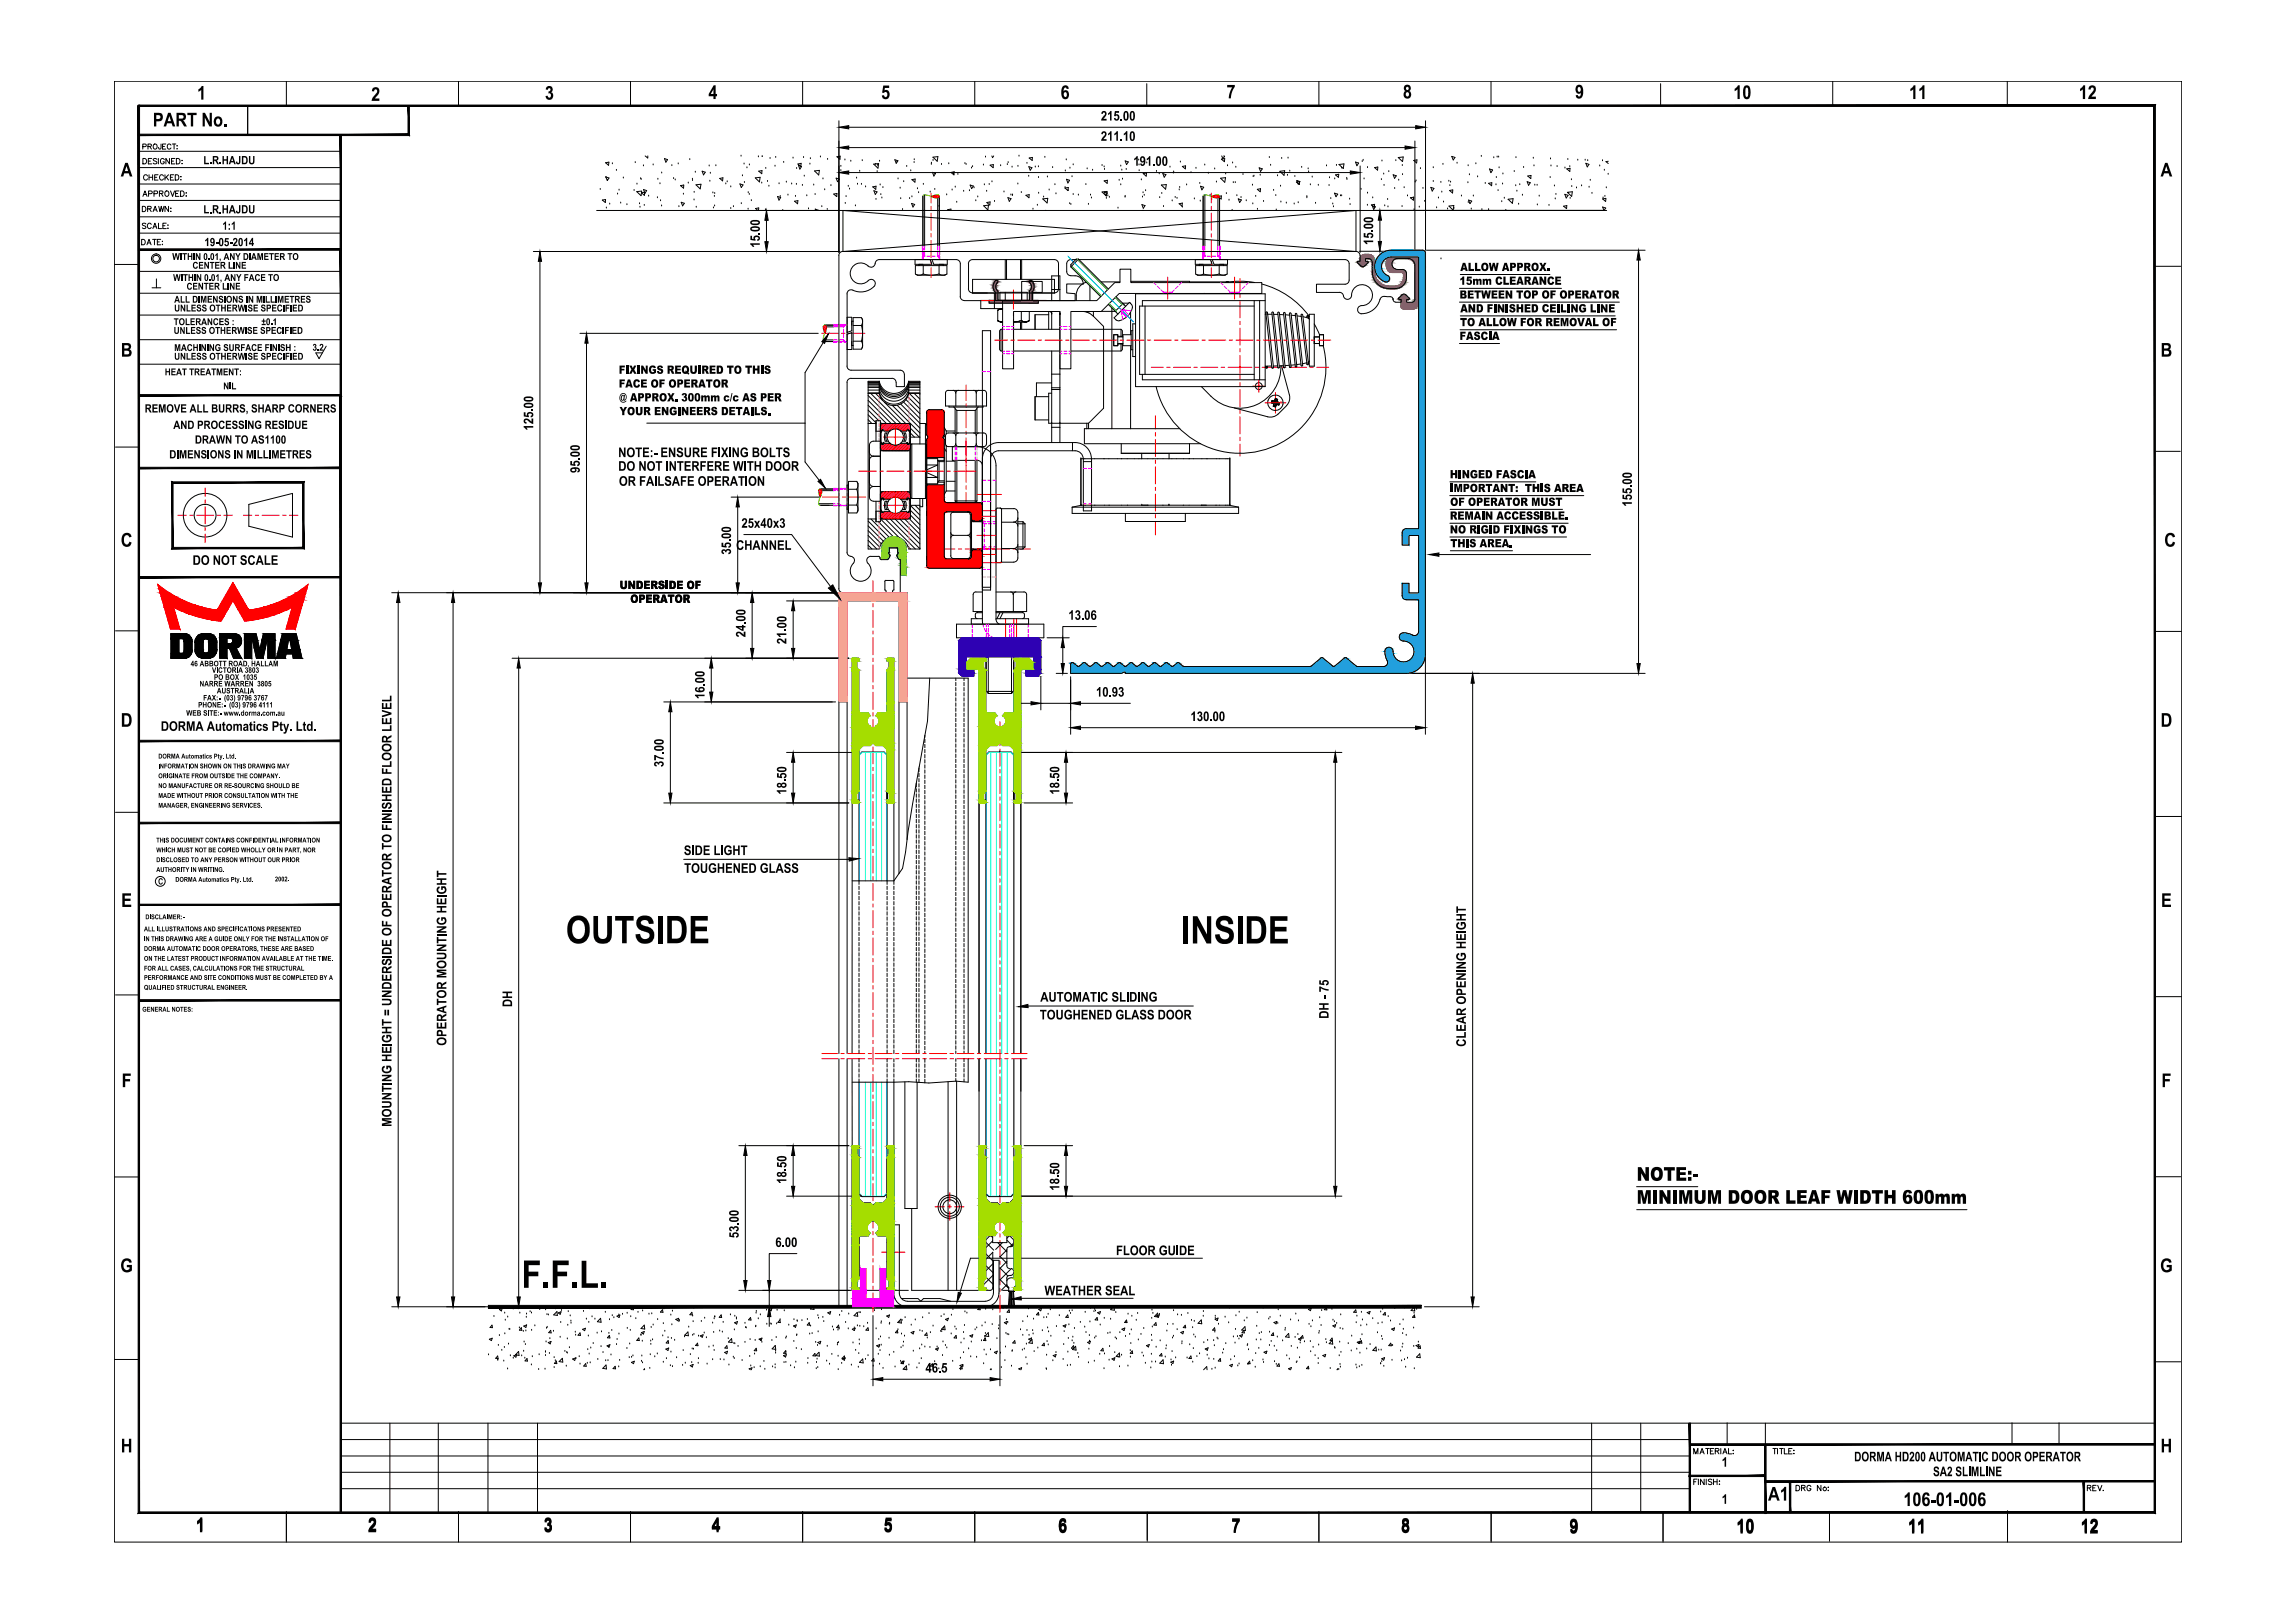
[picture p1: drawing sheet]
<svg xmlns="http://www.w3.org/2000/svg" width="841mm" height="594mm" viewBox="0 0 841 594" stroke-linecap="round" stroke-linejoin="round" font-family="sans-serif">
<!-- layer: TITLE -->
<g fill="none" stroke="#000" stroke-width=".37">
<path d="M104.9 29.8v8.9M168 29.8v8.9M231.1 29.8v8.9M294.1 29.8v8.9M357.2 29.8v8.9M420.2 30.6v8.1M483.3 29.8v8.9M546.4 29.8v8.9M608.5 30.6v8.1M671.6 29.8v8.9M735.6 29.8v8.9M52.3 53.7l1.1-.1 .1-.7-1.2-.2v1.9"/>
<path d="M52.4 58h.6a1.06 1.06 0 0 1 .7 1 1.06 1.06 0 0 1-.7 1h-.6zM54.2 53.6h1.1l.1-.7-1.2-.2v1.9M54.4 59h.7M54.9 53.6l.6 1M55.6 58h-1.2v2h1.2M57.5 58.3l-.5-.3-.9 .3 .2 .5 1.2 .7-.5 .5-.9-.3M58 58v2M59 52.7l-.1 1.7-.6 .1-.2-.5M59.6 53.6h.7M60.2 58.5a.72 .72 0 0 0-.8-.5 .72 .72 0 0 0-.6 .8v.5a.7 .7 0 0 0 .7 .7 .7 .7 0 0 0 .7-.7h-.5M60.7 52.7h-1.1v1.9h1.1M62.1 58v2l-1.3-2v2"/>
<path d="M62.7 53.2a.77 .77 0 0 0-1.1-.4 .77 .77 0 0 0-.3 1.1 .7 .7 0 0 0 .5 .7 .7 .7 0 0 0 .9-.4M62.9 59h.7M63.2 52.7h1.2M63.8 52.7v1.9M64.1 58h-1.2v2h1.2M64.6 58h.7a1.08 1.08 0 0 1 .7 1 1.08 1.08 0 0 1-.7 1h-.7zM64.9 54.4h.1M64.9 53.3v.3zM66.7 58.7h.1M66.7 59.9h.1M52.2 75.6h.6a1.03 1.03 0 0 1 .7 .9 1.03 1.03 0 0 1-.7 1h-.6zM52.4 71.9l.7-2 .8 2"/>
<path d="M52.7 71.2h.9M54.1 64.5a.74 .74 0 0 0-.9-.5 .74 .74 0 0 0-.6 .7v.5a.74 .74 0 0 0 .6 .8 .74 .74 0 0 0 .9-.5M54.1 76.5l1.1-.1 .1-.7-1.2-.1v1.9M54.4 71l1.2-.1 .2-.6-.5-.4h-.9v2M54.6 64v2M54.6 64.9h1.3M54.8 76.5l.6 1M55.9 64v2M56.1 77.5l.8-1.9 .7 1.9M56.4 76.9h.9M56.4 71l1.2-.1 .1-.8-1.3-.2v2M56.7 64.9h.7"/>
<path d="M57.9 64h-1.2v2h1.2M58.2 75.6l.4 1.9 .5-1.9 .5 1.9 .5-1.9M58.4 70.9l1.2-.1v-.7l-1.2-.2v2M59.1 70.9l.6 1M59.9 64.5a.74 .74 0 0 0-.8-.5 .74 .74 0 0 0-.6 .7v.5a.74 .74 0 0 0 .6 .8 .74 .74 0 0 0 .8-.5M60.5 64v2M60.6 70.2l.2-.2a.91 .91 0 0 1 1.1 .9 .91 .91 0 0 1-1.1 .9l-.4-.6zM60.9 64.9l.9 1.1M61.8 75.6v1.9l-1.3-1.9v1.9M61.8 64l-1.3 1.3M62.4 64.9h.8M62.5 69.9l.7 2 .8-2"/>
<path d="M62.6 77.3h.1M62.6 76.2v.2zM63.7 64h-1.3v2h1.3M64.2 64h.7a1.04 1.04 0 0 1 .7 1 1.04 1.04 0 0 1-.7 1h-.7zM64.3 70.9h.8M65.6 69.9h-1.3v2h1.3M66.2 69.9h.6a1.06 1.06 0 0 1 .7 1 1.06 1.06 0 0 1-.7 1h-.6zM66.3 64.6h.1M66.3 65.8h.1M68.1 70.7h.2zM68.1 71.8h.2zM41.9 96.9h9"/>
<path d="M51.9 87.7h.6a1.06 1.06 0 0 1 .7 1 1.06 1.06 0 0 1-.7 1h-.6zM53.5 82l-.5-.3-.7 .1v.7l1 .4 .2 .5-.5 .3-.8-.3M53.8 89.7l.8-2 .8 2M54.1 89h1M55.4 82.2a.72 .72 0 0 0-.8-.5 .72 .72 0 0 0-.6 .8v.5a.72 .72 0 0 0 .6 .7 .72 .72 0 0 0 .8-.4M55.9 87.7h1.4M56 83.7l.8-2 .7 2M56.3 83.1h.9M56.6 87.7v2M57.7 88.6h.7M58.1 81.7v2h1.1M58.9 87.7h-1.2v2h1.2"/>
<path d="M59.5 88.3h.1M59.5 89.5v.2zM59.7 82.7h.8M60.9 81.7h-1.2v2h1.2M61.6 83.5h.1M61.6 82.4v.2zM789.7 97.5h9.5M42.3 163.7h8.6M790 165.3h9M42.3 231.1h8.6M789.7 231.3h9.7M42.3 297.5h8.6"/>
<path d="M789.7 299h9.8M42.3 364.4h8.6M789.7 365h9.7M41.9 431.1h9M789.7 431h9.5M41.9 497.9h9M789.7 498.8h9.5M620.7 532.5v-2l.8 2 .7-2v2M623 532.5l.7-2 .8 2M623.2 531.8h1M625.1 530.5h1.3M625.7 530.5v2"/>
<path d="M626.8 531.5h.7M628 530.5h-1.2v2h1.2M628.6 531.5l1.1-.1 .1-.7-1.2-.2v2M629.2 531.5l.7 1M630.6 530.5v2M631.4 532.5l.7-2 .8 2M631.6 531.8h1M633.4 530.5v2h1.2M635 531.3h.3zM635 532.4h.3zM649.7 530.5h1.3M650.3 530.5v2"/>
<path d="M651.4 530.5v2M652.1 530.5h1.4M652.8 530.5v2M653.9 530.5v2h1.1M655.5 531.5h.8M656.7 530.5h-1.2v2h1.2M657.4 531.2v.2zM657.4 532.3v.2zM104.9 553.6v11.2M168 553.6v11.2M231.1 553.6v11.2M294.1 553.6v11.2"/>
<path d="M357.2 553.6v11.2M420.4 553.8v10.7M483.3 553.6v11.2M546.4 553.7v11.1M609.4 553.6v11.2M620.7 542.7h.8M621.9 541.7h-1.2v2.1M622.4 541.7v2.1M624.5 541.7v2.1l-1.4-2.1v2.1M625.3 541.7v2.1M627.3 542l-.4-.3-.9 .3 .2 .5 1.1 .7-.4 .6-.9-.3M627.9 542.7h1.3"/>
<path d="M627.9 541.7v2.1M629.2 541.7v2.1M630 542.5h.2zM630 543.6h.2zM658.2 544h.6a1.06 1.06 0 0 1 .7 1 1.06 1.06 0 0 1-.7 1h-.6zM660.2 545l1.1-.1 .1-.7-1.2-.2v2M660.8 545l.7 1M663.6 544.5a.74 .74 0 0 0-.8-.5 .74 .74 0 0 0-.6 .8v.5a.72 .72 0 0 0 .7 .7 .72 .72 0 0 0 .7-.7h-.5M667.3 544v2l-1.3-2v2M670 544.7v.2zM670 545.8v.2zM670.4 553.6v10.9"/>
<path d="M735.7 553.3v11.5M764.9 545l1.2-.1v-.7l-1.2-.2v2M765.6 545l.6 1M766.9 545h.8M768.1 544h-1.2v2h1.2M768.7 544l.8 2 .8-2M770.7 545.8l.1 .1"/>
<circle cx="56.9" cy="53.6" r=".87"/>
<circle cx="668.7" cy="545.3" r=".66"/>
</g>
<g fill="#000">
<path d="M73.9 31.5h.6v5h-.8v-3.6l-1 .7v-.9zM136.5 32.5l1-.6 .8 .1 .5 .5 .2 .5-.1 1.2-1.5 1.9h1.6v.9h-2.8l.3-1.1 1.7-2.4-.4-.8-.5 .1-.2 .7-.8-.1zM200.4 31.8l.6-.3 1.1 .3 .5 .8-.2 .8a.31 .31 0 0 0-.4 .3 .31 .31 0 0 0 .4 .3l.3 .7-.2 1.2-.9 .7-1.1-.3-.6-1.1 .8-.1 .3 .6 .5 .1 .3-.3 .1-.8-.4-.5h-.5v-.8l.7-.3-.1-.7-.6-.1-.3 .6-.7-.1zM323.7 31.3h2.1v.9h-1.5l-.2 .9 .9-.2 .4 .2 .6 1.1-.2 1.4-.8 .7-1.1-.1-.7-.9v-.3l.8-.1 .1 .5 .5 .2 .6-.6-.1-.9-.3-.4-1.5 .3zM449.7 31.1h2.8v.7l-1.2 2.4-.2 1.8h-.8v-.8l.4-1.5 .9-1.7h-1.9zM636.9 31.2h.6v5.1h-.8v-3.7l-1 .8v-.9l.8-.6zM701.3 31.3l.6-.1v5.1h-.8v-3.7l-1 .8v-.9l.9-.6zM704.6 31.3l.6-.1v5.1h-.8v-3.7l-1 .8v-.9l.9-.6zM763.4 31.2h.7v5.1h-.8v-3.7l-1 .8v-.9l.8-.6zM765.6 31.8l1.3-.6 1 .6 .1 1.6-1.6 2h1.7v.9h-2.9l.4-1.2 1.6-2.2-.3-.9-.6 .2-.2 .6-.8-.1zM68.7 41.3h3.4v.9h-1.3v4.1h-.9v-4.1h-1.2zM74.3 41.3h.8l1.7 3.4v-3.4h.8v5h-.8l-1.7-3.2v3.2h-.8z"/>
<path d="M82.1 45.4h.9v.9h-.9zM87.6 57.1h.5v2.3l-.3 .7-.7 .1-.5-.3-.1-.7 .5-.1 .2 .6 .3-.1zM91.2 57.1h.5v2.2l.4 .4 .6-.3 .1-2.3h.5l-.1 2.4-.4 .6-.8 .1-.6-.3zM74.8 75.2h.5v2.4h1.3v.5h-1.8zM74.8 57.2h.5v2.4h1.3v.6h-1.8zM77 77.6h.5v.5h-.5zM77 59.6h.5v.6h-.5zM80.5 77.6h.5v.5h-.5zM80.5 59.6h.5v.6h-.5zM81.5 75.1h.5v1.2h1.1v-1.2h.5v3h-.5v-1.3h-1.1v1.3h-.5zM81.5 57.2h.5v1.1h1.1v-1.1h.5v3h-.5v-1.4h-1.1v1.4h-.5zM87.6 75.1h.5v2.3l-.3 .7-.8 .1-.4-.3-.1-.7h.5l.2 .5 .3-.1z"/>
<path d="M91.2 75.1h.5v2.2l.4 .4 .6-.3 .1-2.3h.5l-.1 2.4-.5 .6h-.9l-.5-.5zM75.9 87.1h.4v3h-.5v-2.1l-.6 .4v-.5zM79.1 88.8h1v.6h-1zM82.5 87.2h1.3v.5h-.9l-.1 .5h.6l.5 .6-.1 .9-.7 .5-.5-.1-.4-.6 .5-.2 .4 .4 .3-.5-.3-.6-.8 .1zM82.5 81.2h.3v3h-.4v-2.2l-.7 .4v-.5zM84.2 88.8h1v.6h-1zM84.9 81.9l.7-.7h.4v3h-.4v-2.2l-.7 .4zM85.6 87.4l.7-.3 .7 .4v.9l-.9 1.2h.9v.5h-1.7l1.2-1.9-.1-.6-.4 .1-.1 .4-.6-.1zM90.2 87.1h.4v3h-.5v-2.1l-.6 .4v-.5zM55.8 148.1h1.9v.5h-1.3v.7h1.3v.5h-1.3v.8h1.4v.5h-2zM58.2 148.1h.8l.5 2 .4-2h.8v3h-.5v-2.4l-.5 2.4h-.5l-.5-2.4v2.4h-.5zM63.7 148.1h.6l.6 2.2 .6-2.2h.6l-.9 3h-.6z"/>
<path d="M66.3 148.1h1.9v.5h-1.4v.7h1.4v.5h-1.4v.8h1.5v.5h-2zM66.3 154.1h.5l1.1 2v-2h.5v3h-.5l-1.1-2v2h-.5zM72.3 148.1h.5v2.5h1.3v.5h-1.8zM74.5 148.1h.5v2.5h1.3v.5h-1.8zM80.2 148.1h.5v2.1l.4 .4 .6-.3v-2.2h.5v2.3l-.4 .6-.9 .1-.6-.4zM80.4 154.5l.4-.4h.8l.6 .5 .1 .3-.5 .2-.2-.5h-.5l-.5 .6 .3 1.3 .6 .1 .3-.6 .5 .2-.5 .8-.9 .1-.6-.6-.2-1.1zM82.8 154.1h1.9v.5h-1.4v.6h1.3v.5h-1.3v.9h1.4v.5h-1.9zM85.3 154.3l1.1-.2 .6 .5v.3l-.5 .1-.4-.5-.5 .2 .1 .4 1.3 .7 .1 .7-.5 .6h-1l-.5-.6-.1-.4 .5-.1 .4 .6 .7-.3-.2-.4-1.2-.6-.1-.5zM87.7 154.3l1-.2 .6 .4 .1 .4-.5 .1-.5-.5-.4 .3 1.4 1v.8l-.4 .5h-1.1l-.4-.6-.1-.4 .5-.1 .4 .6 .6-.3v-.3l-1.3-.7zM88 148.4l1.1-.4 .6 .4 .1 .5-.5 .1-.3-.5-.6 .2 .1 .4 1 .3 .3 .5v.6l-.4 .5-.8 .1-.6-.4-.2-.6h.5l.4 .5h.5l.2-.4-.2-.3-1.1-.4zM89.9 154.1h.5v3h-.5zM90.3 150.5h.5v.8l-.5 .5 .2-.7h-.2z"/>
<path d="M90.9 154.1h.5l1.1 2v-2h.4v3h-.5l-1-2v2h-.5zM92.3 148.4l.6-.4 1.1 .4 .1 .5-.5 .1-.3-.5-.6 .3 1.5 1.1-.1 .7-.3 .4-.9 .1-.6-.4-.1-.6h.4l.4 .5 .7-.2-.1-.5-1.1-.4zM94.7 148.1h.5v1.2h1v-1.2h.5v3h-.5v-1.3h-1v1.3h-.5zM93.6 154.5l.7-.4h.7l.5 .3 .2 .5-.5 .1-.4-.4-.6 .1-.3 1.1 .2 .6 .6 .2 .6-.2v-.4h-.6v-.5h1.1l-.2 1.3-1.1 .3-.8-.3-.3-.8zM99.8 154.1h1.9v.5h-1.4v.6h1.3v.5h-1.3v.9h1.4v.5h-1.9zM102.4 154.3l1-.2 .6 .4 .1 .4-.6 .1-.4-.5-.5 .3 1.5 1v.8l-.5 .5h-1l-.5-.6-.1-.4 .5-.1 .5 .6 .6-.3-.1-.3-1.3-.7zM104.5 154.1h.5v3h-.5zM106.1 148.3l1-.3 .7 .6 .1 .3-.5 .2-.3-.5h-.5l-.4 .5v1l.4 .5 .5-.1 .3-.5 .5 .2-.7 .9-.9-.1-.6-.6v-1.3zM108.1 154.1h.5v2.1l.5 .4 .5-.3v-2.2h.6l-.1 2.4-.4 .5-1 .1-.5-.4zM110.7 154.1h1.9v.5h-1.4v.6h1.3v.5h-1.3v.9h1.4v.5h-1.9zM113.7 148.1h.5l1 2v-2h.5v3h-.6l-1-2v2h-.4zM116.2 148.1h1.9v.5h-1.3v.7h1.2v.5h-1.2v.8h1.4v.5h-2z"/>
<path d="M121.3 148.3l1-.3 .6 .4 .1 .5-.5 .1-.2-.5-.7 .2 .2 .4 1 .3 .3 .4v.7l-.4 .5-.9 .1-.6-.4-.2-.6h.5l.4 .5 .7-.3-.1-.4-1.3-.6zM64.9 164.9h.5v3h-.5zM65.8 164.9h.8l.5 2 .4-2h.8v3h-.5v-2.4l-.5 2.4h-.5l-.5-2.4v2.4h-.5zM68.8 164.9h1.9v.5h-1.4v.7h1.3v.5h-1.3v.8h1.5v.5h-2zM71.2 164.9h.5l1 2v-2h.5v3h-.5l-1-2v2h-.5zM73.9 165.1l1.1-.3 .6 .5v.4l-.5 .1-.2-.4-.7 .2 1.4 1 .1 .7-.6 .6h-.9l-.5-.6v-.4l.4-.1 .4 .6 .7-.2-.1-.4-1.2-.6zM76.1 164.9h.6v3h-.6zM79.2 159.5h.5l.4 2 .4-2h.7l.4 2.1 .4-2.1h.5l-.6 3h-.6l-.5-2.3-.5 2.3h-.5zM79.9 164.9h.5l1 2v-2h.5v3h-.5l-1-2v2h-.5zM82.7 165.1l1-.3 .6 .6 .1 .3-.6 .1-.2-.4-.7 .1 .2 .4 1.3 .7v.8l-.5 .5h-.9l-.5-.5-.2-.5 .5-.1 .5 .6 .6-.3-.2-.4-1.1-.5-.2-.6zM82.8 159.5h.5l1 2v-2h.5v3h-.5l-1-2v2h-.5zM85.8 164.9h.6v3h-.6z"/>
<path d="M86.8 164.9h.5l1.1 2v-2h.5v3h-.6l-1-2v2h-.5zM86.1 159.5h2.1v.5h-.8v2.5h-.5v-2.5h-.8zM90.4 164.9h.7l.5 2 .5-2h.7v3h-.4v-2.4l-.5 2.4h-.5l-.6-2.4v2.4h-.4zM93.3 164.9h.6v3h-.6zM94.4 164.9h.5v2.5h1.3v.5h-1.8zM95 159.8l.9-.4 .7 .5 .1 .5h-.5l-.3-.5-.6 .2 .1 .3 1.3 .7 .1 .7-.3 .5-1 .2-.6-.3-.2-.7h.5l.3 .5 .8-.2-.1-.4-1.3-.7zM96.6 164.9h.5v2.5h1.2v.5h-1.7zM98 159.5h.3v3h-.4v-2.2l-.7 .4v-.5zM98.7 164.9h.5v3h-.5zM99.7 164.9h.8l.4 2 .5-2h.8v3h-.5v-2.4l-.5 2.4h-.5l-.5-2.4v2.4h-.5zM99.9 159.5h.4v3h-.4v-2.2l-.7 .4v-.5zM102.7 164.9h1.9v.5h-1.4v.7h1.3v.5h-1.3v.8h1.4v.5h-1.9z"/>
<path d="M104.9 164.9h2v.5h-.8v2.5h-.5v-2.5h-.7zM109.8 164.9h1.9v.5h-1.4v.7h1.3v.5h-1.3v.8h1.4v.5h-1.9zM112.3 165.1l1.1-.3 .6 .5v.4l-.5 .1-.2-.4-.7 .2 1.4 1 .1 .7-.6 .6h-.9l-.5-.5-.1-.5 .5-.1 .4 .6 .7-.3-.1-.3-1.2-.6zM45.2 195.7l.8-.5h.9l.7 .3 .5 .6 .1 .5-.8 .3-.4-.7-.9-.2-.6 1v1.7l.5 .6h.9l.5-.9 .8 .3-.3 .9-.6 .6h-1.6l-1-1.2-.1-2zM794 195.7l.9-.5h.8l1.2 .8 .2 .6-.9 .3-.4-.8-.7-.1-.8 .9v1.6l.6 .8 .8 .1 .5-1 .9 .3-.4 .9-.7 .6-1.5-.1-.8-.9-.3-2.1zM73.3 249.4h.3l.7 1.3v-1.3h.3v2h-.3l-.7-1.3v1.3h-.3zM74.3 257.1h.4v.8h.7v-.8h.3v2h-.3v-.8h-.7v.8h-.4zM74.6 254.6h1.2v.3h-.8v.5h.6v.3h-.6v.8h-.4zM77.7 254.6h.4l.3 .6 .3-.6h.4l-.5 .9 .6 1h-.4l-.4-.6-.4 .6h-.4l.6-1zM77.9 257.1h.3l.8 1.4v-1.4h.2v2h-.3l-.7-1.3v1.3h-.3zM77.7 244.4h.4l.4 1.5 .4-1.5h.3l-.5 2h-.4zM79.4 244.4h.4v2h-.4z"/>
<path d="M79.6 257.1h1.3v.4h-.9v.4h.8v.3h-.8v.6h.9v.3h-1.3zM80.1 255.7h.7v.3h-.7zM80.2 249.4h1.2v.3h-.9v.5h.9v.3h-.9v.6h.9v.3h-1.2zM80.2 242h1.3v.4h-.5v1.7h-.3v-1.7h-.5zM80.3 244.6l.7-.2 .4 .3 .1 .3-.3 .1-.5-.4-.3 .4 .2 1h.4l.2-.4 .3 .1-.4 .6-.7-.1-.3-.4zM81.4 252h.3v1.4l.2 .3 .4-.2 .1-1.5h.3l-.2 1.9-.8 .1-.3-.3zM82 258.2h.6v.4h-.6zM81.7 242h1.3v.4h-.5v1.7h-.4v-1.7h-.4zM81.7 244.4h1.4v.4h-.5v1.6h-.4v-1.6h-.5zM82.3 249.4h.3l.2 1.4 .3-1.4h.5l.3 1.4 .2-1.4h.4l-.4 2h-.4l-.3-1.5-.4 1.5h-.4zM82.5 254.6l.3-.1-.3 .8 .3 1.8h-.3l-.3-1zM83.1 252.1l.6-.2 .6 .4v.3l-.6-.3-.3 .1 .9 .7v.6l-.4 .3h-.5l-.4-.4v-.3h.3l.2 .4 .5-.3-.9-.6z"/>
<path d="M84.5 254.7l.5-.1 .3 .3-.2 .6 .3 .6-.4 .5-.7-.4v-.2h.3l.2 .3 .3-.2-.1-.4h-.3l.3-.8-.7 .2zM84.4 257.1h.3l-.3 1 .3 1.6h-.3l-.3-1zM84.5 252h1.4v.3h-.5v1.7h-.4v-1.7h-.5zM85.6 254.5l.3 .2 .3 .8-.3 1.6h-.3l.3-1.1zM86.1 247h.4l.4 .7 .3-.7h.4l-.6 .9 .6 1.1h-.4l-.4-.7-.3 .7h-.4l.6-1.1zM86.3 257.3l.6-.2 .3 .5-.2 .5 .2 .7-.3 .4-.8-.5 .3-.1 .3 .3 .3-.3-.4-.4 .3-.6h-.8zM86.8 244.4h.4v2h-.4zM87.5 257.1h.2l.4 1.1-.4 1.5h-.2l.2-.8zM88.4 254.6h1.1l-.6 1.9h-.3v-.3l.6-1.3h-.8zM89.5 252h.4v1.7h.8v.3h-1.2zM89.8 249.4h1.3v.3h-1v.5h.9v.3h-.9v.6h1v.3h-1.3zM89.9 244.6l.5-.2 .4 .3-.2 .7 .3 .6-.5 .5-.6-.5 .3-.2 .2 .3 .3-.1v-.4l-.4-.1 .3-.6h-.7z"/>
<path d="M89.6 247h.3v2h-.3v-1.4l-.4 .2zM90.3 257.2h1.1l-.6 1.9-.3-.2 .5-1.4h-.7zM90.8 243.7h.4l-.3 .8zM91 252h.3v2h-.3zM91.4 249.4h.3l.7 1.3v-1.3h.3v2h-.3l-.7-1.3v1.3h-.3zM91.8 247.2l.5-.2 .4 .3-.2 .6 .3 .6-.3 .5-.8-.3v-.2l.5 .2 .3-.2-.4-.4 .3-.7-.7 .1zM92.2 242h.3v.8h.7v-.8h.4v2.1h-.4v-.9h-.7v.9h-.3zM93.2 254.7l.5-.1 .4 .3-.3 .6 .3 .6-.4 .5-.5-.1-.2-.4 .3-.1 .3 .3 .2-.3-.4-.3 .3-.7-.7 .1zM93.2 247h.9v.4h-.6l-.1 .3h.4l.3 .4-.3 .9-.6-.1-.2-.4 .7 .2 .2-.3-.3-.5-.6 .2zM93.9 244.5l.6-.1 .3 .4-.3 .5 .4 .7-.4 .4h-.5l-.3-.4 .4-.2 .3 .3 .1-.2v-.3l-.4-.1 .3-.7-.6 .1zM94.4 249.6l.6-.2 .4 .4-.3 .5 .4 .7-.4 .4-.7-.3-.1-.2 .4-.1 .1 .3 .3-.2v-.3l-.4-.1 .3-.7-.6 .1zM94.4 254.6h1.1l-.6 1.9h-.3v-.3l.5-1.3h-.7z"/>
<path d="M95.6 242.1h.4v1.6h.8v.4h-1.2zM97 254.6h1.1l-.6 1.9-.3-.1 .5-1.5h-.7zM96.7 257.1h.3v2h-.3v-1.4l-.4 .3zM97.1 242.1h.3v1.6h.9v.4h-1.2zM98.5 249.4h.9v.4h-.6l-.1 .3h.5l.2 .4-.3 .9-.6-.1-.2-.3h.8l-.1-.6-.7 .1zM97.6 257.6l.7-.5v2h-.3v-1.4l-.4 .3zM99.4 257.2l.3-.1v2h-.3v-1.4l-.5 .3zM100.2 242h.6l.2 1.4 .3-1.4h.6v2.1h-.3v-1.6l-.4 1.6h-.3l-.4-1.6v1.6h-.3zM68.5 264.2h.8l.6 2.4 .5-2.4h.9v3.5h-.5v-2.8l-.6 2.8h-.6l-.6-2.8v2.8h-.5zM68.2 260.1h.4l.3 1.4 .3-1.4h.4l.3 1.4 .2-1.4h.4l-.4 2h-.4l-.3-1.5-.4 1.5h-.3zM70.7 260.1h1.2v.4h-.9v.4h.8v.3h-.8v.6h1v.3h-1.3zM74.7 260.3l.7-.2 .4 .2 .1 .4-1-.1 1 .7-.3 .8-.9-.1-.2-.5h.3l.3 .3 .5-.1-.1-.3-.8-.4z"/>
<path d="M76.2 260.1h.3v2h-.3zM76.8 260.1h1.3v.4h-.5v1.6h-.3v-1.6h-.5zM78.3 260.1h1.3v.4h-.9v.4h.8v.3h-.8v.6h.9v.3h-1.3zM79.1 265.1h.5v1.7l.4 .5 .4-.4v-1.8h.6v2.6h-.5v-.4l-.6 .5-.7-.4zM80.6 261.2h.7v.4h-.7zM82 260.7h.3l.2 .9 .2-.9h.4l.2 .9 .2-.9h.3l-.4 1.4h-.3l-.2-.9-.2 .9h-.3zM81.6 264.7l.6-.5v.9h.4v.6h-.4v1.4h.4l-.1 .6h-.5l-.3-.3-.1-1.7h-.2zM83.8 260.7h.4l.2 .9 .2-.9h.3l.2 .9 .2-.9h.3l-.3 1.4h-.3l-.2-.9-.3 .9h-.3zM85.5 265.1h.5v.4l.6-.4 .7 .4 .4-.4 .7 .1 .2 .4v2.1h-.5l-.2-2.1-.5 .3v1.8h-.6v-1.9l-.2-.2-.5 .5v1.6h-.6zM85.7 260.7h.3l.2 .9 .2-.9h.3l.3 .9 .2-.9h.3l-.4 1.4h-.3l-.2-.9-.2 .9h-.3zM87.7 261.7h.3v.4h-.3zM91.2 260.7l.3 .2 .5-.2-.4 .5v.9h-.4z"/>
<path d="M92.2 260.7l.3 .2 .2-.3 .5 .3 .6-.2 .1 1.4h-.3l-.1-1.2-.3 .3v.9h-.3l-.1-1.2-.3 .3v.9h-.3zM91.6 264.7l.6-.5v.9h.3v.6h-.3v1.4h.3l.1 .5-.4 .2-.5-.2-.1-.3v-1.6h-.3zM95.6 261.7h.3v.4h-.3zM94.2 265.5l.6-.4 1 .4 .2 .4-.6 .1-.1-.3-.5-.1-.3 .6 .3 1 .5-.1 .1-.4 .6 .1-.5 .8-.6 .2-.7-.4-.3-.9zM96.4 265.3l1-.2 .6 .4 .1 .3-.5 .1-.2-.3-.6 .1 .1 .2 1.2 .5 .1 .6-.4 .6-.9 .1-.6-.4-.1-.3 .6-.1 .2 .4 .6-.2v-.3l-1.2-.5zM96.3 260.9l.3-.3 .6 .3 .1 .2-.6-.2-.2 .3 .1 .6 .7-.1-.2 .4-.5 .1-.3-.3zM99 260.7l.3 .2 .3-.3 .4 .3 .6-.2 .2 1.4h-.3l-.1-1.2-.3 .3v.9h-.4v-1.2l-.3 .2-.1 1h-.3zM101.1 261.7h.4v.4h-.4zM102.7 264.7l.5-.5v.9h.4v.6h-.4l.1 1.4h.3l-.1 .6-.8-.2v-1.8h-.3zM103.8 265.1h.6l.5 1.9 .5-1.9h.6l-1 3.2-.6 .4h-.5v-.6h.5l.2-.4zM103.1 260.7h.3l.1 1.2 .4-.2v-1h.3v1.4l-.3-.2-.3 .3-.4-.2zM106.3 267h.6v.7h-.6z"/>
<path d="M108.7 264.2h.6v2.9h1.4v.6h-2zM111.2 264.7l.6-.5v.9h.3v.6h-.3v1.3l.3 .1v.6l-.8-.2-.1-1.8h-.2zM115.1 267h.6v.7h-.6zM44.8 327.2h3.2v.8h-2.3v1.1h2.1v.9h-2.1v1.3h2.4v.9h-3.3zM792.4 327.2h3.1v.8h-2.3v1.1h2.2v.9h-2.2v1.3h2.4v.9h-3.2zM45 393.2h2.9v.8h-2v1.2h1.8v.9h-1.8v2.1h-.9zM792.5 393.2h2.9v.8h-2v1.2h1.7v.9h-1.7v2.1h-.9zM44.9 461.6l1.2-.7h1l.8 .6 .4 .9-.8 .1-.7-.7-1 .1-.5 .7v1.2l.2 .9 1.1 .5 .9-.4v-.7h-1v-.8h1.8v2l-.3 .3-1.8 .4-.8-.2-.6-.6-.4-2.1zM792.6 461.4l.8-.5h.9l1.1 .6 .4 .9-.9 .1-.3-.6-.5-.2-1 .5-.3 1.8 .5 .9 1 .3 .7-.4v-.7h-1v-.8h1.9l-.2 2.1-1 .6h-1l-1.3-.6-.5-1.2v-1.2zM44.7 527h.9v1.9h1.6v-1.9h.9v5h-.9v-2.2h-1.6v2.2h-.9zM632.1 533.7h.4v3.5h-.5v-2.5l-.8 .5v-.6zM687.9 531.7h.8l.4 2.4 .5-2.4h.8v3.5h-.5v-2.7l-.5 2.7h-.5l-.5-2.7v2.7h-.5z"/>
<path d="M694.6 531.7h.5v1.4h1.1v-1.4h.5v3.5h-.5v-1.5h-1.1v1.5h-.5zM699.9 532.1l.9-.4 .6 .4v1.2l-.9 1.3h1v.6h-1.8l1.3-2.4-.3-.5-.4 .5h-.5zM708.8 537.5l1-.4 .7 .5 .1 .6h-.5l-.3-.5-.7 .2 .2 .5 .8 .2 .5 .6v.9l-.5 .6h-.9l-.5-.5-.2-.7h.5l.4 .6h.5l.2-.4-.1-.4-1.2-.6zM709.7 531.7h.5v2.5l.3 .5 .5-.1 .2-.4v-2.5h.6v2.8l-.7 .8-.9-.1-.4-.5zM712.1 531.7h2.1v.6h-.8v2.9h-.5v-2.9h-.8zM717 537.3l1-.2 .7 .5v.6h-.5l-.3-.5-.6 .2v.4l1.4 .8 .1 .9-.6 .7h-.9l-.5-.6-.1-.6h.5l.4 .6 .7-.3-.2-.5-1.2-.6-.1-.9zM717.4 531.7h.8l.5 2.4 .5-2.4h.8v3.5h-.5v-2.7l-.6 2.7h-.5l-.5-2.7v2.7h-.5zM722.9 531.7h2.1v.6h-.8v2.9h-.5v-2.9h-.8zM725.3 531.7h.6v3.5h-.6zM726.7 532l1-.3 .8 .7 .1 .3-.6 .1-.2-.5h-.5l-.4 .6v1.1l.3 .6h.6l.2-.6 .6 .2-.7 1h-.8l-.7-.7-.1-1.5zM747.4 531.7h1.9v.6h-1.4v.8h1.3v.6h-1.3v.9h1.5v.6h-2zM754.9 531.7h2.1v.6h-.8v2.9h-.5v-2.9h-.8z"/>
<path d="M792.2 527h.8v1.9h1.7v-1.9h.9v5h-.9v-2.2h-1.7v2.2h-.8zM135.5 556.1l1.1-.3 1.1 .6v1.5l-1.5 2h1.6v.9h-2.8l.3-1.2 1.7-2.3-.1-.5-.3-.2-.6 .2-.1 .6-.8-.2zM199.9 556.2l.8-.4 .8 .2 .6 .9-.2 .8a.35 .35 0 0 0-.4 .4 .35 .35 0 0 0 .5 .3l.3 .9-.4 1.1-.8 .5-1.1-.3-.5-1.1 .7-.1 .2 .5 .6 .2 .3-.3 .2-.7-.4-.6h-.6l.1-.8 .7-.3-.1-.7-.6-.1-.3 .6-.8-.1zM199.8 556.7l.8-.5 .9 .2 .6 .9-.3 .9a.31 .31 0 0 0-.2 .4 .31 .31 0 0 0 .4 .2l.3 .9-.5 1.2-.6 .4-1.1-.2-.6-1.2 .7-.1 .2 .5 .5 .2 .4-.3 .2-.7-.3-.5h-.7l.1-.8 .6-.2 .1-.7-.6-.3-.4 .7-.8-.2zM324.6 555.8h2.1v1h-1.5l-.1 .8h1.1l.7 1.1-.2 1.3-1 .9-1-.2-.6-.8v-.4l.8-.1 .1 .5 .7 .2 .4-.9-.4-1h-.5l-.4 .4-.7-.1zM324.6 556.3h2.1v.9h-1.5l-.1 .8h1.1l.7 1.1-.2 1.4-.9 .8-1.1-.2-.6-.8v-.4h.8l.3 .6h.4l.5-.5v-.8l-.4-.5-.9 .3-.7-.1zM451.5 556.1h2.8v.7l-1.1 2.2-.3 2h-.8v-.6l.4-1.7 .8-1.7h-1.8zM451.5 556.5h2.8v.7l-1.2 2.4-.2 1.9h-.8v-.7l.4-1.7 .8-1.7h-1.8zM632.1 547.3h.4v3.5h-.5v-2.5l-.8 .5v-.6zM653.9 544.6h.7v5h-.9v-3.6l-1 .7v-.9l.8-.5zM699.2 546.6h.7v5h-.8v-3.6l-1.1 .7v-.9zM707.8 549.3h1.5v1h-1.5z"/>
<path d="M713.1 547.8l1.3-1.2h.7v5h-.9v-3.6l-1.1 .7zM713.8 537.5l1-.3 .5 .5-.1 1.1-.9 1.2h1v.7h-1.7l1.2-2.4-.2-.6-.4 .1-.1 .5-.4-.1zM716.3 549.3h1.6v1h-1.6zM719.3 537.2h.5v2.9h1.3v.6h-1.8zM721.5 537.2h.5v3.5h-.5zM722.5 537.2h.8l.5 2.4 .4-2.4h.8v3.5h-.5v-2.8l-.5 2.8h-.5l-.5-2.8v2.8h-.5zM725.6 537.2h.5v2.9h1.3v.6h-1.8zM727.8 537.2h.5v3.5h-.5zM728.9 537.2h.5l1 2.3v-2.3h.5v3.5h-.5l-1.1-2.3v2.3h-.4zM731.5 537.2h1.9v.6h-1.4v.7h1.3v.6h-1.3v1h1.5v.6h-2zM73.4 555.8h.7v5h-.8v-3.6l-1.1 .7v-.9l.9-.6zM73.4 556.2h.7v5h-.8v-3.6l-1.1 .7v-.8l.8-.5z"/>
<path d="M135.5 556.6l1.3-.4 .9 .7v1.5l-1.5 1.9h1.6v.9h-2.8l.2-.9 1.8-2.6-.3-.7-.5 .1-.3 .7-.8-.1zM638 556.3l.6-.1v5.1h-.8v-3.7l-1 .7v-.8l.8-.6zM638 556.6h.6v5.1h-.8v-3.6l-1 .7v-.9l.9-.7zM700.8 556.2h.7v5.1h-.8v-3.7l-1.1 .7v-.8zM700.8 556.6h.7v5.1h-.8v-3.6l-1.1 .7v-.9l.9-.7zM704.1 556.2h.7v5.1h-.8v-3.7l-1.1 .7v-.8zM704.1 556.6h.7v5.1h-.8v-3.6l-1.1 .7v-.9l.9-.7zM764.1 556.2h.7v5.1h-.9v-3.7l-1 .7v-.8zM764.1 556.6h.7v5.1h-.9v-3.6l-1 .7v-.9l.9-.7zM766.3 556.7l.5-.4 .9-.1 .9 .6v1.5l-1.5 2.1h1.6v.9h-2.8l.4-1.2 1.6-2.2v-.6l-.4-.3-.4 .1-.3 .7-.8-.1zM766.3 557.2l1.1-.6 1.1 .6 .1 1.6-1.5 2h1.6v.9h-2.8l.4-1.2 1.6-2.2v-.5l-.4-.4-.5 .3-.2 .5-.8-.1z"/>
<path d="M261.5 31.2h.8v3.2h.5v.9h-.5v1h-.8v-1h-1.8v-.9zM261.5 32.7l-1 1.7h1z"/>
<path d="M389.5 31.7l1.2-.5 .9 1 .1 .3-.8 .1-.2-.5-.4-.1-.5 .6v.8l.3-.3h.8l.8 1.1-.2 1.4-.8 .7-1-.1-.7-1.1-.1-1.9zM390.1 33.8l-.3 .4v.8l.7 .6 .4-.5v-.9l-.3-.4z"/>
<path d="M514.8 31.4l.6-.4 1.3 .4 .3 .8-.2 .8a.36 .36 0 0 0-.4 .4 .36 .36 0 0 0 .4 .3l.3 1.1-.6 1.1-.8 .3-1-.5-.3-1.4 .7-.9-.6-.7zM515.2 32.4a.55 .55 0 0 0 1.1 0 .55 .55 0 0 0-1.1 0zM515.4 33.9l-.2 1.2 .7 .2 .4-.3v-.8l-.4-.4z"/>
<path d="M577.7 31.5l.6-.4h.8l1 1.1v2.5l-.3 .7-.7 .7-1.1-.1-.5-.8-.1-.3 .8-.1 .2 .5h.5l.4-1v-.3l-.8 .4-.9-.7-.3-1.2zM578.4 32l-.2 1.1 .6 .6 .4-.5v-.9l-.4-.5z"/>
<path d="M639.1 31.8l.6-.5h.8l.9 1v2.6l-.3 1-.6 .4-.9-.1-.7-1-.1-2.2zM639.8 32.2l-.1 3a.58 .58 0 0 0 .8 .1 .58 .58 0 0 0 .1-.8l-.1-2.2-.3-.3z"/>
<path d="M56.4 41.3l2.5 .1 .7 .9v1l-.4 .8-1.9 .4v1.8h-.9zM57.3 42.2v1.4h1l.4-.3-.2-1z"/>
<path d="M61.6 41.3h.9l1.7 5h-.9l-.4-1.1h-1.7l-.3 1.1h-1zM62.1 42.5l-.6 1.9h1.2z"/>
<path d="M64.7 41.3h2.1l1.1 .4 .3 .8-.1 .8-.5 .6-.6 .2 1.5 2.2h-1l-1.1-1.8-.4-.3h-.5v2.1h-.8zM65.5 42.2v1.2h1.3l.4-.2-.2-1z"/>
<path d="M78.7 43.2l.8-.5 .7-.1 1 .7 .3 1.6-.6 1.2-1.3 .3-1-.7-.3-1.4zM79.6 43.5l-.4 .6v.9l.3 .5 .6 .1 .5-.4v-1.1l-.4-.6z"/>
<path d="M88.6 57.1l1.5 .1 .5 .5 .2 1.4-.6 .9-1.6 .2zM89.2 57.7v1.9h.7l.3-.4v-1.2l-.3-.3z"/>
<path d="M45.9 59.6h.9l1.7 5h-.9l-.4-1.1h-1.7l-.3 1.1h-1zM46.4 60.8l-.6 1.9h1.1z"/>
<path d="M78 75.1l1.9 .3 .1 .9-.6 .5 .9 1.3h-.7l-.9-1.2-.2 1.2h-.5zM78.5 75.6v.8l1-.2-.1-.5z"/>
<path d="M78 57.2h1.4l.5 .2 .1 .9-.6 .5 .9 1.4h-.7l-.9-1.3h-.2v1.3h-.5zM78.5 57.7v.7l.9-.1v-.6z"/>
<path d="M84.8 75.1h.6l1 3h-.5l-.3-.6h-1l-.2 .6h-.6zM85.1 75.9l-.3 1.1h.6z"/>
<path d="M84.8 57.2h.6l1 3h-.5l-.3-.7h-1l-.2 .7h-.6zM85.1 57.9l-.3 1.1h.6z"/>
<path d="M88.6 75.1l1.4 .1 .6 .5 .2 1.4-.5 .9-1.7 .1zM89.2 75.6v2h.6l.4-.4v-1.2l-.3-.3z"/>
<path d="M793.4 59.6h.9l1.7 5h-.9l-.4-1.1h-1.7l-.4 1.1h-.8zM793.8 60.8l-.5 1.9h1.1z"/>
<path d="M77.2 87.4l.7-.3 .8 .8-.1 1.7-.5 .6-.7-.1-.3-.4-.1-.2 .6-.1 .1 .3h.3l.2-.8-.5 .3-.5-.4-.2-.8zM77.7 87.6l-.2 .8 .4 .3 .3-.6z"/>
<path d="M80.5 87.3l.9-.1 .4 .6v1.8l-.7 .6-.5-.1-.3-.6-.1-1.3zM80.9 87.6l-.2 1.6 .5 .5 .2-1.6z"/>
<path d="M83.8 82h.5v.5h-.5zM83.8 83.6h.5v.6h-.5z"/>
<path d="M87.6 87.4l.8-.2 .5 .5 .1 1.5-.6 1-.6-.1-.4-.6-.1-1.1zM88 87.7l-.1 1.7 .4 .3 .2-1.7-.2-.3z"/>
<path d="M92.3 87.1h.5v1.9h.2l-.2 1.1h-.5v-.6h-1.1v-.5zM92.3 88l-.6 1h.6z"/>
<path d="M44.7 125.6l2.7 .2 .6 .7-.2 1.1a.33 .33 0 0 0-.3 .4 .33 .33 0 0 0 .4 .3l.4 .9-.6 1.2-3 .2zM45.6 126.4v1.2h1.3l.3-.3-.2-.7zM45.6 128.4v1.4l1.6-.2 .2-.5-.3-.5z"/>
<path d="M792.2 125.6l2.7 .2 .6 .8-.2 1a.4 .4 0 0 0-.2 .5 .4 .4 0 0 0 .4 .3l.2 1.3-.6 .8-2.9 .1zM793 126.4v1.2l1.6-.2-.1-.9zM793 128.4v1.4h1.3l.5-.3-.2-.9z"/>
<path d="M53.3 148.1l1.9 .2 .1 1-.6 .5 .9 1.3h-.7l-.9-1.3h-.2v1.3h-.5zM53.8 148.6v.8l1-.2-.1-.6z"/>
<path d="M61.5 148.4l1.1-.4 .7 .5 .2 1.6-.6 .9h-1.1l-.5-.5-.2-1.1zM61.9 148.7l-.3 .6 .1 .8 .4 .5h.4l.5-.5-.1-1.2-.4-.4z"/>
<path d="M64.5 154.1h.6l1 3h-.6l-.2-.7h-1l-.2 .7h-.6zM64.8 154.8l-.4 1.1h.7z"/>
<path d="M68.9 154.1h1.5l.5 .5 .1 1.5-.5 .9-1.6 .1zM69.4 154.6v2l.9-.1 .2-.6-.1-1-.3-.3z"/>
<path d="M71.7 159.5h1.4l.5 .4 .2 1.4-.6 1.1-1.5 .1zM72.2 160v2h.7l.4-.6-.1-1.1z"/>
<path d="M70.4 148.1h.6l1 3h-.5l-.3-.7h-1l-.2 .7h-.5zM70.7 148.8l-.3 1.1h.7z"/>
<path d="M72.5 154.1h1.4l.5 .6-.3 1.1-1.1 .2v1.1h-.5zM73 154.6v.8l.8-.1v-.6z"/>
<path d="M74.8 154.1l2 .2 .1 .9-.6 .6 .8 1.3h-.6l-.8-1.3h-.3v1.3h-.6zM75.4 154.6v.8l1-.2-.1-.6z"/>
<path d="M77.7 154.3l1.2-.2 .6 .4 .3 1.4-.6 1.1-1 .1-.7-.6-.2-1.4zM78.1 154.7l-.2 1.5 .4 .4h.5l.4-.6v-1.1l-.5-.3z"/>
<path d="M77.6 148.1h1.4l.6 .4v.6l-.3 .4 .5 .5-.3 .9-1.9 .2zM78.1 148.6v.7l1-.2-.1-.5zM78.1 149.8v.8l1.1-.1-.1-.6z"/>
<path d="M82.8 148.1l1.8 .2 .2 .9-.6 .6 .8 1.3h-.5l-1-1.3h-.2v1.3h-.5zM83.3 148.6v.8l1-.3-.1-.5z"/>
<path d="M85.3 148.1h1.4l.6 .3 .1 .9-.7 .5 .9 1.3h-.6l-.9-1.3h-.2v1.3h-.6zM85.9 148.6v.8l1-.2-.1-.5z"/>
<path d="M97.2 154.1h1.5l.5 .3v1l-.6 .3 .9 1.4h-.6l-.9-1.3h-.3v1.3h-.5zM97.7 154.6v.8l1-.2-.1-.6z"/>
<path d="M98 148.1h.5l1 3h-.5l-.3-.7h-1l-.2 .7h-.6zM98.2 148.8l-.3 1.1h.7z"/>
<path d="M99.8 148.1l1.8 .2 .3 1-.7 .5 .9 1.3h-.6l-1-1.3h-.2v1.3h-.5zM100.3 148.6v.8l1-.3-.1-.5z"/>
<path d="M101.3 159.8l.8-.3 .5 .5 .1 1.8-.6 .7-.7-.1-.3-.6zM101.8 160l-.2 1.7 .4 .4 .2-1.8z"/>
<path d="M102.4 148.1h1.4l.5 .7-.3 1-1.1 .1v1.2h-.5zM102.9 148.6v.8h.8v-.7z"/>
<path d="M103.3 159.8l.7-.3 .6 .6v1.7l-.5 .7-.7-.1-.3-.5zM103.8 160l-.3 1.3 .1 .6 .4 .2 .2-1.7z"/>
<path d="M105.5 154.1h1.5l.5 .5 .2 1.5-.6 .9-1.6 .1zM106 154.6v2l.9-.1 .2-.6v-1l-.4-.3z"/>
<path d="M108.5 148.4l1.2-.4 .8 .6 .2 1.4-.6 1-.9 .1-.8-.5-.2-1.4zM109 148.7l-.2 .5v1l.8 .4 .5-.6v-1l-.5-.5z"/>
<path d="M111.1 148.1h1.4l.5 .2 .1 1-.6 .5 .9 1.3h-.6l-1-1.3h-.2v1.3h-.5zM111.6 148.6v.8l1-.2-.1-.6z"/>
<path d="M118.6 148.1l1.9 .2 .1 1-.6 .5 .9 1.3h-.6l-1-1.3h-.2v1.3h-.5zM119.1 148.6v.8l1-.3-.1-.5z"/>
<path d="M62.3 164.9h1.3l.6 .5 .2 1.6-.6 .8-1.5 .1zM62.8 165.4v2l.8-.1 .3-.5-.1-1.1-.3-.3z"/>
<path d="M74.3 159.5h1.6l.3 .3 .1 .9-.6 .5 .8 1.3h-.6l-.8-1.3h-.3v1.3h-.5zM74.8 160v.7l1-.1-.2-.6z"/>
<path d="M77.4 165.1l1.2-.3 .6 .5 .3 1.5-.6 1-1 .1-.6-.5-.3-1.5zM77.8 165.5l-.2 1.5 .3 .3 .6 .1 .5-.6-.1-1-.5-.4z"/>
<path d="M77.6 159.5h.5l1 3h-.5l-.2-.7h-1.1l-.2 .7h-.5zM77.9 160.2l-.4 1.1h.7z"/>
<path d="M88.6 159.9l.9-.5 1.1 .5 .3 1.3-.5 1.1-1 .2-.8-.5-.2-1.2zM89.2 160.1l-.2 1.4 .3 .4 .5 .1 .5-.7v-.9l-.4-.4z"/>
<path d="M93 159.5h.6l1 3h-.6l-.2-.7h-1l-.3 .7h-.5zM93.3 160.2l-.4 1.1h.7z"/>
<path d="M107.2 164.9h1.5l.4 .2 .2 1-.7 .4 .9 1.4h-.6l-.9-1.3h-.3v1.3h-.5zM107.7 165.4v.8l1-.2-.1-.6z"/>
<path d="M70.6 242h.3v1.3h.2l-.2 .8h-.3v-.5h-.7zM70.6 242.6l-.4 .7h.4z"/>
<path d="M71.4 242.3l.6-.3 .3 .4-.7 .2v.3l.4-.2 .4 .5-.3 .9-.8-.4zM71.6 243.4a.3 .3 0 0 0 .6 0 .3 .3 0 0 0-.6 0z"/>
<path d="M72.8 257.1h.9l.4 .5-.2 .7-.8 .1v.7h-.3zM73.1 257.5v.5l.6-.1-.1-.4z"/>
<path d="M73.8 242h.4l.6 2.1h-.3l-.2-.5h-.6l-.2 .5h-.3zM74 242.5l-.3 .7h.5z"/>
<path d="M75.1 242l1.2 .3-.1 .7 .3 .6-.3 .4-1.1 .1zM75.4 242.4v.4h.6l-.1-.4zM75.4 243.2v.5l.7-.1v-.4z"/>
<path d="M76.2 257.3l.8-.2 .5 .4 .1 .9-.3 .6-.7 .2-.4-.3-.2-1zM76.5 257.5l-.1 .9 .5 .4 .4-.3v-.7l-.3-.3z"/>
<path d="M75.5 249.4h.4l.6 2h-.3l-.2-.4h-.6l-.2 .4h-.4zM75.7 249.9l-.3 .7h.5z"/>
<path d="M76.8 242l1 .1 .3 .2-.2 .7 .3 .5-.3 .5-1.1 .1zM77.1 242.4v.4l.6-.1v-.3zM77.1 243.2v.5l.7-.1-.1-.4z"/>
<path d="M76.8 249.4l1.2 .2 .1 .6-.4 .3 .6 .9h-.4l-.6-.8h-.2v.8h-.3zM77.1 249.7v.5l.7-.1-.1-.3z"/>
<path d="M76.5 254.6h.4l.7 1.9h-.4l-.1-.4h-.7l-.2 .4h-.3zM76.8 255l-.3 .8h.5z"/>
<path d="M78.6 242.3l.9-.3 .4 .4 .1 1.1-.4 .5-.6 .1-.5-.5zM79 242.4l-.3 .8 .3 .5h.4l.3-1-.3-.3z"/>
<path d="M78.4 249.4l1.4 .2v.6l-.4 .3 .6 .9h-.5l-.5-.8h-.2v.8h-.4zM78.8 249.7v.5l.7-.1-.1-.3z"/>
<path d="M78.6 247h.9l.4 .4-.1 .7-.9 .1v.8h-.3zM78.9 247.3v.6l.6-.1v-.4z"/>
<path d="M79.4 255.1h.4v.4h-.4zM79.4 256.2h.4v.3h-.4z"/>
<path d="M80.3 247.3l.4-.3 .9 .3 .1 .9-.4 .8h-.7l-.4-.4zM80.7 247.4l-.2 .9 .6 .4 .3-1-.3-.4z"/>
<path d="M80.1 252h.4l.7 2h-.4l-.2-.5h-.6l-.2 .5h-.3zM80.3 252.4l-.2 .8h.4z"/>
<path d="M81.3 257.7h.3v.4h-.3zM81.3 258.7h.3v.4h-.3z"/>
<path d="M82.7 247l1.2 .2-.1 .7 .3 .7-.2 .3-1.2 .1zM83 247.3v.5l.7-.1-.1-.3zM83 248.1v.6l.7-.1v-.4z"/>
<path d="M83.4 244.6l.8-.2 .5 .4 .1 .9-.3 .6-.6 .2-.5-.4-.2-.9zM83.7 244.9l-.1 .8 .6 .4 .3-1-.3-.4z"/>
<path d="M83.2 254.7l.5-.1 .3 .3 .1 1.1-.4 .6-.5-.1-.2-.4zM83.4 254.9l-.1 1 .3 .4 .1-1.2z"/>
<path d="M83.9 242l1.3 .2v.7l-.4 .3 .6 .9h-.4l-.5-.9h-.3v.9h-.3zM84.2 242.4v.5l.7-.1v-.4z"/>
<path d="M84.6 247.1l.8-.1 .4 .3 .1 1.1-.4 .6h-.6l-.4-.3-.2-1zM84.8 247.4l-.1 1 .6 .3 .3-1-.3-.4z"/>
<path d="M85.1 244.4l1.3 .2v.7l-.3 .2 .6 .9h-.5l-.5-.8h-.2v.8h-.4zM85.5 244.8v.5l.6-.1v-.4z"/>
<path d="M85 257.3l.6-.2 .3 .5v1.1l-.4 .5-.4-.1-.3-.5zM85.3 257.5l-.1 1.1 .2 .3 .2-1.2z"/>
<path d="M85.7 242.3l.9-.3 .4 .3 .2 1-.4 .7-.7 .1-.4-.3-.2-1zM86.1 242.4l-.2 1 .6 .3 .3-.3v-.7l-.3-.3z"/>
<path d="M86.1 252l1.3 .2 .1 .6-.5 .3 .6 .9h-.4l-.5-.8h-.3v.8h-.3zM86.4 252.3v.5l.7-.1v-.4z"/>
<path d="M85.1 249.4h.4l.7 2h-.4l-.2-.4h-.6l-.2 .4h-.3zM85.3 249.9l-.2 .7h.5z"/>
<path d="M86.4 249.4l1.3 .2v.6l-.4 .3 .6 .9h-.4l-.5-.8h-.3v.8h-.3zM86.7 249.7v.5l.7-.1-.1-.3z"/>
<path d="M87.2 254.8l.6-.2 .3 .4v1.1l-.4 .5-.4-.1-.2-.3 .3-.2 .2 .3 .2-.3v-.3h-.6zM87.4 254.9l.2 .7 .2-.6z"/>
<path d="M88.1 249.4l1.3 .2 .1 .6-.5 .3 .6 .9h-.4l-.5-.8h-.3v.8h-.3zM88.4 249.7v.5l.7-.1-.1-.3z"/>
<path d="M89.1 257.3l.5-.2 .4 .4v1.2l-.4 .5-.7-.4 .3-.2 .3 .3 .2-.5-.7-.2zM89.1 257.8a.3 .3 0 0 0 .6 0 .3 .3 0 0 0-.6 0z"/>
<path d="M87.9 242h.4l.7 2.1h-.4l-.2-.5h-.6l-.2 .5h-.4zM88.1 242.5l-.2 .7h.4z"/>
<path d="M88 244.4h.3l.7 2h-.4l-.1-.4h-.7l-.1 .4h-.4zM88.1 244.9l-.2 .7h.5z"/>
<path d="M89.2 242l.9 .1 .4 .3 .1 1.1-.5 .5-.9 .1zM89.5 242.4v1.3h.5l.2-1.1z"/>
<path d="M88.3 252h.3l.8 2h-.4l-.2-.5h-.7l-.1 .5h-.4zM88.5 252.4l-.2 .8h.4z"/>
<path d="M89.8 254.7l.6-.1 .4 .5v.9l-.4 .6-.7-.4 .3-.2 .3 .2 .2-.5h-.7zM90.1 254.9l-.1 .6 .3 .1 .2-.5z"/>
<path d="M90.6 247.1l.5-.1 .4 .7-.1 1-.4 .3-.4-.1-.2-.5zM90.8 247.4l-.1 1 .3 .3 .1-1.1z"/>
<path d="M91.2 244.6l.4-.2 .5 .2-.2 .8 .3 .7-.3 .3-.8-.2v-.5l.3-.4zM91.4 245a.25 .25 0 0 0 .5 0 .25 .25 0 0 0-.5 0zM91.4 245.9a.3 .3 0 0 0 .6 0 .3 .3 0 0 0-.6 0z"/>
<path d="M91.7 257.3l.5-.2 .4 .5v1.1l-.4 .5-.6-.5 .3-.1 .2 .3 .2-.3v-.3h-.6zM91.9 257.5v.5l.2 .2 .2-.4z"/>
<path d="M91.2 254.8l.6-.2 .3 .2 .1 .3-.6-.3-.2 .3v.3l.4-.1 .4 .4-.1 .6-.3 .3-.7-.4zM91.4 255.9a.31 .31 0 0 0 .6 0 .31 .31 0 0 0-.6 0z"/>
<path d="M92.6 244.6l.6-.2 .3 .6v1l-.5 .5-.5-.5zM92.8 244.8v1.2l.2 .1 .2-1.2z"/>
<path d="M92.1 252h.4l.7 2h-.4l-.1-.5h-.7l-.2 .5h-.3zM92.3 252.4l-.2 .8h.4z"/>
<path d="M93.1 257.3l.6-.2 .3 .4-.7 .1-.1 .4 .5-.1 .3 .4v.5l-.4 .4-.4-.1-.3-.4zM93.3 258.1v.6l.2 .2 .2-.6z"/>
<path d="M94.4 242h.3l.7 2.1h-.3l-.2-.5h-.7l-.1 .5h-.4zM94.6 242.5l-.3 .7h.5z"/>
<path d="M95.5 257.1h.3v1.3h.3l-.3 .7h-.3v-.4h-.7zM95.5 257.7l-.4 .7h.4z"/>
<path d="M95.8 249.6l.6-.2 .3 .3-.2 .6 .3 .7-.4 .4-.7-.3 .2-.8zM96 249.9a.25 .25 0 0 0 .5 0 .25 .25 0 0 0-.5 0zM96 250.8a.29 .29 0 0 0 .5 0 .29 .29 0 0 0-.5 0z"/>
<path d="M95.8 254.8l.6-.2 .3 .2 .1 .3-.6-.3-.2 .3v.3l.5-.1 .3 .4v.5l-.4 .4-.6-.3zM96 255.9a.32 .32 0 0 0 .6 0 .32 .32 0 0 0-.6 0z"/>
<path d="M97.1 249.6l.6-.2 .3 .5v1.1l-.3 .4-.7-.4zM97.4 249.8l-.1 1.1 .3 .2 .1-1z"/>
<path d="M99 242h.4l.6 2.1h-.3l-.2-.5h-.7l-.1 .5h-.4zM99.2 242.5l-.3 .7h.5z"/>
<path d="M44.7 261.2l2.3 .1 .9 .8 .3 2.3-.8 1.5-.7 .3h-2zM45.6 262v3.3h1.1l.6-.7v-1.8l-.6-.7z"/>
<path d="M59.2 264.2h1.5l.7 .5 .3 1.6-.6 1.2-1.9 .2zM59.8 264.8v2.3h.8l.5-.7-.1-1.2-.4-.4z"/>
<path d="M62.6 264.5l1.1-.4 1.1 .7 .2 1.6-.7 1.1-1.1 .2-.9-.7-.2-1.4zM62.9 265l-.1 1.6 .5 .5h.6l.4-.7v-1.2l-.7-.5z"/>
<path d="M65.4 264.2h1.8l.5 .3 .1 1.1-.7 .5 1 1.6h-.7l-.9-1.5h-.5v1.5h-.6zM66 264.8v.9l1.2-.2v-.6z"/>
<path d="M72.3 260.1l1.2 .2-.1 .8 .3 .6-.3 .4h-1.1zM72.6 260.5v.4l.6-.1v-.3zM72.6 261.3v.5l.7-.1-.1-.4z"/>
<path d="M72.8 264.2h.6l1.2 3.5h-.6l-.3-.8h-1.2l-.2 .8h-.7zM73.1 265l-.4 1.3h.8z"/>
<path d="M76.9 264.2h.7l1.1 3.5h-.6l-.2-.8h-1.2l-.3 .8h-.6zM77.3 265l-.5 1.3h.8z"/>
<path d="M80 260.7h.3v.4h-.3zM80 261.7h.3v.4h-.3z"/>
<path d="M83.1 265.5l1.1-.4 .7 .5 .2 1.1-.6 .9-.8 .1-.6-.4-.3-1zM83.7 265.8l-.2 1 .6 .4 .4-.4v-.7l-.3-.4z"/>
<path d="M88.6 260.7l.6 .2v-.8h.3v2l-1.1-.1-.1-.8zM88.8 260.9l-.2 .7 .3 .3 .3-.6z"/>
<path d="M89.4 265.3l.9-.2 .6 .3 .2 2.3h-.5l-.1-.3-.8 .4-.5-.3v-1l1.2-.5-.2-.4-.5 .3-.5-.1zM89.7 266.7l.1 .6 .6-.4v-.4z"/>
<path d="M89.7 261.4a.71 .71 0 0 1 1.4 0 .71 .71 0 0 1-1.4 0zM90.1 261.1v.6l.5 .1v-.7z"/>
<path d="M92.9 264.2h.6v.6h-.6zM92.9 265.1h.6v2.6h-.6z"/>
<path d="M94.3 260.9l.3-.3 .6 .3 .1 1.2-1.1-.1v-.5l.8-.3-.1-.3-.7 .2zM94.5 261.6a.25 .25 0 0 0 .5 0 .25 .25 0 0 0-.5 0z"/>
<path d="M97.5 261.4a.72 .72 0 0 1 1.4 0 .72 .72 0 0 1-1.4 0zM97.8 261.4a.4 .4 0 0 0 .8 0 .4 .4 0 0 0-.8 0z"/>
<path d="M99.9 264.2h1.6l.6 .6 .1 .7-.4 .7-1.3 .2v1.3h-.6zM100.5 264.8v1l1-.2-.1-.7z"/>
<path d="M101.8 260.9l.3-.3 .6 .2 .2 1.3-1.1-.1-.1-.5 .8-.3-.1-.3-.7 .2zM102.1 261.6a.25 .25 0 0 0 .5 0 .25 .25 0 0 0-.5 0z"/>
<path d="M112.7 265.3l.8-.2 .5 .3v-1.2h.6v3.5h-.6v-.4l-.6 .5-.6-.3-.4-.7zM113.2 265.8l-.2 1 .6 .4 .3-.3 .1-.8-.4-.5z"/>
<path d="M792.2 261.2h2.2l1 .8 .3 2.3-.2 .9-.6 .8-2.7 .2zM793 262v3.3h1.2l.6-.6v-1.9l-.5-.6z"/>
<path d="M679.7 531.7h1.4l.7 .7 .1 1.7-.7 1.1h-1.5zM680.3 532.3v2.3h.7l.4-.5v-1.2l-.3-.5z"/>
<path d="M682.7 532l1.2-.3 .8 .8v1.9l-.8 .9-.8-.1-.6-.6-.2-1.6zM683.1 532.4l-.3 1.6 .3 .5 .6 .2 .5-.7v-1.2l-.4-.5z"/>
<path d="M685.2 531.7l2 .3 .2 1-.7 .7 .9 1.5h-.7l-.8-1.4h-.3v1.4h-.6zM685.8 532.3v.9l.9-.1v-.7z"/>
<path d="M691.7 531.7h.5l1.1 3.5h-.6l-.2-.8h-1.1l-.2 .8h-.5zM692 532.6l-.4 1.3h.7z"/>
<path d="M697.2 531.7h1.4l.6 .6 .2 1.7-.7 1.2h-1.5zM697.8 532.3v2.3h.7l.4-.6v-1.1l-.3-.5z"/>
<path d="M702.1 532l.8-.3 .6 1v1.8l-.7 .8-.6-.2-.3-.6-.1-1.7zM702.6 532.3l-.2 1.9 .3 .6 .3-.6v-1.5z"/>
<path d="M704.2 532l.8-.3 .5 1-.1 2-.6 .6-.4-.1-.5-.7v-1.7zM704.6 532.3l-.2 1.8 .3 .7 .4-1.4-.2-1z"/>
<path d="M707.8 531.7h.6l1 3.5h-.6l-.2-.8h-1l-.3 .8h-.5zM708.1 532.6l-.4 1.3h.7z"/>
<path d="M714.8 532.1l1.1-.4 1 .8 .1 1.7-.7 1-.9 .1-.8-.8-.1-1.4zM715.3 532.5l-.2 1.5 .3 .6 .5 .1 .5-.6v-1.3l-.5-.5z"/>
<path d="M721.2 531.7h.6l1 3.5h-.6l-.2-.8h-1l-.2 .8h-.6zM721.5 532.6l-.4 1.3h.8z"/>
<path d="M730 531.7l1.5 .1 .6 .7 .1 1.7-.7 1h-1.5zM730.6 532.3v2.3h.7l.4-.6-.1-1.2-.3-.5z"/>
<path d="M733 532l1-.3 .9 .7 .2 1.8-.8 1-.8 .1-.8-.8-.1-1.2zM733.5 532.4l-.3 .5v1.1l.3 .5 .6 .2 .5-.7v-1l-.4-.7z"/>
<path d="M735.9 532l1-.3 .9 .6 .2 1.8-.4 .8-.5 .4-.8-.1-.7-.6-.1-1.6zM736.3 532.4l-.3 .6v1.1l.4 .5 .5 .1 .5-.5v-1.3l-.5-.6z"/>
<path d="M738.4 531.7l1.9 .3 .2 1.2-.6 .5 .8 1.5h-.6l-.8-1.4h-.4v1.4h-.5zM738.9 532.3v.9l1-.1v-.7z"/>
<path d="M742.4 532l1-.3 .9 .6 .2 1.8-.4 .8-.5 .4-.8-.1-.7-.6-.1-1.6zM742.8 532.4l-.3 .6 .1 1.1 .3 .5 .5 .1 .5-.5v-1.3l-.4-.6z"/>
<path d="M744.9 531.7h1.4l.6 .8-.3 1.2-1.2 .2v1.3h-.5zM745.4 532.3v1h.8l.1-.8z"/>
<path d="M749.8 531.7l1.9 .2 .3 1-.7 .8 .9 1.5h-.7l-.8-1.4h-.3v1.4h-.6zM750.4 532.3v.9l.9-.1v-.7z"/>
<path d="M753.2 531.7h.6l1 3.5h-.5l-.3-.8h-1l-.2 .8h-.6zM753.5 532.6l-.3 1.3h.7z"/>
<path d="M757.7 532l1-.3 .9 .6 .2 1.8-.4 .8-.5 .4-.8-.1-.7-.6-.1-1.6zM758.1 532.4l-.3 .6 .1 1.1 .3 .5 .5 .1 .5-.7v-1.2l-.5-.5z"/>
<path d="M760.2 531.7l1.9 .3 .2 1-.6 .7 .9 1.5h-.7l-.8-1.4h-.4v1.4h-.5zM760.7 532.3v.9l1-.1v-.7z"/>
<path d="M388.5 556.4l1.3-.4 .7 .5 .2 .5 .1 .2-.8 .1-.5-.5-.6 .6-.1 .8 .5-.4h.6l.9 1-.1 1.5-.8 .7h-1l-.7-1-.2-2.2zM389.2 558.5l-.2 1.3 .2 .4 .5 .1 .3-.4v-.9l-.2-.5z"/>
<path d="M388.5 556.9l.7-.4h.7l.8 1 .1 .2-.8 .1-.3-.5-.4-.1-.4 .7-.1 .7 .5-.4h.6l.9 1-.1 1.4-.9 .9-.9-.1-.7-1-.2-2.1zM389.3 558.9l-.4 1.1 .2 .5 .5 .2 .4-.4v-.9l-.3-.4z"/>
<path d="M514.1 556.3l.6-.3 1.3 .3 .3 .9-.2 .8a.37 .37 0 0 0-.3 .4 .37 .37 0 0 0 .4 .3l.3 1.1-.5 .9-.6 .4-1.3-.3-.4-.9 .1-.9 .6-.7-.6-.9zM514.6 557.4a.56 .56 0 0 0 1.1 0 .56 .56 0 0 0-1.1 0zM514.8 558.8l-.3 1 .3 .5h.4l.4-.3v-.9l-.2-.3z"/>
<path d="M514.1 556.9l.7-.5 1.1 .3 .4 .9-.2 .9a.33 .33 0 0 0-.4 .3 .33 .33 0 0 0 .5 .3l.3 1.1-.4 .9-.8 .5-1.2-.4-.4-.8 .1-1 .6-.6-.6-.7zM514.6 557.8a.55 .55 0 0 0 1.1 0 .55 .55 0 0 0-1.1 0zM514.8 559.2l-.3 1 .6 .6 .5-.4v-.8l-.4-.4z"/>
<path d="M640.2 556.8l.6-.5 .7-.1 .6 .4 .4 .7v2.7l-.3 .9-.6 .4-1-.1-.6-1-.1-2zM641 557.1l-.3 2.3 .2 .9 .4 .2 .4-.6 .1-1.9-.2-.8z"/>
<path d="M640.5 556.9l.7-.3 .7 .2 .7 1.4-.1 2.4-.3 .7-.8 .5-.9-.2-.5-1.1-.1-2.2zM641 557.6l-.3 2.2 .4 1.2 .4-.1 .2-.5v-2.5a.43 .43 0 0 0-.3-.4 .43 .43 0 0 0-.4 .1z"/>
<path d="M649.6 544.6h.9l1.7 5h-.9l-.4-1.1h-1.7l-.4 1.1h-.9zM650 545.8l-.6 1.8h1.2z"/>
<path d="M701.6 546.9l.5-.3 1 .2 .6 1.2v2.6l-.4 .7-.6 .4-.9-.2-.7-1.3v-2.1zM702.3 547.4l-.4 .9 .1 2.1a.55 .55 0 0 0 .8 .4 .55 .55 0 0 0 .1-.9v-2.1z"/>
<path d="M704.9 547.1l.6-.4 .7-.1 .9 1v.2l-.8 .1-.1-.4-.5-.1-.4 .7-.1 .7 .4-.4h.6l.9 1v1.5l-.9 .7-1-.1-.6-.8-.2-2.3zM705.5 549.2l-.2 1.2 .4 .4 .3 .1 .4-.5v-.8l-.4-.5z"/>
<path d="M710.1 547l.6-.4h.6l.6 .4 .4 .7v2.8l-.4 .8-.6 .4-.9-.2-.6-.8-.2-1.9zM710.9 547.4l-.4 .7v2.1l.2 .6 .5 .1 .3-.6v-2l-.1-.7z"/>
<path d="M711.9 537.2h.5l1.1 3.5h-.6l-.2-.8h-1.1l-.2 .8h-.6zM712.1 538l-.3 1.3h.7z"/>
<path d="M718.8 546.9l.5-.3 .8 .1 .8 1.1v2.8l-.4 .7-.6 .4-1-.2-.6-1.1v-2.2zM719.4 547.5l-.3 1 .1 1.9a.52 .52 0 0 0 .7 .4 .52 .52 0 0 0 .2-.8l-.1-2.2-.2-.3z"/>
<path d="M722.1 546.9l.5-.3 .8 .1 .8 1.1v2.8l-.4 .7-.6 .4-1-.2-.6-1.1v-2.2zM722.7 547.5l-.3 1 .1 1.9a.52 .52 0 0 0 .7 .4 .52 .52 0 0 0 .2-.8l-.1-2.2-.2-.3z"/>
<path d="M725.3 547.1l.8-.5h.6l.8 .9 .1 .3-.8 .1-.2-.4-.5-.1-.4 .8v.6l.5-.4h.5l.9 1-.1 1.5-.8 .7-1.1-.1-.6-.9-.2-1.9zM726 549.1l-.2 1.2 .3 .5 .4 .1 .4-.5-.1-.9-.3-.4z"/>
<path d="M262.7 555.8h.7v3.1h.5v.9h-.5v1h-.8v-1h-1.7v-.9zM262.6 557.2l-1 1.7h1z"/>
<path d="M262.7 556.2h.7v3.2h.5v.8h-.5v1h-.8v-1h-1.7v-.8zM262.6 557.7l-1 1.7h1z"/>
<path d="M575.7 556.7l.5-.4 .7-.1 1.1 1 .1 2.6-.3 .9-.7 .6h-1l-.7-.9v-.3l.8-.1 .2 .5h.5l.4-1.4-.8 .5-.9-.6-.3-1.3zM576.3 557.1l-.1 1.3 .6 .4 .4-.4v-.9l-.4-.5z"/>
<path d="M575.7 557.1l.4-.3 .9-.1 1 1 .1 2.7-.3 .7-.8 .6-1-.1-.6-.8v-.3l.8-.1 .2 .5 .4 .1 .4-.4 .1-1-1 .4-.7-.6-.3-1.2zM576.3 557.6l-.1 1.2 .3 .5h.4l.3-.5v-.8l-.5-.6z"/>
</g>
<!-- layer: 0 -->
<g fill="none" stroke="#000" stroke-width=".37">
<path d="M221.9 59.6l1.2-.2-.1 1.1zM224.4 60h.1M232.8 59.6h.1M236.4 57.1l1 .8v-.8M243.5 58.1l1.1 .4-.6 .9zM252.8 58.5h.1M271.6 57.2h.1M277.9 57.4h.1M279.2 57.1h.2M282.2 58h.1M284.3 57.7h.1M287.2 59.5h.1"/>
<path d="M290.6 57.9h.1M294.5 57.7h.1M297 58.1h.1M300.7 57.5h.1M303.3 58.4h.1M306.7 57.4l1.2-.2-.1 1.1zM307.4 44.2v48.2M307.5 57.7h.1M309.6 58.6h.1M311 54.1h203.9M311 46.6h207.8M311.8 59.1h.1"/>
<path d="M316 58.8h.1M322.3 59.1h.1M327.9 58.5l1.2 .4-.7 .9zM328.7 59.3h.1M335 59.5h.1M335 58.5h.1M341.3 59.8h.1M341.9 57.6l1.8-.2-.2 1.7zM341.9 58.8h.1M347.7 60h.1M353.6 59.9h.1M361.1 57.5h.1"/>
<path d="M363.5 57.1l.2 .6 .5-.6M369.4 59.6h.1M373.4 57.2h.1M376.3 59.8h.1M377.1 57.9l1.2-.2-.1 1.1zM382.9 57.6h.1M390.7 58.5h.1M412.3 58.9l1.2 .4-.7 1zM417.3 58.6h.1M420.2 59.7h.1M432.6 59.4h.1M447.6 58.3l1.2-.2-.1 1.1z"/>
<path d="M447.7 57.1l.4 1.1 .7-1-.4-.1M451.7 59.7h.1M465.2 57.7h.1M469.7 58h.1M472 57.9h.1M496.7 59.4l1.2 .3-.7 1zM499.2 59.2h.1M499.5 58.7h.1M506.4 59h.1M511.5 58.8h.1M512.4 57.7l1.8-.2-.2 1.7zM518.1 58.8l1.2-.3-.2 1.2z"/>
<path d="M518.5 51.6v59.4M522.4 44.2v195.4a7 7 0 0 1-7 7h-103v-.4l-1.4 .4h-18.7v-3.6l.8-.3 1.7 1.3M532 57.3l1.2 .4-.6 .9zM534 59.8h.1M540.9 60h.1M542.8 57.3h.1M547.4 57.8h.1M548.6 57.5h.1M549.2 57.5h.1M555.5 57.7h.1M561.9 58h.1M568.2 58.2h.1"/>
<path d="M574.5 58.4h.1M578.2 58.7h.1M580.9 58.7h.1M581.2 59.8l.5 1.3 .6-.9-1.1-.4M581.8 58.8h.1M587.2 58.9h.1M589.4 59.1l-.9 .1 .9 .7M218.7 77.1h370.1M220 69.4h.1M220.7 73.3l1.2-.2-.1 1.1zM222 64.8l1.2 .4-.7 .9zM222.1 65h.1"/>
<path d="M222.2 76.2h.1M222.6 66h.1M223.4 74.8h.1M225.9 62.4h.1M226.3 71.1h.1M226.9 69.6h.1M227.5 74.4h.1M228.4 65.2h.1M229.7 75h.1M232.4 69.8h.1M233.3 70.2l1.9-.2-.3 1.7zM233.4 67.4h.1"/>
<path d="M234.4 74.6h.1M234.5 75.9h.1M234.8 65.4h.1M235 65.7h.1M235.1 70.6l1.2-.2-.2 1.1zM235.8 60.7h.1M235.8 69.4l1.2 .4-.7 1zM236.1 75.2h.1M237.7 71.8h.1M239.4 60.4h.1M240.9 72.4h.1M241.1 65.7h.1"/>
<path d="M241.9 67.3h.1M242.1 73.5h.1M242.4 75.4h.1M242.5 63.4h.1M246.2 60.7h.1M246.8 65.4h.1M247.4 65.9h.1M248.5 60h.1M248.8 75.7h.1M249.4 68l1.2-.2-.1 1.1zM249.6 74.1l1.2 .4-.7 .9zM250.4 71.1h.1"/>
<path d="M252.2 67.1h.1M253.7 65.7h.1M253.8 66.1h.1M254.3 73.2h.1M254.4 70.4h.1M254.8 63.1h.1M255.1 67.7l1.8-.2-.3 1.7zM255.1 75.9h.1M257.3 62.7l1.1 .4-.6 1zM259.9 60.8h.1M260.1 66.4h.1M260.3 63.5h.1"/>
<path d="M261.2 70.7h.1M261.5 76.2h.1M261.8 71.9h.1M261.9 75.4h.1M261.9 70.9h.1M262.3 60.7h.1M263.7 65.3l1.2-.2-.1 1.2zM266 67.4h.1M266.5 66.6h.1M267.8 76.4h.1M267.8 68.5h.1M268.8 75.7h.1"/>
<path d="M271.1 67.4l1.2 .3-.6 1zM271.7 74.6h.1M272.1 64.4h.1M272.7 60.1h.1M272.8 66.8h.1M273.7 61.5h.1M274.2 76.6h.1M274.2 70.6h.1M274.6 71.2h.1M274.6 60.4h.1M275.3 73.5h.1M276.8 65.2l1.8-.3-.3 1.7z"/>
<path d="M277.7 77.1l-.8-.7 1.1-.2v.9M278 62.7l1.2-.2-.1 1.1zM279.1 67.1h.1M280.5 76.8h.1M280.6 61.7h.1M281.3 66.5h.1M281.8 68.2h.1M284 60.9h.1M284.9 72l1.2 .3-.6 1zM285.5 67.3h.1M285.9 72h.1M286.9 77.1h.1"/>
<path d="M288.2 66.7h.1M288.8 71.5h.1M290.1 67.4h.1M291.2 73.7l1.2-.2-.1 1.1zM291.5 71.9h.1M291.8 67.5h.1M291.9 61.7h.1M292.4 60.1l1.2-.3-.1 1.2zM292.6 60.6l1.2 .4-.7 .9zM294 67.9h.1M294.7 64.5h.1M295.7 71.7h.1"/>
<path d="M296.3 76.5h.1M296.8 60.1h.1M298.2 67.8h.1M298.5 62.6l1.8-.2-.3 1.7zM298.7 71.2h.1M299.9 77l-1.2-.4 .3 .5M299.9 77l-.1 .1M301.2 75.7h.1M301.6 65.5h.1M302.2 69.5h.1M303.1 76.7h.1M304.5 68h.1"/>
<path d="M305.5 71.1l1.2-.2-.1 1.1zM306.4 65.2l1.2 .4-.7 .9zM308.1 62.5h.1M308.1 60.9h.1M309.8 74.5h.1M310 72h.1M310.9 68.2h.1M311 63.2h183.8M311.3 69.3h.1M313.5 75.4h.1M313.9 65.2h.1M314.2 67.5h.1"/>
<path d="M315 62.7h.1M315.7 67.5h.1M317.2 68.5h.1M319.8 68.4l1.2-.2-.1 1.1zM320.2 60.1l1.8-.2-.3 1.7zM320.3 69.9l1.1 .4-.6 .9zM320.9 60.2h.1M321 73h.1M321.4 62.9h.1M321.6 60.5h.1M322.5 67.7h.1M322.8 71.3h.1"/>
<path d="M323.2 72.5h.1M323.6 68.7h.1M329.1 65.5h.1M329.9 68.9h.1M330.1 72.8h.1M330.8 76.8h.1M331.2 66.5h.1M332.3 61h.1M333.3 72.7h.1M333.8 62.6h.1M334.1 74.5l1.1 .4-.6 .9zM334.2 72.1h.1"/>
<path d="M334.2 65.8l1.2-.2-.1 1.1zM336.2 69.1h.1M336.6 70.6h.1M338.2 72v18.1M338.4 67.5h.1M338.8 71.4v18.7M340.9 70.4h.1M341.3 60.2h.1M341.7 63.1l1.2 .4-.7 1zM342.6 69.4h.1M342.6 63.5h.1M343.6 72.6v17.5"/>
<path d="M344.1 75.6h.1M344.2 72v18.1M345 60.2h.1M346.9 71.4h.1M347.6 77.1l-.3-.3 1.2-.2-.1 .5M348.5 63.2l1.2-.3-.1 1.2zM348.9 69.6h.1M349.4 63.8h.1M350.1 68.5h.1M350.6 74.1h.1M351 63.9h.1M353.1 70.1h.1"/>
<path d="M354 60.2h.1M355.3 69.9h.1M355.5 67.8l1.2 .4-.6 .9zM356 61.6h.1M356.4 61h.1M357 68.8h.1M357.6 73.5h.1M358.3 72.1h.1M360.4 60.5h.1M360.5 75.4l1.7-.3-.2 1.8zM360.7 67.7h.1M361.6 70.1h.1"/>
<path d="M361.6 74.2l1.1 .9 .1-1.1-1.1 .2M362.5 67.6h.1M362.8 60.5l1.2-.2-.1 1.1zM363.5 66.6h.1M364.4 73.8h.1M366.7 60.7h.1M367.9 70.3h.1M369.1 60.3h.1M369.4 72.4l1.1 .4-.6 .9zM370.5 71.4h.1M370.9 61.2h.1M371 71.6h.1"/>
<path d="M371.1 71.4h.1M373 67.4h.1M373 60.9h.1M374.3 70.5h.1M376 71.5l1.1 .9v-1.1l-1.1 .2M377 64.6h.1M377 61l1.2 .4-.7 1zM378.5 76.6h.1M379.4 61.2h.1M380.2 75.2h.1M380.5 61.1h.1M380.6 65h.1"/>
<path d="M380.6 70.8h.1M382.1 72.9l1.9-.3-.3 1.7zM382.4 72.2h.1M383.2 77.1h.2M383.8 64.8h.1M384.5 69.6h.1M385.7 61.4h.1M386.6 67.6h.1M387 71h.1M390.3 68.9l1.2-.2-.1 1.1zM390.3 68.7h.1M390.4 62.6h.1"/>
<path d="M390.8 65.7l1.2 .3-.7 1zM391.4 69.8h.1M392 74.6h.1M392.1 61.6h.1M392.4 74.9h.1M392.9 64.7h.1M393.3 71.2h.1M393.3 60.4h.1M395.2 71.5h.1M397.9 67.6h.1M398.4 61.8h.1M398.9 74.8h.1"/>
<path d="M399.6 71.5h.1M400 72.5h.1M400.4 62.4h.1M403.9 60.6h.1M403.9 70.3l1.8-.2-.3 1.7zM404.6 61.1h.1M404.7 70.3l1.1 .4-.6 .9zM404.7 62.1h.1M405.4 72.6h.1M405.8 66l-.1 1.1-1.1-.8 1.2-.3M406 71.7h.1M406.5 72.3h.1"/>
<path d="M409.7 76.2h.1M410.1 66h.1M410.7 60.8h.1M410.7 67.7h.1M411.1 62.3h.1M411.4 65.6h.1M412.3 72.2h.1M412.3 71.9h.1M412.7 62.1h.1M417.4 60.4h.1M417.4 62.5h.1M418.3 65.9h.1"/>
<path d="M418.5 74.9l1.1 .4-.6 1zM418.7 72.2h.1M418.9 70.6h.1M418.9 63.6l1.3-.2-.2 1.1zM418.9 77v.1M418.9 77l-.3 .1M419.3 71.5h.1M419.8 69.9h.1M423.8 62.8h.1M424.8 63.7h.1M425 72.4h.1M425.6 67.8l1.8-.2-.3 1.7z"/>
<path d="M425.7 70.9h.1M426.1 63.5l1.2 .5-.7 .9zM426.4 75.6h.1M428.8 61.2h.1M429.6 73.6h.1M430 63.4h.1M430.1 63h.1M430.7 72.3h.1M431.3 72.6h.1M432.1 74.6l1.1 .9 .1-1.1-1.2 .2M432.1 69.6h.1M432.3 68.7h.1"/>
<path d="M433.3 75.9h.1M433.3 61l1.2-.3-.1 1.1zM434.8 67.7h.1M436.5 63.2h.1M437.7 72.9h.1M438.3 61.6h.1M439.7 67.2h.1M439.8 73.7h.1M439.9 68.2l1.2 .4-.7 .9zM440.9 72v18.1M441.5 60.5h.1M441.5 71.4v18.7"/>
<path d="M442.8 63.5h.1M443.4 71.6h.1M444 73.1h.1M445.1 61.9h.1M445.8 66.7h.1M446.3 72.6v17.5M446.4 72l1.2-.2-.1 1.1zM446.9 72v18.1M447.3 65.3l1.8-.2-.3 1.7zM449.2 63.7h.1M449.4 70.9h.1M449.8 60.7h.1"/>
<path d="M450.4 73.3h.1M451.5 77h.1M452 66.9h.1M452.7 66.9h.1M452.9 61.3h.1M453.3 71.7h.1M453.8 72.8l1.1 .4-.6 1zM454.8 72.3h.1M455.5 63.9h.1M456.7 73.5h.1M459 67.8h.1M459.1 74.7h.1"/>
<path d="M459.2 64.7h.1M459.5 64.5h.1M460.2 71.9h.1M460.8 76.7h.1M461.4 61.5l1.2 .3-.7 1zM461.8 64.2h.1M461.9 69.1l-.1 1.1-1-.9 1.1-.2M463 73.8h.1M465.6 60.5h.1M466.7 69.7h.1M467.5 71.6h.1M467.7 76.9h.1"/>
<path d="M468.2 64.4h.1M469 62.7l1.8-.2-.3 1.7zM469.3 68.2h.1M469.4 74h.1M471.4 74.4h.1M471.8 64.2h.1M472.7 62.7h.1M474.3 74.7h.1M474.5 64.6h.1M475.1 66.7l1.2-.2-.1 1.1zM475.2 66.1l1.2 .4-.7 .9zM475.7 74.3h.1"/>
<path d="M477 61.3h.1M478.9 72h.1M478.9 72.4h.1M479.4 61.8h.1M479.6 62.9h.1M480.2 67.7h.1M480.9 64.9h.1M482.1 74.5h.1M483.1 67.9h.1M486.1 60.7h.1M487 67.9h.1M487.2 65.1h.1"/>
<path d="M487.7 72.7h.1M488.4 74.7h.1M488.7 75.7h.1M489 70.7l1.2 .4-.6 1zM489.1 65.5h.1M489.4 64.1l1.2-.3-.1 1.1zM489.8 60.6h.1M490.7 60.2l1.8-.2-.2 1.7zM491.2 71.7h.1M491.7 61.6h.1M491.7 71.7h.1M493.5 65.3h.1"/>
<path d="M493.6 65.7h.1M494.6 72.9h.1M494.7 74.9h.1M498.4 60.8v31.6M498.8 69.3h.1M499.9 65.5h.1M501.1 75.2h.1M501.1 70.7h.1M501.1 61.4h.1M502.5 75.1l1.2-.3-.1 1.2zM502.9 75.4l1.1 .3-.6 1zM503 72.5h.1"/>
<path d="M503.7 61.4l1.2-.2-.1 1.1zM506.2 65.8h.1M507.1 63.8h.1M507.2 67.9h.1M507.4 75.4h.1M508.5 73.1h.1M508.6 75.8h.1M508.9 62.9h.1M510.5 64l1.2 .4-.7 .9zM511.1 69h.1M512.6 66h.1M513.8 75.6h.1"/>
<path d="M513.9 60.6h.1M514 64h.1M514.6 68.7h.1M515.8 71.8h.1M518 72.2l-.1 1.1-1.1-.9 1.3-.2M518.2 76.8h.1M518.6 66.7h.1M518.9 66.3h.1M520.1 75.9h.1M520.5 61.8h.1M521.5 69h.1M522.1 73.7h.1"/>
<path d="M524.3 68.6l1.2 .4-.7 1zM525.2 66.5h.1M525.2 61.4h.1M526.5 76.1h.1M527.1 72.5h.1M528 66.8h.1M528.4 70.4h.1M528.8 60.2h.1M529 74h.1M530.5 76.5h.1M530.9 66.4h.1M531 75.5l1.8-.2-.3 1.7z"/>
<path d="M531.2 69.8l1.2-.2-.1 1.1zM531.3 68h.1M531.6 66.7h.1M532.8 76.3h.1M535.6 71.8h.1M537.9 66.9h.1M538 60.7h.1M538.1 74.2h.1M538.2 73.3l1.1 .4-.6 .9zM538.5 64h.1M539.2 76.6h.1M539.9 71.8h.1"/>
<path d="M541.5 64.8h.1M543.1 76.8h.1M544.3 67.2h.1M545.5 76.8h.1M545.5 67.1l1.2-.2-.1 1.1zM545.8 61.9l1.2 .4-.6 .9zM548.2 67.7h.1M548.3 65h.1M549 69.8h.1M549.4 61.5h.1M550.3 73.9h.1M550.6 67.4h.1"/>
<path d="M550.8 63.7h.1M551.3 72.6h.1M551.8 77h.1M552.7 73l1.8-.2-.3 1.7zM554.9 62.8h.1M555.5 68h.1M555.9 70h.1M556.5 74.8h.1M556.9 67.6h.1M557.9 71.5h.1M558.3 61.3h.1M559.6 66.5l1.2 .4-.6 1z"/>
<path d="M559.9 64.5l1.1-.2v1.1zM562.1 60.7h.1M562.4 67.8h.1M563.3 67.9h.1M563.4 75.1h.1M564 71.8h.1M567.6 75.2h.1M568.1 65h.1M568.4 60.8h.1M569.6 68.1h.1M569.9 72.9h.1M570.2 71.2h.1"/>
<path d="M570.6 61h.1M573 75.5l1.2-.2-.1 1.1zM573.4 71.2l1.2 .3-.6 1zM573.5 61.6h.1M574.2 61.8l1.2-.2-.1 1.2zM574.4 70.4l1.8-.2-.3 1.7zM575.3 61h.1M575.4 72.6h.1M575.9 65.8h.1M576 68.3h.1M577.7 68.8h.1M579.6 68.1h.1"/>
<path d="M582.3 68.6h.1M582.8 66h.1M583.4 70.8h.1M586.2 60.8h.1M587.3 72.9l1.2-.3-.1 1.2zM587.3 75.8l1.1 .4-.6 .9zM587.5 72.5h.1M587.9 62.4h.1M588.1 71.9h.1M588.6 68.8h.1M589.3 63.8h.1M50.9 99.4h74"/>
<path d="M195.5 92.1h112.2M197.9 95.7v117.8M280.9 80.7v7.8M307.4 93.6v122M308.9 92.1a1.5 1.5 0 0 0-1.5 1.5M308.9 92.1h188M308.9 92.1v-15l188 15M308.9 92.1l188-15v15M368.4 95.1v7.2M368.9 95.1v7.2M374 95.1v7.2M374.4 95.1v7.2"/>
<path d="M496.9 92.1a1.5 1.5 0 0 1 1.5 1.5M497.7 95.7l-.3 .2 .1 .3 1.2 1.2M498.2 92h9.9M498.3 94.7a2.89 2.89 0 0 1 4.9-.7l.6 1.6 .1 4.2M498.3 94.7v1.1h-.8l-.2 .3 1.3 1.4a.98 .98 0 0 0 1.4 0l1.3-1.4-.1-.3h-.9v-1.1a1.79 1.79 0 0 1 2.5 1.5 9.6 9.6 0 0 0 1.2 7.1 6 6 0 0 0 4.8 2.4 5.6 5.6 0 0 0 5-.8 4.7 4.7 0 0 0 .9-5.9l-.9-.3M498.4 93.6v2.1h-.7M501.1 95.7l.3 .2-.1 .3-1.2 1.2-.7 .3-.7-.3M501.4 94.7a1.5 1.5 0 0 1 1.5 1.5M501.4 94.7h-1v1h.7M502.9 96.2a9.6 9.6 0 0 0 1.2 7 6 6 0 0 0 4.8 2.5M503.8 99.8a5 5 0 0 0 5 5h3.1M505.7 80.6v7.8"/>
<path d="M510 99.8a3.2 3.2 0 0 1-.7-5.6l9.1-.1a1.5 1.5 0 0 1 1.5 1.6v15.4l-.4 1.1M510 99.8h3.8l.5 .5M512.1 94.7a2.01 2.01 0 0 0-2 2 2.01 2.01 0 0 0 2 2M513.9 98.7a1.5 1.5 0 0 1 1.5 1.5 4.3 4.3 0 0 1-4 5.5M515.9 94.7l1.6 .6 .8 1.3 .1 13.2M516 94.7l1.6 .5 .6 .9 .3 1.1M516 94.7h-4a2.01 2.01 0 0 0-2 2.1 2.01 2.01 0 0 0 2 2l1.9-.1M522.4 92.6a.99 .99 0 0 0-1-.9h-11.6a5.9 5.9 0 0 0-6 5.1 5.9 5.9 0 0 0 4.5 6.5 1.38 1.38 0 0 0 .9-1.6 1.38 1.38 0 0 0-1.3-1.1 3.5 3.5 0 0 1-1.5-4 3.5 3.5 0 0 1 3.4-2.5h10.1v99.5h-4.5a1.5 1.5 0 0 0-1.6 1.5v4.5h2.5v-3.5h3.6v21.1h-3.6v-3.5h-2.5v4.4a1.5 1.5 0 0 0 1.5 1.5M522.6 91.7h80.3M528.1 94.8h.1M600.5 95.3v147.7M50.9 107.4h74"/>
<path d="M50.9 115.4h74M302.3 119.1h3.1M302.9 119.7h2.5M353.4 110.1a1.44 1.44 0 0 1-1.5-1.5v-12a1.5 1.5 0 0 0-1.5-1.5h-28.2l-.8 .2-.6 .7a1.71 1.71 0 0 1-1.2 1.8 1.71 1.71 0 0 1-2-.8 3.8 3.8 0 0 0-5.3 .9 3.8 3.8 0 0 0 .8 5.4 3.8 3.8 0 0 0 5.4-.8 1.51 1.51 0 0 1 1.9 .4 1.51 1.51 0 0 1-.1 2 7.4 7.4 0 0 1-8.5 1.2l-.7 .3-.7 .9v26.8a1.5 1.5 0 0 0 1.5 1.5M356.4 107.3a1.5 1.5 0 0 1-1.5-1.5v-9.2a1.42 1.42 0 0 1 1.5-1.5h30a1.5 1.5 0 0 1 1.5 1.5v9.2a1.5 1.5 0 0 1-1.5 1.5M356.4 107.3h8v2.8h-11M356.4 107.3h30M356.4 107.3v-5h30v5M359.4 110v3h8M364.7 107.1v2.9h-2.2v1h18v-1h-2.3v-2.9M364.9 102.8a2.98 2.98 0 0 0-.2 4.2M364.9 102.8l.4-.1 .4 .6a2.11 2.11 0 0 0 0 3.3"/>
<path d="M365.6 113.6v3.9M365.6 117.5l1 .5h.8M365.6 117.5h.1M365.7 117.5h.1M365.7 117.5v.1M365.7 106.6v3.4h11.5v-3.4M365.8 117.5h.1M365.8 117.6h.1M365.9 113.5l-.3 .1M365.9 117.6h.1M365.9 113.5h.1M366 117.6v.1"/>
<path d="M366 113.4h-.1M366 113.4h.1M366 117.6l.2 .1M366.2 117.7h.1M366.2 113.3l-.2 .1M366.2 117.8h.1M366.2 113.3v.1M366.3 117.7v.1M366.3 113.3h-.1M366.3 117.8h.1M366.4 117.8h.1M366.4 113.3h-.1"/>
<path d="M366.4 113.3h.1M366.4 110v-2.9h10v2.9M366.5 117.8h.1M366.5 113.2l-.1 .1M366.5 113.3h-.1M366.6 113.2h-.1M366.6 113.2h.1M366.6 117.8l.1 .1M366.6 113v.1M366.6 113.1l-1 .5M366.7 117.9h.1M366.7 113.2h-.1"/>
<path d="M366.8 113.2h-.1M366.8 117.9h.2M366.8 117.8h.1M366.8 113.2h.1M366.9 113.2h-.1M366.9 117.9h.1M366.9 113.2h.1M367 113.2h-.1M367 117.9h.1M367 113.2h.1M367.1 113.2h-.1M367.1 113.2h.1"/>
<path d="M367.1 117.9h.1M367.1 113.2h.2M367.2 113.2h.1M367.2 117.8v.1M367.3 117.9h-.2M367.3 113.2h.1M367.3 117.8h.1M367.4 117.9h-.1M367.4 113.2h.1M368.4 107.1v2.9M371.5 117.9h-.1M371.5 117.9h.1"/>
<path d="M371.6 117.9h.1M371.7 117.8l-.1 .1M371.8 117.9h-.1M371.9 117.8h-.1M372.2 117.9h-.3M372.2 117.9h.1M372.8 117.8h-.4M372.9 117.8h-.1M373.4 117.7h-.5M373.7 117.6l-.3 .1M373.8 117.6h-.1M374 118v2.6"/>
<path d="M374 117.5h-.1M374.3 117.5h-.3M374.3 117.5h.1M374.3 114.1v3.4M374.4 117.5v.1M374.4 103.1h7.5v4h-3.5v3h23.5l6.6-6.6h1.9v-4.9h4v4.9h48v4h-52.2l-6.6 6.6h-11.2v21h-4v-21h-17v21h-4v-25h7zM374.4 107.1v2.9M374.4 118v2.6M374.4 117.5l.1 .1M374.5 117.6h.1M374.6 117.6h.1M374.6 117.6l.1 .1"/>
<path d="M374.7 117.6v.1M374.7 117.7h.1M374.8 117.7h.1M374.9 117.7h.1M374.9 117.7l.1 .1M375 117.8h.1M375.1 117.8h.1M375.2 117.8h.1M375.3 117.9h.1M375.4 117.9h.1M375.5 117.9h.2M375.5 117.8h.1"/>
<path d="M375.6 117.9h.1M375.7 117.9h.1M375.8 117.9h-.1M375.8 117.9h.1M375.9 117.9h-.1M375.9 117.8v.1M375.9 117.9h.1M376 117.8h-.1M376 117.9h.1M376.2 117.8l-.2 .1M376.3 117.8h.1M376.4 117.8h-.1"/>
<path d="M376.5 117.8h-.1M376.5 117.7l-.1 .1M376.6 117.7h-.1M376.7 117.7h-.1M376.8 117.6l-.1 .1M376.8 117.6h.1M376.9 117.6h-.1M376.9 117.6h.1M377.1 117.4v.1M377.2 117.5l-1 .5h-4.8M377.2 114.1v3.4M378 102.8a2.98 2.98 0 0 1 .2 4.2"/>
<path d="M378.1 102.8l-.5-.1-.3 .6a2.15 2.15 0 0 1-.1 3.3M378.4 110h-14v3M384.3 115.3h-5v5.3M384.3 114.1v6.5M385.1 114.1h.1M385.2 114.1l.2 .9M385.2 114.2v.1M385.2 114.1v.1M385.2 114.3v.1M385.2 114.4l.1 .2M385.3 114.6h.1M385.3 114.6l.1 .2"/>
<path d="M385.3 114.8h.1M385.4 114.8v.1M385.4 114.8h.1M385.4 110.1v-9.1h3v9.1M385.4 114.1v6.5M385.4 106h3M388.4 114.9h.1M388.4 115h.1M388.4 114.1v48M392.4 101a1.5 1.5 0 0 1-1.5-1.5v-2.9a1.5 1.5 0 0 1 1.5-1.5h100.5a1.5 1.5 0 0 1 1.5 1.5v6a1.5 1.5 0 0 1-1.5 1.5h-10.5v3h8.9l.9 .8a1.63 1.63 0 0 0 1.9 1.7 1.63 1.63 0 0 0 1.3-2.2 3.9 3.9 0 0 1 4.4-3 3.9 3.9 0 0 1 3.2 4.3 3.9 3.9 0 0 1-4.3 3.3 1.5 1.5 0 0 0-1.2 1.6 1.5 1.5 0 0 0 1.5 1.3M392.4 101h1.6M394 101a3 3 0 0 1 3 3h-6.1v3.3l3.1 .3v2.5h-15.6v-2.8h8"/>
<path d="M394.4 108.2v1.9M397.1 114.1l.7 .1M397.8 114.2l2.1 1M398.1 103.4a5 5 0 0 0-3.7 4.8M399.4 104.7v5.4M399.9 115.2l.7 .6M400.7 114.1v1.7l3.7 3.7v30l-5.5 5.5M403.6 103.3h6.8M403.6 114h5.1M407.5 112.8v44.2M411.4 111h2.2M414.2 111l.1 .2"/>
<path d="M414.3 114.4v8.2M414.4 103h21.5v.5M416.1 107.6h47.5v34h-47.5zM416.1 118.6h-1v12h1M419.6 112.1v25M435.9 103.3h13.5M441.2 107.4l.1 .1M449.4 103.2h.5M449.4 103.3v.1M449.9 103.3h.1M450 103.2l.3 .1M459.6 112.1h-42v25h42"/>
<path d="M459.6 110.1v29M459.7 103.5a31.5 31.5 0 0 0-10.7 0M461.6 110.1v29M462.4 104a31.5 31.5 0 0 1 17.4 11.9M463.6 110.1h-45v2M463.6 115.1h.4M463.9 114.6l2.2 20.1 .3 .2 .2-.3M463.9 114.5v.6M464.4 114.5l-.3-.3-.2 .3M464.5 114.5l2.2 20.1M464.5 114.5v.6M464.6 115.1h1.6"/>
<path d="M466.1 114.6l2.2 20 .3 .2 .2-.3M466.6 114.5l-.3-.2-.2 .3M466.7 114.5l2.1 20.1M466.8 115.1l1.5 .1M468.8 114.5l-.3-.2-.2 .3 2.1 19.9 .3 .2 .2-.3M468.8 114.6l2.2 19.9M468.9 115.2l1.6 .1M470.9 114.7l-.3-.3-.2 .3 2.1 19.7 .3 .2 .3-.3-2.1-19.6M471 115.3l1.6 .1M473.2 115.4l1.5 .2M475.3 115.7l1.6 .2M476.8 115.4l2.2 18"/>
<path d="M477.3 115.3l-.3-.2-.2 .3M477.4 115.3l2.1 18-.3 .3-.3-.2M477.5 116l1.9 .5 .4 .5M479 115.9v.5M479.5 115.9v.7M479.8 115.1h1.8v19h-1.8zM481.6 118.6l1.9 4M510.5 109.7a1.31 1.31 0 0 0-1.9-1 2.26 2.26 0 0 0-3.2 1.9 6.8 6.8 0 0 1-6.4 4.3M510.5 109.7h.1M510.5 109.7a.99 .99 0 0 0 1 1h2v-1h-.7M512.6 109.1l-.1 .4 .3 .2M512.6 109.2l1.2-1.2a.99 .99 0 0 1 1.4 0l1.2 1.2"/>
<path d="M513.4 110.7v1.4a.99 .99 0 0 0 1 1l3.5 .1M514.3 101.8l-.5 1.7-.9 .8-1 .4M514.3 100.3v1.5M515.1 108.1a.99 .99 0 0 0-1.4 0l-1.3 1.3 .1 .4h.9v1M515.1 108.1l1.2 1.2M516.3 109.3l-.1 .5h-.8v1h2M516.4 109.1l.1 .4-.3 .2M518.4 109.8a.99 .99 0 0 1-1 1M518.5 109.7l-.6 .9-2.4 .1v-1h.7M519.5 112.2l-.7 .7-.9 .2M534.8 105.6h37.4M534.8 110.7h58.6"/>
<path d="M535.1 100.5h32.9M535.1 115.7h56.8M50.9 124.4h74M50.9 133.4h74M212.5 122.1h87.3M214.9 125.7v87.8M301.7 125.5l-6.7 11v32.7l5.2 6.7M301.7 124.5h3.7M302.3 125.1h3.1M311.9 138.6a1.44 1.44 0 0 0-1.5 1.5v62.1l.2 .9 .7 .5a1.71 1.71 0 0 1 1.8 1.2 1.71 1.71 0 0 1-.8 2 3.8 3.8 0 0 0 .9 5.3 3.8 3.8 0 0 0 5.3-.7 3.8 3.8 0 0 0-.6-5.4 1.5 1.5 0 0 1 1.2-2.2M311.9 135.6h18a1.5 1.5 0 0 1 1.5 1.5M311.9 138.6h15"/>
<path d="M318.1 139.9h4.1M322.2 139.7h-4.1v61.4h4M322.2 139.7v4.4h-4.1M322.2 139.6a5.5 5.5 0 0 0 5.4 4.5 5.5 5.5 0 0 0 5.4-4.5M326.9 138.6a1.5 1.5 0 0 1 1.5 1.5M331.4 137.1v4.5h-3v-1.5M333 139.7h4.1v22.9M333 139.7v4.4h4.1M333 139.9h4.1M366.8 120.6v8M367.4 120.6h-.6l-.5 .5v7l.5 .5h.6M371.4 128.6h17"/>
<path d="M371.4 120.6h17M385.4 128.6v33.5M385.4 137h3M392.4 120.6h18.4l.5 .5v2.1h-1.7v-.6h-1.5v4h1.5v-.6h1.7v2.1l-.5 .5h-18.4M408.1 122.6h1.5v4h-1.5zM409.6 125.8h1.9M409.6 123.4h1.9M410.8 120.6v2.6M410.8 126v2.6M411.3 123.2v.2M411.3 125.8v.2M414.3 126.6v30.4"/>
<path d="M414.5 122.6h-3v4h3M415.1 121.1h-.6v7h.6M418.6 137.1v2h45M463.9 134.1v.6M464.5 134.1v.6M466 134.1h-2.4M468.2 134l-1.6 .1M469.4 133.9a15 15 0 0 1-9 14.4 15 15 0 0 1-16.6-3.2l-3.5-3.5M469.6 133.9l3 11.4-.2 1.7-.9 1.5M470.3 133.9l-1.5 .1M472.5 133.8l-1.6 .1M474.6 133.6l-1.6 .1"/>
<path d="M474.6 134.2l.3 .2 .3-.3-2.1-19.3-.3-.2-.3 .3 2.2 19.3M476.8 133.3l-1.6 .2M477.3 133.8l-.2 .3-.3-.2M477.4 133.8l-2.2-18.8-.3-.2-.3 .3 2.2 18.8M478.9 132.8l-1.6 .4M479 132.8v.6M479.5 132.6v.8M479.8 132.2l-.4 .4M481.6 125.8h1.9M481.6 123.4h1.9M483.5 122.6h1.5v4h-1.5zM484.9 126.6a31.5 31.5 0 0 1-23 38.5 31.5 31.5 0 0 1-38.2-23.5"/>
<path d="M534.8 125.8h14.7M535.1 120.8h57.3M237 155h58M318.1 141.4l4.1-.1a5.5 5.5 0 0 0 5.4 4.5 5.5 5.5 0 0 0 5.4-4.5l4.1 .1M318.1 144.9l10.2 10.2M318.1 146.6l8.5 8.5M318.1 148.4l6.7 6.7M318.1 150.2l3.9 3.9M318.1 151.9l2.9 3M318.1 153.7l1.4 1.4M318.1 155.1h2.9M318.1 140.1h4.1"/>
<path d="M318.1 140.4h4.1M318.1 140.9h4.1M318.1 141.9h4.1M318.1 142.9h4.1M318.1 143.9h4.1M319.1 144.1l11 11M320.9 144.1l2.5 2.5M322.2 144a5.5 5.5 0 0 0 5.4 4.5 5.5 5.5 0 0 0 5.4-4.5M322.2 140.2a5.5 5.5 0 0 0 5.4 4.5 5.5 5.5 0 0 0 5.4-4.5M322.2 140.7a5.5 5.5 0 0 0 5.4 4.5 5.5 5.5 0 0 0 5.4-4.5M322.2 142.4a5.5 5.5 0 0 0 5.4 4.5 5.5 5.5 0 0 0 5.4-4.5M322.2 143.5a5.5 5.5 0 0 0 5.4 4.5 5.5 5.5 0 0 0 5.4-4.5"/>
<path d="M322.6 154.7l.4 .4M322.6 155.1h11v35h-11l6.9 6.8M322.9 157.9l-.3 .6M323.3 157.7l-.4 .8v3.4l.5 .7 .2-.4M323.4 157.4l-.1 .2M323.5 157.4h.1M323.6 155.1l-.7 .3-.3 .7M323.9 157.9l-.6-.5-.4 .5h-1.9M324 157.9h2.1M324.1 147.3l7.8 7.8M324.4 158.6h1.1M324.4 158.6l-.3 1.5 .3 1.5"/>
<path d="M324.9 158.6l-.3 1.5 .3 1.5M327.1 148.6l10 10M328.8 148.5l8.3 8.3M330.1 148l7 7M330.2 157.9h2.1M330.7 158.6h1.1l.3 1.5-.3 1.5h-1.1M331.2 147.3l5.9 6M331.3 158.6l.3 1.5-.3 1.5M332 146.4l5.1 5.1M332.3 157.9l.6-.5 .4 .5M332.6 155.1a.99 .99 0 0 1 1 1M332.7 145.3l4.4 4.4"/>
<path d="M332.8 157.4l.1 .2M332.8 157.4h.1M332.9 157.7l.5 .8v3.4l-.4 .6M333 140.1h4.1M333 140.4h4.1M333 140.9h4.1M333 141.9h4.1M333 142.9h4.1M333 143.9h4.1M333.2 144.1l3.9 3.9M333.3 157.9h.3M333.3 157.9l.3 .6"/>
<path d="M333.6 158.6l1.5 1.5M333.6 156.8l3.3 3.3M335 144.1l2.1 2.1M336.8 144.1l.3 .3M337.1 155.1h2M339.1 155.1v27.5M339.1 155.1l.5 .5M340.6 150.1a1 1 0 0 0-1 1v8.1l.5 .9-.5 .9v46.1a.99 .99 0 0 0 1 1M340.6 150.1h4.4M345 150.1a1.07 1.07 0 0 1 1 1v8.1l-.5 .9 .5 .9v22.1a.99 .99 0 0 0 1 1M345.9 159.4l.6 1.1M346 156.6l.8 1.3"/>
<path d="M346.5 144v4.7h15v-4.7M346.8 157.9v1.1M346.8 157.9h3.2M346.8 158.9l.7-.3h13a.99 .99 0 0 1 1 1v3a1 1 0 0 1-1 1h-13a1 1 0 0 1-1-1v-3zM347.5 143a.99 .99 0 0 0-1 1M347.5 143h13M347.8 148.7v.4h12.5v-.4M349.2 158.6a.99 .99 0 0 1 1 1M349.2 143a1.07 1.07 0 0 1 1.1 1 .99 .99 0 0 1 1-1M349.4 149.1l.6 .6M350 149.7v8.9M350 149.7l.6 .6"/>
<path d="M350.3 144v4.7M350.3 159.6v3M350.6 150.3v8.3M350.6 150.3h6.8M351.3 158.6a.99 .99 0 0 0-1 1M356.8 158.6a.99 .99 0 0 1 1 1M356.8 143a.99 .99 0 0 1 1 1 .99 .99 0 0 1 1-1M357.4 150.3l.6-.6v8.9M357.4 150.3v8.3M357.8 144v4.7M357.8 159.6v3M358.6 149.1l-.6 .6"/>
<path d="M358.8 158.6a.99 .99 0 0 0-1 1M360.5 143a.99 .99 0 0 1 1 1M384.3 145.3h-5v8.5h5M385.4 155h.1M385.4 144h-1.1v11h14.6M385.4 156.5h3M385.4 140.3h-5.6v5M385.4 142h3M385.4 142.7h3M388.4 155h.1M398.3 155v2M398.9 155v2"/>
<path d="M432.4 157h-35v5.5h42.6M452.3 149.4l12.3 3.3M465.9 147.4v.1M465.9 147.6l.3 .1M465.9 147.4h.1M466 147.1v.1M466.1 146.9l-.2 .4M466.1 146.7v.2M466.1 146.8l.3 .4M466.1 146.8h.1M466.2 147.7h.1M466.2 146.7h.1"/>
<path d="M466.3 147.7h.1M466.3 146.8h.1M466.3 147.7l.3 .1M466.3 146.8h.2M466.3 147.4l1 .2M466.3 147.4l-.4 .1M466.4 147.2l-.1 .2M466.4 147.2l1 .2M466.5 146.8h.1M466.5 147.8h.1M466.6 146.8h.1M466.6 148.8l.7 .2"/>
<path d="M466.6 146.8l.1 .1M466.6 148.7h.1M466.7 148.3l-.1 .3M466.7 148.1v.1M466.7 148.2v.1M466.7 146.9h.3M466.8 147.9l-.1 .2M467 148.6l-.4 .2M467.1 146.9l.3 .5M467.1 146.9h.1M467.1 146.7l-.1 .2M467.1 146.6h.1"/>
<path d="M467.1 146.6v.1M467.2 146.5h.1M467.3 146.2l-.1 .3M467.3 147.6l-.7 .2M467.3 147.6l-.3 1M467.3 149h.1M467.4 146l-.1 .2M467.4 146.1h.2M467.4 146.1l.2 .4M467.4 147.5h.1M467.4 149v.1M467.5 147.7l.2 .5"/>
<path d="M467.5 147.7l1 .2M467.5 147.7l-.3 .9h-.2M467.5 146.1h.3M467.5 147.5l1 .2M467.5 148.7l-.1 .3M467.6 148.6l-.1 .1M467.6 148.6h.1M467.6 146.5l-.2 .9M467.6 146.5h.2M467.6 148.5v.1M467.6 148.4h.1M467.7 148.4l-.1 .1"/>
<path d="M467.8 146.1h.1M467.8 146.5l-.3 1M467.8 146.2h.1M467.9 146.2h.1M467.9 148.2h.1M467.9 148.2l-.2 .1M468 147v.2M468 146.2l.1 .5M468.1 148.2h.1M468.1 146.6v.1M468.1 146.8l-.1 .2M468.1 146.7v.1"/>
<path d="M468.2 146.3l-.4 .2M468.2 147.3l-.7 .2M468.3 148.2h.1M468.4 148.3h.1M468.4 147.3h.1M468.5 148.3h.1M468.5 147.9l.1 .4M468.5 147.7v.2M468.5 147.4h.1M468.6 147.4l.3 .1M468.8 148l-.2 .3M468.8 147.9l-.1 .2"/>
<path d="M468.8 147.8v.1M468.8 147.7v.1M468.9 147.6l-.1 .2M468.9 147.5v.1M468.9 147.5l-.4 .2M471.5 148.5l-4.1 3.8-1.7 .5-1.2-.2M300.6 179.1h4.8M301.2 179.7h4.2M314.4 177.1v10M318.6 165.6a1.5 1.5 0 0 0 1.5 1.5M318.6 176.7a1.5 1.5 0 0 0 1.5 1.5M320.1 167.1a1.5 1.5 0 0 0-1.5 1.5"/>
<path d="M320.1 178.2a1.5 1.5 0 0 0-1.5 1.5M320.1 167.1h2.5M320.1 178.2h2.5M321 161.6v-7.5h1.6v37h-1.6v-7.5M322.6 161.6h-2.5a1.5 1.5 0 0 0-1.5 1.5v19a1.5 1.5 0 0 0 1.5 1.5h2.5M322.6 164.1a.99 .99 0 0 0 1 1M322.6 165.1h10.8v15h-10.8M322.6 162.3h.3M322.6 161.9l.3 .4M323.7 162.1v.1M323.7 162.2l.1-.2 .1 .3M323.9 162.3l-.5 .5-.5-.5"/>
<path d="M324 162.3h2.1M324.4 161.6h1.1M326.1 162.3a2.98 2.98 0 0 1-.1-4.3 2.98 2.98 0 0 1 4.3 0 2.98 2.98 0 0 1-.2 4.3M326.1 162.3l1.1 .6 1.2 .2 1.7-.8M330.1 162.3h2.2M332.3 162.3l.5 .5 .8-.5M332.3 162.1l.2 .1M332.3 162.1v.2M332.5 162.1v.1M332.6 162.2v.3h.4M333.6 164.1a.99 .99 0 0 1-1 1M333.6 160.1h3.5"/>
<path d="M333.6 161.9l-.2 .4M334.1 162.6h5l.5 .5M334.1 162.6l-.5 .5M334.1 162.6v20M339.6 168h4v9.2h-4M339.6 170.3h4l-4 1.8M339.6 173.1l4 1.8h-4M339.6 177.6h6.4M339.6 167.6h6.4M344.1 169.1h1.9M344.1 176.1h1.9M344.1 176.1l-.5 .5h2.4"/>
<path d="M344.1 169.1v7M346 168.6h-2.4l.5 .5M346 164.1l.8 1.3M346.8 168.9h3.2M346.8 176.3h3.2M346.8 179.8l-.8 1.3M346.8 179.8h3.2M346.8 163.2v16.6M349 163.6v5h9M350 168.6v14.9M350.2 162.6a.99 .99 0 0 1-1 1M350.3 162.6a.99 .99 0 0 0 1 1"/>
<path d="M350.6 168.6v15.5l-.6-.6M357.4 168.6v15.5l.6-.6M357.8 162.6a.99 .99 0 0 0 1 1M357.8 162.6a.99 .99 0 0 1-1 1M358 163.6a7 7 0 0 1 7 7v56.2l.2 .8 1 1M358 168.6l1.4 .6 .6 1.4M358 168.6v14.9M393 162.1v3M394 162.1a6.1 6.1 0 0 1 6 6v19h-3v-19a2.98 2.98 0 0 0-3-3M394 165.1h-28a2.98 2.98 0 0 0-3 3M394 162.1h-28a6 6 0 0 0-6 6M396.1 168h.1"/>
<path d="M396.1 168h54.6M396.1 168v17M397 169.1h3M410.9 162.5v3.5h25v-3.5M418.4 166v2M428.4 166v2M450.7 168h.1M450.7 168v17M531.3 176.5h31.5M267.9 182.1h32.3M270.3 185.7v27.8M272.6 195.8h17.5l16.1 21.4"/>
<path d="M300 184.5h5.4M300.6 185.1h4.8M318.1 190.1h2.9M318.1 190.8l6.6 6.6M318.1 192.6l5.6 5.6M318.1 194.4l4.9 4.8M318.1 196.1l4.3 4.3M318.1 197.9l3.2 3.2M318.1 199.7l1.4 1.4M319.2 190.1l6.7 6.8M320.9 190.1l.1 .1M321 187.2l1.9 .1 .1 .2"/>
<path d="M321.9 191.1l5.5 5.5M322.6 189.1l.3 .7 .7 .3M322.6 182.8h.3M322.6 186.7l.3 .6M322.9 182.9l-.3 .4M323.2 187.4l.1 .1M323.3 187.5l.1 .2M323.5 187.7v.1M323.6 180.1a.99 .99 0 0 0-1 1M323.6 182.9l-.2-.3-.5 .7v3.4l.4 .7M323.7 183h.1M323.9 182.8l-.1 .3-.1-.1"/>
<path d="M323.9 182.8l-.5-.5-.5 .5M324 182.8h2.1M324.4 183.6h1.1M324.4 186.6h1.1M324.4 183.6l-.3 1.5 .3 1.5M324.4 190.1l11 11M324.9 183.6l-.3 1.5 .3 1.5M326.1 187.2l1.1 .7 1.2 .1 1.7-.8M326.1 187.3h-2.2l-.3 .4-.6-.2M326.1 182.8a2.98 2.98 0 0 0 0 4.4M326.2 190.1l10.9 10.9M328 190.1l9.1 9.1"/>
<path d="M329.7 190.1l7.4 7.3M330.1 182.8l-1.7-.7-1.2 .1-1.1 .6M330.1 182.8a2.98 2.98 0 0 1 0 4.4M330.1 182.8h2.2M330.2 187.3h2.1l.3 .4 .6-.2M330.7 183.6h1.1l.3 1.5-.3 1.5M330.7 186.6h1.2M331.3 183.6l.3 1.5-.3 1.5M331.5 190.1l5.6 5.6M332.3 182.8l.5-.5 .8 .5M332.3 182.8v.3M332.5 183l-.2 .1"/>
<path d="M332.6 180.1a.99 .99 0 0 1 1 1M332.9 187.5l-.1 .3M333 182.7l-.4-.1-.1 .4M333 187.4l-.1 .1M333 182.7l.4 .6v3.4l-.4 .7M333.3 190.1l3.8 3.8M333.3 187.3h.3M333.3 187.3l-.1 .2M333.4 182.9l.2 .4M333.6 189.1a.99 .99 0 0 1-1 1M333.6 185.1h3.5M333.6 188.6l3.5 3.6"/>
<path d="M333.6 186.9l3.5 3.5M333.6 185.1l3.5 3.5M333.6 182.1l.5 .5M333.6 186.7l-.3 .6M334.1 182.6h5M335.4 185.1l1.7 1.8M337.1 182.6v18.5M338.1 182.6v3h-1M339.6 182.1l-.5 .5M346 188.4v15.3a.99 .99 0 0 0 1 1M347 187.4a.99 .99 0 0 0-1 1M347 187.5l8-.1a.99 .99 0 0 1 1 1"/>
<path d="M347 184.1h12M348.4 195.1a.99 .99 0 0 0 1 .9M348.4 188.6v15a1.07 1.07 0 0 0 1 1h5.2a.99 .99 0 0 0 1-1v-15M349.4 187.6a.99 .99 0 0 0-1 1M349.4 196.1a.99 .99 0 0 0-1 1M349.4 187.6h5.2M349.4 196.1h5.2M350 183.5h8M354.6 187.6a.99 .99 0 0 1 1 1M354.6 196.1a.99 .99 0 0 1 1 1M355.6 195.1a.99 .99 0 0 1-1 .9M356 190.5l.6 .6"/>
<path d="M356 189.8a.99 .99 0 0 0 1 1M356 188.4v15.3a.99 .99 0 0 1-1 1h-8M356.6 191.1h3.4M359 184.1a.99 .99 0 0 1 1 1M360 189.8a.99 .99 0 0 1-1 1h-2M365.5 186.1l-.5 .5M365.5 186.1l1.5 .2M366.5 186.1l.5 .5M367 186.3v19.6M367 191.3h4.5M367 186.3h4.5M371.5 186.3a1.5 1.5 0 0 1 1.5 1.5v16.6a1.5 1.5 0 0 1-1.5 1.5"/>
<path d="M373 189.7a1.5 1.5 0 0 1-1.5 1.5 1.5 1.5 0 0 1 1.5 1.5M373 199.4a1.5 1.5 0 0 1-1.5 1.5M373 191.9h2.6M373 191.1h1.9M374.9 191.1v10M374.9 191.1l.7 .8M375.6 191.9v8.4M392.9 185.8v2.2h61v-2.2M392.9 185.8h61M396.1 185h.1M396.1 185h54.6M396.3 185l-3.4 .8"/>
<path d="M412.4 188v3h22v-3M418.4 185h.1M428.4 185h.1M450.5 185l3.4 .8M450.7 185h.1M531.3 181.5h49.1M531.3 191.6h43.4M531.3 196.7h42.8M531.4 186.6h41.2M143.6 217.1h188.8v90.4M307.4 215.6a1.5 1.5 0 0 0 1.5 1.5M307.4 217.1v168.8"/>
<path d="M319.2 203.8h2.8M322 203.8l.5 .4M322.5 204.3l.1 .4 .4 .3M323.1 204.1l.5 .5M324.3 216.1l.4 .5-.4 .4M324.3 213v3.1M324.6 212.6l-.4 .4M324.7 212.6h2.5M325.1 204.6h-1.5h1.5M325.6 204.7l-.5 .3h-2.1M325.6 204.3l-.5 .3M325.7 200.7h3.4"/>
<path d="M325.7 200.7v1.6M325.9 203.1l.2 .3-.4 .9M325.9 200.8v1.3l-.2 .4 .2 .6-.2-.9M325.9 203l.3 .4-.6 1.3M326 200.7l-.1 .1M326 200.7h2.8M327.1 212.6l.4 .4M327.6 216.1l-.5 .5 .5 .4M327.6 213v3.1M328.8 200.7l.1 .1M328.9 203l-.3 .4 .6 1.3M328.9 200.8l.2 1.5"/>
<path d="M328.9 203.1l-.1 .3 .5 1 .8 .2v6h2v-3l-.5-.5 .5-.5v-5.5a4.5 4.5 0 0 0-4.5-4.5 4.5 4.5 0 0 0-4.5 4.5v3M329 202.3l-.1 .7M329.1 200.7v1.6M329.1 202.2l-.2 .9M329.2 204.7l.5 .3M329.7 205h.2v12.1h-2.3M332.8 200.2l.9 .9M333 201.1a5.5 5.5 0 0 0-5.4-4.5 5.5 5.5 0 0 0-5.4 4.5M333.1 201.1h4M337.1 201.1h.1M340.6 208.1h18.4M356.6 201l-.6 .7"/>
<path d="M356.6 201.1h3.4M357 201.3a.99 .99 0 0 0-1 1M357 201.3h2a.99 .99 0 0 1 1 1M357.6 216.8a.99 .99 0 0 0-1 1v6.2h3.4M357.6 216.8h2.4M360 207.1a.99 .99 0 0 1-1 1M360 216.1h3v-95h-3l.1 107.5M360 215.1h3M365 205.6l.5 .5M365 216.8h10.2M367 205.6l-.5 .5M367 205.9l-1.5 .2"/>
<path d="M367 200.9h4.5M367 205.9h4.5M370.3 216.8a.99 .99 0 0 1 1 1M371.3 217.8v6.2M371.5 200.9a1.5 1.5 0 0 1 1.5 1.5M372.3 216.8a.99 .99 0 0 0-1 1M373 200.3h2.6M373 201.1h1.9M375.2 216.8a.99 .99 0 0 1 1 1v6.2h-11.2M375.6 200.3l-.7 .8M515.4 219.7h4.5v11.6a1.62 1.62 0 0 1-1.1 1.4 1.62 1.62 0 0 1-1.7-.3 3.7 3.7 0 0 0-4 0 1.63 1.63 0 0 0 .1 1.9 1.63 1.63 0 0 0 1.8 .5 3.9 3.9 0 0 1 3.1 4.5 3.9 3.9 0 0 1-4.4 3.1 3.9 3.9 0 0 1-3.3-4.3 1.54 1.54 0 0 0-1.9-.9 1.54 1.54 0 0 0-1 1.9l.8 2.8M527.3 203.1h55.6"/>
<path d="M531.5 201.7h22.8M145.9 220.7v254.3M350.5 228.6h32v5h-32zM357.4 225.9l.2 .5 .5 .2M358.1 224.4l-.6 .4-.1 1.1M358.2 224v.4h1.8M360 226.6h-4.1v2M365 226.6h11.9v2M366.4 224.4l-1.1 2.2M367.5 224.4l-1.1 2.2M374.7 224v.4h-9.7M374.7 224.4l.7 .4v1.1"/>
<path d="M375.4 225.9l-.2 .5-.5 .2M383.7 233.6h8.1M389.5 237.2v5.8M401.8 229.5h-12.3v4.1M307.4 257.1h3M312.3 241.1h2.2M329.4 257.1h3M332.4 248.4h22.4M361.4 240.6v12.6M361.4 253.2h10M361.4 253.2l.8 .8M362.2 240.6v13.4"/>
<path d="M362.2 254h8.5M370.7 240.6v13.4M371.4 240.6v12.6M371.4 253.2l-.7 .8M374.2 257.6h3.6M381.4 247.8v12.2M381.4 257.6h10.9M387.1 246.6h4.1M392.3 247.9v21M394.8 244h.6M395.5 244l1.9-1.3 1.7 1.3M395.9 257.6h18.3"/>
<path d="M399.1 244h.7l1.9-1.3 1.7 1.3M403.4 244h.6M404.1 244l1.9-1.3 1.8 1.3M407.7 244h.6M408.4 244l1.9-1.3 1.9 1.4 2.2-1.4 1.9 1.3M416.3 244h.7l1.9-1.3 1.7 1.3h.7M432 242.8h-.6l-1.5 1.2-.5 .1-2.1-1.4-2.2 1.4-2.1-1.4-1.7 1.3M432.1 242.8l1.8 1.3M433.9 244.1h46.2M480.4 244l-.3 .1M493.3 240.9h-.6l-3.6 3.1-.5 .1-4.3-3.3-3.8 3.2M493.4 241l4 3.1"/>
<path d="M508.3 241.9a1.5 1.5 0 0 1-1.3 2.2h-9.6M516.6 246.6h86.3M522.4 240.8v28.1M539.7 250.2v224.8M395.9 266.5h122.9M250.5 314.7h60.6M329.4 320v-99.9h-19v165.8M59.5 322.3a.63 .63 0 0 0-.8-.5 .63 .63 0 0 0-.4 .8v.4a.63 .63 0 0 0 .4 .8 .63 .63 0 0 0 .8-.5M376.7 368.5h60.6M307.4 387.8v90.8M310.4 387.8v90.8M599.7 434.6h22.5"/>
<path d="M599.8 443.1h121M143.6 478.6h34.2M374.2 475.5h41M440.6 460.8h-85l-3.9 12.7M522 478.6h20.1M124.9 539.2h494.4M124.9 533.3h494.4M124.9 527.3h494.4M124.9 521.3h494.4M646.9 521.3v7.7M124.9 545.3h494.4"/>
<circle cx="479.2" cy="115.8" r=".28"/>
<circle cx="464.2" cy="134.6" r=".28"/>
<circle cx="461.3" cy="141.4" r="1.25"/>
<circle cx="467.4" cy="147.5" r="2.82"/>
<circle cx="58.7" cy="322.8" r="1.8"/>
</g>
<g fill="#000">
<path d="M403.8 48.3l.8-.3 .8 .5v1.2l-1 1.3h1.1v.6h-2l.3-.8 1.1-1.5-.2-.7h-.3l-.2 .6-.6-.1zM403.9 40.8l.9-.2 .7 .7-.1 .8-1 1.4h1.1v.7h-2l.2-.8 1.2-1.6-.2-.6-.5 .1v.4h-.6zM406.9 48h.4v3.6h-.5v-2.5l-.7 .5v-.7zM406.9 40.6h.4v3.6h-.5v-2.6l-.7 .5v-.6zM408.6 40.7h1.5v.6h-1.1l-.1 .6h.8l.5 .8-.2 1-.6 .5-.7-.1-.5-.7 .6-.2 .4 .5 .4-.5-.2-.8-1.1 .1zM409.2 48h.5v3.6h-.6v-2.5l-.8 .5v-.7zM410.6 50.9h.6v.7h-.6zM410.6 43.5h.6v.7h-.6zM412.7 48h.4v3.6h-.6v-2.5l-.7 .5v-.7zM416.5 57.2h.4v3.5h-.5v-2.5l-.8 .5v-.6zM421.1 57.2h.5v3.5h-.6v-2.5l-.8 .5v-.6zM422.5 60.1h.6v.6h-.6z"/>
<path d="M63.1 92.7h.5l.3 1.7 .4-1.7h.5l.4 1.7 .3-1.7h.4l-.5 2.5h-.5l-.4-1.9-.4 1.9h-.5zM66.8 92.7h1.7v.4h-.6v2.1h-.5v-2.1h-.6zM68.8 92.7h.4v1h.9v-1h.4v2.5h-.4v-1.1h-.9v1.1h-.4zM71.8 92.7h.4l.8 1.7v-1.7h.4v2.5h-.4l-.9-1.6v1.6h-.3zM71 96.2l.5-.3 .9 .3 .1 .4-.4 .1-.2-.3-.4-.1-.4 .6 .4 1.1h.4l.2-.5 .4 .2-.4 .6-.6 .2-.7-.5-.1-1.2zM72.9 95.9h1.6v.5h-1.2v.5h1.1v.4h-1.1v.7h1.2v.4h-1.6zM74.9 95.9h.4l.9 1.7v-1.7h.4v2.5h-.4l-.9-1.6v1.6h-.4zM76.4 94.7h.4v.5h-.4zM76.9 95.9h1.7v.5h-.7v2h-.4v-2h-.6zM78.8 95.9h1.6v.5h-1.2v.5h1.1v.4h-1.1v.7h1.2v.4h-1.6zM79.5 92.7h.3v2.5h-.4v-1.8l-.5 .4v-.5zM80.5 94.7h.4l-.3 1.1z"/>
<path d="M83.8 95.9h.4v2.1h1.1v.4h-1.5zM84.3 92.7h.4l.9 1.7v-1.7h.4v2.5h-.4l-.9-1.6v1.6h-.4zM86.4 95.9h.4l.9 1.7v-1.7h.4v2.5h-.4l-.9-1.6v1.6h-.4zM86.2 92.7h.5l.5 1 .5-1h.5l-.8 1.4v1.1h-.4v-1.1zM88.6 95.9h1.5v.5h-1.1v.5h1v.4h-1v.7h1.2v.4h-1.6zM94.3 92.7h.7l.4 1.7 .4-1.7h.6v2.5h-.4v-1.9l-.4 1.9h-.4l-.5-1.9v1.9h-.4zM96.8 92.7h1.6v.4h-1.2v.6h1.1v.4h-1.1v.7h1.2v.4h-1.6zM98.6 92.7h1.7v.4h-.6v2.1h-.4v-2.1h-.7zM100.6 92.7h1.6v.4h-1.2v.6h1.1v.4h-1.1v.7h1.2v.4h-1.6zM105.4 92.7h1.7v.4h-.6v2.1h-.5v-2.1h-.6zM275 86.4h.6v1.1h.6l-.1-.5 .4-.6 1.3-.1 .7 .7-.1 .7-.9 .5v-.5l.5-.5-.9-.4-.5 .5 .3 .4-.1 .5-1.8-.3zM274.9 89.1h3.5v.6h-2.5l.5 .7h-.6l-.9-.8z"/>
<path d="M277.7 85.3h.7v.5h-.7zM499.7 85.4h.7v1l.6 .1-.1-.6 .3-.4 1.3-.2 .7 .5v.9l-.9 .5-.1-.5 .5-.2v-.4l-1-.2-.3 .3 .2 1-1.9-.3zM499.7 88.1h3.5v.6h-2.5l.5 .7h-.6l-.9-.8zM502.5 84.2h.7v.6h-.7zM538.1 96.3h.8v2.2h1.3v.8h-2.1zM540.5 96.3h.8v2.2h1.2v.8h-2zM545.6 96.3h.8l.2 1.7 .4-1.7h.8l.4 1.7 .2-1.7h.8l-.6 3h-.8l-.4-1.9-.5 1.9h-.7zM564.1 96.3h.9l.4 .9 .5-.9h.8l-.8 1.4 .9 1.6h-.9l-.5-1-.5 1h-.9l.9-1.6zM567 98.4h.8v.9h-.8zM63.9 119.8h.4v1.8l.3 .3 .5-.2 .1-1.9h.4v1.7l-.3 .7-.9 .1-.4-.3zM63.5 100.4h.4l.3 1.7 .4-1.7h.5l.4 1.8 .3-1.8h.4l-.5 2.5h-.5l-.4-1.9-.4 1.9h-.4zM64.1 111.6h.4v1.7l.2 .4 .6-.2v-1.9h.4v1.9l-.3 .5-.6 .1-.6-.3z"/>
<path d="M63.7 116.6h1.7v.4h-.6v2.1h-.5v-2.1h-.6zM66.2 111.6h.4l.9 1.6v-1.6h.4v2.5h-.4l-.9-1.7v1.7h-.4zM66.2 108.4h.4v2h1.1v.5h-1.5zM67.1 100.4h1.7v.4h-.6v2.1h-.5v-2.1h-.6zM68 116.6h.5v2.1h1v.4h-1.5zM68 108.4h.5v2h1v.5h-1.5zM68.4 111.6h.4v2.1h1.1v.4h-1.5zM69.1 100.4h.4v1h.9v-1h.4v2.5h-.4v-1.1h-.9v1.1h-.4zM69.8 116.6h1.6v.4h-1.2v.6h1.1v.4h-1.1v.7h1.2v.4h-1.6zM68.7 103.9l.7-.4 .8 .4 .2 .4-.5 .1-.6-.4-.3 .6 .2 1.1h.5l.2-.5 .5 .1-.4 .7-.8 .1-.5-.4-.2-1.2zM70.1 111.6h1.6v.4h-1.1v.6h1.1v.4h-1.1v.7h1.2v.4h-1.7zM70.7 103.6h1.6v.4h-1.1v.6h1v.4h-1v.7h1.1v.4h-1.6z"/>
<path d="M72.2 111.8l1-.3 .4 .3 .1 .5h-.4l-.4-.4-.4 .2 1.2 .9v.6l-.3 .4-.6 .1-.6-.3-.2-.6h.4l.4 .5 .5-.2v-.3l-1.1-.6zM72.1 100.4h.4l.9 1.7v-1.7h.3v2.5h-.4l-.8-1.6v1.6h-.4zM72.7 103.6h.5l.8 1.7v-1.7h.4v2.5h-.4l-.9-1.6v1.6h-.4zM73.6 108.4h.7l.3 1.7 .4-1.7h.6v2.5h-.3v-2l-.5 2h-.4l-.4-2v2h-.4zM74.2 111.8l.9-.3 .5 .3 .1 .5h-.5l-.3-.4-.4 .2 .1 .3 1.1 .6v.7l-.3 .3-.9 .1-.4-.4-.1-.5h.4l.4 .5 .5-.2v-.3l-1.1-.6zM74.7 103.6h1.7v.4h-.6v2.1h-.4v-2.1h-.7zM76.1 116.6h.4l.9 1.6v-1.6h.4v2.5h-.5l-.8-1.7v1.7h-.4zM76.1 108.4h1.6v.4h-1.2v.5h1.1v.5h-1.1v.6h1.2v.5h-1.6zM76.7 102.4h.4v.5h-.4zM76.7 103.6h1.5v.4h-1.1v.6h1.1v.4h-1.1v.7h1.2v.4h-1.6zM78.1 108.4h.4l.9 1.6v-1.6h.4v2.5h-.5l-.8-1.6v1.6h-.4zM78.4 116.9l1-.4 .5 .5 .1 .3-.4 .1-.6-.4-.4 .4 .2 1.2h.6l.2-.4 .4 .1-.5 .7-.7 .1-.5-.4-.2-1.1z"/>
<path d="M79.1 111.6h1.7v.4h-.7v2.1h-.4v-2.1h-.6zM79.2 101l.9-.6v2.5h-.4v-1.8l-.5 .4zM80.3 108.5l.9-.2 .5 .3 .1 .5h-.4l-.3-.3-.5 .1 .1 .3 1.1 .6v.6l-.3 .4-.7 .1-.6-.4-.1-.4 .4-.1 .4 .5 .5-.3-.1-.3-1-.4zM80.3 116.6h1.7v.4h-1.2v.6h1.1v.4h-1.1v.7h1.2v.4h-1.7zM80.8 102.4h.4v.8l-.3 .3zM81 111.6h.5v1h.8v-1h.5v2.5h-.5v-1.1h-.8v1.1h-.5zM81.6 103.6h.4v2.1h1.1v.4h-1.5zM82.5 116.8l.8-.3 .6 .5v.3h-.4l-.2-.3-.6 .1 1.2 1v.6l-.4 .4h-.8l-.4-.4v-.4l.3-.1 .4 .5 .5-.2-.1-.4-1-.5zM83.2 111.6h1.6v.4h-1.2v.6h1.1v.4h-1.1v.7h1.2v.4h-1.6zM84.2 103.6h.5l.9 1.7v-1.7h.3v2.5h-.4l-.8-1.6v1.6h-.5zM84.6 100.4h.4l.9 1.7v-1.7h.4v2.5h-.4l-.9-1.6v1.6h-.4zM85.3 108.4h.5l.8 1.6v-1.6h.4v2.5h-.4l-.9-1.6v1.6h-.4z"/>
<path d="M86.4 103.6h1.6v.4h-1.2v.6h1.1v.4h-1.1v.7h1.2v.4h-1.6zM86.5 100.4h.5l.5 1 .5-1h.5l-.8 1.5v1h-.4v-1zM87.5 108.6l.9-.3 .5 .4 .1 .4h-.4l-.3-.3-.5 .2 1.2 .7 .1 .7-.4 .4-.7 .1-.5-.3-.1-.5 .4-.1 .3 .5 .5-.2v-.4l-1.1-.5zM87.1 111.6h.4l.4 1.7 .4-1.7h.5l.4 1.7 .3-1.7h.4l-.5 2.5h-.5l-.4-1.9-.4 1.9h-.5zM89.5 100.4h1.5v.4h-1v.6h.8v.5h-.8v1h-.5zM90.1 111.6h.5v2.5h-.5zM91 111.8l1-.3 .4 .4 .1 .4h-.4l-.4-.4-.4 .2 1.2 1v.6l-.3 .3-.8 .1-.5-.4-.1-.5h.4l.5 .5 .4-.2v-.3l-1.1-.6zM91.1 108.4h.4l.9 1.6v-1.6h.4v2.5h-.4l-.9-1.6v1.6h-.4zM92.9 111.6h1.6v.4h-1.2v.6h1.1v.4h-1.1v.7h1.2v.4h-1.6zM94.1 108.4h.6l.4 1.7 .4-1.7h.6v2.5h-.4v-2l-.4 2h-.4l-.5-2v2h-.3zM93.7 100.7l.5-.3 .9 .3 .2 .4-.5 .1-.1-.3-.5-.1-.3 .6 .2 1 .5 .1 .3-.5 .4 .2-.3 .6-.8 .2-.6-.4-.2-1.3zM95.6 100.4h1.6v.4h-1.1v.6h1.1v.4h-1.1v.7h1.1v.4h-1.6z"/>
<path d="M95.8 111.8l1-.3 .4 .4 .1 .4h-.4l-.4-.4-.4 .2 1.2 1-.3 .9-.6 .1-.7-.4-.1-.5h.4l.4 .5 .5-.2v-.3l-1.1-.6zM97.4 108.4h.4v2h1.1v.5h-1.5zM98.3 100.4h1.7v.4h-.6v2.1h-.5v-2.1h-.6zM99.2 108.4h.4v2h1.1v.5h-1.5zM99.3 118.6h.4v.5h-.4zM99.7 111.6h1.6v.4h-1.2v.6h1.1v.4h-1.1v.7h1.2v.4h-1.6zM101 108.4h.4v2.5h-.4zM100.8 116.6h.3v2.5h-.4v-1.8l-.5 .3v-.4zM101.8 108.4h.6l.4 1.7 .4-1.7h.7v2.5h-.4v-2l-.5 2h-.4l-.4-2v2h-.4zM101.8 112l.5-.5 .7 .1 .3 .3 .1 .4-.4 .1-.1-.3-.5-.1-.4 .6 .4 1.1h.3l.3-.5 .4 .1-.4 .7-.6 .1-.6-.4-.2-.5zM104.3 108.4h1.6v.4h-1.2v.5h1.1v.5h-1.1v.6h1.2v.5h-1.6zM104.6 111.6h1.5v.4h-1v.6h.9v.4h-.9v1.1h-.5z"/>
<path d="M106.1 108.4h1.7v.4h-.6v2.1h-.4v-2.1h-.7zM107.3 111.6h1.5v.4h-1.1v.6h1.1v.4h-1.1v.7h1.2v.4h-1.6zM110.2 108.4h1.6v.4h-1.1v.5h1v.5h-1v.6h1.1v.5h-1.6zM112.3 108.6l.9-.3 .5 .4v.4h-.4l-.2-.3-.5 .1v.3l1.2 .6-.3 1-.8 .1-.4-.3-.2-.5 .4-.1 .4 .5 .5-.3-.1-.3-1-.4zM535.1 116.5h2.4v.7h-.8v2.3h-.8v-2.3h-.8zM535.1 102.1l.9-.8h.6v3h-.7v-2l-.8 .4zM537.6 101.3h1.7v.7h-1.1l-.1 .4h.9l.4 .5v.7l-.6 .7h-.9l-.5-.5-.1-.3h.8l.4 .3 .2-.3-.2-.7-1.1 .1zM537.9 106.4h2.1v.6h-1.3v.5h1.2v.6h-1.2v.6h1.3v.6h-2.1zM538.1 111.4h.8l.9 1.7v-1.7h.8v3h-.8l-.9-1.6v1.6h-.8zM539.8 102.2h.7v.2l.4-.3 .5 .1a.35 .35 0 0 0 .4 .2 .35 .35 0 0 0 .3-.3l.7 .3 .1 1.9h-.7l-.1-1.6-.4 .3v1.3h-.7l-.1-1.6-.4 .3v1.3h-.7zM540.3 106.4h2.4v.7h-.8v2.2h-.8v-2.2h-.8zM542.8 106.4h.7l.3 1.6 .4-1.6h.7l.4 1.6 .3-1.6h.8l-.6 2.9h-.8l-.4-1.8-.5 1.8h-.8z"/>
<path d="M543.3 102.2h.7v.2l.4-.3 .6 .1 .2 .2 .4-.3 .7 .1 .2 2.1h-.7l-.2-1.6-.3 .3v1.3h-.7l-.2-1.6-.3 .3v1.3h-.8zM544.8 116.5h.8v2.2h1.2v.8h-2zM545.1 111.4h1.9v.7h-1.1v.5h1v.6h-1v1.2h-.8zM546.6 106.4h2.1v.6h-1.3v.5h1.2v.6h-1.2v.6h1.4v.6h-2.2zM547.2 116.5h.8v2.2h1.2v.8h-2zM547.5 111.4h.8v3h-.8zM548.9 111.4h.7l.9 1.7v-1.7h.8v3h-.8l-.9-1.6v1.6h-.7zM549.2 106.4h2.1v.6h-1.3v.5h1.2v.6h-1.2v.6h1.3v.6h-2.1zM548.4 101.6l1.2-.3 .8 .6 .1 .3-.7 .2-.2-.4h-.4l-.3 .5v.8l.3 .4 .4-.1 .3-.5 .6 .2-.5 1h-1.1l-.6-.5-.3-1.1zM550.9 101.3h.8v2.3h1.3v.7h-2.1zM551.7 106.4h.8l.9 1.6v-1.6h.8v2.9h-.8l-.9-1.6v1.6h-.8zM551.8 111.4h.8v3h-.8z"/>
<path d="M552.2 116.5h.8l.3 1.7 .4-1.7h.7l.4 1.7 .3-1.7h.7l-.6 3h-.7l-.4-1.9-.5 1.9h-.8zM553.3 111.7l1.3-.3 .6 .4 .1 .5h-.8l-.2-.4-.4 .2v.2l1.4 .7v.8l-.4 .5-.9 .2-.7-.4-.3-.7h.8l.3 .5 .5-.2-.2-.4-1.2-.7zM553.3 101.3h2.1v.6h-1.3v.5h1.2v.6h-1.2v.6h1.4v.7h-2.2zM555.7 106.4h2.4v.7h-.8v2.2h-.8v-2.2h-.8zM555.8 111.4h.8v1.1h.8v-1.1h.8v3h-.8v-1.2h-.8v1.2h-.8zM557.3 116.5h1.9v.6h-1.1v.5h1v.6h-1v1.3h-.8zM558.7 111.4h2.1v.7h-1.3v.4h1.2v.7h-1.2v.5h1.4v.7h-2.2zM564.2 101.3h.7l1 1.7v-1.7h.7v3h-.7l-1-1.6v1.6h-.7zM565.5 111.8l.6-.4h.7l.7 .5 .1 .4-.7 .2-.2-.4h-.4l-.3 .5 .2 1.1h.5l.3-.5 .6 .2-.5 .9-1.1 .1-.6-.5-.2-1zM568 111.4h2.1v.7h-1.3v.4h1.3v.7h-1.3v.5h1.4v.7h-2.2zM568.2 106.4h1.9v.6h-1.1v.5h.9v.6h-.9v1.2h-.8zM567.4 101.7l.5-.4h.7l.7 .4 .2 .5-.7 .2-.5-.5-.4 .6v.8l.3 .4 .4-.1 .2-.5 .8 .2-.6 1h-1.1l-.6-.5-.2-1.2z"/>
<path d="M569.3 116.5h2.2v.6h-1.4v.5h1.3v.6h-1.3v.6h1.4v.7h-2.2zM569.9 101.3h2.2v.6h-1.4v.5h1.2v.6h-1.2v.6h1.4v.7h-2.2zM570.7 111.4h.7v3h-.7zM571.9 116.5h1l.5 1.8 .3-1.8h1.1v3h-.7v-2.3l-.5 2.3h-.5l-.5-2.3v2.3h-.7zM572 111.4h.8v2.3h1.2v.7h-2zM574.4 111.4h.8v3h-.8zM575.8 111.4h.7l1 1.7v-1.7h.7v3h-.7l-1-1.6v1.6h-.7zM577.3 106.4h2.1v.6h-1.3v.5h1.2v.6h-1.2v.6h1.3v.6h-2.1zM578 116.5h.8l.6 2.1 .6-2.1h.8l-1 3h-.8zM578.9 111.8l.7-.4 1.2 .1 .4 .7-.8 .2-.3-.4-.4 .1-.3 1.1 .3 .5 .5 .1 .3-.5h-.5v-.6h1.2v1.3l-1 .5-1-.2-.6-1.2zM582.9 111.4h.7v2.3h1.3v.7h-2zM583.8 116.5h.8v2.2h1.2v.8h-2z"/>
<path d="M585.2 106.4h2.4v.7h-.8v2.2h-.8v-2.2h-.8zM585.3 111.4h.8v3h-.8zM586.7 111.4h.7l.9 1.7v-1.7h.8v3h-.8l-.9-1.6v1.6h-.7zM589.6 111.4h2.1v.7h-1.3v.4h1.2v.7h-1.2v.5h1.3v.7h-2.1zM590.3 116.5h2v.6h-1.2v.5h1v.6h-1v1.3h-.8zM60.6 135h.4v.9h.9v-.9h.4v2.5h-.4v-1.1h-.9v1.1h-.4zM62.8 135h1.5v.4h-1.1v.5h1.1v.5h-1.1v.6h1.2v.5h-1.6zM64.1 126.1h.6l.4 1.7 .3-1.7h.7v2.5h-.4v-2l-.4 2h-.4l-.5-2v2h-.3zM64.1 129.2h.4v1.8l.3 .4 .5-.2v-2h.4v1.9l-.3 .6-.8 .1-.4-.3zM66 119.8h.4l.9 1.7v-1.7h.4v2.5h-.4l-.9-1.6v1.6h-.4zM66.2 129.2h.4l.9 1.7v-1.7h.4v2.5h-.4l-.9-1.6v1.6h-.4zM66.8 135h1.6v.4h-.6v2.1h-.4v-2.1h-.6z"/>
<path d="M68.2 119.8h.4v2.1h1.1v.4h-1.5zM68.4 129.3h.4v2h1.1v.4h-1.5zM70 119.8h1.5v.4h-1.1v.6h1.1v.4h-1.1v.7h1.2v.4h-1.6zM68.9 126.3l.9-.3 .6 .5v.2l-.4 .2-.2-.4-.4-.1-.4 .6 .3 1.1h.5l.2-.5 .4 .2-.5 .8-.8-.1-.4-.6zM69.4 135h1.7v.4h-.7v2.1h-.4v-2.1h-.6zM70.1 129.2h1.6v.5h-1.1v.5h1.1v.4h-1.1v.7h1.2v.4h-1.7zM70.8 126.1h.4v.9h.9v-.9h.4v2.5h-.4v-1.1h-.9v1.1h-.4zM72.1 119.9l.9-.1 .5 .4v.3h-.4l-.3-.4-.5 .2 .1 .3 1.1 .6v.8l-.4 .3h-.7l-.5-.5-.1-.3 .5-.1 .2 .5 .7-.3-1.2-.8zM72.2 129.5l.8-.3 .6 .4 .1 .4h-.4l-.3-.4-.5 .2 1.2 .8v.7l-.3 .4-.8 .1-.4-.3-.2-.6h.4l.3 .5 .6-.3-.1-.3-1-.5zM73.5 135h1.6v.4h-1.2v.5h1.1v.5h-1.1v.6h1.2v.5h-1.6zM73.8 126.1h.4l.9 1.6v-1.6h.4v2.5h-.4l-.9-1.7v1.7h-.4zM74.1 119.9l.7-.2 .6 .4 .1 .4h-.4l-.3-.4-.5 .3 1.2 .8v.6l-.4 .5h-.7l-.5-.4-.1-.4 .5-.1 .2 .5 .6-.3-1.1-.7z"/>
<path d="M74.3 129.4l.7-.2 .6 .4 .1 .4h-.5l-.2-.4-.5 .2 1.2 .9-.1 .7-.3 .3-.7 .1-.5-.5-.1-.4h.4l.3 .5 .6-.3-.1-.3-1-.5zM76.8 126.1h.4l.9 1.6v-1.6h.3v2.5h-.4l-.8-1.7v1.7h-.4zM77.5 135h1.7v.4h-.7v2.1h-.4v-2.1h-.6zM79.4 135h.7l.3 1.7 .4-1.7h.7v2.5h-.4v-2l-.5 2h-.4l-.4-2v2h-.4zM78.9 119.8h1.7v.4h-.6v2.1h-.5v-2.1h-.6zM79.1 129.2h1.7v.5h-.7v2h-.4v-2h-.6zM79.1 126.3l.5-.3 1 .3 .2 .4-1.3-.2-.3 .9 .3 .6 .4 .2 .5-.2v-.4h-.5v-.4h.9l-.1 1.1-1 .3-.7-.4-.2-1.2zM80.9 119.8h.4v1h.8v-1h.4v2.5h-.4v-1.1h-.8v1.1h-.4zM81 129.2h.5v1.1h.8v-1.1h.5v2.5h-.5v-1h-.8v1h-.5zM81.9 135h1.6v.4h-1.2v.5h1.1v.5h-1.1v.6h1.2v.5h-1.6zM82.1 126.3l1-.3 .4 .4 .1 .4h-.5l-.1-.4-.6 .2 1.3 1-.3 .9-.8 .1-.6-.4-.1-.4 .4-.1 .4 .5 .5-.3-1-.7zM83 119.8h1.6v.4h-1.2v.6h1.1v.4h-1.1v.7h1.2v.4h-1.6z"/>
<path d="M83.2 129.2h1.6v.5h-1.2v.5h1.1v.4h-1.1v.7h1.2v.4h-1.6zM83.9 135h.4l.9 1.7v-1.7h.4v2.5h-.5l-.8-1.7v1.7h-.4zM84 126.1h.5v1.8l.3 .3 .5-.3v-1.8h.4v1.9l-.4 .5-.6 .1-.5-.3zM85.9 135h1.6v.4h-.6v2.1h-.4v-2.1h-.6zM86.9 119.8h.5l.3 1.7 .4-1.7h.5l.3 1.7 .4-1.7h.4l-.5 2.5h-.5l-.4-1.9-.4 1.9h-.5zM87.1 129.2h.4l.4 1.8 .4-1.8h.5l.4 1.8 .3-1.8h.4l-.5 2.5h-.5l-.4-1.8-.4 1.8h-.5zM88.3 126.1h1.4v.4h-1v.6h.9v.4h-.9v1.1h-.4zM90.1 129.2h.5v2.5h-.5zM90.9 119.9l.9-.1 .5 .4v.3h-.4l-.3-.4-.5 .2 .1 .3 1.1 .6v.7l-.4 .4h-.7l-.5-.5-.1-.3 .5-.1 .3 .5 .5-.2v-.4l-1.1-.5zM91 129.5l.8-.3 .6 .4 .1 .4h-.4l-.3-.4-.5 .2 1.2 .8v.7l-.3 .4-.8 .1-.5-.4-.1-.5h.4l.3 .5 .6-.3-.1-.3-.9-.4zM92.8 119.8h1.5v.4h-1.1v.6h1v.4h-1v.7h1.2v.4h-1.6zM92.9 129.2h1.6v.5h-1.2v.5h1.1v.4h-1.1v.7h1.2v.4h-1.6z"/>
<path d="M92.5 126.3l.9-.3 .6 .5v.2l-.4 .2-.2-.4-.4-.1-.3 .4 .2 1.3h.5l.2-.5 .4 .2-.5 .8h-.7l-.5-.6-.1-1.1zM94.4 126.1h1.6v.4h-1.2v.5h1.1v.5h-1.1v.6h1.2v.5h-1.6zM95.6 120.1l.6-.4 .7 .3 .2 .5h-.4l-.3-.4-.5 .2 .1 .3 1.1 .6 .1 .6-.4 .4-.6 .1-.6-.3-.2-.5 .4-.1 .3 .5 .6-.2-.1-.4-1-.5zM95.8 129.5l.8-.3 .6 .4 .1 .4h-.4l-.3-.4-.5 .2 1.2 .8v.7l-.3 .4-.8 .1-.5-.4-.1-.5h.4l.3 .5 .6-.3-.1-.3-1-.4zM97.2 126.1h1.5v.4h-1.1v.6h.9v.4h-.9v1.1h-.4zM99.5 119.8h1.6v.4h-1.2v.6h1.1v.4h-1.1v.7h1.2v.4h-1.6zM99.7 129.2h1.6v.5h-1.2v.5h1.1v.4h-1.1v.7h1.2v.4h-1.6zM99.9 126.1h.3l.9 1.6v-1.6h.4v2.5h-.4l-.9-1.7v1.7h-.3zM102.9 126.3l.4-.3 .9 .3 .2 .5h-.5l-.2-.4-.5 .2 1.2 .9-.3 1-.7 .1-.5-.3-.2-.5 .4-.1 .4 .5 .5-.3-1.1-.7zM101.7 120.1l.7-.4 .7 .4 .2 .4-.5 .1-.2-.4h-.4l-.3 .5 .2 1.1 .4 .1 .3-.5 .5 .1-.4 .7-.8 .1-.5-.3-.2-1.1zM101.9 129.5l.8-.3 .6 .4 .1 .4h-.4l-.6-.3-.4 .6 .3 1h.5l.2-.4 .4 .1-.3 .7-.8 .1-.6-.5-.1-1.1zM104.4 119.8h1.5v.4h-1v.6h.8v.4h-.8v1.1h-.5z"/>
<path d="M104.6 129.2h1.5v.5h-1v.6h.9v.4h-.9v1h-.5zM104.8 126.1h.4v.9h.8v-.9h.5v2.5h-.5v-1.1h-.8v1.1h-.4zM107.1 119.8h1.6v.4h-1.2v.6h1.1v.4h-1.1v.7h1.2v.4h-1.6zM107.3 129.2h1.5v.5h-1.1v.5h1.1v.4h-1.1v.7h1.2v.4h-1.6zM227 133.9h2v.7h-1.2v.5h1v.6h-1v1.2h-.8zM227 139h2v.6h-1.2v.5h1v.6h-1v1.2h-.8zM229.4 133.9h.8v3h-.8zM230.6 133.9h.9l.4 .9 .5-.9h.8l-.8 1.5 .9 1.5h-.9l-.5-1-.5 1h-.9l.9-1.6zM233.6 133.9h.8v3h-.8zM234.9 139h2.1v.6h-1.3v.5h1.2v.6h-1.2v.6h1.4v.6h-2.2zM234.9 133.9h.8l.9 1.7v-1.7h.8v3h-.8l-.9-1.6v1.6h-.8zM238.1 134.3l.8-.4 1.1 .1 .4 .7-.8 .2-.3-.4-.4 .1-.3 1.1 .3 .6h.6l.2-.5h-.5v-.6h1.2v1.3l-.9 .4-1.2-.2-.5-1.1z"/>
<path d="M240.9 134.3l.7-.4 1.2 .3 .2 .5-1.4-.2v.3l1.4 .7v.6l-.3 .6-1.2 .2-.5-.2-.3-.8 .8-.1 .3 .6h.3l.2-.4-1.3-.7zM241.6 139h2v.6h-1.2v.5h1.1v.6h-1.1v1.2h-.8zM247.4 133.9h2.1v.6h-1.3v.5h1.2v.6h-1.2v.6h1.4v.7h-2.2zM250.7 139h2.2v.6h-1.4v.5h1.3v.6h-1.3v.6h1.4v.6h-2.2zM252.9 133.9h.8v1.9l.3 .5 .6-.4v-2h.8v2.2l-.6 .8h-1.2l-.5-.4zM255.9 133.9h.8v3h-.8zM258.7 139h2.4v.7h-.8v2.2h-.8v-2.2h-.8zM260.1 133.9h2.1v.6h-1.3v.5h1.2v.6h-1.2v.6h1.3v.7h-2.1zM266.4 133.9h2.4v.8h-.8v2.2h-.8v-2.2h-.8zM273.1 133.9h2.4v.8h-.8v2.2h-.8v-2.2h-.8zM275.9 133.9h.8v1.1h.8v-1.1h.8v3h-.8v-1.2h-.8v1.2h-.8zM278.9 133.9h.8v3h-.8z"/>
<path d="M280.5 134.1l1-.2 .7 .3 .1 .5-.7 .1-.3-.4-.4 .2 1.5 1v.6l-.5 .7h-1l-.7-.4-.1-.6 .7-.1 .3 .6 .5-.2-.1-.4-1.2-.6-.1-.6zM535.1 121.5h2v.7h-1.2v.5h1v.6h-1v1.2h-.8zM540.4 121.8l1.1-.3 .7 .4 .2 .4-.8 .1-.3-.4-.4 .2 1.5 1v.8l-.5 .5h-1l-.7-.5-.1-.5h.8l.4 .5 .4-.2-.2-.4-1.2-.6zM543 121.9l.9-.4 1.1 .3 .2 .6-.7 .2-.2-.4h-.4l-.4 .7 .3 .9h.5l.2-.5 .7 .2-.4 .9-1.1 .1-.7-.4-.2-.7zM545.6 121.5h.8v3h-.8zM82 140.1h.5l.8 1.7v-1.7h.4v2.5h-.4l-.9-1.6v1.6h-.4zM85 140.2h.4v2h1.1v.4h-1.5zM191.9 151h.7v1.1l.6 .1-.2-.5 .4-.6 .6-.2 .9 .1 .5 .6v.7l-.9 .6-.1-.6 .5-.2v-.4l-.9-.2-.4 .3 .2 1-1.9-.3zM192 153.7l.4-.4h.8l1.6 1.1v-1.1h.6v2l-.8-.3-1.6-1.2-.6 .3 .1 .4 .5 .1-.1 .6-.5-.1-.5-.6zM194.7 149.9h.7v.6h-.7zM191.9 156h3.5v.6h-2.5l.5 .8h-.6l-.9-.9zM227 149.1h.9l.5 1 .5-1h.9l-1 1.7v1.3h-.8v-1.3z"/>
<path d="M232.4 139.3l1.1-.4 .9 .5 .1 .4-.7 .2-.1-.3-.5-.1-.3 .4 .1 1.2 .6 .1 .2-.6 .7 .3-.5 .9-1 .1-.8-.6-.1-1.3zM233 149.1h.8v2l.3 .3 .6-.3v-2h.8v2l-.5 .9-1.1 .1-.7-.4zM239.9 149.1h2.2v.6h-1.4v.5h1.2v.6h-1.2v.6h1.4v.7h-2.2zM242.5 149.1h.7l1 1.6v-1.6h.7v3h-.7l-1-1.7v1.7h-.7zM244.6 144h.8l.5 .9 .4-.9h.9l-.8 1.5 .9 1.5h-.9l-.5-1-.5 1h-.9l.9-1.5zM245.7 149.4l.8-.4 1.1 .2 .3 .7-.7 .1-.3-.3h-.4l-.3 1.1 .2 .5 .6 .1 .3-.4h-.5v-.6h1.2v1.2l-.9 .5-1.3-.3-.4-1.1zM247.5 146.2h.7v.8h-.7zM248.5 149.1h.8v3h-.8zM249.9 149.1h.7l.9 1.6v-1.6h.8v3h-.8l-.9-1.7v1.7h-.7zM250 144.2l1.1-.2 .6 .4v.5l-.3 .5 .4 .4v.5l-.6 .7h-.9l-.5-.5v-.3l.6-.1 .5 .5 .3-.5-.2-.4h-.4l.4-1.1-.3-.1-.3 .4-.6-.2zM252.8 149.1h2.1v.6h-1.3v.5h1.2v.6h-1.2v.6h1.3v.7h-2.1zM255.4 149.1h2.1v.6h-1.3v.5h1.2v.6h-1.2v.6h1.3v.7h-2.1z"/>
<path d="M257 144.8h.6v.4l.5-.4 .7 .4 .6-.4 .5 .1 .2 2.1h-.7l-.1-1.5-.4 .1v1.4h-.7l-.1-1.5-.4 .2v1.3h-.7zM260.5 144.8h.7v.4l.5-.4 .7 .4 .5-.4 .5 .1 .3 2.1h-.7l-.2-1.5-.3 .2v1.3h-.8l-.1-1.5-.4 .3v1.2h-.7zM260.9 149.3l1.1-.3 .6 .4 .2 .5-1.4-.2 1.4 1v.8l-.4 .5-1 .1-.7-.4-.1-.6 .7-.1 .3 .5 .5-.2-.1-.3-1.2-.7zM265.5 145.1l.9-.3 .7 .3 .2 .4-1.2-.1-.2 .4 .3 .7 .5-.3 .6 .1-.3 .6-.9 .2-.7-.4-.2-.8zM267.3 149.1h2.1v.6h-1.4v.5h1.2v.6h-1.2v.6h1.4v.7h-2.1zM268.1 144h.3l-.6 3.1h-.3zM269.6 149.1h2.4v.7h-.8v2.3h-.8v-2.3h-.8zM268.8 145.2l.7-.4 .9 .2 .3 .5-1.2-.1-.2 .8 .3 .3 .4-.3 .7 .1-.2 .4-.6 .4-1-.2-.3-.7zM275.2 144.3l1.2-.3 .6 .4 .1 .5h-.7l-.3-.4-.4 .2 1.5 1-.1 .8-.5 .5-.8 .1-.8-.5-.1-.6h.7l.4 .5 .4-.2v-.4l-1.3-.6zM275.2 149.1h.8v3h-.8zM276.6 149.1h.7v2.2h1.3v.8h-2zM279 149.4l.7-.4 1.2 .4 .1 .5-1.4-.2 .1 .2 1.3 .7 .1 .9-.5 .5-1 .1-.5-.3-.3-.7 .7-.1 .3 .5h.4l.1-.4-1.2-.6z"/>
<path d="M281.3 144h2.2v.7h-1.3v.4h1.2v.7h-1.2v.5h1.3v.7h-2.2zM281.4 151.2h.8v.9h-.8zM209 168.9h.6v1.1l.6 .1-.1-.6 .3-.5 1.3-.2 .7 .5v.9l-.9 .5v-.5l.4-.2 .1-.4-.9-.3-.4 .4 .1 1-1.8-.3zM211.8 167.8h.7v.5h-.7zM226.9 163.9h.6l1.1 2.4v-2.4h.6v3.5h-.6l-1.2-2.3v2.3h-.5zM232.9 163.9h2.3v.6h-.8v2.9h-.6v-2.9h-.9zM234.3 168.9h.6l1.2 2.4v-2.4h.5v3.5h-.6l-1.2-2.3v2.3h-.5zM234.5 174.4h2.1v.6h-1.5v.9h1.2v.5h-1.2v1.5h-.6zM235.6 163.9h2.2v.6h-1.6v.8h1.5v.6h-1.5v.9h1.7v.6h-2.3zM239.7 165.8h1.1v.7h-1.1zM240 174.4h.6v3.5h-.6zM240.3 168.9h2.4v.6h-.9v2.9h-.6v-2.9h-.9z"/>
<path d="M241.2 174.5h.6v2.8h1.5v.6h-2.1zM242.3 163.9h2.2v.6h-1.6v.8h1.5v.6h-1.5v.9h1.7v.6h-2.3zM244 174.6l1.1-.2 .7 .6 .1 .4-.6 .1-.3-.5-.7 .2 .1 .4 1.1 .3 .4 .5 .1 .9-.7 .6h-1l-.6-.5-.1-.6 .6-.1 .4 .7 .6-.1 .2-.3-.1-.3-1.4-.7-.2-.7zM244.2 168.9h.6v3.5h-.6zM245.1 163.9h.6l1.2 2.4v-2.4h.6v3.5h-.7l-1.1-2.3v2.3h-.6zM245.4 168.9h.5l1.2 2.4v-2.4h.6v3.5h-.6l-1.2-2.3v2.3h-.5zM248.3 164.1l1.1-.2 .8 .6 .1 .4-.6 .1-.4-.5-.7 .2 .2 .4 1.1 .4 .4 .5v.8l-.6 .6-.9 .1-.7-.6-.2-.6 .6-.1 .5 .7 .5-.1 .3-.3-.2-.4-1.4-.7-.2-.6zM248.1 168.9h2.4v.6h-.9v2.9h-.6v-2.9h-.9zM249.5 174.4h2v.6h-1.4v.9h1.2v.5h-1.2v1.5h-.6zM250.9 168.9h2.2v.6h-1.6v.8h1.5v.6h-1.5v.9h1.7v.6h-2.3zM250.9 163.9h.6v2.5l.4 .5 .7-.4v-2.6h.6v2.8l-.4 .6-1.1 .2-.6-.4zM252.1 174.4h2.2v.6h-1.7v.8h1.5v.6h-1.5v.9h1.7v.6h-2.2z"/>
<path d="M256.7 168.9h2v.6h-1.4v.8h1.2v.6h-1.2v1.5h-.6zM256.9 163.9h2.2v.6h-1.6v.8h1.5v.6h-1.5v.9h1.6v.6h-2.2zM259.2 168.9h2.2v.6h-1.6v.8h1.5v.6h-1.5v.9h1.7v.6h-2.3zM260.8 163.9h2v.6h-1.4v.9h1.2v.5h-1.2v1.5h-.6zM262 174.4h2.2v.6h-1.6v.8h1.5v.6h-1.5v.9h1.6v.6h-2.2zM263.3 163.9h.6v3.5h-.6zM264.3 163.9h.7l.6 1.2 .5-1.2h.8l-1 1.7 1.1 1.8h-.8l-.6-1.2-.7 1.2h-.7l1-1.8zM265 168.9h2.2v.6h-1.6v.8h1.5v.6h-1.5v.9h1.7v.6h-2.3zM267.3 163.9h.5v3.5h-.5zM268.4 163.9h.6l1.2 2.4v-2.4h.6v3.5h-.6l-1.2-2.3v2.3h-.6zM268.6 168.9h.6l.5 2.4 .5-2.4h.7l.5 2.5 .5-2.5h.6l-.7 3.5h-.7l-.5-2.6-.6 2.6h-.7zM270.6 174.4h2.3v.6h-.9v2.9h-.6v-2.9h-.8z"/>
<path d="M271.7 164.3l.8-.4 1.3 .3 .3 .7-.6 .1-.6-.5-.7 .3-.3 1.3 .5 .7 .6 .1 .5-.3v-.4h-.7v-.6h1.3l-.1 1.4-.9 .5-.8-.1-.6-.4-.4-1.1zM272.8 168.9h.6v3.5h-.6zM273.3 174.4h.6v3.5h-.6zM273.8 168.9h2.3v.6h-.8v2.9h-.6v-2.9h-.9zM276.5 168.9h.6v1.4h1.2v-1.4h.6v3.5h-.6v-1.5h-1.2v1.5h-.6zM277.7 174.4h.6l1.2 2.4v-2.4h.5v3.5h-.6l-1.1-2.3v2.3h-.6zM282.1 164h.6v2.8h1.4v.6h-2zM284.4 163.9h2.3v.6h-.9v2.9h-.6v-2.9h-.8zM287.4 164.1l1.1-.2 .7 .6 .1 .4-.6 .1-.3-.5-.7 .2 .1 .4 1.1 .3 .4 .6v.9l-.6 .5h-1l-.6-.6-.1-.5 .6-.1 .4 .7 .5-.1 .3-.3-.1-.3-1.5-.8-.1-.7zM531.6 177.2h.8v3h-.8zM531.6 172.2h.8v1h.8v-1h.8v3h-.8v-1.2h-.8v1.2h-.8zM532.9 177.2h1.1l.4 1.9 .4-1.9h1v3h-.6v-2.3l-.5 2.3h-.6l-.5-2.3v2.3h-.7z"/>
<path d="M534.6 172.2h.8v3h-.8zM535.9 172.2h.8l.9 1.7v-1.7h.8v3h-.8l-.9-1.7v1.7h-.8zM539.2 172.5l.7-.4 1.2 .4 .3 .5-.8 .1-.3-.3h-.4l-.3 1 .1 .5 .6 .3 .4-.5h-.5v-.6h1.2l-.1 1.3-.7 .4h-.8l-.7-.4-.3-1.5zM541.9 172.2h2.1v.6h-1.3v.5h1.2v.6h-1.2v.6h1.3v.7h-2.1zM544.4 177.2h2.4v.8h-.8v2.2h-.7v-2.2h-.9zM548.4 172.2h2v.6h-1.2v.6h1v.5h-1v1.3h-.8zM550 177.2h.7l.9 1.7v-1.7h.8v3h-.8l-.9-1.6v1.6h-.7zM552.7 177.2h2.5v.8h-.8v2.2h-.8v-2.2h-.9zM553.7 172.5l.7-.4 1.1 .3 .1 .6-.7 .1-.3-.4-.4 .1 1.5 1v.8l-.5 .5-1 .1-.6-.4-.2-.6 .7-.1 .3 .5 .5-.1-.1-.4-1.2-.7zM556.3 172.6l.8-.5 1.1 .4 .3 .6-.7 .1-.3-.4h-.4l-.3 .7 .3 1h.5l.2-.6 .7 .3-.3 .8-1.2 .2-.7-.4-.3-.7zM558.9 177.2h2.4v.8h-.8v2.2h-.8v-2.2h-.8zM558.9 172.2h.8v3h-.8z"/>
<path d="M561.6 177.2h.8v1.1h.9v-1.1h.8v3h-.8v-1.2h-.9v1.2h-.8zM564.6 177.2h.8v3h-.8zM566.1 177.5l.8-.3 1 .3 .2 .6h-.7l-.3-.3-.4 .1 1.3 .8 .2 .8-.3 .5-1.1 .3-.7-.3-.2-.8h.7l.4 .5 .4-.4-1.3-.7zM575.3 177.2h2.1v.7h-1.3v.5h1.2v.5h-1.2v.6h1.3v.7h-2.1zM597.3 177.8h.7v.6h-.7zM267.2 197.7h.7v.5h-.7zM531.6 197.4h2.4v.8h-.8v2.2h-.8v-2.2h-.8zM531.6 192.4h.7l1 1.7v-1.7h.7v3h-.7l-1-1.6v1.6h-.7zM534.3 187.3h2.1v.7h-1.3v.5h1.3v.6h-1.3v.6h1.4v.6h-2.2zM534.3 197.4h.8v1.1h.9v-1.1h.8v3h-.8v-1.2h-.9v1.2h-.8zM534.7 182.3h1.9v.6h-1.2v.6h1v.6h-1v1.2h-.7zM536.9 187.3h1l.5 1.8 .3-1.8h1.1v3h-.7v-2.3l-.5 2.3h-.5l-.6-2.3v2.3h-.6z"/>
<path d="M537.3 197.4h.8v3h-.8zM538.8 197.8l.6-.4h.7l.5 .3 .2 .6h-.8l-.2-.3-.4 .2 1.4 .9v.9l-.5 .4h-1.1l-.5-.4-.1-.6h.7l.3 .5 .5-.2-.1-.4-1.2-.5zM541.5 192.4h.8v3h-.8zM543.1 187.3h.8v3h-.8zM543.8 182.3h2.1v.6h-1.4v.5h1.3v.6h-1.3v.6h1.4v.7h-2.1zM543.1 192.7l1.2-.4 .9 .4 .1 .5-.7 .1-.4-.3-.4 .1-.2 1.1 .3 .5 .4 .1 .4-.5h-.5v-.6h1.2l-.1 1.3-1 .5-1.2-.4-.3-1zM544.4 187.3h.8l.9 1.7v-1.7h.8v3h-.8l-.9-1.6v1.6h-.8zM545.8 192.4h.9v3h-.9zM548 197.4h2.1v.7h-1.3v.4h1.2v.7h-1.2v.6h1.4v.6h-2.2zM551.2 192.4h1.9v.6h-1.1v.5h1v.6h-1v1.3h-.8zM551.7 182.3h2.4v.7h-.8v2.3h-.8v-2.3h-.8zM551.6 187.7l1.2-.4 .8 .4 .1 .5-.7 .2-.5-.4-.4 .5v.9l.3 .3h.4l.3-.6 .7 .3-.6 .9-1 .1-.6-.5-.3-.8z"/>
<path d="M553.3 199.6h.8v.8h-.8zM553.6 192.4h.8v3h-.8zM554.8 192.4h.8l.5 .9 .4-.9h.9l-.8 1.4 .8 1.6h-.8l-.6-1-.4 1h-.9l.9-1.6zM554.3 187.8l.8-.5 1.1 .3 .3 .6-.7 .2-.3-.4h-.3l-.4 .7 .1 .7 .3 .3 .5-.1 .1-.5 .7 .3-.3 .7-.5 .3-1.2-.3-.4-.9zM556.9 187.3h2.1v.7h-1.3v.5h1.2v.6h-1.2v.6h1.4v.6h-2.2zM557.7 192.4h.8v3h-.8zM559.1 192.4h.7l1 1.7v-1.7h.8v3h-.8l-.9-1.6v1.6h-.8zM559.6 187.6l.6-.3 1.2 .3 .2 .6h-.8l-.3-.4-.3 .2 1.4 .9v.8l-.5 .6-.9 .1-.7-.4-.1-.6 .7-.1 .3 .5 .5-.2-.1-.4-1.2-.6zM561.4 182.3h1l.4 1.8 .4-1.8h1v3h-.6v-2.3l-.5 2.3h-.6l-.5-2.3v2.3h-.6zM562.1 187.7l.7-.4 1.2 .4 .1 .5h-.7l-.3-.4-.4 .2 1.5 1v.6l-.4 .6-1.1 .2-.6-.4-.2-.6 .8-.1 .2 .5 .6-.2-.2-.4-1.2-.6zM562.3 192.8l.9-.5 1.1 .4 .2 .5-.7 .1-.6-.3-.5 1 .3 .7 .5 .1 .4-.5h-.6v-.6h1.3l-.2 1.4-.9 .4-1.1-.4-.4-.8zM564.6 187.3h.8v3h-.8z"/>
<path d="M565.2 192.6l1-.3 .8 .4 .1 .5-.7 .1-.2-.4-.5 .2 1.5 1-.1 .7-.4 .5-1.1 .1-.5-.4-.2-.6h.8l.3 .5 .4-.2-.1-.4-1.2-.6zM564.7 182.3h.8v2l.3 .3 .6-.2v-2.1h.8v2l-.5 .9-1 .1-.7-.3-.3-.8zM567.8 182.6l.6-.4 1.2 .4 .2 .5-.8 .1-.2-.4-.4 .1 .1 .3 1 .3 .3 .4v.7l-.3 .6-1 .1-.6-.2-.3-.8 .7-.1 .3 .5 .5-.3-1.3-.8zM568.6 192.4h2.4v.7h-.8v2.3h-.8v-2.3h-.8zM568.8 187.3h.8v2.3h1.2v.7h-2zM570.1 182.3h2.4v.7h-.8v2.3h-.8v-2.3h-.8zM571.2 187.3h2.1v.7h-1.3v.5h1.2v.6h-1.2v.6h1.3v.6h-2.1zM573.7 189.5h.8v.8h-.8zM594.6 181.2h.6v1.1l.6 .1-.1-.6 .3-.5 1.3-.2 .7 .6v.8l-.9 .6-.1-.6 .5-.2v-.4l-1-.2-.3 .4 .2 .9-1.8-.3zM594.6 178.9h.6v1.1l.6 .1-.1-.6 .3-.5 .6-.2 .9 .1 .5 .5v.8l-.9 .6-.1-.6 .5-.5-.9-.3-.4 .4 .2 .9-1.8-.3zM594.5 183.9h3.5v.6h-2.5l.5 .8h-.6l-.9-.9zM78.3 203.4h.6l1.2 2.3v-2.3h.5v3.5h-.5l-1.3-2.3v2.3h-.5z"/>
<path d="M84.3 203.4h2.4v.6h-.9v2.9h-.6v-2.9h-.9zM88.4 203.6l1.1-.3 .8 .6 .1 .5h-.6l-.4-.5-.7 .3 .2 .4 1.1 .3 .4 .5v.8l-.6 .7h-.9l-.7-.6-.1-.6h.5l.2 .5 .5 .2 .6-.4-.2-.4-1.4-.8-.1-.8zM91.4 203.7l1.1-.4 .9 .8 .1 .2-.6 .2-.3-.5h-.6l-.5 .6v1.1l.4 .5h.7l.3-.6 .6 .2-.7 1h-1.1l-.6-.6-.2-1.5zM97 203.4h.6v2.9h1.5v.6h-2.1zM99.5 203.4h2.2v.6h-1.6v.8h1.5v.6h-1.5v.9h1.7v.6h-2.3zM227.3 212.7h.8v1.9l.3 .5 .6-.3v-2.1h.8l-.1 2.2-.4 .7-1.1 .2-.7-.5zM230.3 212.7h.7l1 1.7v-1.7h.7v3h-.7l-.9-1.6v1.6h-.8zM236 212.7h2.1v.7h-1.3v.5h1.2v.6h-1.2v.6h1.4v.6h-2.2zM236.8 217.8h2.1v.6h-1.3v.5h1.2v.6h-1.2v.6h1.3v.7h-2.1zM241.5 213.1l.6-.4 1.2 .3 .2 .6-1.4-.2v.3l1.4 .6v.8l-.4 .5-1.1 .2-.6-.4-.2-.6 .8-.1 .4 .5 .4-.2-.1-.4-1.2-.5zM244 212.7h.8v3h-.8zM244.7 217.8h2.4v.7h-.8v2.3h-.8v-2.3h-.8z"/>
<path d="M248.1 212.7h2.1v.7h-1.3v.5h1.2v.6h-1.2v.6h1.3v.6h-2.1zM254.8 212.7h2v.7h-1.2v.5h1v.6h-1v1.2h-.8zM264.5 201.5l1-.3 .5 .4 .4-.5 .7-.1 .7 .5 .1 .7-.3 .5-.6 .3-.1-.6 .5-.3-.2-.4h-.8l-.1 .6-.6-.1-.1-.4-.4-.1-.3 .5 .5 .2-.3 .5-.7-.6zM264.4 198.8h.6v1.1h.6l-.1-.5 .3-.4 .6-.3h.8l.6 .5 .1 .8-.9 .7-.1-.6 .4-.2 .1-.3-1-.3-.3 .3 .1 1-1.8-.3zM392.7 223.5h.4v3.5h-.5v-2.5l-.8 .5v-.6zM394.2 223.9l.9-.4 .7 .7v.5l-.4 .4 .5 .4 .1 .6-.4 .7-.5 .3-.7-.2-.4-.8 .5-.1 .4 .5 .4-.2v-.7l-.6-.2 .6-1.1-.4-.3-.4 .5-.5-.1zM396.5 226.4h.5v.6h-.5zM140 256.3h2.9v-1.5h.6v2.1h-3.5zM140 257.5h.5v1.6h.8v-1.5h.6v1.5h1v-1.7h.6v2.3h-3.5zM402.8 251.7l.5-.1v3.5h-.6v-2.5l-.7 .5v-.6zM406.6 254.5h.5v.6h-.5zM410.2 251.9l.9-.3 .6 .7-.1 .6-.3 .3 .5 .5v.8l-.7 .7-.8-.1-.4-.6v-.3l.5-.1 .5 .5 .4-.3-.2-.7-.5-.1 .5-1.1-.4-.2-.2 .4-.6-.1z"/>
<path d="M62.8 276.1h.4l.3 1.2 .3-1.2h.4v1.7h-.3v-1.4l-.3 1.4h-.3l-.3-1.4v1.4h-.2zM68.1 276.6h.3l.1 1 .2-.1 .1-.9h.2v1.2l-.2-.2-.6 .1zM69.4 276.3l.2-.2v.5h.3l-.3 .2 .3 1-.5-.1zM71.3 276.6h1.4l.2 1.2h-.3l-.1-1-.3 .2v.8h-.3l-.1-1-.2 .1v.9h-.3zM74.3 276.3l.3-.2 .2 .5v1.2l-.5-.1zM75.6 276.7l.6-.2 .3 .2v.2h-.7l.1 .7 .6-.2-.2 .4-.7-.2zM76.8 276.6l.8 .1-.6 .1 .6 .4-.1 .6-.8-.1-.1-.2 .7 .1-.6-.5zM79.9 276.3l.3-.2 .1 .5v1.2l-.4-.1zM80.4 276.6h.3l.3 .9 .2-.9h.3l-.7 1.7h-.3v-.3l.3-.2zM81.7 277.5h.3v.3h-.3zM82.9 276.1h.3v1.4h.7v.3h-1zM84.2 276.3l.2-.2v.5h.2l-.2 .2 .2 1-.4-.1z"/>
<path d="M86.1 277.5h.3v.3h-.3zM140 267.1h2.9v-1.5h.6v2.1h-3.5zM140 260l3.5 1v.7l-3.5 1.1v-.7l2.5-.8-2.5-.7zM140 263h.5v1.6h.8v-1.5h.6v1.5h1v-1.7h.6v2.3h-3.5zM437.4 260.6h.5v3.5h-.6v-2.6l-.7 .5v-.5zM439 260.9l1-.3 .6 .7-.5 .9 .5 .4 .1 .7-.7 .8-.8-.1-.5-.6v-.3h.6l.2 .4 .3 .1 .3-.4-.1-.6-.5-.1 .5-1.2-.4-.2-.3 .5-.5-.1zM443.5 263.4h.6v.7h-.6zM58.2 279.7h.3v1.7h-.3zM58.2 286.9h.3l.6 1.1v-1.1h.3v1.7h-.3l-.7-1.1v1.1h-.2zM58.2 290.5h.4l.3 1.2 .2-1.2h.5v1.7h-.3v-1.4l-.3 1.4h-.3l-.3-1.4v1.4h-.2zM58.2 294.1h.4l.3 1.2 .2-1.2h.5v1.7h-.3v-1.4l-.3 1.4h-.3l-.3-1.4v1.4h-.2zM58.8 279.7h.2l.6 1.1v-1.1h.3v1.7h-.3l-.6-1.1v1.1h-.2z"/>
<path d="M60.2 279.7h1.1v.3h-.8v.4h.7v.3h-.7v.7h-.3zM61.3 283.3h.3v1.7h-.3zM61.4 294.1h.3l.6 1.1v-1.1h.3v1.7h-.3l-.6-1.1v1.1h-.3zM61.8 286.9h.5l.3 1.2 .2-1.2h.5v1.7h-.3v-1.4l-.3 1.4h-.3l-.3-1.4v1.4h-.3zM61.9 283.5l.4-.2 .8 .2 .1 .3-.8-.3-.3 .5 .3 .7 .5-.1-.4-.5h.7l-.1 .8-.6 .2-.5-.2zM62.9 290.5h1.1v.3h-.8v.4h.7v.3h-.7v.4h.8v.3h-1.1zM63.5 283.3h.3v1.7h-.3zM64.1 283.3h.2l.6 1.1v-1.1h.3v1.7h-.3l-.6-1.1v1.1h-.2zM64.6 279.7h.5l.2 1.2 .3-1.2h.4v1.7h-.2v-1.4l-.3 1.4h-.3l-.3-1.4v1.4h-.3zM65.1 286.9h.3l.6 1.1v-1.1h.3v1.7h-.3l-.6-1.1v1.1h-.3zM64.7 290.5h.3l.2 1.2 .3-1.2h.4l.2 1.2 .3-1.2h.3l-.4 1.7h-.3l-.3-1.3-.3 1.3h-.3zM64.5 294.3l.4-.3 .7 .3 .1 .3-.8-.3-.3 .5 .1 .6 .4 .2 .3-.2-.3-.5h.6l-.1 .8-.6 .2-.4-.2z"/>
<path d="M66 294.1h1.1v.3h-.8v.4h.8v.3h-.8v.4h.8v.3h-1.1zM66.6 286.9h.3l.1 1.4 .4-.1 .1-1.3h.3v1.3l-.3 .4-.8-.1zM66.8 290.5h.3v1.7h-.3zM66.9 283.3h1.2v.3h-.4v1.4h-.3v-1.4h-.5zM67.3 290.5h1.2v.3h-.5v1.4h-.3v-1.4h-.4zM68.1 286.9h1v.3h-.7v.4h.6v.3h-.6v.7h-.3zM67.7 279.7h1.2v.3h-.4v1.4h-.3v-1.4h-.5zM68.3 283.3h1.1v.3h-.8v.4h.8v.3h-.8v.4h.8v.3h-1.1zM68.7 290.5h.3v.7h.6v-.7h.3v1.7h-.3v-.7h-.6v.7h-.3zM68.9 295.5h.3l-.2 .7zM69.1 279.7h.3v1.7h-.3zM70.1 294.1h1.1v.3h-.8v.4h.7v.3h-.7v.4h.8v.3h-1.1z"/>
<path d="M70.3 283.3h1v.3h-.7v.4h.6v.3h-.6v.7h-.3zM71.3 279.7h.3l.6 1.1v-1.1h.3v1.7h-.3l-.6-1.1v1.1h-.3zM71.4 294.1h.3l.6 1.1v-1.1h.3v1.7h-.3l-.6-1.1v1.1h-.3zM71.8 290.5h.3v1.3l.3 .2 .2-.2v-1.3h.4l-.3 1.7-.8-.1zM71 287.1l.7-.2 .4 .4-.3 .1-.4-.3-.3 .4 .2 .8 .8-.2-.4 .5h-.5l-.3-.4zM72.3 286.9h1.1v.3h-.4v1.4h-.3v-1.4h-.4zM73.5 279.8l.6-.1 .4 .3-.3 .2-.2-.2h-.3l.8 .7-.3 .7-.8-.3-.1-.3 .6 .4 .3-.2-.8-.6zM73.6 286.9h.3l.2 1.4 .4-.1v-1.3h.3v1.3l-.3 .4-.8-.2zM73 294.3l.4-.3 .7 .2 .2 .4h-.3l-.3-.3-.4 .2-.1 .7 .6 .3 .2-.3h-.4v-.3h.7l-.1 .8-.7 .2-.5-.3zM73.2 290.5h1.1v.3h-.4v1.4h-.3v-1.4h-.4zM74.5 294.1h.3v1.7h-.3zM74.7 283.3h.4l.3 1.2 .2-1.2h.5v1.7h-.3v-1.4l-.3 1.4h-.3l-.3-1.4v1.4h-.2z"/>
<path d="M74.8 279.7h.3v.7h.5v-.7h.4v1.7h-.4v-.7h-.5v.7h-.3zM75.1 294.1h.3l.6 1.1v-1.1h.3v1.7h-.3l-.6-1.1v1.1h-.3zM76.6 286.9h1.1v.3h-.8v.4h.8v.3h-.8v.4h.9v.3h-1.2zM76.6 294.1h1.1v.3h-.8v.4h.8v.3h-.8v.4h.9v.3h-1.2zM78 290.5h.3v1.7h-.3zM78 294.1h1.1v.3h-.8v.4h.8v.3h-.8v.4h.9v.3h-1.2zM77.8 279.7h.3l.2 1.2 .3-1.2h.3l.3 1.2 .2-1.2h.3l-.4 1.7h-.3l-.3-1.3-.3 1.3h-.3zM78.6 283.3h.3l.1 1.4 .5-.1v-1.3h.3l-.3 1.7-.8-.2zM79.8 279.7h.3l.7 1.1v-1.1h.2v1.7h-.3l-.6-1.1v1.1h-.3zM80 283.3h1.2v.3h-.5v1.4h-.3v-1.4h-.4zM80.9 294.1h.3v1.7h-.3zM81.4 283.4l.7-.1 .3 .2 .1 .3-.9-.1 .9 .6-.3 .7h-.6l-.3-.3v-.3l.6 .4 .3-.2-.8-.6z"/>
<path d="M81.5 294.1h.3l.6 1.1v-1.1h.3v1.7h-.3l-.7-1.1v1.1h-.2zM82.7 283.3h.4v1.7h-.4zM82.4 290.7l.7-.3 .4 .4-.3 .2-.4-.3-.2 .4 .2 .8 .7-.2-.4 .5h-.4l-.4-.4zM83.6 279.7h.3l.6 1.1v-1.1h.3v1.7h-.3l-.7-1.1v1.1h-.2zM83.1 294.3l.4-.3 .7 .3 .1 .3-.8-.3-.3 .5 .1 .6 .4 .2 .3-.2-.3-.5h.6l-.1 .8h-1.1l-.2-.5zM83.8 286.9h1.1v.3h-.8v.4h.7v.3h-.7v.4h.8v.3h-1.1zM84.8 283.3h1.1v.3h-.8v.4h.8v.3h-.8v.4h.8v.3h-1.1zM85.2 294.3l.3-.3 .7 .3 .1 .3-.9-.1 .9 .6-.3 .7-.8-.1-.1-.4 .5 .3 .4-.2-.8-.6zM85.1 287.8h.6v.4h-.6zM85.4 290.5h.3l.6 1.1v-1.1h.3v1.7h-.3l-.6-1.1v1.1h-.3zM85.9 287.1l.3-.2 .7 .1 .1 .4-.5-.3-.4 .2 .9 .5-.2 .7h-.9l-.1-.5 .6 .4 .3-.2-.8-.6zM85.5 279.7h1.2v.3h-.4v1.4h-.3v-1.4h-.5z"/>
<path d="M86.6 294.1h1.1v.3h-.8v.4h.7v.3h-.7v.4h.8v.3h-1.1zM87 290.6l.6-.2 .4 .3v.3h-.3l-.2-.3-.3 .1 .8 .7-.3 .7-.8-.2-.1-.4 .6 .4 .3-.2v-.3l-.8-.3zM86.9 279.7h.3v.7h.6v-.7h.3v1.7h-.3v-.7h-.6v.7h-.3zM86.7 283.3h1.2v.3h-.5v1.4h-.3v-1.4h-.4zM88.1 283.3h.2v.7h.6v-.7h.3v1.7h-.3v-.7h-.6v.7h-.2zM88.3 290.5h.3v1.3l.3 .2 .3-.2v-1.3h.3l-.3 1.7-.8-.1zM88.4 279.7h.3v1.7h-.3zM88.9 286.9h.3l.1 1.4 .4-.1v-1.3h.3v1.3l-.3 .4-.8-.2zM89.1 279.8l.6-.1 .3 .3-.2 .2-.1-.2h-.5l.9 .7-.3 .7h-.6l-.3-.3v-.3l.6 .4 .3-.3-.8-.5zM89.6 283.3h1.1v.3h-.8v.4h.7v.3h-.7v.4h.8v.3h-1.1zM89.8 290.5h.3v1.4h.7v.3h-1zM89.3 294.1h.3l.4 1.3 .3-1.3h.4l-.6 1.7h-.3z"/>
<path d="M90.8 294.1h.3v1.7h-.3zM90.9 290.5h1.2v.3h-.4v1.4h-.3v-1.4h-.5zM91.5 294.3l.4-.3 .6 .3 .2 .3-.8-.3-.2 .5 .2 .7 .8-.2-.3 .5h-.6l-.4-.3zM91.7 283.4l.7-.1 .3 .2-.2 .3-.5-.3-.2 .4 .2 .8 .8-.2-.4 .5h-.6l-.3-.4zM92 287l.7-.1 .4 .3-.3 .2-.4-.3-.3 .4 .2 .8 .8-.2-.3 .5h-.6l-.3-.4zM92.9 294.1h1.1v.3h-.8v.4h.7v.3h-.7v.4h.8v.3h-1.1zM93.3 286.9h.3v1.7h-.3zM93.9 286.9h.3l.7 1.1v-1.1h.2v1.7h-.3l-.6-1.1v1.1h-.3zM93.7 290.5h1.2v.3h-.5v1.4h-.3v-1.4h-.4zM94.4 294.2l.6-.2 .3 .3 .1 .3-.8-.2 .8 .7-.2 .7-.9-.2-.1-.3 .6 .3 .3-.2-.7-.5zM94.6 283.3h.5l.2 1.2 .3-1.2h.5v1.7h-.3v-1.4l-.3 1.4h-.3l-.3-1.4v1.4h-.3zM95.1 290.5h.3v1.7h-.3z"/>
<path d="M95.3 279.7h.3l.2 1.2 .3-1.2h.4l.2 1.2 .2-1.2h.3l-.3 1.7h-.3l-.3-1.3-.3 1.3h-.3zM95.7 295.5h.3v.3h-.3zM95.6 287l.8-.1 .3 .2 .1 .3h-.3l-.3-.3-.4 .2-.1 .7 .6 .3 .2-.3h-.4v-.3h.7l-.1 .8-.6 .2-.5-.3-.2-.7zM97.3 290.5h.3l.6 1.1v-1.1h.3v1.7h-.3l-.6-1.1v1.1h-.3zM97.4 279.7h.3v1.7h-.3zM97.7 287.1l.3-.2 .6 .1 .1 .4-.8-.2 .9 .7-.2 .7-.9-.2-.1-.4 .5 .4 .4-.2-.8-.6zM98 279.7h.3l.6 1.1v-1.1h.2v1.7h-.3l-.5-1.1v1.1h-.3zM99 286.9h.3v.7h.6v-.7h.3v1.7h-.3v-.7h-.6v.7h-.3zM99.3 283.3h.3l.6 1.1v-1.1h.3v1.7h-.4l-.6-1.1v1.1h-.2zM99.2 290.5h.3l.2 1.2 .3-1.2h.4l.2 1.2 .3-1.2h.3l-.4 1.7h-.3l-.3-1.3-.3 1.3h-.3zM99.6 280l.3-.3 .8 .2 .1 .3-.8-.2-.3 .3 .3 .8h.5l-.3-.6h.6l-.1 .8h-1l-.3-.5zM100.6 283.3h.4l.3 .7 .3-.7h.4l-.6 1v.7h-.3v-.7z"/>
<path d="M101.3 290.5h.3v1.7h-.3zM101.7 279.7h.4l.3 1.2 .3-1.2h.4v1.7h-.3v-1.4l-.3 1.4h-.3l-.3-1.4v1.4h-.2zM102.2 284.7h.2v.3h-.2zM102.2 286.9h.2l.2 1.4 .4-.1v-1.3h.3v1.2l-.3 .5-.8-.1zM101.8 290.5h1.2v.3h-.5v1.4h-.3v-1.4h-.4zM103.2 290.5h.3v.7h.6v-.7h.3v1.7h-.3v-.7h-.6v.7h-.3zM103.6 286.9h.4v1.4h.7v.3h-1.1zM104.8 279.7h.3l.4 .7 .3-.7h.3l-.5 1v.7h-.3v-.7zM105.2 290.5h1.1v.3h-.4v1.4h-.3v-1.4h-.4zM106.5 290.5h.3v.7h.6v-.7h.3v1.7h-.3v-.7h-.6v.7h-.3zM108 290.5h1.1v.3h-.8v.4h.8v.3h-.8v.4h.8v.3h-1.1zM108.5 286.9h1.1v.3h-.8v.4h.7v.3h-.7v.4h.8v.3h-1.1z"/>
<path d="M140.2 294.2l.8-.2v.6l-.5 .4 .1 .5 .3 .1 .9-1.6h1.2l.5 .6v.9l-.4 .5-.8 .3-.1-.6 .7-.5-.1-.5-.5-.2-.8 1.5-1 .1-.6-.7zM140 296.7h3.5v.6h-3.5zM140 280.3h2.9v-1.5h.6v2.1h-3.5zM140 291h3.5v.6h-1.6v1.2h1.6v.6h-3.5v-.6h1.3v-1.2h-1.3zM140 288.2h.5v1.6h.8v-1.5h.6v1.5h1v-1.7h.6v2.3h-3.5zM140 281.4h.5v1.4h.9v-1.2h.5v1.2h1.6v.6h-3.5zM57.3 310.4h.3l.2 1.2 .3-1.2h.3l.3 1.3 .2-1.3h.3l-.4 1.8h-.3l-.2-1.3-.3 1.3h-.4zM57.3 306.8h1.2v.3h-.5v1.5h-.3v-1.5h-.4zM58.7 306.8h.3v.7h.6v-.7h.3v1.8h-.3v-.8h-.6v.8h-.3zM58.9 314h.3v1.8h-.3zM58.9 317.6h.3l.2 1.5 .4-.1v-1.4h.3v1.5l-.3 .3-.8-.2zM59.4 310.4h.3v.7h.5v-.7h.4v1.8h-.4v-.8h-.5v.8h-.3z"/>
<path d="M59.5 314.2l.4-.2 .6 .2 .1 .3-.5-.2-.4 .2 .8 .4-.1 .8-.9-.1-.1-.4 .5 .3 .4-.2-.7-.4zM60.2 306.8h.3v1.8h-.3zM60.8 307l.6-.2 .4 .2v.3l-.8-.1 .8 .6-.1 .7-.9-.1-.1-.4 .5 .3 .4-.2-.8-.5zM60.3 317.6h1.2v.3h-.5v1.5h-.3v-1.5h-.4zM60.9 310.4h.3v1.8h-.3zM61.7 317.6h.3v.7h.6v-.7h.3v1.8h-.3v-.8h-.6v.8h-.3zM61 314.3l.4-.3 .6 .2 .1 .3-.7-.2-.3 .3 .2 .8 .8-.1-.3 .4-.8-.1zM62.4 314h.3v1.5h.7v.3h-1zM61.6 310.6l.6-.2 .5 .3-.3 .3-.4-.3-.3 .3 .2 .9h.3l.2-.4 .3 .2-.2 .4-.6 .1-.3-.2zM62.9 310.4h.3v.7h.6v-.7h.3v1.8h-.3v-.8h-.6v.8h-.3zM65 310.4h.5l.2 1.2 .3-1.2h.5v1.8h-.3v-1.4l-.3 1.4h-.3l-.3-1.4v1.4h-.3zM65.3 314.2l.7-.2 .3 .2v.3l-.8-.1 .9 .6-.2 .7-.6 .1-.4-.3v-.3h.3l.2 .3 .4-.1-.8-.6z"/>
<path d="M66.3 317.6h.3v1.8h-.3zM66.6 314h1.1v.3h-.8v.4h.8v.3h-.8v.5h.9v.3h-1.2zM66.8 310.4h.3l.2 1.5 .3-.2v-1.3h.3l-.2 1.7-.5 .1-.4-.3zM65.9 307.1l.4-.3 .7 .3-.2 .3-.4-.3-.3 .4 .2 .8 .8-.3-.3 .5-.5 .1-.4-.3zM66.8 317.6h1.1v.3h-.4v1.5h-.3v-1.5h-.4zM67.4 306.8h.2v1.3l.3 .2 .3-.1v-1.4h.3v1.5l-.3 .3-.8-.2zM68.3 310.6l.7-.2 .3 .2v.3l-.8-.1 .9 .6-.2 .7-.6 .1-.4-.3v-.3l.5 .3 .4-.2-.8-.5zM68 317.6h.3l.4 .7 .3-.7h.4l-.6 1v.8h-.3v-.8zM68.8 306.8h.5l.3 1.2 .2-1.2h.5v1.8h-.3v-1.4l-.3 1.4h-.3l-.3-1.4v1.4h-.3zM69.6 310.4h1.1v.3h-.4v1.5h-.3v-1.5h-.4zM70.1 317.6h.3v1.8h-.3zM70 314h1.2v.3h-.5v1.5h-.3v-1.5h-.4z"/>
<path d="M70.6 306.8h1.1v.3h-.8v.4h.7v.3h-.7v.5h.8v.3h-1.1zM70.7 317.6h.3l.6 1.2v-1.2h.3v1.8h-.3l-.6-1.2v1.2h-.3zM71.5 310.4h.3l.6 1.2v-1.2h.3v1.8h-.3l-.6-1.2v1.2h-.3zM72 306.8h.3l.6 1.2v-1.2h.3v1.8h-.3l-.7-1.2v1.2h-.2zM72.6 317.6h.3l.3 1.2 .2-1.2h.4l.2 1.3 .3-1.3h.2l-.3 1.8h-.3l-.3-1.3-.3 1.3h-.3zM73.4 306.8h1.1v.3h-.4v1.5h-.3v-1.5h-.4zM74.5 310.4h1.2v.3h-.5v1.5h-.3v-1.5h-.4zM75.1 314h.3l.6 1.2v-1.2h.2v1.8h-.3l-.5-1.2v1.2h-.3zM76.2 317.6h.3v1.8h-.3zM75.4 307l.7-.2 .4 .3-.3 .3-.3-.3-.3 .3 .1 .9 .8-.3-.3 .6h-.6l-.3-.4zM76.4 314h.4l.3 .7 .4-.7h.3l-.5 1v.8h-.3v-.8zM76.7 317.6h1.2v.3h-.5v1.5h-.3v-1.5h-.4z"/>
<path d="M77.9 310.4h1.1v.3h-.7v.4h.7v.3h-.7v.5h.8v.3h-1.2zM78.1 317.6h.3v1.8h-.3zM78.4 306.8h.3l.6 1.2v-1.2h.3v1.8h-.3l-.6-1.2v1.2h-.3zM78.7 317.6h.3l.5 1.2v-1.2h.3v1.8h-.3l-.6-1.2v1.2h-.2zM79.9 314h1.1v.3h-.8v.4h.8v.3h-.8v.5h.9v.3h-1.2zM79.8 306.8h1.2v.3h-.4v1.5h-.3v-1.5h-.5zM80.1 310.6l.6-.2 .4 .3-.2 .3-.4-.3-.3 .3 .1 .9h.4l.2-.4 .3 .2-.4 .5-.8-.3zM80.3 317.8l.4-.2 .6 .2 .1 .3-.9-.1-.1 .6 .1 .4 .4 .1 .3-.4h-.3v-.3h.6l-.1 .8-.7 .2-.4-.2-.2-.9zM81.7 319h.3v.4h-.3zM82.7 306.8h.3v1.8h-.3zM82.8 314.2l.4-.2 .6 .2 .1 .3-.8-.1 .8 .5-.2 .8-.9-.1-.1-.4 .6 .3 .4-.2-.8-.5zM83.3 306.8h.3l.6 1.2v-1.2h.3v1.8h-.3l-.6-1.2v1.2h-.3z"/>
<path d="M84.4 310.4h.3v1.8h-.3zM84.9 306.9l.6-.1 .3 .2 .1 .3-.9-.1 .9 .6-.3 .8-.8-.3-.1-.3 .5 .3 .4-.2-.8-.5zM85 310.4h1.1v.3h-.8v.4h.8v.3h-.8v.5h.8v.3h-1.1zM85.8 314h.3l.6 1.2v-1.2h.3v1.8h-.3l-.6-1.2v1.2h-.3zM86.9 307l.6-.2 .4 .3-.2 .3-.4-.3-.3 .3 .2 .9 .8-.3-.4 .6h-.5l-.4-.4zM87.8 314h.3l.2 1.2 .3-1.2h.3l.3 1.3 .2-1.3h.3l-.4 1.8h-.3l-.3-1.3-.3 1.3h-.3zM88.3 310.4h.3l.3 1.2 .2-1.2h.4l.2 1.3 .3-1.3h.3l-.4 1.8h-.3l-.3-1.3-.3 1.3h-.3zM89.8 314h.3v1.8h-.3zM89.8 306.8h.3l.7 1.2v-1.2h.2v1.8h-.3l-.6-1.2v1.2h-.3zM90.4 310.4h.3v.7h.6v-.7h.3v1.8h-.3v-.8h-.6v.8h-.3zM90.3 314h1.2v.3h-.4v1.5h-.3v-1.5h-.5zM91.4 306.8h1v.3h-.7v.5h.6v.2h-.6v.8h-.3z"/>
<path d="M91.7 314h.3v.7h.6v-.7h.3v1.8h-.3v-.8h-.6v.8h-.3zM92.6 306.8h.3v1.8h-.3zM93.6 310.4h.3v1.5h.7v.3h-1zM94.7 306.8h1.1v.3h-.8v.4h.8v.3h-.8v.5h.8v.3h-1.1zM94.8 310.4h.3v1.5h.8v.3h-1.1zM94.8 314h.3v1.3l.2 .2 .4-.1v-1.4h.3v1.5l-.3 .3-.8-.2zM96.1 306.8h.3l.6 1.2v-1.2h.3v1.8h-.4l-.5-1.2v1.2h-.3zM95.9 310.4h.4l.3 .7 .4-.7h.3l-.5 1v.8h-.3v-.8zM96.2 314h1.2v.3h-.5v1.5h-.3v-1.5h-.4zM97.5 306.8h1.1v.3h-.4v1.5h-.3v-1.5h-.4zM98.8 306.8h.3v1.8h-.3zM99.8 314h.3l.2 1.5 .4-.2v-1.3h.3l-.2 1.7-.6 .1-.4-.3z"/>
<path d="M100.9 306.8h.3v1.5h.8v.3h-1.1zM101.7 310.4h.3v1.8h-.3zM102.3 310.4h.3l.6 1.2v-1.2h.3v1.8h-.3l-.6-1.2v1.2h-.3zM102.8 306.8h.3v1.8h-.3zM103.3 306.8h.3l.7 1.2v-1.2h.2v1.8h-.3l-.6-1.2v1.2h-.3zM104.9 306.8h1v.3h-.7v.5h.6v.2h-.6v.8h-.3zM106.2 314h.4v1.8h-.4zM108.7 310.4h1.2v.3h-.5v1.5h-.3v-1.5h-.4zM109.2 306.8h.5l.2 1.2 .3-1.2h.5v1.8h-.3v-1.4l-.3 1.4h-.3l-.3-1.4v1.4h-.3zM110 311.8h.3l-.1 .7zM111.2 310.4h.3l.6 1.2v-1.2h.3v1.8h-.3l-.6-1.2v1.2h-.3zM112.4 306.8h1.1v.3h-.4v1.5h-.3v-1.5h-.4z"/>
<path d="M113.7 306.8h.3v1.8h-.3zM116 306.8h.2l.6 1.2v-1.2h.3v1.8h-.3l-.6-1.2v1.2h-.2zM140 308.8h.5v.9h3v.6h-3v.9h-.5zM140 300.9h3.5v.6h-3.5zM140 302h.5v1.4h.9v-1.3h.5v1.3h1.6v.6h-3.5zM140 297.9h3.5v.6l-2.3 1.2h2.3v.6h-3.5v-.6l2.3-1.2h-2.3zM54.9 334.9h.3v1.8h-.3zM55.5 335.1l.4-.2 .6 .2 .1 .3-.8-.1 .8 .7-.3 .7-.8-.2-.1-.4h.3l.2 .3 .4-.1-.8-.6zM57 335.2l.4-.3 .6 .2 .1 .3-.7-.2-.2 .3 .1 .9h.4l.1-.4 .3 .2-.2 .4-.9-.1zM58.4 334.9h.3v1.5h.7v.3h-1zM60.6 339.3h.3l.2 1.5 .4-.1v-1.4h.3l-.2 1.7h-.9zM61.1 334.9h.3v1.8h-.3z"/>
<path d="M61.7 334.9h.5l.2 1.2 .3-1.2h.5v1.8h-.3v-1.4l-.3 1.4h-.3l-.3-1.4v1.4h-.3zM63.5 334.9h1.1v.3h-.8v.4h.7v.3h-.7v.5h.8v.3h-1.1zM67 335.9h.6v.3h-.6zM69 321.2h.5l.2 1.2 .3-1.2h.4v1.8h-.2v-1.4l-.3 1.4h-.3l-.3-1.4v1.4h-.3zM74.3 321.7h.3l.1 1 .3-.1v-.9h.3v1.3l-.9-.1zM75.6 321.4l.3-.1v.4h.2l-.2 .3 .1 1-.4-.2zM77.6 321.7h1.4l.1 1.3h-.3v-1.1l-.3 .2v.9h-.3l-.1-1.1-.2 .1-.1 1h-.2zM80.6 321.4l.3-.1v.4h.2l-.2 .3 .1 1-.4-.1zM81.9 321.8h.8l.1 .3h-.7v.6l.7-.2-.2 .5-.7-.2zM83 321.8l.8 .1-.6 .1 .7 .4-.2 .6-.7-.2-.1-.2 .7 .1-.6-.4zM86.1 321.4l.3-.1v.4h.2l-.2 .3 .1 1-.4-.1zM86.7 321.7h.3l.2 .9 .3-.9h.3l-.7 1.8h-.4l.4-.5z"/>
<path d="M88 322.6h.2v.4h-.2zM89.1 321.2h.3v1.5h.8v.3h-1.1zM90.4 321.4l.3-.1v.4h.2l-.2 .3 .1 1-.4-.3zM92.3 322.6h.3v.4h-.3zM100.9 321.3l.3-.2 .5 .1 .1 .6-.5 .7h.5v.3h-1l.7-1.1-.1-.3-.6 .2zM104.4 321.2l.5-.1 .3 .2v.5l-.5 .7h.6v.3h-1l.7-1.1-.1-.3-.6 .2zM105.5 322.5h.3v.3h-.3zM140 318.7h.5v.9h3v.6h-3v.9h-.5zM140 337.3h.5v1.4h.9v-1.2h.5v1.2h1.6v.6h-3.5zM140 327.4h.5v1.6h.8v-1.5h.6v1.5h1v-1.6h.6v2.2h-3.5zM217.5 335.5h1.7v7a1.72 1.72 0 0 0 2.3 1.3 1.72 1.72 0 0 0 1-2.3v-6h1.7v6.4l-.5 2.5-1 .9-1.4 .4-1.9-.3-1.2-.8-.7-2zM533.8 338.2l.9-.5 .1 .6-.5 .4v.7l.5 .4 1 .1 .7-.5 .1-.6-.2-.5h-.5v.7h-.6v-1.3h1.4l.5 .8v1l-.9 .9h-1.7l-.9-.8z"/>
<path d="M533.7 334.8h3.5v.6h-1.6v1.1h1.6v.6h-3.5v-.6h1.4v-1.1h-1.4zM533.7 332h.6v.9h2.9v.6h-2.9v.8h-.6zM52.9 342.9h.3v1.8h-.3zM52.9 353.7h1v.3h-.7v.5h.6v.3h-.6v.7h-.3zM53.5 342.9h.3l.6 1.2v-1.2h.3v1.8h-.3l-.6-1.1v1.1h-.3zM54.3 357.2h1.1v.3h-.8v.3h.7v.3h-.7v.5h.8v.3h-1.1zM54.4 339.4h.3v1.4h.8v.3h-1.1zM54.5 350.1h.3l.6 1.2v-1.2h.3v1.8h-.3l-.6-1.1v1.1h-.3zM55.7 339.4h.3v1.4h.7v.3h-1zM55.5 342.9h1.1v.3h-.4v1.5h-.3v-1.5h-.4zM56.8 342.9h.4v.8h.5v-.8h.3v1.8h-.3v-.7h-.5v.7h-.4zM56.5 350.1h1.2v.3h-.5v1.5h-.3v-1.5h-.4z"/>
<path d="M57.2 357.2h1v.3h-.7v.4h.6v.2h-.6v.8h-.3zM57.5 339.3h.3v1.8h-.3zM57.5 346.5h.5l.3 1.3 .2-1.3h.5v1.8h-.3v-1.4l-.3 1.4h-.3l-.3-1.4v1.4h-.3zM57.9 350.1h.3v.8h.6v-.8h.3v1.8h-.3v-.7h-.6v.7h-.3zM58.1 339.4h.3v1.4h.7v.3h-1zM58.3 342.9h.3v1.8h-.3zM58.9 343.2l.3-.3 .7 .2 .1 .4-.8-.2 .8 .6-.1 .7-1-.1-.1-.4h.3l.2 .3 .4-.1-.7-.6zM59.4 350.1h1.1v.3h-.9v.5h.8v.3h-.8v.4h.9v.3h-1.1zM59.4 339.4h.3v1.4h.7v.3h-1zM59.4 353.8h.3v1.4h.7v.3h-1zM60.7 353.8h.3v1.4h.7v.3h-1zM61.3 350.2h.3v1.4h.8v.3h-1.1z"/>
<path d="M61.6 357.2h.4l.3 1.2 .2-1.2h.5v1.7h-.3v-1.4l-.3 1.4h-.3l-.3-1.4v1.4h-.2zM62.2 339.5l.7-.2 .3 .3v.3l-.8-.2 .8 .7-.2 .7-.8-.1-.1-.5h.3l.1 .3 .4-.1-.7-.6zM62.8 346.5h.3l.2 1.5 .4-.1v-1.4h.3l-.2 1.7-.6 .1-.3-.3zM62.6 353.9l.7-.2 .4 .3-.3 .3-.4-.3-.3 .4 .2 .8 .8-.2-.4 .5h-.4l-.4-.4zM63.4 339.3h1.2v.3h-.4v1.5h-.4v-1.5h-.4zM64 350.1h1.2v.3h-.5v1.5h-.3v-1.5h-.4zM64.2 346.5h1.2v.3h-.4v1.5h-.3v-1.5h-.5zM64.8 357.2h.3l.6 1.1v-1.1h.3v1.7h-.3l-.6-1.1v1.1h-.3zM65.4 350.1h1.1v.3h-.8v.5h.7v.3h-.7v.4h.8v.3h-1.1zM65.5 353.9l.8-.2 .2 .2 .1 .3-.9-.1 .9 .7-.2 .7-.9-.2-.1-.4 .5 .3 .4-.2-.8-.5zM65.2 342.9h.3l.2 1.3 .3-1.3h.4l.2 1.3 .3-1.3h.3l-.4 1.8h-.3l-.3-1.3-.3 1.3h-.3zM66.8 350.3h.9l.2 .3-.9-.1 .9 .7-.3 .7-.8-.2-.1-.4h.3l.1 .3 .5-.2-.8-.5z"/>
<path d="M66.9 353.7h1.1v.3h-.8v.5h.7v.3h-.7v.4h.8v.3h-1.1zM67.2 346.5h.4l.3 1.3 .3-1.3h.5v1.8h-.3v-1.4l-.3 1.4h-.3l-.3-1.4v1.4h-.3zM66.4 357.4l.4-.3 .7 .3-.3 .3-.4-.3-.3 .4 .3 .8 .7-.2-.2 .5h-.5l-.4-.3zM67.3 342.9h.3v1.8h-.3zM67.8 357.2h1.1v.3h-.8v.3h.7v.3h-.7v.5h.8v.3h-1.1zM67.9 342.9h.3l.6 1.2v-1.2h.3v1.8h-.3l-.6-1.1v1.1h-.3zM67.7 339.3h1.2v.3h-.5v1.5h-.3v-1.5h-.4zM68.3 353.9l.2-.2 .8 .2v.3l-.8-.1 .8 .6-.1 .7-.9-.1-.1-.4 .5 .3 .4-.1-.8-.6zM68 350.1h1.2v.3h-.4v1.5h-.3v-1.5h-.5zM69 339.3h.3v1.8h-.3zM69.6 355.2h.3l-.2 .7zM69.6 343.2l.2-.3 .8 .2 .1 .4-.9-.1-.1 .7 .5 .3 .2-.4h-.3v-.3h.6v.9l-.8 .1-.3-.2-.3-.6z"/>
<path d="M70.4 346.5h1.1v.3h-.4v1.5h-.3v-1.5h-.4zM71.2 339.3h.3l.7 1.2v-1.2h.2v1.8h-.3l-.6-1.1v1.1h-.3zM71.2 357.2h.3l.7 1.1v-1.1h.2v1.7h-.3l-.6-1.1v1.1h-.3zM71.7 346.5h.3v1.8h-.3zM70.9 354l.3-.3 .7 .2 .2 .3-.8-.2-.3 .5 .3 .7 .8-.2-.3 .5h-.6l-.3-.3zM72.9 339.4l.6-.1 .3 .3v.3l-.8-.2 .9 .7v.4l-.4 .3-.8-.3v-.3h.3l.2 .3 .4-.1-.8-.6zM72.4 346.8l.3-.3 .7 .2 .1 .3-.7-.2-.2 .3 .2 .9 .4-.4 .3 .2-.3 .5-.8-.2zM73.8 353.8h.3v1.4h.7v.3h-1zM74.6 342.9h1.1v.3h-.8v.4h.7v.3h-.7v.5h.8v.3h-1.1zM74.9 357.3l.3-.2 .7 .2v.4l-.8-.2 .8 .6-.1 .7-.9-.1-.1-.3 .5 .2 .4-.2-.8-.5zM76 350.1h.3l.2 1.5 .4-.1v-1.4h.3l-.2 1.7-.9-.1zM75.1 354l.4-.3 .7 .2 .1 .3-.7-.2-.3 .5 .2 .7 .8-.2-.2 .4-.6 .1-.4-.3z"/>
<path d="M76.2 357.2h.3v1.7h-.3zM76.2 339.3h.3l.6 1.2v-1.2h.3v1.8h-.3l-.6-1.1v1.1h-.3zM76.6 353.7h.3l.1 1.5 .4-.1 .1-1.4h.3l-.3 1.8-.8-.2zM76.7 357.2h1.2v.3h-.5v1.4h-.3v-1.4h-.4zM78.1 357.2h1.1v.3h-.8v.3h.7v.3h-.7v.5h.8v.3h-1.1zM78.1 353.8h.3v1.4h.7v.3h-1zM77.6 350.4l.3-.3 .8 .3v.2l-.7-.2-.2 .3 .1 .9 .8-.2-.3 .5h-.5l-.3-.3zM78.9 350.1h1.2v.3h-.5v1.5h-.3v-1.5h-.4zM78.8 343.2l.3-.3 .7 .2 .2 .4-1-.2-.1 .7 .6 .4 .2-.4h-.4v-.3h.7l-.1 .9-.8 .1-.3-.2zM79.9 339.5l.7-.2 .3 .3v.3l-.6-.3-.2 .2 .8 .5-.3 .8h-.5l-.3-.3-.1-.3h.3l.2 .3 .4-.1-.8-.6zM80.3 342.9h.3l.1 1.5 .4-.1 .1-1.4h.2l-.1 1.7-1-.1zM80.8 350.1h.4v1.8h-.4z"/>
<path d="M80.1 357.4l.4-.3 .7 .3 .1 .2-.7-.2-.3 .3 .1 .9 .9-.2-.4 .5-.8-.3zM80.7 353.7h1.2v.3h-.4v1.5h-.3v-1.5h-.5zM81.4 350.1h.3l.6 1.2v-1.2h.3v1.8h-.3l-.6-1.1v1.1h-.3zM81.7 342.9h.3v1.8h-.3zM82.1 353.7h.3v1.8h-.3zM82.6 339.3h1.1v.3h-.8v.4h.7v.3h-.7v.5h.8v.3h-1.1zM82.9 350.1h1v.3h-.7v.5h.7v.3h-.7v.7h-.3zM83.1 357.2h.3l.7 1.1v-1.1h.2v1.7h-.3l-.6-1.1v1.1h-.3zM83.9 342.9h1.1v.3h-.8v.4h.7v.3h-.7v.5h.8v.3h-1.1zM84.2 346.5h1.1v.3h-.8v.5h.7v.2h-.7v.5h.8v.3h-1.1zM84.3 353.7h.3l.6 1.2v-1.2h.3v1.8h-.3l-.6-1.1v1.1h-.3zM84.1 339.5l.7-.2 .4 .4-.3 .2-.4-.3-.3 .3 .2 .9h.3l.2-.4 .3 .2-.4 .5h-.5l-.4-.4z"/>
<path d="M85.4 339.3h.4v1.8h-.4zM85.9 353.9l.6-.2 .3 .2 .1 .3-.8-.1 .8 .7-.2 .7-.8-.2-.2-.4 .5 .3 .5-.2-.8-.5zM86 339.3h1v.3h-.7v.5h.7v.3h-.7v.7h-.3zM86.1 357.2h.3v1.7h-.3zM86.6 357.2h1.2v.3h-.4v1.4h-.3v-1.4h-.5zM87.3 350.1h.5l.2 1.3 .3-1.3h.4v1.8h-.2v-1.4l-.3 1.4h-.3l-.3-1.4v1.4h-.3zM87.3 339.3h.3v1.8h-.3zM87.4 342.9h.3l.6 1.2v-1.2h.3v1.8h-.3l-.6-1.1v1.1h-.3zM87.8 353.7h1v.3h-.7v.5h.6v.3h-.6v.7h-.3zM88 357.2h.3v1.7h-.3zM88 339.6l.7-.3 .4 .3-.3 .3-.5-.3-.2 .4 .2 .8h.4l.1-.4 .3 .2-.4 .5-.6-.1-.2-.3zM88.5 346.5h1.2v.3h-.5v1.5h-.3v-1.5h-.4z"/>
<path d="M88.9 343h.3v1.4h.8v.3h-1.1zM90.2 357.2h.3l.6 1.1v-1.1h.3v1.7h-.3l-.6-1.1v1.1h-.3zM90 342.9h.4l.3 .8 .4-.8h.3l-.5 1.1v.7h-.3v-.7zM90.4 350.1h1.2v.3h-.4v1.5h-.3v-1.5h-.5zM90.8 339.3h1.1v.3h-.4v1.5h-.3v-1.5h-.4zM91.7 357.3l.3-.2 .7 .2 .1 .4-.9-.2 .9 .6-.2 .8-.9-.2-.1-.3 .6 .2 .3-.2-.8-.5zM91.8 350.1h.3v1.8h-.3zM92.2 342.9h1v.3h-.7v.5h.6v.3h-.6v.7h-.3zM92.2 339.3h.3v1.8h-.3zM93 346.7h.9l.2 .3-.9-.1 .9 .7-.2 .7-.9-.2-.1-.4h.3l.1 .3 .5-.2-.8-.5zM92.6 353.7h1.2v.3h-.5v1.5h-.3v-1.5h-.4zM93.6 357.2h.5l.3 1.2 .3-1.2h.4v1.7h-.3v-1.4l-.3 1.4h-.3l-.3-1.4v1.4h-.3z"/>
<path d="M94 353.7h.3v.8h.6v-.8h.3v1.8h-.3v-.7h-.6v.7h-.3zM94 350.1h.3l.6 1.2v-1.2h.3v1.8h-.3l-.6-1.1v1.1h-.3zM94.3 348h.3l-.2 .7zM94.4 339.3h.3l.5 1.2v-1.2h.3v1.8h-.3l-.6-1.1v1.1h-.2zM95.4 357.2h.3v1.2l.2 .2 .4-.2v-1.2h.3l-.2 1.7-.9-.2zM95.5 353.7h1.1v.3h-.8v.5h.8v.3h-.8v.4h.8v.3h-1.1zM95.9 339.5l.7-.2 .3 .3v.3l-.5-.3-.3 .2 .8 .5v.6l-.3 .2-.8-.3v-.3h.3l.2 .3 .4-.1-.8-.6zM95.4 346.5h1.2v.3h-.5v1.5h-.3v-1.5h-.4zM96.8 346.5h.3v.8h.6v-.8h.3v1.8h-.3v-.7h-.6v.7h-.3zM96.9 357.4l.3-.3 .7 .2 .1 .4-.8-.2 .8 .6-.1 .7-.6 .1-.4-.2-.1-.3 .6 .2 .3-.1-.8-.6zM97.5 353.9l.2-.2 .8 .2 .1 .3-.9-.1 .9 .6-.2 .7-.7 .1-.2-.2-.1-.4 .4 .3 .5-.1-.8-.6zM97 342.9h1.2v.3h-.5v1.5h-.2v-1.5h-.5z"/>
<path d="M97.4 350.1h.3l.4 1.4 .4-1.4h.3l-.5 1.8h-.3zM98.3 346.5h1.1v.3h-.8v.5h.7v.2h-.7v.5h.8v.3h-1.1zM98.4 342.9h.3v.8h.6v-.8h.3v1.8h-.3v-.7h-.6v.7h-.3zM98.2 357.2h1.2v.3h-.5v1.4h-.3v-1.4h-.4zM98.8 353.7h1.1v.3h-.4v1.5h-.3v-1.5h-.4zM99.8 346.6l.6-.1 .3 .3 .1 .2h-.9l.9 .6-.3 .7h-.6l-.3-.3v-.3h.3l.1 .3 .5-.1-.8-.6zM99.9 342.9h1.1v.3h-.8v.4h.7v.3h-.7v.5h.8v.3h-1.1zM100.5 350.1h.3v1.8h-.3zM100.7 339.3h1.1v.3h-.8v.4h.7v.3h-.7v.5h.8v.3h-1.1zM101 346.5h1.2v.3h-.9v.5h.8v.2h-.8v.5h.9v.3h-1.2zM101 350.2h.3v1.4h.8v.3h-1.1zM101.6 353.7h.3l.2 1.5 .4-.1v-1.4h.3l-.2 1.8-.9-.2z"/>
<path d="M101.6 357.2h1.1v.3h-.8v.3h.8v.3h-.8v.5h.8v.3h-1.1zM101.9 342.9h.3v1.8h-.3zM102.1 339.6l.3-.3 .7 .3 .1 .3-.8-.2 .8 .7-.2 .7-.9-.2-.1-.4h.3l.2 .3 .4-.1-.7-.6zM102.4 342.9h.3l.6 1.2v-1.2h.3v1.8h-.3l-.6-1.1v1.1h-.3zM103.5 339.3h1.1v.3h-.8v.4h.7v.3h-.7v.5h.8v.3h-1.1zM104.1 343l.6-.1 .3 .3v.3l-.8-.1 .8 .5-.3 .8h-.5l-.3-.3-.1-.3h.3l.2 .3 .5-.1-.8-.6zM103.2 354l.8-.3 .3 .3-.2 .3-.5-.3-.2 .4 .2 .8 .8-.2-.3 .5-.9-.2zM103.6 357.5l.5-.4 .6 .3 .1 .2-.7-.2-.3 .4 .2 .8 .8-.2-.3 .5-.8-.3zM104.9 339.3h.3l.5 1.2v-1.2h.3v1.8h-.3l-.5-1.1v1.1h-.3zM104.5 353.7h1.2v.3h-.5v1.5h-.3v-1.5h-.4zM105.3 350.2h.3v1.4h.8v.3h-1.1zM105.2 342.9h1.2v.3h-.4v1.5h-.3v-1.5h-.5z"/>
<path d="M105.9 353.7h.3l.1 1.5 .5-.1v-1.4h.3l-.3 1.8-.8-.2zM106 346.5h1.1v.3h-.8v.5h.8v.2h-.8v.5h.8v.3h-1.1zM106.6 350.1h1.1v.3h-.8v.5h.7v.3h-.7v.4h.8v.3h-1.1zM106.7 357.2h.4l.3 1.2 .3-1.2h.4v1.7h-.2v-1.4l-.3 1.4h-.3l-.3-1.4v1.4h-.3zM106.3 339.3h1.1v.3h-.4v1.5h-.3v-1.5h-.4zM107.6 339.3h1.1v.3h-.8v.4h.8v.3h-.8v.5h.9v.3h-1.2zM108.1 343h.3v1.4h.7v.3h-1zM109.3 343h.3v1.4h.8v.3h-1.1zM109.8 357.2h.3v1.4h.8v.3h-1.1zM109.9 350.1h1.2v.3h-.4v1.5h-.3v-1.5h-.5zM110.4 353.8h.3v1.4h.8v.3h-1.1zM111 346.8l.3-.3 .7 .2 .1 .3-.8-.1 .8 .6-.2 .7-.9-.1-.1-.4h.3l.2 .3 .4-.1-.8-.6z"/>
<path d="M111.1 357.2h1.1v.3h-.8v.3h.7v.3h-.7v.5h.8v.3h-1.1zM111.8 350.1h1.2v.3h-.5v1.5h-.3v-1.5h-.4zM112.4 346.5h1.1v.3h-.9v.5h.8v.2h-.8v.5h.9v.3h-1.1zM112 342.9h1.2v.3h-.4v1.5h-.3v-1.5h-.5zM112.4 357.2h1.1v.3h-.4v1.4h-.3v-1.4h-.4zM113.2 350.1h.3v.8h.5v-.8h.3v1.8h-.3v-.7h-.5v.7h-.3zM113.4 342.9h.3v1.8h-.3zM113.7 357.2h1.2v.3h-.9v.3h.8v.3h-.8v.5h.9v.3h-1.2zM114.7 350.1h1.1v.3h-.8v.5h.7v.3h-.7v.4h.8v.3h-1.1zM115.6 342.9h.3l.6 1.2v-1.2h.3v1.8h-.3l-.6-1.1v1.1h-.3zM116.5 350.1h1.2v.3h-.4v1.5h-.3v-1.5h-.5zM117.9 350.1h.3v1.8h-.3z"/>
<path d="M118.4 350.1h.5l.3 1.3 .3-1.3h.4v1.8h-.3v-1.4l-.3 1.4h-.3l-.3-1.4v1.4h-.3zM118.5 357.2h.4l.4 .6 .3-.6h.3l-.5 1v.7h-.3v-.7zM119.3 342.9h1v.3h-.7v.5h.6v.3h-.6v.7h-.3zM120.2 350.1h1.1v.3h-.8v.5h.7v.3h-.7v.4h.8v.3h-1.1zM121.6 351.6h.3v.3h-.3zM140.2 351.5l.8-.3v.6l-.5 .5 .4 .6 .8-1.5 1.1-.2 .6 .5v1.2l-1.1 .7-.1-.6 .6-.3 .1-.6-.6-.4-.8 1.6-1 .1-.6-.7zM140 350.1h3.5v.5h-3.5zM140 357h.5v1.6h.8v-1.5h.6v1.5h1v-1.7h.6v2.3h-3.5zM140 344.3h.5v1.6h.8v-1.5h.6v1.5h1v-1.7h.6v2.3h-3.5zM225.4 335.5h6.8v1.7h-2.5v8.3h-1.7v-8.3h-2.6zM233.8 336.3l1.6-.9 1.4-.1 1.3 .4 1 1 .4 1.6-1.7 .1a1.54 1.54 0 0 0-1.3-1.4 1.54 1.54 0 0 0-1.7 1.1l.4 .6 3.3 1.2 .8 .8 .4 1.1v1.4l-.5 1.3-.8 .7-1.6 .5-1.4-.1-1.4-.7-.7-.9-.4-1.8 1.6-.1 .7 1.5 1.3 .4a1.37 1.37 0 0 0 1.5-1.4 1.37 1.37 0 0 0-1.6-1.4l-1.9-.6-.9-1-.4-1.8zM241.2 335.5h1.7v10h-1.7z"/>
<path d="M253.1 335.5h6.3v1.7h-4.6v2.2h4.3v1.7h-4.3v2.7h4.7v1.7h-6.4zM433.7 335.6h1.8v10h-1.8zM437.1 335.6h1.7l3.5 6.7v-6.7h1.6v10h-1.7l-3.5-6.6v6.6h-1.6zM446.3 336.3l.9-.6 1.1-.3 1.4 .1 1 .4 .8 .9 .4 1.7h-1.7a1.56 1.56 0 0 0-1.3-1.4 1.56 1.56 0 0 0-1.7 1l.3 .7 3.6 1.4 1 1.7v1.4l-.5 1.3-.7 .7-1.4 .4h-1.7l-1.4-.6-.7-1-.4-1.8 1.6-.2 .5 1.4 .6 .4 .8 .1a1.36 1.36 0 0 0 1.7-1.2 1.36 1.36 0 0 0-1.6-1.4l-2.1-.8-1-1.2-.2-1.7zM453.6 335.6h1.7v10h-1.7zM465.5 335.6h6.3v1.7h-4.6v2.2h4.3v1.7h-4.3v2.7h4.7v1.7h-6.4zM533.8 349.5l.9-.5 .1 .7-.5 .3v.8l.6 .4h1l.6-.4 .1-.7-.2-.4-.5-.1v.7h-.6v-1.3h1.4l.6 1.1-.2 .9-.9 .7-1.7-.1-.8-.9zM533.7 356.5h3.5v.6l-2.3 1.2h2.3v.6h-3.5v-.6l2.3-1.3h-2.3zM533.7 352.3h3.5v.6l-2.3 1.2h2.3v.6h-3.5v-.6l2.3-1.2h-2.3zM533.7 344.9h3.5v.6h-1.6v1.2h1.6v.6h-3.5v-.6h1.4v-1.2h-1.4zM533.7 342.1h.6v1.6h.8v-1.5h.5v1.5h1v-1.6h.6v2.2h-3.5zM533.7 355.3h3.5v.6h-3.5z"/>
<path d="M533.7 341h3.5v.5h-3.5zM52.4 369.1l.3-.3 .8 .2 .1 .3-.8-.2-.3 .4 .3 .7 .5-.1-.3-.5h.6l-.1 .8h-1l-.3-.5zM53.9 368.8h1.1v.3h-.8v.4h.7v.3h-.7v.4h.8v.3h-1.1zM54.5 360.8h.3l.2 1.4 .4-.2v-1.2h.3l-.2 1.7h-.6l-.3-.3zM55.3 368.8h.3l.6 1.2v-1.2h.3v1.7h-.3l-.6-1.1v1.1h-.3zM56.8 368.8h1.1v.3h-.8v.4h.7v.3h-.7v.4h.8v.3h-1.1zM57.5 360.8h.3v1.4h.8v.3h-1.1zM58.8 360.8h.3v1.7h-.3zM59.4 360.8h1v.3h-.7v.4h.6v.3h-.6v.7h-.3zM60.6 360.8h.3v1.7h-.3zM61.2 368.8h.3v1.4h.7v.3h-1zM61.2 360.8h1.1v.3h-.8v.3h.8v.3h-.8v.5h.9v.3h-1.2z"/>
<path d="M63 368.8h.3l.6 1.2v-1.2h.3v1.7h-.3l-.6-1.1v1.1h-.3zM64.9 360.8l.5-.1 .3 .3 .1 .3-.9-.2 .9 .6v.5l-.3 .3-.9-.3v-.3l.6 .3 .3-.2-.8-.5zM66 360.8h1.1v.3h-.4v1.4h-.3v-1.4h-.4zM66 368.8h1.2v.3h-.4v1.4h-.3v-1.4h-.5zM67.4 368.8h1.1v.3h-.8v.4h.8v.3h-.8v.4h.8v.3h-1.1zM69 368.8h.6l.3 .3v.2l-.9-.1 .9 .7-.3 .6h-.5l-.4-.3v-.2l.6 .3 .3-.2-.8-.7zM68.8 360.8h.3l.2 1.4 .4-.2v-1.2h.3l-.2 1.7-.8-.1zM70.4 361l.7-.3 .4 .4-.2 .2-.4-.3-.3 .3 .1 .9 .9-.2-.2 .4-.6 .1-.4-.2zM71.7 360.8h1.2v.3h-.4v1.4h-.3v-1.4h-.5zM73.1 360.8h.3l.2 1.4 .4-.2v-1.2h.3l-.2 1.7h-.6l-.3-.3zM77.6 360.8h.3v1.4h.8v.3h-1.1zM79.5 360.8h1.1v.3h-.8v.3h.7v.3h-.7v.5h.8v.3h-1.1z"/>
<path d="M80.9 360.8h.3l.5 1.1v-1.1h.3v1.7h-.3l-.6-1.1v1.1h-.2zM82.4 361l.4-.3 .7 .2 .2 .3-.3 .1-.6-.2-.2 .7 .5 .4 .3-.3h-.4v-.3h.7l-.1 .8-.7 .1-.4-.2zM83.9 360.8h.3v1.7h-.3zM84.5 360.8h.3l.6 1.1v-1.1h.3v1.7h-.3l-.6-1.1v1.1h-.3zM86 360.8h1.1v.3h-.8v.3h.8v.3h-.8v.5h.9v.3h-1.2zM87.4 360.8h1.1v.3h-.8v.3h.8v.3h-.8v.5h.9v.3h-1.2zM90.3 362.2h.3v.3h-.3zM140 365.8l3 .2 .5 .7-.1 1-.9 .5h-2.5v-.6h2.5l.4-.5-.4-.7h-2.5zM140 373.3h.5v.9h3v.6h-3v.9h-.5zM140 376.1h3.5v.6h-1.6v1.2h1.6v.6h-3.5v-.6h1.3v-1.2h-1.3zM140 362.8h3.5v.6l-2.3 1.2h2.3v.6h-3.5v-.6l2.3-1.2h-2.3zM533.7 375.4h.6v1.5h.8v-1.4h.5v1.4h1v-1.6h.6v2.3h-3.5z"/>
<path d="M533.7 359.4h.6v1.6h.8v-1.5h.5v1.5h1v-1.6h.6v2.2h-3.5zM140.2 390.7l.7-.3 .2 .5-.6 .6 .2 .7 1.4 .3 .7-.4 .1-.6-.3-.6h-.4v.7h-.6v-1.3h1.4l.5 1.1-.2 1-1.3 .7-1.5-.3-.6-.8zM140.1 379.5l.8-.4 .2 .5-.5 .3-.1 .8 .6 .4 .9 .1 .7-.3 .2-.7-.3-.6h-.4v.7h-.6v-1.3h1.4l.5 1-.1 .9-1 .8-1.6-.1-.8-.8zM140 397.6h.5v.8h3v.6h-3v.9h-.5zM140 396.6h3.5v.6h-3.5zM140 382.3h3.5v.6h-3.5zM140 393.7h3.5v.6l-2.3 1.1h2.3v.6h-3.5v-.6l2.3-1.2h-2.3zM140 386.2h3.5v.6h-1.6v1.2h1.6v.6h-3.5v-.6h1.3v-1.2h-1.3zM140 383.4h.5v1.6h.8v-1.5h.6v1.5h1v-1.6h.6v2.2h-3.5zM533.9 381l.7-.4 .2 .6-.6 .4 .1 .6 .7 .4h.9l.7-.5-.1-.6-.6-.3 .3-.6 1 .7v1l-1 .8h-1.7l-.8-.9zM533.7 379.5h2.9v-1.5h.6v2.1h-3.5zM140 403.4l3.1 .1 .4 .7-.2 1.1-.7 .4h-2.6v-.6h2.5l.4-.5-.4-.7h-2.5z"/>
<path d="M140 409.5h3.5v.6h-2.8l2.8 .6v.6l-2.8 .6h2.8v.5h-3.5v-.9l2.3-.5-2.3-.6zM140 400.3h3.5v.6l-2.3 1.2h2.3v.6h-3.5v-.6l2.3-1.2h-2.3zM600.2 427.5h1.2l1.6 2.7v-2.7h1.3v5h-1.3l-1.6-2.8v2.8h-1.2zM600.2 435.9h1.7l.7 3 .6-3h1.7v5h-1v-3.8l-.9 3.8h-.9l-.8-3.8v3.8h-1.1zM605.8 435.9h1.4v5h-1.4zM608.1 435.9h1.2l1.7 2.8v-2.8h1.2v5h-1.2l-1.7-2.7v2.7h-1.2zM609.8 427.5h3.9v1.2h-1.3v3.8h-1.3v-3.8h-1.3zM613.1 435.9h1.3v5h-1.3zM614.3 427.5h3.6v1h-2.2v.8h2v1.1h-2v.9h2.2v1.2h-3.6zM615.4 435.9h1.7l.6 3 .7-3h1.7v5h-1.1v-3.8l-.8 3.8h-.9l-.9-3.8v3.8h-1zM620.3 430.1h1.7v1.1h-1.7zM621 435.9h1.3v3.3l.5 .6 .6-.1 .3-.4v-3.4h1.4l-.1 3.5-.9 1.4-1.8 .1-1-.7-.3-.9z"/>
<path d="M625.9 435.9h1.7l.7 3 .6-3h1.8v5h-1.1v-3.8l-.8 3.8h-1l-.8-3.8v3.8h-1.1zM654.6 435.9h1.3v3.8h2.1v1.2h-3.4zM658.6 435.9h3.5v1.1h-2.2v.8h2v1h-2v1h2.2v1.1h-3.5zM667.5 435.9h3.2v1.1h-1.9v.9h1.6v.9h-1.6v2.1h-1.3zM673 435.9h1.2l.5 2.8 .6-2.8h1.3l.6 2.8 .5-2.8h1.2l-.9 5h-1.3l-.8-3.2-.7 3.2h-1.3zM679.4 435.9h1.3v5h-1.3zM686 435.9h4v1.2h-1.4v3.8h-1.3v-3.8h-1.3zM690.6 435.9h1.3v1.7h1.4v-1.7h1.3v5h-1.3v-2h-1.4v2h-1.3zM709.3 437.3h1.1v.5l.7-.6 1 .2a.41 .41 0 0 0 .4 .3 .41 .41 0 0 0 .4-.4h1.1l.4 .5 .1 3.1h-1.1l-.1-2.2a.44 .44 0 0 0-.6-.4 .44 .44 0 0 0-.2 .7v1.9h-1.2v-2.3l-.2-.3-.6 .4v2.2h-1.2zM715.2 437.3h1.1v.5l.9-.6 .8 .1 .4 .5 .6-.6 1.1 .2 .4 1v2.5h-1.2v-2.2l-.3-.4-.5 .3-.1 2.3h-1.1v-2a.48 .48 0 0 0-.6-.6 .48 .48 0 0 0-.3 .7v1.9h-1.2zM192 461.7h5.8v1.7h-4.1v2.4h3.6v1.6h-3.6v4.3h-1.7zM199.3 469.8h1.6v1.9h-1.6z"/>
<path d="M202.6 461.7h5.8v1.7h-4.1v2.4h3.5v1.6h-3.5v4.3h-1.7zM209.8 469.8h1.6v1.9h-1.6zM213.1 461.8h1.8v8.2h4.2v1.7h-6zM220.3 469.8h1.7v1.9h-1.7z"/>
<path d="M411.9 41l.4-.3h.7l.5 .7 .1 1.8-.7 1-.7-.1-.5-.7-.1-1.2zM412.5 41.3l-.2 1.9 .5 .4 .2-.6v-1.4l-.2-.4z"/>
<path d="M414.3 48.4l.9-.3 .6 .8v1.9l-.6 .8-.7-.1-.4-.5-.1-1.6zM414.7 48.7l-.1 1.7 .4 .7 .3-.5v-1.5l-.2-.4z"/>
<path d="M414.4 40.9l.8-.2 .6 .8v1.8l-.6 .9h-.6l-.5-.8-.1-1.4zM414.8 41.2l-.2 1.8 .1 .5 .4 .1 .2-1.9-.3-.5z"/>
<path d="M418 57.5l1-.3 .7 1v1.7l-.9 .9-.6-.1-.4-.6v-.2h.6l.4 .3 .3-.6v-.3l-.5 .3-.7-.5-.2-.8zM418.5 57.8l-.2 .9 .5 .4 .3-.8-.2-.5z"/>
<path d="M423.9 57.5l.7-.3 .8 .6 .1 1.8-.6 1.1h-.8l-.4-.5-.1-1.8zM424.3 57.8l-.1 1.8 .4 .6 .3-.5v-1.4l-.2-.5z"/>
<path d="M426.3 57.4l.9-.1 .6 .9-.1 1.9-.7 .7-.7-.2-.4-.9v-1.4zM426.7 57.8l-.2 2 .4 .4 .3-.3v-1.4l-.1-.7z"/>
<path d="M74.8 93l.7-.3 .4 .4 .1 1.4-.5 .8-.5-.1-.3-.5zM75.2 93.1l-.1 1.5 .3 .3 .2-1.5z"/>
<path d="M77.3 92.9l.7-.2 .4 .5v1.4l-.4 .7-.5-.1-.3-.4-.1-1.2zM77.7 93.1l-.2 1.3 .4 .5 .2-1.2z"/>
<path d="M80.8 95.9l1.6 .2 .1 .8-.5 .4 .7 1.1h-.5l-.7-1h-.3v1h-.4zM81.2 96.4v.6l.9-.1-.1-.5z"/>
<path d="M82.8 92.7h.4l.9 2.5h-.5l-.2-.5h-.8l-.2 .5h-.5zM83 93.3l-.3 .9h.6z"/>
<path d="M89.2 92.7l1.2 .1 .4 .3 .2 1.1-.4 .9-1.4 .1zM89.7 93.1v1.7h.6l.3-.4v-.8l-.3-.4z"/>
<path d="M92.8 92.7h.5l.8 2.5h-.5l-.1-.5h-.9l-.1 .5h-.5zM93 93.3l-.2 .9h.5z"/>
<path d="M102.6 92.7l1.6 .2 .1 .9-.5 .3 .7 1.1h-.5l-.7-1h-.3v1h-.4zM103 93.1v.7l.9-.2-.1-.4z"/>
<path d="M107.7 92.9l.8-.2 .8 .6v1.2l-.6 .7h-.8l-.5-.5-.1-.9zM108 93.2l-.3 1.1 .3 .4 .5 .1 .3-.4 .1-.8-.4-.5z"/>
<path d="M275.1 83.3l.9-.4h1.5l.7 .3 .3 .7-.7 .8-1.8 .1-1-.6zM275.5 83.7l.3 .5 2.1-.3-.4-.4z"/>
<path d="M275.1 80.9l1-.3h1.5l.7 .3 .2 .7-.8 .8h-1.8l-.9-.4zM275.6 81.3l-.1 .4 .6 .2 1.8-.3v-.3l-.5-.1z"/>
<path d="M500 82.2l.9-.3 1.8 .1 .4 .3 .2 .7-.9 .7h-2l-.7-.6zM500.4 82.6l-.1 .4 .5 .2h1.4l.5-.3-.5-.4z"/>
<path d="M499.9 80l.9-.4h1.7l.6 .4 .2 .7-.7 .7h-2.1l-.8-.5zM500.4 80.3l-.1 .4 .4 .2 2-.3-.4-.4z"/>
<path d="M536.1 96.3h.9l.9 3h-.8l-.1-.5h-.9l-.2 .5h-.8zM536.5 97l-.3 1.1h.6z"/>
<path d="M543.1 96.6l.7-.4h.6l.8 .5 .2 1.5-.5 .9-1 .2-.8-.5-.3-1.3zM543.9 96.9l-.3 1.2 .6 .5 .4-.3 .1-.8-.3-.5z"/>
<path d="M551.3 96.3h.9l.9 3h-.8l-.1-.5h-.9l-.1 .5h-.8zM551.7 97l-.2 1.1h.5z"/>
<path d="M553.4 96.3h1.5l.6 .4-.1 1.1-1.2 .3v1.2h-.8zM554.2 96.9v.6h.5v-.6z"/>
<path d="M556 96.3h1.5l.6 .5-.1 1-1.2 .3v1.2h-.8zM556.8 96.9v.6h.4l.1-.6z"/>
<path d="M558.5 96.3l2.1 .1 .2 1-.6 .5 .8 1.4h-.8l-.7-1.3-.1 1.3h-.9zM559.4 96.9v.6l.6-.2-.1-.4z"/>
<path d="M561.5 96.6l.7-.4 1.3 .3 .3 1.6-.4 1-1.1 .2-.7-.4-.4-.8zM562.2 97l-.1 1.3 .6 .3 .3-.4v-.9l-.3-.4z"/>
<path d="M65.8 116.9l.6-.4 1 .4 .2 1.3-.4 .8-.7 .1-.7-.4-.2-.5zM66.2 117.2l-.1 1.1 .2 .3 .5 .1 .4-.5-.1-.9-.3-.3z"/>
<path d="M64.7 108.4h.4l.9 2.5h-.5l-.2-.6h-.8l-.2 .6h-.5zM64.9 109l-.3 .9h.6z"/>
<path d="M70.7 108.4h1l.5 .3 .2 1.2-.4 .9-1.3 .1zM71.1 108.8v1.6h.6l.3-.3-.1-1z"/>
<path d="M71.8 116.6l1.6 .2 .1 .7-.5 .5 .7 1.1h-.5l-.7-1.1h-.3v1.1h-.4zM72.2 117v.6l.9-.1-.1-.4z"/>
<path d="M75.1 100.6l.7-.2 .4 .5 .1 1.3-.6 .8-.5-.2-.2-.4zM75.5 100.8l-.1 1.4 .3 .3 .2-1.5z"/>
<path d="M74.5 116.6h.5l.9 2.5h-.5l-.2-.6h-.9l-.1 .6h-.5zM74.8 117.2l-.3 .9h.6z"/>
<path d="M77.1 111.9l1-.4 .6 .5 .2 1.3-.6 .7-.7 .1-.6-.4-.2-1.2zM77.4 112.2l-.1 1.1 .8 .4 .3-.4v-.9l-.4-.4z"/>
<path d="M77.6 100.6l.7-.2 .4 .6v1.5l-.5 .5-.7-.6zM78 100.8l-.1 1.5 .3 .2 .2-1.3z"/>
<path d="M78.7 103.6l1.5 .2 .1 .8-.5 .4 .8 1.1h-.5l-.7-1h-.3v1h-.4zM79.1 104v.6l.8-.1-.1-.4z"/>
<path d="M83.3 108.6l.9-.3 .6 .5 .2 1.1-.5 .9-.8 .1-.6-.5-.2-1.1zM83.5 109l-.1 1.1 .4 .4 .4-.1 .3-.5v-.8l-.4-.3z"/>
<path d="M83.1 100.4h.4l.9 2.5h-.5l-.2-.6h-.9l-.1 .6h-.5zM83.3 101l-.3 .9h.6z"/>
<path d="M85.2 111.6l1.6 .2 .1 .8-.5 .4 .7 1.1h-.5l-.7-1.1h-.3v1.1h-.4zM85.6 112v.6l.8-.1-.1-.5z"/>
<path d="M85.2 117.3h.4v.4h-.4zM85.2 118.6h.4v.5h-.4z"/>
<path d="M91.9 100.4h.5l.9 2.5h-.5l-.2-.6h-.8l-.2 .6h-.5zM92.2 101l-.3 .9h.6z"/>
<path d="M96.4 116.7h.4v.7h.6v.4h-.6v.7h-.4v-.7h-.5v-.4h.5zM95.9 118.6h1.5v.5h-1.5z"/>
<path d="M97.7 111.6h1.2l.4 .5-.2 .9-1 .1v1h-.4zM98.1 112v.7l.7-.1-.1-.6z"/>
<path d="M97.8 116.8l.7-.2 .4 .5v1.5l-.5 .5-.5-.1-.3-.5zM98.2 117l-.2 1.4 .3 .3 .2-.3v-1.2z"/>
<path d="M100.5 100.7l.9-.3 .7 .4 .1 1.2-.5 .8-.7 .2-.6-.5-.2-1zM100.9 100.9l-.3 1 .7 .6 .4-.3 .1-.9-.5-.5z"/>
<path d="M108.1 108.4h1.2l.4 .2 .1 .8-.5 .4 .7 1.1h-.5l-.8-1.1-.2 1.1h-.4zM108.5 108.8v.6l.8-.1-.1-.5z"/>
<path d="M109.1 119.8h1.1l.5 .3 .1 1.4-.4 .7-1.3 .1zM109.5 120.2v1.7l.6-.1 .3-.5-.1-.9z"/>
<path d="M109.3 111.6h1.1l.4 .3 .2 1.2-.5 .9-1.2 .1zM109.7 112v1.7l.6-.1 .3-.4-.1-.9z"/>
<path d="M535.1 106.4l2.1 .2 .1 .8-.3 .4 .5 .4-.3 1-2.1 .1zM535.9 107v.5h.6l-.1-.5zM535.9 108.1v.6l.8-.1-.1-.4z"/>
<path d="M536.1 111.4h.9l.9 3h-.8l-.1-.5h-.9l-.2 .5h-.8zM536.5 112.2l-.3 1.1h.6z"/>
<path d="M538.1 116.9l.4-.4 .9-.1 .8 .6 .2 1.5-.6 .9-1 .1-.7-.3-.3-1zM538.7 117.3l-.1 1.1 .7 .4 .3-.5-.1-1-.4-.2z"/>
<path d="M541.1 111.4h1.5l.7 .5 .2 1.4-.5 1-1.9 .1zM541.9 112.1v1.6h.5l.3-1.2-.2-.3z"/>
<path d="M542.7 116.5h.9l.9 3h-.8l-.1-.5h-.9l-.1 .5h-.8zM543.1 117.2l-.2 1.1h.5z"/>
<path d="M549.7 116.9l.8-.5 .8 .1 .5 .4 .3 1.2-.5 1.2-1.1 .2-.7-.3-.4-1zM550.4 117.3v1.3l.7 .1 .2-.4-.1-1-.4-.2z"/>
<path d="M556.6 101.3h.8l1 3h-.8l-.2-.5h-.8l-.2 .5h-.8zM557 102.1l-.3 1.1h.6z"/>
<path d="M558.6 106.8l1-.5 1.1 .4 .3 1.6-.5 .9-.9 .2-.9-.4-.3-.8zM559.3 107.2l-.1 1.1 .7 .4 .3-.4v-1l-.4-.3z"/>
<path d="M558.7 101.3h1.5l.6 .3 .1 .9-.6 .5 .9 1.3h-.9l-.7-1.2-.2 1.2h-.7zM559.4 101.9v.6l.8-.1-.1-.4z"/>
<path d="M559.8 116.9l.8-.5 1.2 .4 .4 1.5-.5 1-1.1 .2-.8-.5-.2-.6zM560.6 117.2l-.2 1.2 .6 .4 .4-.4v-.8l-.3-.5z"/>
<path d="M561.3 111.4h1.5l.7 .5 .1 1.6-.5 .8-1.8 .1zM562.1 112.1v1.6h.5l.3-.4-.1-.9z"/>
<path d="M561.4 106.4h1.7l.5 .6-.3 1.1-1.1 .1v1.1h-.8zM562.2 107v.7l.5-.1 .1-.5z"/>
<path d="M562.6 116.5h1.6l.6 .2 .1 .9-.6 .6 .8 1.3h-.8l-.8-1.3-.1 1.3h-.8zM563.4 117.1v.6l.7-.1-.1-.5z"/>
<path d="M562.1 101.3h.9l.9 3h-.8l-.1-.5h-.9l-.1 .5h-.8zM562.5 102.1l-.2 1.1h.5z"/>
<path d="M565.4 106.8l.9-.5 1.1 .4 .3 1.5-.4 1-.9 .2-.9-.3-.4-.9zM566 107.2v1.2l.6 .3 .3-.4v-1l-.4-.3z"/>
<path d="M566.6 116.5h1.6l.5 .3 .2 .8-.6 .6 .8 1.3h-.9l-.7-1.3-.1 1.3h-.8zM567.4 117.1v.6l.7-.2-.1-.4z"/>
<path d="M571.9 106.8l.9-.5 1.2 .4 .3 1.2-.5 1.3-.9 .2-1-.4-.3-.8zM572.6 107.2l-.1 1.2 .6 .3 .3-.4v-1l-.3-.3z"/>
<path d="M574.7 106.4h1.6l.5 .5-.2 1.2-1.1 .1v1.1h-.8zM575.5 107v.7l.4-.1 .1-.5z"/>
<path d="M575.6 116.8l1.1-.4 .9 .5 .2 1.5-.5 .9-1.1 .2-.8-.6-.2-1.3zM576.2 117.2l-.2 1.2 .6 .4 .4-.4v-.9l-.3-.4z"/>
<path d="M579.8 106.4h1.8l.4 .3 .1 .8-.6 .5 .9 1.3h-.9l-.6-1.1h-.3v1.1h-.8zM580.6 107v.6l.7-.2v-.4z"/>
<path d="M581.7 116.5h.9l.9 3h-.8l-.1-.5h-.9l-.1 .5h-.8zM582.1 117.2l-.2 1.1h.5z"/>
<path d="M583.3 106.4h.9l.9 2.9h-.8l-.1-.4h-.9l-.1 .4h-.8zM583.7 107.1l-.3 1.1h.6z"/>
<path d="M587.6 116.8l1.3-.4 .7 .5 .3 1.5-.5 .9-1.1 .2-.8-.5-.3-1.3zM588.2 117.3l-.1 1.2 .6 .3 .4-.4v-.9l-.5-.4z"/>
<path d="M588.2 106.7l1.1-.4 1 .5 .2 1.3-.5 1.1-.9 .2-.9-.4-.4-1zM588.8 107.1l-.1 1.3 .6 .3 .4-.3v-.9l-.4-.5z"/>
<path d="M590.9 106.4h1.8l.4 .3 .1 .9-.6 .4 .8 1.3h-.9l-.6-1.1h-.2v1.1h-.8zM591.7 107v.6l.7-.2v-.3z"/>
<path d="M65.4 135h.4l.9 2.5h-.5l-.2-.6h-.8l-.2 .6h-.5zM65.6 135.6l-.3 .9h.6z"/>
<path d="M67.1 126.1h.5l.9 2.5h-.5l-.2-.6h-.9l-.1 .6h-.5zM67.4 126.7l-.3 .9h.5z"/>
<path d="M71.3 135l1.6 .2 .1 .8-.5 .4 .7 1.1h-.5l-.6-1.1h-.3v1.1h-.5zM71.8 135.4v.6l.8-.1-.1-.5z"/>
<path d="M77 120l.8-.3 .7 .5 .2 1.3-.6 .8h-.7l-.6-.4-.1-1.2zM77.3 120.4l-.1 1.1 .7 .4 .3-.4v-.9l-.3-.4z"/>
<path d="M77.1 129.6l.9-.4 .8 .6 .1 1.1-.5 .8-.8 .1-.6-.4-.2-1.2zM77.6 129.7l-.3 .4v.8l.3 .4 .5 .1 .3-.4v-.8l-.3-.5z"/>
<path d="M76.1 135h.4l.9 2.5h-.5l-.1-.6h-.9l-.2 .6h-.4zM76.3 135.6l-.3 .9h.6z"/>
<path d="M85 119.8l1.6 .2 .1 .8-.6 .4 .8 1.1h-.5l-.7-1.1h-.3v1.1h-.4zM85.4 120.2v.6l.9-.1-.2-.5z"/>
<path d="M85.2 129.2l1.3 .1 .3 .2 .1 .8-.5 .4 .7 1h-.5l-.7-1h-.3v1h-.4zM85.6 129.7v.6l.8-.1v-.5z"/>
<path d="M86.1 126.1h1.3l.4 .2 .1 .7-.6 .5 .8 1.1h-.6l-.7-1.1h-.2v1.1h-.5zM86.6 126.5v.6l.8-.1v-.5z"/>
<path d="M87.9 135.6h.4v.5h-.4zM87.9 137h.4v.5h-.4z"/>
<path d="M90.7 126.1h.5l.8 2.5h-.4l-.2-.6h-.9l-.2 .6h-.4zM90.9 126.7l-.2 .9h.5z"/>
<path d="M97.5 119.8h1.3l.3 .5-.3 .9-.8 .1v1h-.5zM98 120.2v.7h.6l.1-.5z"/>
<path d="M97.7 129.2l1.2 .1 .4 .5-.3 .9-.9 .1v.9h-.4zM98.1 129.7v.7l.7-.2-.1-.5z"/>
<path d="M107.8 126.7h.4v.5h-.4zM107.8 128.1h.4v.5h-.4z"/>
<path d="M109.3 129.2l1.1 .1 .6 .6v1.1l-.6 .7h-1.1zM109.7 129.7v1.6h.6l.3-.4-.1-.9z"/>
<path d="M244.6 133.9h1.6l.6 .3 .1 .9-.6 .5 .8 1.3h-.8l-.8-1.2-.1 1.2h-.8zM245.4 134.5v.6l.7-.1v-.4z"/>
<path d="M248.2 139h1.6l.5 .5-.2 1.2-1.1 .1v1.1h-.8zM249 139.6v.7l.4-.1 .1-.5z"/>
<path d="M250.2 134.3l1.2-.4 .9 .5 .2 1.3-.3 .8 .4 .2-.2 .5-.6-.4-1 .1-.7-.4-.2-1.2zM250.8 134.7l-.1 1.2 .6 .4-.3-.2 .2-.4 .4 .3 .1-1.1-.3-.3z"/>
<path d="M257.3 133.9h1.5l.7 .3v.9l-.5 .5 .8 1.3h-.9l-.7-1.2-.1 1.2h-.8zM258.1 134.5v.6l.6-.1v-.4z"/>
<path d="M262.6 133.9h1.6l.6 .6 .2 1.4-.5 .8-1.9 .2zM263.4 134.6v1.6h.5l.3-.4v-.9z"/>
<path d="M269.5 134.2l1.1-.3 .9 .5 .2 1.4-.6 1-1 .1-.7-.4-.3-1.5zM270.1 134.6l-.2 1.2 .7 .5 .3-.5v-.8l-.3-.4z"/>
<path d="M538.2 121.5h.9l.9 3h-.8l-.1-.5h-.9l-.1 .5h-.8zM538.6 122.3l-.2 1.1h.5z"/>
<path d="M547.7 121.5h.9l.9 3h-.8l-.1-.5h-.9l-.2 .5h-.8zM548.1 122.3l-.3 1.1h.6z"/>
<path d="M192.1 147.9l.8-.4 1.7 .1 .7 .3 .2 .8-.9 .7h-1.9l-.8-.6zM192.6 148.2l-.2 .3 .5 .3h1.6l.4-.3-.4-.4z"/>
<path d="M192 145.7l.8-.5h1.8l.7 .5 .2 .6-.8 .7-1.9 .1-.8-.5zM192.5 145.9v.4l.5 .2h1.4l.5-.3-.5-.4z"/>
<path d="M227.4 144.4l.6-.4h.7l.7 .5 .3 1.1-.6 1.1-1.2 .1-.4-.6 .3-1.3 .6-.3 .2 .3 .1-.2h.3l-.2 1.6h.4l.2-1.2-.5-.7h-1.1l-.6 1.2 .2 1 .5 .5 .7 .1 1.1-.4-.6 .5-1.1 .1-.8-.6-.2-1.3zM228.1 145l-.3 1.1 .4 .4 .4-1.2-.2-.4z"/>
<path d="M230.3 149.4l1.2-.4 .8 .5 .3 1.5-.7 1-1.1 .1-.7-.6-.1-1.3zM231 149.8l-.2 1.2 .6 .4 .4-.4v-.8l-.4-.5z"/>
<path d="M230.1 139h.8l1 2.9h-.8l-.1-.4h-1v.4h-.8zM230.5 139.7l-.3 1.1h.6z"/>
<path d="M231.8 144h.9l.9 3h-.8l-.1-.5h-.9l-.2 .5h-.8zM232.2 144.8l-.3 1.1h.6z"/>
<path d="M233.8 144h1.6l.6 .5-.2 1.1-1.1 .3v1.1h-.9zM234.7 144.6v.7l.4-.1 .1-.5z"/>
<path d="M236 149.1l2.1 .2 .2 .9-.6 .5 .8 1.4h-.9l-.7-1.3-.1 1.3h-.8zM236.8 149.7v.6l.6-.1v-.5z"/>
<path d="M236.4 144h1.6l.5 .5v1l-.5 .4h-.8v1.1h-.8zM237.2 144.6v.7l.5-.1v-.5z"/>
<path d="M238.8 139.4l1-.5 1.1 .4 .3 1.6-.5 .9-.9 .2-.9-.4-.3-.8zM239.6 139.7l-.2 1.1 .2 .5h.5l.3-.4v-.9l-.2-.3z"/>
<path d="M239 144l2.1 .2 .2 .9-.6 .6 .8 1.3h-.9l-.6-1.2-.2 1.2h-.8zM239.8 144.6v.6l.7-.1-.1-.4z"/>
<path d="M242 144.4l.7-.4h.6l.8 .4 .2 1.5-.5 1-1.1 .2-.7-.4-.3-.8zM242.7 144.8l-.2 1.3 .7 .2 .3-.4v-.8l-.3-.4z"/>
<path d="M245.4 139.3l1.1-.4 1 .5 .3 1.2-.6 1.2-.9 .2-.9-.4-.3-.9zM246.1 139.7l-.1 1.3 .6 .3 .3-.3 .1-.9-.3-.4z"/>
<path d="M252.3 144.4l.6-.4h.6l.6 .5 .1 1.6-.4 .8-.9 .2-.5-.3-.3-1zM253 144.6l-.1 1.4 .3 .5 .3-.3v-1.1l-.1-.5z"/>
<path d="M253.3 139h1.8l.4 .3 .1 .8-.6 .5 .9 1.3h-.9l-.7-1.1h-.2v1.1h-.8zM254.1 139.6v.6l.7-.2v-.4z"/>
<path d="M254.8 144.3l.5-.3 1.1 .3 .2 1.4-.4 1.2-.9 .2-.5-.3-.3-1.1zM255.4 144.6l-.2 1.4 .4 .5 .3-.3v-1.1l-.2-.5z"/>
<path d="M256.8 139h.9l.9 2.9h-.8l-.1-.4h-.9l-.1 .4h-.8zM257.2 139.7l-.2 1.1h.5z"/>
<path d="M257.9 149.1l2.2 .2 .1 .9-.6 .5 .9 1.4h-.9l-.7-1.3-.2 1.3h-.8zM258.7 149.7v.6l.7-.1-.1-.5z"/>
<path d="M261.7 139.2l1.1-.3 1 .6 .1 1.5-.5 .9-1.1 .1-.7-.5-.2-1.5zM262.4 139.7l-.2 1.2 .6 .4 .3-.3 .1-.9-.2-.4z"/>
<path d="M264.4 139h1.7l.5 .3 .1 .9-.6 .4 .8 1.3h-.9l-.6-1.1h-.2v1.1h-.8zM265.2 139.6v.6l.7-.2v-.4z"/>
<path d="M264.5 149.1h1.6l.6 .5 .1 1.4-.5 .9-1.8 .2zM265.3 149.7v1.7h.4l.3-.4v-1z"/>
<path d="M273 144h.8l1 3h-.9l-.1-.5h-.9l-.1 .5h-.8zM273.4 144.8l-.3 1.1h.5z"/>
<path d="M273.1 149.1h.8l1 3h-.8l-.2-.5h-.8l-.2 .5h-.8zM273.5 149.9l-.3 1h.6z"/>
<path d="M278.8 144h1.5l.6 .6-.2 1.1-1.1 .2v1.1h-.8zM279.6 144.6v.7l.4-.1 .1-.5z"/>
<path d="M283.9 144h1.7l.5 .3 .1 1-.6 .4 .9 1.3h-.9l-.7-1.2-.2 1.2h-.8zM284.7 144.6v.6l.7-.1-.1-.4z"/>
<path d="M209.1 165.8l.8-.4h1.6l.9 .5 .1 .6-.7 .7h-2l-.8-.4zM209.6 166.1l-.1 .4 .4 .2h1.6l.5-.3-.4-.4z"/>
<path d="M209 163.6l.8-.5h1.6l.9 .3 .2 .8-.7 .7h-1.9l-.9-.4zM209.6 163.8l-.1 .3 .6 .3h1.3l.6-.3-.5-.4z"/>
<path d="M209.1 171.6l1-.4h1.5l.8 .6 .1 .8-.9 .5v-.6l.4-.4-1-.4 .3 .5-.1 .5-.8 .4h-.8l-.6-.6zM209.6 171.9l.1 .6 .7 .1 .4-.3-.3-.5z"/>
<path d="M226.9 168.9l1.5 .1 .6 .3 .4 1.8-.6 1.2-1.9 .1zM227.5 169.5v2.3h.8l.4-.6v-1.2l-.4-.5z"/>
<path d="M227.5 174.7l1.2-.3 1 .7 .1 1.9-.9 .9h-1.1l-.6-.7-.2-1.4zM227.9 175.1l-.3 .6 .1 1.2 .4 .4h.6l.5-.7v-1l-.5-.6z"/>
<path d="M230.2 169.2l1.2-.3 1 .6 .2 1.7-.8 1.2h-1.1l-.7-.7-.3-1.3zM230.8 169.6l-.4 .7v.9l.4 .6 .6 .1 .5-.5 .1-1.2-.5-.7z"/>
<path d="M230.1 164.3l.5-.3 .8-.1 .9 .6 .3 1.5-.7 1.3-1.1 .2-.8-.6-.3-1.6zM230.7 164.6l-.4 1 .2 .8 .5 .5 .5-.1 .5-.7-.1-1.3-.5-.3z"/>
<path d="M230.3 174.4l1.9 .1 .4 .2 .1 1.2-.7 .5 1 1.5h-.7l-.7-1.2-.5-.3-.2 1.5h-.6zM230.9 175v.9l1.2-.2-.1-.6z"/>
<path d="M237.5 169.3l.4-.3 .9-.1 .9 .6 .3 1.5-.3 .9-.4 .4-1.2 .1-.7-.6-.2-1.6zM238.2 169.5l-.4 .7v1l.3 .5 .7 .2 .6-.7v-1.1l-.6-.6z"/>
<path d="M238.5 164.9h.6v.7h-.6zM238.5 166.8h.6v.6h-.6z"/>
<path d="M237.9 174.4h.6l1.2 3.5h-.6l-.3-.8h-1.2l-.2 .8h-.7zM238.2 175.3l-.4 1.2h.8z"/>
<path d="M247.4 174.4h.6l1.2 3.5h-.7l-.2-.8h-1.2l-.3 .8h-.6zM247.7 175.3l-.4 1.2h.8z"/>
<path d="M253.7 168.9l1.7 .1 .5 .3 .1 1-.7 .6 1 1.5h-.7l-.9-1.4h-.4v1.4h-.6zM254.3 169.5v.9l1.1-.1v-.7z"/>
<path d="M253.9 163.9l1.8 .1 .5 .3v1.1l-.7 .5 1 1.5h-.7l-.7-1.2-.5-.3-.1 1.5h-.6zM254.5 164.5v.9l1.1-.1v-.7z"/>
<path d="M256.4 174.7l1.2-.3 .8 .6 .3 1.7-.7 1.1-1 .2-1-.8-.1-1.5zM256.8 175.1l-.3 .6v1l.3 .5 .7 .2 .6-.7v-1.1l-.5-.6z"/>
<path d="M259.2 174.4l1.7 .1 .6 .6-.3 1.3-1.4 .2v1.3h-.6zM259.8 175v1l.9-.1v-.8z"/>
<path d="M262 168.9l1.7 .1 .6 .3v1.1l-.7 .5 1 1.5h-.7l-.9-1.4h-.4v1.4h-.6zM262.6 169.5v.9l1.1-.2v-.6z"/>
<path d="M264.8 174.4l1.8 .1 .4 .3 .1 1.1-.7 .5 1 1.5h-.7l-.7-1.2-.5-.3-.2 1.5h-.5zM265.3 175v.9l1.2-.1-.1-.7z"/>
<path d="M268.6 174.4h.6l1.2 3.5h-.6l-.3-.8h-1.1l-.3 .8h-.6zM268.9 175.3l-.4 1.2h.8z"/>
<path d="M274.8 174.8l1.2-.4 .9 .6 .3 1.6-.7 1.2-1.1 .2-.8-.7-.3-1.5zM275.3 175.1l-.3 .7v.9l.4 .6 .5 .1 .6-.6v-1.2l-.4-.6z"/>
<path d="M275.8 163.9l1.8 .1 .4 .3 .1 .8-.4 .5 .5 .3 .1 .7-.5 .7-2 .1zM276.4 164.5v.8l1.1-.1-.1-.7zM276.4 165.9v.9h1l.3-.2-.2-.7z"/>
<path d="M279.1 164.3l.6-.4h.7l.9 .6 .3 1.6-.7 1.2-1.1 .2-.8-.5-.3-1.6zM279.7 164.6l-.4 .7 .1 .9 .3 .6 .6 .1 .5-.5 .1-1.2-.5-.7z"/>
<path d="M280.7 168.9l1.5 .1 .7 .4 .3 1.6-.6 1.3-1.9 .1zM281.3 169.5v2.3h.8l.4-.5v-1.2l-.4-.6z"/>
<path d="M284 169.3l1.2-.4 1 .6 .2 1.6-.6 1.2-1.3 .1-.7-.6-.3-1.5zM284.6 169.6l-.4 .6v1.1l.4 .5 .6 .1 .6-.8v-1l-.6-.6z"/>
<path d="M287.3 169.2l1.2-.3 .5 .2 .5 .7 .1 1.7-.8 .9h-1.1l-.8-.7-.1-1.6zM287.8 169.6l-.4 .5v1.1l.4 .5 .6 .2 .6-.7v-1.2l-.5-.5z"/>
<path d="M290.2 168.9l1.7 .1 .5 .2 .1 1.1-.7 .6 1 1.5h-.7l-.9-1.4h-.5v1.4h-.5zM290.7 169.5v.9l1.1-.1v-.8z"/>
<path d="M536.3 177.2h1.6l.5 .6-.2 1.1-1.1 .2v1.1h-.8zM537.1 177.8v.7h.4l.1-.6z"/>
<path d="M539.1 177.6l.9-.4 1.1 .3 .3 .8v.9l-.5 .8-.9 .3-.9-.5-.3-.7zM539.8 178l-.2 1.1 .2 .4 .5 .1 .3-.4v-.9l-.3-.4z"/>
<path d="M544.4 172.2h1.6l.7 .6 .1 1.4-.5 .8-1.9 .2zM545.3 172.8v1.7h.4l.3-.5v-.8z"/>
<path d="M547.9 177.2h.9l.9 3h-.8l-.1-.5h-.9l-.1 .5h-.9zM548.3 178l-.3 1.1h.6z"/>
<path d="M551.5 172.2h.8l1 3h-.8l-.1-.5h-1l-.1 .5h-.8zM551.9 173l-.3 1h.6z"/>
<path d="M555.5 178.1h.7v.8h-.7zM555.5 179.4h.7v.8h-.7z"/>
<path d="M561 172.2h.8l1 3h-.8l-.2-.5h-.8l-.2 .5h-.8zM561.4 173l-.3 1h.6z"/>
<path d="M570.4 177.2h.9l1 3h-.8l-.2-.5h-.9l-.1 .5h-.8zM570.9 178l-.3 1.1h.6z"/>
<path d="M578.6 177.2h.8l1 3h-.9l-.1-.5h-.9l-.1 .5h-.8zM579 178l-.3 1.1h.5z"/>
<path d="M594.6 175.9l.9-.5h1.5l.8 .3 .3 .7-.7 .8-1.9 .1-.8-.4zM595.1 176.1v.4l.4 .2 2-.2-.4-.5z"/>
<path d="M594.6 173.6l.8-.5h1.5l.9 .3 .3 .7-.2 .4-.6 .4-1.8 .1-.9-.5zM595.2 173.8l-.1 .4 .3 .2h1.5l.6-.2-.5-.5z"/>
<path d="M264.5 195.8l.8-.5h1.4l1 .4 .2 .7-.7 .7h-1.9l-.8-.4zM265 196l-.1 .3 .5 .3h1.5l.5-.3-.6-.4z"/>
<path d="M264.5 193.4l.9-.4h1.7l.7 .5 .1 .6-.8 .7-1.7 .1-.9-.5zM265 193.7l-.1 .4 .4 .2h1.7l.4-.3-.4-.4z"/>
<path d="M531.9 182.6l.5-.3 .8-.1 .8 .5 .2 1.6-.5 .9-1 .1-.9-.5-.2-1.2zM532.5 183.1l-.1 1.2 .7 .3 .3-.5v-.8l-.4-.4z"/>
<path d="M531.6 187.3l1.8 .1 .4 .3 .1 .8-.6 .5 .8 1.3h-.9l-.7-1.2-.1 1.2h-.8zM532.4 188v.6l.7-.2-.1-.4z"/>
<path d="M534.7 192.8l.9-.5 1.2 .4 .3 1.6-.5 .9-.9 .3-.9-.4-.3-.8zM535.5 193.1l-.2 1.2 .2 .4h.4l.4-.4v-.8l-.2-.4z"/>
<path d="M538.4 182.7l.8-.5 1.2 .4 .4 1.5-.5 1-1.1 .2-.8-.4-.3-1zM539.2 183l-.3 1.2 .6 .5 .4-.4 .1-.9-.3-.4z"/>
<path d="M538.7 192.4h1.8l.4 .3 .1 .8-.6 .6 .8 1.3h-.9l-.6-1.2h-.2v1.2h-.8zM539.5 193v.6l.6-.1v-.5z"/>
<path d="M541.2 182.3h1.5l.6 .5-.1 1-.4 .3-.8 .1v1.1h-.8zM542 182.9v.7l.5-.1v-.5z"/>
<path d="M541.9 177.2l2.1 .3 .1 .9-.5 .5 .8 1.3h-.9l-.7-1.2h-.2v1.2h-.7zM542.6 177.8v.6h.7v-.5z"/>
<path d="M541 187.3h.8l1 3h-.8l-.1-.5h-.9l-.1 .5h-.9zM541.4 188.1l-.3 1.1h.6z"/>
<path d="M543.1 197.4h.9l1 3h-.8l-.2-.5h-.9l-.1 .5h-.8zM543.6 198.2l-.3 1.1h.6z"/>
<path d="M546.4 182.3h1.6l.5 .3 .1 .9-.6 .5 .9 1.3h-.9l-.7-1.2-.2 1.2h-.7zM547.1 182.9v.6l.7-.2v-.4z"/>
<path d="M547.2 192.4h1.5l.7 .5 .2 1.4-.6 .9-1.8 .2zM548 193.1v1.6h.5l.3-.4v-.8l-.2-.3z"/>
<path d="M549.3 187.3h.9l.9 3h-.8l-.1-.5h-.9l-.2 .5h-.8zM549.7 188.1l-.3 1.1h.6z"/>
<path d="M549.8 182.3h.9l.9 3h-.8l-.1-.5h-.9l-.1 .5h-.8zM550.2 183l-.2 1.2h.5z"/>
<path d="M551.3 197.4h.8l1 3h-.8l-.1-.5h-1l-.1 .5h-.8zM551.7 198.2l-.3 1.1h.6z"/>
<path d="M554.7 182.7l.5-.4 .8-.1 .7 .5 .3 1.5-.5 .9-1.1 .2-.7-.3-.3-.8zM555.3 183l-.1 1.4 .6 .3 .3-.3 .1-1.1-.3-.3z"/>
<path d="M557.4 182.3h1.7l.5 .2 .1 .8-.6 .7 .8 1.3h-.8l-.7-1.2-.2 1.2h-.8zM558.2 182.9v.6l.7-.1-.1-.5z"/>
<path d="M566 187.3l2.1 .2 .1 .8-.4 .4 .6 .5-.3 1-2.1 .1zM566.8 188v.5l.6-.1v-.4zM566.8 189.1v.6h.7v-.6z"/>
<path d="M571.6 192.7l1.1-.4 1 .5 .2 1.3-.5 1.1-.9 .3-.9-.5-.4-1zM572.2 193.3l-.1 1.1 .7 .3 .3-.3v-1l-.4-.4z"/>
<path d="M572.5 177.2h1.8l.4 .3 .1 .9-.6 .5 .9 1.3h-.9l-.7-1.2h-.2v1.2h-.8zM573.3 177.8v.6h.7v-.5z"/>
<path d="M70.9 203.4h1.5l.7 .4 .3 1.9-.7 1.1-1.8 .1zM71.5 204v2.3l.9-.1 .3-.5v-1.3l-.4-.4z"/>
<path d="M74.1 203.9l.4-.4 .9-.2 1 .7 .2 1.7-.7 1.1-1 .1-.8-.4-.3-.9zM74.7 204.1l-.3 .8 .1 .9 .3 .4 .6 .1 .6-.8-.1-1.2-.6-.4z"/>
<path d="M81.6 203.7l1.2-.4 1 .7 .2 1.6-.6 1.2-1.3 .1-.7-.7-.2-1.3zM82.2 204l-.4 .6v1.1l.4 .5 .6 .1 .5-.4 .1-1.3-.5-.6z"/>
<path d="M94.8 203.4h.7l1.1 3.5h-.6l-.2-.8h-1.2l-.3 .8h-.6zM95.2 204.2l-.5 1.3h.8z"/>
<path d="M231.5 218.1l1-.4 1.1 .6 .2 1.5-.5 .8-1 .3-.9-.6-.3-1.3zM232.2 218.5l-.2 1.3 .7 .3 .3-.3v-1l-.4-.4z"/>
<path d="M231.5 218.1l1-.4 1.1 .6 .2 1.5-.5 .8-1 .3-.9-.6-.3-1.3zM232.2 218.5l-.2 1.3 .7 .3 .3-.3v-1l-.4-.4z"/>
<path d="M233.3 212.7l1.5 .1 .5 .3 .3 1.4-.5 1.1-1.8 .1zM234.1 213.4v1.7h.4l.3-.5v-.9z"/>
<path d="M233.3 212.7l1.5 .1 .5 .3 .3 1.4-.5 1.1-1.8 .1zM234.1 213.4v1.7h.4l.3-.5v-.9z"/>
<path d="M234.2 217.8h1.6l.5 .6-.2 1.1-1.1 .2v1.1h-.8zM235 218.4v.7l.5-.1v-.5z"/>
<path d="M234.2 217.8h1.6l.5 .6-.2 1.1-1.1 .2v1.1h-.8zM235 218.4v.7l.5-.1v-.5z"/>
<path d="M238.6 212.7l2.1 .2 .2 1-.6 .5 .8 1.3h-.9l-.7-1.2-.1 1.2h-.8zM239.4 213.4v.6l.7-.2-.1-.4z"/>
<path d="M238.6 212.7l2.1 .2 .2 1-.6 .5 .8 1.3h-.9l-.7-1.2-.1 1.2h-.8zM239.4 213.4v.6l.7-.2-.1-.4z"/>
<path d="M245.3 212.7l1.6 .1 .5 .3 .3 1.5-.6 1-1.8 .1zM246.1 213.4v1.7h.4l.4-.5-.1-.9z"/>
<path d="M245.3 212.7l1.6 .1 .5 .3 .3 1.5-.6 1-1.8 .1zM246.1 213.4v1.7h.4l.4-.5-.1-.9z"/>
<path d="M247.8 218.1l1-.4 .9 .5 .3 1.4-.4 1-1.1 .3-.8-.5-.3-1.2zM248.4 218.5l-.2 1.3 .7 .3 .3-.3v-1l-.4-.4z"/>
<path d="M247.8 218.1l1-.4 .9 .5 .3 1.4-.4 1-1.1 .3-.8-.5-.3-1.2zM248.4 218.5l-.2 1.3 .7 .3 .3-.3v-1l-.4-.4z"/>
<path d="M252.1 213.1l.8-.4 1.2 .4 .3 1.3-.4 1.1-1.3 .3-.6-.5-.3-1.3zM252.8 213.5l-.2 1.1 .1 .4 .5 .1 .4-.3v-1l-.2-.4z"/>
<path d="M252.1 213.1l.8-.4 1.2 .4 .3 1.3-.4 1.1-1.3 .3-.6-.5-.3-1.3zM252.8 213.5l-.2 1.1 .1 .4 .5 .1 .4-.3v-1l-.2-.4z"/>
<path d="M545.3 197.4h1.6l.5 .3 .1 .9-.6 .5 .9 1.3h-.9l-.7-1.2-.2 1.2h-.7zM546 198v.7l.7-.2-.1-.4z"/>
<path d="M239.4 217.8h1.7l.4 .3 .1 1-.6 .4 .9 1.3h-.9l-.6-1.2h-.2v1.2h-.8zM240.2 218.4v.6l.6-.1v-.5z"/>
<path d="M239.4 217.8h1.7l.4 .3 .1 1-.6 .4 .9 1.3h-.9l-.6-1.2h-.2v1.2h-.8zM240.2 218.4v.6l.6-.1v-.5z"/>
<path d="M242.8 217.8h.9l.9 3h-.8l-.1-.5h-.9l-.1 .5h-.8zM243.2 218.6l-.2 1.1h.5z"/>
<path d="M242.8 217.8h.9l.9 3h-.8l-.1-.5h-.9l-.1 .5h-.8zM243.2 218.6l-.2 1.1h.5z"/>
<path d="M250.4 217.8h1.7l.5 .3 .1 .9-.6 .5 .8 1.3h-.8l-.6-1.2h-.3v1.2h-.8zM251.2 218.4v.6l.7-.1v-.5z"/>
<path d="M250.4 217.8h1.7l.5 .3 .1 .9-.6 .5 .8 1.3h-.8l-.6-1.2h-.3v1.2h-.8zM251.2 218.4v.6l.7-.1v-.5z"/>
<path d="M397.8 223.8l1-.2 .5 .7 .1 1.8-.7 .9-.7-.1-.4-.5-.1-1.4zM398.3 224.1l-.1 2.2a.28 .28 0 0 0 .3 .2 .28 .28 0 0 0 .2-.4l.1-1.6-.1-.4z"/>
<path d="M400.2 223.8l1-.3 .5 .9-.5 .1-.4-.5-.4 .5v.5l.8-.2 .6 .9-.2 1-.7 .4-.6-.2-.5-.8v-1.6zM400.6 225.3l-.2 .8 .5 .4 .3-.3v-.7z"/>
<path d="M404.5 251.9l.8-.3 .6 .7 .1 1.8-.6 1h-.7l-.5-.5-.1-1.6zM404.9 252.2l-.2 1.7 .1 .6 .4 .1 .2-.4v-1.6l-.2-.4z"/>
<path d="M407.9 251.8l1-.1 .5 .8v1.8l-.8 .9-.7-.2-.3-.4v-.3h.5l.5 .3 .3-.7v-.2l-.6 .3-.6-.5-.2-.9zM408.3 252.2l-.2 1 .5 .2 .3-.9z"/>
<path d="M58.2 276.1l1.1 .2 .1 1-.3 .4-.9 .1zM58.5 276.4v1.1h.3l.3-.9z"/>
<path d="M59.8 276.2l.7-.1 .4 .3 .1 .8-.3 .6h-.6l-.4-.3zM60.1 276.4l-.2 .8 .6 .3 .2-.9z"/>
<path d="M61.3 276.1l1.1 .2 .1 .5-.4 .3 .5 .7h-.3l-.5-.7h-.2v.7h-.3zM61.6 276.4v.4l.6-.1-.1-.3z"/>
<path d="M64.9 276.1h.3l.6 1.7h-.3l-.1-.4h-.6l-.1 .4h-.4zM65.1 276.5l-.2 .6h.4z"/>
<path d="M67 276.1h.3l.6 1.7h-.3l-.1-.4h-.6l-.1 .4h-.4zM67.2 276.5l-.2 .6h.4z"/>
<path d="M70 277.2a.63 .63 0 0 1 1.2 0 .63 .63 0 0 1-1.2 0zM70.3 277.2a.33 .33 0 0 0 .6 0 .33 .33 0 0 0-.6 0z"/>
<path d="M73.2 276.7l.2-.2 .6 .2 .1 1.1-.9-.1-.1-.4 .6-.3zM73.4 277.4a.25 .25 0 0 0 .5 0 .25 .25 0 0 0-.5 0z"/>
<path d="M75 276.1h.3v.3h-.3zM75 276.6h.3v1.2h-.3z"/>
<path d="M78.5 276.1h.9l.2 .4-.1 .6-.7 .1v.6h-.3zM78.8 276.4v.5l.5-.1-.1-.4z"/>
<path d="M84.9 276.7h.6v-.6h.3v1.7l-.2-.2-.7 .1zM85 277.2a.35 .35 0 0 0 .7 0 .35 .35 0 0 0-.7 0z"/>
<path d="M90.9 279.7h.9l.3 .3 .1 .7-.3 .6-1 .1zM91.2 280v1.1h.5l.1-1z"/>
<path d="M140.2 276.2l1-.6 1.5 .2 .7 .6v1.3l-1 .7h-1.6l-.9-1zM140.7 276.5l-.2 .7 .6 .6h1.1l.7-.5-.1-.7-.4-.3-1-.1z"/>
<path d="M140.3 272.8l1.1-.4 1.5 .2 .6 1-.2 1-1.1 .7-1.7-.3-.6-.8 .1-.9zM140.7 273.3l-.2 .7 .5 .5 1.3 .1 .6-.5v-.5l-.5-.5-1.1-.1z"/>
<path d="M140.1 269.8l1.2-.3 .6 .8 1.6-1.1v.8l-1.5 1v.3h1.5v.6h-3.5zM140.7 270.2l-.2 1.1h.9v-1z"/>
<path d="M441.4 260.8l1-.2 .5 .9v1.9l-.8 .8-.5-.2-.5-.7v-1.6zM441.8 261.2l-.1 1.9 .4 .5 .3-1.9-.2-.5z"/>
<path d="M444.9 260.8l.9-.2 .5 .6 .1 1.9-.7 1-.6-.1-.5-.7-.1-1.6zM445.3 261.2l-.2 1.9 .5 .5 .3-1.8-.2-.6z"/>
<path d="M447.2 260.8l.9-.2 .6 .9v1.8l-.6 .8-.8-.1-.4-.6-.1-1.5zM447.6 261.2l-.1 2 .4 .4 .2-2.1-.2-.3z"/>
<path d="M58.3 283.5l.3-.2 .8 .2 .1 1-.3 .4-.7 .1-.3-.3zM58.5 283.6l-.1 .8 .6 .3 .2-.9z"/>
<path d="M59.8 287l.7-.1 .5 .3v1l-.3 .4h-.6l-.4-.3zM60.1 287.2l-.2 .9 .6 .2 .2-.9-.2-.3z"/>
<path d="M59.8 283.3l1.1 .1 .1 .6-.4 .3 .5 .7h-.4l-.4-.7h-.2v.7h-.3zM60.1 283.6v.4l.6-.1v-.3z"/>
<path d="M60.3 290.5h.3l.6 1.7h-.3l-.1-.4h-.6l-.1 .4h-.4zM60.5 290.9l-.2 .6h.4z"/>
<path d="M60.3 294.1h.3l.6 1.7h-.3l-.1-.4h-.6l-.1 .4h-.4zM60.5 294.5l-.2 .6h.4z"/>
<path d="M61.4 290.5h.8l.3 .2 .2 .8-.3 .6-1 .1zM61.7 290.8v1.1h.4l.2-.9z"/>
<path d="M61.6 279.9l.3-.2 .8 .2 .2 .7-.3 .7-.5 .2-.5-.3zM61.9 280l-.1 .8 .5 .3 .3-.8-.3-.3z"/>
<path d="M63.1 279.7l1.1 .1 .1 .5-.3 .4 .5 .7h-.4l-.4-.7h-.3v.7h-.3zM63.4 280v.4l.6-.1v-.3z"/>
<path d="M63.3 294.1h.3l.6 1.7h-.3l-.1-.4h-.6l-.1 .4h-.4zM63.5 294.5l-.2 .6h.4z"/>
<path d="M64 286.9h.3l.6 1.7h-.3l-.1-.4h-.6l-.1 .4h-.4zM64.2 287.3l-.2 .7h.4z"/>
<path d="M66 283.3h.3l.6 1.7h-.4l-.1-.4h-.6l-.1 .4h-.3zM66.1 283.7l-.2 .7h.4z"/>
<path d="M67.4 294.1l1.1 .1 .1 .6-.4 .3 .5 .7h-.3l-.5-.7h-.2v.7h-.3zM67.7 294.4v.4l.6-.1-.1-.3z"/>
<path d="M66.8 279.7h.3l.6 1.7h-.3l-.2-.4h-.6l-.1 .4h-.3zM66.9 280.1l-.2 .6h.4z"/>
<path d="M69.8 280l.3-.3 .8 .1 .2 1-.3 .5-.5 .2-.5-.3zM70.1 280l-.1 .9 .5 .2 .2-.9z"/>
<path d="M70.4 290.6l.6-.2 .5 .4v1l-.4 .4-.9-.3-.1-.8zM70.6 290.8l-.2 .9 .6 .2 .2-.9z"/>
<path d="M69.8 286.9h.3l.6 1.7h-.3l-.2-.4h-.6l-.1 .4h-.3zM69.9 287.3l-.2 .7h.4z"/>
<path d="M71.5 283.3l1.1 .1 .2 .5-.4 .4 .5 .7h-.4l-.4-.7h-.3v.7h-.3zM71.8 283.6v.4l.7-.2-.1-.2z"/>
<path d="M73.1 283.5l.4-.2 .8 .2 .1 .9-.3 .5-.4 .2-.5-.3zM73.4 283.6v1l.5 .1 .2-.9z"/>
<path d="M75.1 286.9l1.2 .2v.5l-.4 .3 .6 .7h-.4l-.5-.7h-.2v.7h-.3zM75.4 287.2v.4h.6l-.1-.4z"/>
<path d="M75.1 290.5h.9l.3 .5-.2 .5h-.7v.7h-.3zM75.4 290.8v.5l.5-.2v-.3z"/>
<path d="M76.4 279.9l.4-.2 .7 .2 .2 .7-.4 .7-.4 .2-.5-.3zM76.7 280l-.2 .8 .6 .3 .2-.8-.2-.3z"/>
<path d="M76.5 290.5l1.1 .1 .1 .7-.4 .2 .6 .7h-.4l-.5-.7h-.2v.7h-.3zM76.8 290.8v.4l.6-.1-.1-.3z"/>
<path d="M76.9 284.2a.81 .81 0 0 1 1.6 0 .81 .81 0 0 1-1.6 0zM77.4 283.6l-.2 .8 .6 .3 .2-.9z"/>
<path d="M78.9 286.9h.6l.4 .4v.9l-.4 .4-.9-.3-.1-.8zM79 287.2l-.1 .9 .5 .2 .2-.9z"/>
<path d="M78.8 290.6l.7-.2 .4 .5v.9l-.4 .4-.9-.3-.1-.8zM79 290.8l-.1 .9 .5 .2 .2-.9z"/>
<path d="M79.4 294.1l1.2 .2v.5l-.4 .3 .5 .7h-.3l-.5-.7h-.2v.7h-.3zM79.7 294.4v.4h.6l-.1-.4z"/>
<path d="M80.2 286.9l1.2 .2v.5l-.4 .3 .5 .7h-.3l-.5-.7h-.2v.7h-.3zM80.5 287.2v.4h.6l-.1-.4z"/>
<path d="M80.2 290.5l1.2 .2v.5l-.4 .3 .5 .7h-.3l-.5-.7h-.2v.7h-.3zM80.5 290.8v.4h.6l-.1-.4z"/>
<path d="M82 280l.4-.3 .7 .2 .2 .9-.3 .5-.4 .2-.6-.3zM82.4 280l-.2 .8 .6 .3 .2-.9z"/>
<path d="M82.3 286.9l1.1 .2 .1 .5-.4 .3 .5 .7h-.3l-.5-.7h-.2v.7h-.3zM82.6 287.2v.4h.5v-.4z"/>
<path d="M83.3 283.3h.9l.3 .2 .1 .8-.3 .6-1 .1zM83.6 283.6v1.1h.4l.2-1z"/>
<path d="M84 290.6l.6-.2 .5 .4v.9l-.4 .5h-.5l-.4-.4zM84.2 290.8l-.2 .7 .6 .4 .2-.9z"/>
<path d="M87.4 287.1l.7-.2 .4 .2 .1 .8-.3 .7h-.6l-.4-.3zM87.7 287.2l-.2 .8 .6 .3 .2-.8z"/>
<path d="M87.9 294.1l1.2 .1 .1 .6-.4 .3 .5 .7h-.4l-.4-.7h-.2v.7h-.4zM88.3 294.4v.4l.6-.1-.1-.3z"/>
<path d="M90.4 286.9l1.1 .2 .1 .5-.4 .3 .5 .7h-.3l-.5-.7h-.2v.7h-.3zM90.7 287.2v.4h.5v-.4z"/>
<path d="M92.5 279.7l1.1 .2v.5l-.3 .3 .5 .7h-.4l-.4-.7h-.2v.7h-.3zM92.8 280v.4h.5v-.4z"/>
<path d="M93.1 283.5l.4-.2 .8 .2 .1 .9-.3 .5-.5 .2-.5-.3zM93.3 284.1a.51 .51 0 0 0 1 0 .51 .51 0 0 0-1 0z"/>
<path d="M92.8 290.5h.3l.6 1.7h-.4l-.1-.4h-.6l-.1 .4h-.3zM92.9 290.9l-.2 .6h.4z"/>
<path d="M94.4 279.7h.3l.6 1.7h-.3l-.2-.4h-.6l-.1 .4h-.3zM94.5 280.1l-.2 .6h.4z"/>
<path d="M95.9 290.6l.6-.2 .5 .5v.8l-.4 .5h-.5l-.4-.4zM96.1 290.8l-.2 .8 .5 .4 .3-.3v-.7z"/>
<path d="M96.4 283.3h.8l.3 .3-.2 .7-.6 .1v.6h-.3zM96.7 283.6v.5l.5-.2v-.3z"/>
<path d="M98.2 283.3h.3l.6 1.7h-.3l-.2-.4h-.6l-.1 .4h-.3zM98.3 283.7l-.2 .7h.5z"/>
<path d="M100.8 286.9h.6l.5 .4v.8l-.5 .5-.6-.1-.3-.3v-.7zM100.9 287.2l-.1 1 .5 .1 .3-.9z"/>
<path d="M103.8 279.7h.3l.6 1.7h-.3l-.1-.4h-.6l-.1 .4h-.3zM104 280.1l-.2 .6h.4z"/>
<path d="M104.9 286.9h.8l.3 .2 .2 .8-.3 .6-1 .1zM105.2 287.2v1.1h.4l.2-1z"/>
<path d="M107 286.9l1.1 .1v1.5l-1.1 .1zM107.3 287.1v.5l.6-.1-.1-.3zM107.3 287.9v.4l.6-.1v-.3z"/>
<path d="M140.3 285.5l1-.4 1.7 .4 .4 .5 .1 1.6h-3.5v-1.5zM140.7 286l-.2 1h2.4l-.1-.9-.4-.3h-1.2z"/>
<path d="M57.4 314l1.1 .2 .2 .8-.3 .7-1 .1zM57.7 314.3v1.2h.4l.2-1z"/>
<path d="M57.8 317.6h.4l.6 1.8h-.4l-.1-.4h-.6l-.1 .4h-.3zM58 318.1l-.2 .6h.4z"/>
<path d="M62.7 306.8l1.1 .3 .2 .9-.4 .5-.9 .1zM63 307.1v1.2h.5l.1-1z"/>
<path d="M63.3 317.8l.7-.2 .4 .3 .2 .9-.4 .5-.5 .1-.5-.3zM63.5 318v.8l.4 .3 .3-.3v-.6l-.3-.3z"/>
<path d="M63.9 314.1l.6-.1 .5 .5v.8l-.4 .5h-.6l-.4-.5v-.7zM64.1 314.4l-.2 .8 .5 .3 .3-.3v-.6l-.3-.3z"/>
<path d="M64.4 306.9l.6-.1 .5 .4 .1 .9-.4 .5-.9-.3-.1-1zM64.7 307.1l-.2 .8 .4 .4 .3-.2 .1-.7z"/>
<path d="M64.8 317.6l1.1 .2 .1 .5-.4 .3 .5 .8h-.3l-.5-.8h-.2v.8h-.3zM65.1 317.9v.4h.6l-.1-.4z"/>
<path d="M68 314l1.1 .2 .2 1.1-.3 .4-1 .1zM68.3 314.3v1.2h.4l.2-1z"/>
<path d="M71.6 314.1l.6-.1 .5 .4v.9l-.5 .5-.8-.4-.1-.8zM71.8 314.3l-.2 .8 .5 .4 .3-.9z"/>
<path d="M73.2 310.5l.8-.1 .3 .5v.8l-.4 .5h-.5l-.4-.5-.1-.7zM73.4 310.8l-.2 .7 .5 .4 .3-.3v-.6l-.3-.3z"/>
<path d="M74.7 317.6l1.2 .2v.6l-.3 .2 .5 .8h-.4l-.5-.8h-.2v.8h-.3zM75 317.9v.4h.6l-.1-.4z"/>
<path d="M74 314h.3l.6 1.8h-.3l-.1-.4h-.6l-.2 .4h-.3zM74.2 314.5l-.2 .6h.4z"/>
<path d="M76.5 310.4l1.1 .2v1.5l-1.1 .1zM76.8 310.7v.4h.5v-.4zM76.8 311.4v.5l.5-.1v-.4z"/>
<path d="M77 306.9l.8-.1 .3 .5v.8l-.4 .5h-.5l-.4-.5v-.7zM77.2 307.2l-.1 .9 .4 .2 .4-.3v-.6l-.3-.3z"/>
<path d="M78.5 314h.9l.3 .4-.2 .6-.7 .1v.7h-.3zM78.8 314.3v.5l.5-.1-.1-.4z"/>
<path d="M81.3 314l1.2 .2v.5l-.4 .3 .5 .8h-.3l-.5-.8h-.2v.8h-.3zM81.6 314.3v.4h.6l-.1-.4z"/>
<path d="M81.7 310.5l.7-.1 .4 .5v.8l-.4 .5h-.6l-.4-.5v-.7zM81.8 310.8l-.1 .9 .5 .2 .3-.3v-.6l-.3-.3z"/>
<path d="M81.6 306.8h.3l.6 1.8h-.3l-.1-.4h-.6l-.1 .4h-.4zM81.8 307.2l-.2 .7h.4z"/>
<path d="M83 310.4h.9l.3 .3-.2 .7-.6 .1v.7h-.4zM83.4 310.7v.5h.4l-.1-.5z"/>
<path d="M84.4 314.2l.6-.2 .4 .3 .2 .9-.4 .5-.5 .1-.5-.3-.1-.7zM84.6 314.4l-.1 .8 .4 .3 .4-.8-.3-.4z"/>
<path d="M86.4 310.4l1.1 .3 .1 .9-.3 .5-.9 .1zM86.7 310.7v1.2h.4l.2-1z"/>
<path d="M88.5 306.9l.7-.1 .4 .5v.8l-.4 .5h-.6l-.4-.5v-.7zM88.6 307.2l-.1 .9 .4 .2 .4-.3v-.6l-.3-.3z"/>
<path d="M92.2 310.5l.6-.1 .5 .5v.7l-.4 .6h-.6l-.4-.5zM92.3 310.8l-.1 .8 .5 .3 .3-.3v-.6l-.2-.3z"/>
<path d="M93.4 314.1l.6-.1 .5 .4 .1 .8-.5 .6h-.5l-.4-.5zM93.6 314.4l-.1 .8 .4 .3 .3-.3v-.7z"/>
<path d="M93.2 306.8l1.1 .3 .1 .8-.3 .6-.9 .1zM93.5 307.1v1.2h.4l.2-1z"/>
<path d="M98.2 310.6l.6-.2 .5 .3 .1 .7-.3 .7-.5 .1-.5-.3zM98.5 310.7l-.2 .8 .5 .4 .3-.9z"/>
<path d="M98.4 314.1l.6-.1 .5 .5v.7l-.4 .6h-.5l-.5-.5zM98.6 314.4l-.2 .8 .5 .3 .3-.8-.2-.4z"/>
<path d="M99.7 310.4l1.1 .2 .1 .5-.4 .3 .5 .8h-.4l-.4-.8h-.3v.8h-.2zM99.9 310.7v.5l.7-.2-.1-.3z"/>
<path d="M99.9 306.8h.3l.6 1.8h-.3l-.2-.4h-.6l-.1 .4h-.3zM100 307.2l-.2 .7h.4z"/>
<path d="M101.3 314l1.1 .2v.6l-.3 .2 .5 .8h-.3l-.5-.8h-.2v.8h-.3zM101.6 314.3v.4h.6v-.3z"/>
<path d="M103.3 314h.9l.3 .3-.1 .7-.7 .1v.7h-.4zM103.7 314.3v.5h.4l.1-.3z"/>
<path d="M104.4 310.4h.8l.3 .4-.2 .6-.6 .1v.7h-.3zM104.7 310.7v.5l.5-.1v-.3z"/>
<path d="M104.7 314l1.2 .2 .1 .5-.4 .3 .5 .8h-.4l-.5-.8h-.2v.8h-.3zM105 314.3v.4h.6l-.1-.4z"/>
<path d="M106.3 306.9l.6-.1 .5 .4 .1 .8-.4 .6h-.6l-.4-.4zM106.6 307.2l-.2 .8 .4 .3 .4-.8-.3-.4z"/>
<path d="M107.1 314.1l.6-.1 .5 .5v.8l-.4 .5h-.6l-.4-.5v-.7zM107.2 314.4l-.1 .8 .5 .3 .3-.3v-.6l-.3-.3z"/>
<path d="M106.2 310.4h.3l.6 1.8h-.3l-.1-.4h-.6l-.1 .4h-.4zM106.3 310.8l-.1 .7h.4z"/>
<path d="M107.3 310.4l1.2 .2v.5l-.4 .3 .5 .8h-.4l-.4-.8h-.2v.8h-.3zM107.6 310.7v.5l.6-.2-.1-.3z"/>
<path d="M107.7 306.8l1.2 .2v.6l-.4 .2 .6 .8h-.4l-.5-.8h-.2v.8h-.3zM108 307.1v.5l.6-.1-.1-.4z"/>
<path d="M108.5 314l1.1 .2v.5l-.3 .3 .5 .8h-.4l-.4-.8h-.2v.8h-.3zM108.8 314.3v.4h.5v-.3z"/>
<path d="M111.4 306.8h.3l.6 1.8h-.3l-.2-.4h-.5l-.2 .4h-.3zM111.5 307.2l-.2 .7h.5z"/>
<path d="M112.9 310.5l.8-.1 .3 .5v.8l-.3 .5h-.6l-.4-.5-.1-.7zM113.1 310.8l-.2 .7 .6 .4 .2-.3v-.6l-.2-.3z"/>
<path d="M114.6 306.9l.5-.1 .6 .5v.7l-.4 .6-.7-.1-.3-.3v-.7zM114.7 307.2l-.1 .8 .5 .3 .3-.3v-.6l-.2-.3z"/>
<path d="M114.3 310.4l1.1 .2 .1 .5-.4 .3 .6 .8h-.4l-.4-.8h-.3v.8h-.3zM114.6 310.7v.5l.6-.1v-.3z"/>
<path d="M140.2 316.1l1.1-.5 1.3 .1 .8 .7v1.1l-1.1 .9-1.4-.1-.9-.8-.1-.8zM140.7 316.5l-.2 .7 .5 .5 1.3 .1 .6-.6v-.5l-.5-.4-1.1-.1z"/>
<path d="M140.2 306.2l1-.6 1.5 .2 .7 .6v1.3l-.9 .7h-1.7l-.9-1zM140.7 306.5l-.2 .8 .6 .5h1.1l.7-.5-.1-.7-.4-.3-1-.1z"/>
<path d="M140.1 313l1.2-.3 .6 .7 1.6-1v.7l-1.5 1.1v.3h1.5v.6h-3.5zM140.7 313.3l-.2 1.2h.9v-1z"/>
<path d="M53.4 334.9l1.1 .2 .2 1-.3 .5-1 .1zM53.7 335.2v1.2h.4l.2-1z"/>
<path d="M60.1 334.9h.3l.6 1.8h-.3l-.2-.4h-.6l-.1 .4h-.3zM60.2 335.4l-.2 .6h.5z"/>
<path d="M64.4 321.2l1.1 .3 .2 .8-.4 .6-.9 .1zM64.7 321.5v1.2h.5l.1-.9z"/>
<path d="M64.9 334.9l1.1 .2v.6l-.3 .2 .5 .8h-.4l-.4-.7h-.2v.7h-.3zM65.2 335.2v.5l.5-.1v-.4z"/>
<path d="M66.1 321.4l.6-.2 .5 .3 .1 1-.4 .4-.9-.2-.2-.7zM66.4 321.5l-.2 .9 .4 .3 .3-.2 .1-.7z"/>
<path d="M66.4 335.4h.3v.3h-.3zM66.4 336.3h.3v.4h-.3z"/>
<path d="M67.5 321.2l1.2 .2v.6l-.3 .2 .5 .8h-.4l-.5-.8h-.2v.8h-.3zM67.8 321.5v.4l.7-.1-.2-.3z"/>
<path d="M71.2 321.2h.3l.6 1.8h-.3l-.2-.4h-.6l-.1 .4h-.3zM71.3 321.6l-.2 .7h.4z"/>
<path d="M73.3 321.2h.3l.6 1.8h-.4l-.1-.4h-.6l-.1 .4h-.3zM73.4 321.6l-.2 .7h.4z"/>
<path d="M76.2 322.3a.6 .6 0 0 1 1.2 0 .6 .6 0 0 1-1.2 0zM76.5 322.3a.35 .35 0 0 0 .7 0 .35 .35 0 0 0-.7 0z"/>
<path d="M77.7 339.3l1.1 .3 .2 1-.3 .4-1 .1zM78 339.6v1.2h.5l.2-.9z"/>
<path d="M79.4 321.9h.9v1.1l-.9-.2v-.4l.6-.2zM79.7 322.5a.21 .21 0 0 0 .4 0 .21 .21 0 0 0-.4 0z"/>
<path d="M81.2 321.2h.3v.3h-.3zM81.2 321.7h.3v1.3h-.3z"/>
<path d="M84.7 321.2h.9l.3 .3-.2 .7-.7 .1v.7h-.3zM85 321.5v.5l.5-.1-.1-.4z"/>
<path d="M91.1 321.8l.7 .1v-.7h.3v1.8l-1-.2zM91.3 322.3a.35 .35 0 0 0 .7 0 .35 .35 0 0 0-.7 0z"/>
<path d="M102.2 321.2l.4-.1 .3 .3 .1 1-.3 .4-.6-.2zM102.4 321.4l-.1 .7 .2 .5 .2-1.1z"/>
<path d="M103.3 321.2l.5-.1 .3 .4v.9l-.3 .4-.6-.3zM103.5 321.4v1l.2 .2 .1-1.1z"/>
<path d="M109 339.3l1.1 .3 .2 .6-.4 .8-.9 .1zM109.3 339.6v1.2h.5l.1-1z"/>
<path d="M140.2 333.4l1.1-.5 1.6 .2 .6 1-.2 1-1.2 .6-1.5-.2-.7-.9zM140.7 333.8l-.2 .8 .8 .5 1.2-.1 .4-.6-.1-.5-.6-.4z"/>
<path d="M140.1 330.5l.7-.4 .8 .1 .5 .6v1h1.4v.6h-3.5zM140.7 330.9l-.2 .9h1l-.1-1z"/>
<path d="M140.1 324.7l1.2-.3 .6 .8 1.6-1v.7l-1.5 1v.4h1.5v.6h-3.5zM140.7 325.1l-.2 1.2h.9v-1.1z"/>
<path d="M140 322.4l3.5-1.2v.6l-.8 .3v1.2l.8 .2v.6l-3.5-1.1zM140.8 322.7l1.3 .4v-.8z"/>
<path d="M244.5 335.5l4.7 .1 .9 .5 .9 1.2 .6 2.4-.1 2.5-.6 1.8-1.2 1.1-1.5 .4h-3.7zM246.2 337.2v6.6l2.2-.1a3.2 3.2 0 0 0 1.5-3.7l-.3-1.7-.6-.7-1-.4z"/>
<path d="M456.9 335.6l4.7 .1 .9 .5 .8 1 .7 2.2v2.4l-.6 2-1.2 1.3-1.5 .5h-3.8zM458.6 337.3v6.6l2.2-.1a3.1 3.1 0 0 0 1.4-3.7v-1.1l-.7-1.3-.9-.4z"/>
<path d="M53.2 350.2l.6-.1 .4 .4v1l-.4 .4h-.5l-.4-.4-.1-.6zM53.3 350.5l-.1 .8 .5 .3 .2-1z"/>
<path d="M52.9 346.5l1.1 .3 .1 .9-.3 .5-.9 .1zM53.2 346.8v1.2h.5l.1-.9z"/>
<path d="M52.9 357.2h.9l.3 .4-.3 .6h-.6v.7h-.3zM53.2 357.5v.4l.5-.1-.1-.3z"/>
<path d="M54.4 353.8l.6-.1 .5 .4v1l-.4 .4h-.5l-.4-.4-.1-.6zM54.6 354.1l-.2 .8 .6 .3 .2-.9z"/>
<path d="M53.3 339.3h.3l.6 1.8h-.3l-.1-.4h-.6l-.1 .4h-.4zM53.5 339.8l-.2 .6h.4z"/>
<path d="M54.5 346.8l.8-.3 .4 .3 .1 .8-.3 .6-.7 .1-.3-.2zM54.9 346.8l-.2 .8 .5 .4 .3-.9z"/>
<path d="M55.7 357.2l1.2 .2v.4l-.4 .3 .5 .8h-.4l-.4-.7h-.2v.7h-.3zM56 357.5v.4l.6-.2-.1-.2z"/>
<path d="M55.8 353.7l1.2 .3v.5l-.4 .3 .5 .7h-.3l-.6-.7-.1 .7h-.3zM56.1 354v.5l.6-.1-.1-.3z"/>
<path d="M56 346.5l1.2 .3v.4l-.3 .4 .5 .7h-.4l-.6-.7-.1 .7h-.3zM56.3 346.8v.5l.6-.1v-.3z"/>
<path d="M58.5 357.4l.8-.3 .4 .3 .1 1-.3 .5-1-.2zM58.8 357.5l-.1 .9 .5 .2 .3-.2v-.7l-.3-.3z"/>
<path d="M58.3 353.7h.3l.6 1.8h-.3l-.1-.4h-.6l-.2 .4h-.3zM58.5 354.2l-.2 .6h.4z"/>
<path d="M60.1 357.2l1.1 .1 .1 .5-.4 .3 .5 .8h-.4l-.4-.7h-.2v.7h-.3zM60.4 357.5v.4l.6-.1-.1-.3z"/>
<path d="M59.7 346.5h.3l.6 1.8h-.3l-.1-.4h-.6l-.2 .4h-.3zM59.8 347l-.2 .6h.4z"/>
<path d="M60.9 342.9l1.1 .3 .1 1-.3 .4-.9 .1zM61.2 343.2v1.2h.4l.2-.8z"/>
<path d="M62.4 342.9l1.1 .3 .1 .4-.4 .4 .5 .7h-.4l-.5-.7-.1 .7h-.3zM62.7 343.2v.5l.5-.1v-.3z"/>
<path d="M61.8 346.5h.3l.6 1.8h-.3l-.2-.4h-.6l-.1 .4h-.3zM61.9 347l-.2 .6h.4z"/>
<path d="M63 350.1h.3l.6 1.8h-.3l-.1-.4h-.6l-.1 .4h-.4zM63.2 350.6l-.2 .6h.4z"/>
<path d="M63.7 357.2h.4l.5 1.7h-.3l-.1-.4h-.6l-.1 .4h-.3zM63.9 357.5l-.2 .7h.4z"/>
<path d="M64.8 339.3l1.2 .3v.4l-.4 .4 .5 .7h-.3l-.6-.7-.1 .7h-.3zM65.1 339.6v.5l.6-.1-.1-.4z"/>
<path d="M64.3 342.9h.3l.6 1.8h-.3l-.1-.4h-.6l-.1 .4h-.4zM64.5 343.4l-.2 .6h.3z"/>
<path d="M64.4 353.7h.3l.6 1.8h-.3l-.1-.4h-.6l-.2 .4h-.3zM64.6 354.2l-.3 .6h.5z"/>
<path d="M65.7 346.8l.3-.3 .8 .3 .2 .9-.3 .5-.7 .1-.3-.3zM66 346.9l-.1 .8 .5 .3 .3-.8-.2-.3z"/>
<path d="M66.7 339.3h.4l.5 1.8h-.3l-.1-.4h-.6l-.1 .4h-.4zM66.9 339.8l-.2 .6h.4z"/>
<path d="M69.8 339.6l.7-.3 .5 .4v.7l-.3 .6-.6 .1-.4-.2zM70 339.7l-.1 .9 .5 .2 .3-.9-.3-.3z"/>
<path d="M70 350.1l.9 .1 .2 .3-.2 .7h-.6v.7h-.3zM70.3 350.4v.5h.5l-.1-.4z"/>
<path d="M69.4 346.5h.3l.6 1.8h-.3l-.2-.4h-.5l-.2 .4h-.3zM69.5 347l-.2 .6h.4z"/>
<path d="M70.2 357.2h.3l.6 1.7h-.3l-.1-.4h-.6l-.2 .4h-.3zM70.4 357.5l-.3 .7h.4z"/>
<path d="M71.4 350.1l1.1 .2 .1 .6-.4 .3 .5 .7h-.4l-.5-.7-.1 .7h-.3zM71.7 350.4v.5l.6-.1-.1-.3z"/>
<path d="M72.8 357.2h.8l.3 .3 .1 .9-.3 .4-.9 .1zM73.1 357.5v1.1h.4l.2-1z"/>
<path d="M73.1 350.3l.6-.2 .5 .5 .1 .7-.5 .6h-.6l-.3-.4zM73.3 350.5l-.1 .8 .5 .3 .2-.9z"/>
<path d="M72.1 342.9h.2l.6 1.8h-.3l-.1-.4h-.6l-.1 .4h-.3zM72.2 343.4l-.2 .6h.4z"/>
<path d="M73.1 342.9l1.1 .1 .1 .5-.4 .4 .6 .8h-.4l-.6-.7-.1 .7h-.3zM73.4 343.2v.5l.6-.1v-.3z"/>
<path d="M72.7 353.7h.3l.7 1.8h-.4l-.1-.4h-.6l-.1 .4h-.4zM72.9 354.2l-.2 .6h.4z"/>
<path d="M74.4 346.5l1.1 .3 .1 1-.3 .4-.9 .1zM74.7 346.8v1.2h.4l.2-.8z"/>
<path d="M74.5 350.1l1.1 .3 .1 .9-.3 .5-.9 .1zM74.8 350.4v1.2h.4l.2-.9z"/>
<path d="M76 346.8l.8-.3 .3 .3 .2 .9-.3 .5-.7 .1-.3-.2zM76.3 346.9l-.1 .9 .5 .2 .2-.9z"/>
<path d="M75.1 339.3h.4l.6 1.8h-.4l-.1-.4h-.6l-.1 .4h-.4zM75.3 339.8l-.2 .6h.4z"/>
<path d="M77.7 346.7l.7-.2 .3 .3 .2 .9-.4 .6h-.7l-.3-.4-.1-.7zM77.9 346.9l-.1 .8 .5 .3 .2-.9z"/>
<path d="M77 342.9h.3l.6 1.8h-.3l-.1-.4h-.6l-.1 .4h-.4zM77.2 343.4l-.2 .6h.3z"/>
<path d="M79.1 346.5l1.1 .1 .1 .7-.4 .2 .5 .8h-.3l-.6-.7-.1 .7h-.3zM79.4 346.8v.5h.6v-.4z"/>
<path d="M79.8 353.7h.3l.6 1.8h-.4l-.1-.4h-.6l-.1 .4h-.3zM79.9 354.2l-.2 .6h.4z"/>
<path d="M81.3 346.8l.3-.3 .8 .3 .2 1-.3 .4-.7 .1-.3-.2zM81.6 346.9l-.2 .8 .6 .3 .3-.8-.3-.4z"/>
<path d="M81.2 339.3l.9 .1 .2 .4-.2 .6h-.6v.7h-.3zM81.5 339.6v.5h.5l-.1-.4z"/>
<path d="M81.7 357.3l.7-.2 .4 .3 .1 .8-.3 .6-.5 .1-.5-.3zM81.9 357.5l-.1 .9 .6 .2 .1-1z"/>
<path d="M82.3 342.9l1.1 .3 .2 .7-.3 .7-1 .1zM82.6 343.2v1.2h.4l.3-.9z"/>
<path d="M82.9 353.8l.7-.1 .4 .4v.9l-.4 .5h-.5l-.4-.4-.1-.8zM83.1 354.1l-.2 .7 .6 .4 .2-.9z"/>
<path d="M82.8 346.5l.9 .1 .2 .3-.1 .7h-.7v.7h-.3zM83.1 346.8v.5h.5l-.1-.4z"/>
<path d="M84.5 350.2l.5-.1 .5 .4v1l-.4 .4h-.5l-.4-.4-.1-.6zM84.6 350.5l-.1 .8 .5 .3 .2-1z"/>
<path d="M84.7 357.2h.8l.3 .3 .1 .8-.3 .6h-.9zM85 357.5v1.1h.4l.2-.9z"/>
<path d="M85.6 346.5l1.1 .3 .1 .4-.4 .4 .5 .7h-.3l-.6-.7-.1 .7h-.3zM85.9 346.8v.5l.6-.1-.1-.3z"/>
<path d="M85.9 343.2l.3-.3 .8 .3 .2 .7-.3 .7-.7 .1-.3-.2zM86.2 343.3l-.1 .8 .5 .3 .3-.8-.3-.4z"/>
<path d="M85.8 350.1l1.2 .3v.5l-.4 .2 .5 .8h-.3l-.6-.7-.1 .7h-.3zM86.1 350.4v.5l.6-.1v-.3z"/>
<path d="M87.5 346.5h.3l.6 1.8h-.3l-.1-.4h-.6l-.2 .4h-.3zM87.7 347l-.2 .6h.3z"/>
<path d="M88.7 357.4l.4-.3 .7 .3 .2 .9-.3 .5-.6 .1-.5-.3zM88.9 357.5v.9l.5 .2 .2-1z"/>
<path d="M89.3 353.8l.6-.1 .4 .4 .1 .9-.4 .5h-.5l-.5-.4v-.8zM89.5 354.1l-.2 .7 .5 .4 .3-.9z"/>
<path d="M90 346.8l.7-.3 .4 .3 .1 .9-.2 .5-.7 .1-.3-.2zM90.3 346.9l-.2 .9 .5 .2 .3-.9z"/>
<path d="M89.5 350.1h.3l.6 1.8h-.4l-.1-.4h-.6l-.1 .4h-.3zM89.6 350.6l-.2 .6h.4z"/>
<path d="M90.6 353.7l1.2 .2v.6l-.3 .3 .5 .7h-.3l-.7-.7v.7h-.4zM91 354v.5l.6-.1-.1-.3z"/>
<path d="M89.8 339.3h.3l.6 1.8h-.3l-.1-.4h-.6l-.2 .4h-.3zM90 339.8l-.3 .6h.5z"/>
<path d="M91.4 346.5l1.2 .3 .1 .5-.4 .3 .5 .7h-.3l-.6-.7-.1 .7h-.4zM91.8 346.8v.5l.6-.1-.1-.3z"/>
<path d="M92.6 350.2l.7-.1 .4 .4v1l-.4 .4h-.5l-.4-.4-.1-.8zM92.8 350.5l-.2 .7 .6 .4 .2-.9z"/>
<path d="M92.9 339.5l.7-.2 .4 .3 .1 .9-.4 .6h-.7l-.2-.4-.1-.7zM93.2 339.7l-.2 .8 .5 .3 .3-.9z"/>
<path d="M93.5 343.2l.4-.3 .8 .3 .1 .7-.3 .7-.6 .1-.4-.2zM93.9 343.3l-.2 .8 .5 .3 .3-.8-.3-.4z"/>
<path d="M95 342.9l1.2 .2v.6l-.3 .3 .5 .7h-.4l-.5-.7-.2 .7h-.3zM95.3 343.2v.5l.6-.1v-.3z"/>
<path d="M96.5 350.1h.3l.6 1.8h-.3l-.2-.4h-.5l-.1 .4h-.4zM96.6 350.6l-.1 .6h.4z"/>
<path d="M97.8 339.3l.9 .1 .2 .3-.2 .7h-.6v.7h-.3zM98.1 339.6v.5l.5-.1v-.3z"/>
<path d="M99.2 339.3l1.1 .2 .1 .6-.4 .3 .5 .7h-.3l-.5-.7-.2 .7h-.3zM99.5 339.6v.5l.6-.1-.1-.3z"/>
<path d="M100.1 353.7l1.2 .2v.6l-.3 .3 .5 .7h-.4l-.6-.7-.1 .7h-.3zM100.4 354v.5l.6-.1v-.3z"/>
<path d="M100.1 357.2l1.2 .2-.1 1.4-1.1 .1zM100.4 357.5v.3h.6l-.1-.3zM100.4 358.1v.5h.6l-.1-.5z"/>
<path d="M99.4 350.1h.3l.6 1.8h-.3l-.1-.4h-.6l-.2 .4h-.3zM99.6 350.6l-.2 .6h.3z"/>
<path d="M102.7 350.1h.3l.6 1.8h-.3l-.1-.4h-.6l-.1 .4h-.3zM102.9 350.6l-.2 .6h.4z"/>
<path d="M103.8 350.1l1.1 .3-.1 .6 .3 .5-.3 .4h-1zM104.1 350.4v.5l.6-.2-.1-.2zM104.1 351.2v.4h.6l-.1-.4z"/>
<path d="M103.4 346.5h.4l.6 1.8h-.4l-.1-.4h-.6l-.1 .4h-.3zM103.6 347l-.2 .6h.4z"/>
<path d="M104.5 346.5l1.1 .1 .1 .7-.4 .2 .5 .8h-.3l-.6-.7-.1 .7h-.3zM104.8 346.8v.5h.6v-.4z"/>
<path d="M105.2 357.4l.4-.3 .7 .3 .2 .9-.3 .5-.6 .1-.4-.3zM105.5 357.5l-.1 .9 .5 .2 .2-.9-.3-.3z"/>
<path d="M107.4 353.7l1.1 .2 .1 .6-.4 .3 .5 .7h-.3l-.6-.7-.1 .7h-.3zM107.7 354v.5l.6-.1-.1-.3z"/>
<path d="M107 342.9h.3l.6 1.8h-.3l-.1-.4h-.6l-.1 .4h-.4zM107.2 343.4l-.2 .6h.4z"/>
<path d="M108 346.5l1.1 .3-.2 .6 .3 .5-.2 .4h-1zM108.3 346.8v.5l.5-.1v-.3zM108.3 347.6v.4l.6-.1-.1-.3z"/>
<path d="M108.4 357.2h.9l.3 .3-.3 .7h-.5v.7h-.4zM108.8 357.5v.4h.4v-.4z"/>
<path d="M109 350.1h.3l.6 1.8h-.3l-.2-.4h-.6l-.1 .4h-.3zM109.1 350.6l-.2 .6h.4z"/>
<path d="M109.3 353.7h.3l.6 1.8h-.3l-.1-.4h-.6l-.1 .4h-.3zM109.5 354.2l-.2 .6h.4z"/>
<path d="M109.9 346.5h.3l.6 1.8h-.3l-.1-.4h-.6l-.2 .4h-.3zM110.1 347l-.2 .6h.4z"/>
<path d="M111 342.9h.4l.6 1.8h-.4l-.1-.4h-.6l-.1 .4h-.3zM111.2 343.4l-.2 .6h.4z"/>
<path d="M113.7 346.5l1.2 .3 .1 1-.3 .4-1 .1zM114 346.8v1.2h.4l.3-.8z"/>
<path d="M114.1 343.2l.8-.3 .3 .3 .2 .8-.3 .6-.7 .1-.3-.2zM114.5 343.2l-.3 .8 .6 .4 .2-.9z"/>
<path d="M115.1 357.2h.9l.3 .3 .1 .8-.4 .6h-.9zM115.4 357.5v1.1h.5l.1-.9z"/>
<path d="M117.2 357.2l1.1 .1-.1 .7 .2 .6-.2 .3h-1zM117.5 357.5v.3h.6l-.1-.3zM117.5 358.1v.5l.7-.1-.1-.3z"/>
<path d="M117.9 343.1l.7-.2 .3 .3 .1 .9-.3 .6h-.7l-.3-.4zM118.1 343.3l-.2 .8 .5 .3 .3-.8-.2-.4z"/>
<path d="M121.1 357.2h.3l.6 1.7h-.3l-.2-.4h-.6l-.1 .4h-.3zM121.2 357.5l-.1 .7h.4z"/>
<path d="M140.2 347.5l1-.5 1.8 .3 .4 .6 .1 1.6h-3.5zM140.8 347.8l-.3 1.1h2.4l-.3-1.1z"/>
<path d="M140.2 340.3l1-.5 1.6 .2 .7 .8-.2 1.2-1.1 .6-1.6-.2-.7-.8zM140.7 340.7l-.2 .7 .4 .5 1.1 .2 .9-.6-.1-.6-.4-.4-1-.1z"/>
<path d="M140.1 354.3l1.1-.3 .7 .8 1.6-1.1v.8l-1.5 1v.3h1.5v.6h-3.5zM140.7 354.7l-.2 1.1h.9v-1z"/>
<path d="M209.4 336.2l1.4-.8h2.1l1.6 .7 1 1.3 .6 2.3-.1 2.5-.9 2-1.3 1.1-1.5 .4-1.7-.3-1.1-.6-1-1.2-.6-1.9v-2.4l.5-1.6zM210.7 337.4l-.6 .8-.3 1v2.7l.3 .9 1 .9 1.6 .1 1-.7 .5-1 .2-1.8-.3-1.7-.4-.7-1-.8-.8-.1z"/>
<path d="M53 361l.4-.3 .7 .2 .1 1.8-1.2-.4-.2-.5zM53.3 361.1l-.1 .8 .4 .3 .4-.8-.3-.4z"/>
<path d="M56.4 360.8h.4l.6 1.7h-.4l-.1-.4h-.6l-.1 .4h-.3zM56.6 361.1l-.2 .7h.4z"/>
<path d="M58.2 368.8l1.1 .1 .1 .5-.4 .4 .5 .7h-.4l-.4-.7h-.2v.7h-.3zM58.5 369.1v.4l.6-.1-.1-.3z"/>
<path d="M60.1 368.8h.3l.6 1.7h-.3l-.1-.4h-.6l-.1 .4h-.4zM60.2 369.2l-.1 .6h.4z"/>
<path d="M62.6 360.8h.8l.4 .3v.9l-.2 .4-1 .1zM62.9 361.1v1.1h.4l.2-1z"/>
<path d="M64.7 368.9l.7-.1 .4 .3 .1 .8-.4 .6-.9-.2-.1-.9zM65 369.1l-.2 .8 .6 .3 .2-.8z"/>
<path d="M67.4 360.8l1.1 .1v.5l-.3 .3 .5 .8h-.4l-.4-.7h-.3v.7h-.2zM67.6 361.1v.4l.6-.1v-.3z"/>
<path d="M70.2 369.3h.3v.3h-.3zM70.2 370.2h.3v.3h-.3z"/>
<path d="M74.6 360.8l1.1 .1 .1 .6-.4 .2 .5 .8h-.3l-.5-.7h-.2v.7h-.3zM74.9 361.1v.4l.6-.1v-.3z"/>
<path d="M76.5 360.8h.3l.6 1.7h-.3l-.1-.4h-.6l-.1 .4h-.4zM76.7 361.1l-.2 .7h.4z"/>
<path d="M88.8 360.8l1.2 .1v.5l-.4 .3 .5 .8h-.3l-.5-.7h-.2v.7h-.3zM89.1 361.1v.4l.6-.1-.1-.3z"/>
<path d="M140.2 360.2l1-.5 1.8 .3 .4 .6 .1 1.6h-3.5zM140.8 360.5l-.3 1.1h2.4l-.3-1.1z"/>
<path d="M140.9 369.8h.6v2.1h-.6zM141.9 369.8h.7v2.1h-.7z"/>
<path d="M533.9 365.4l1.2-.5 1.3 .1 .8 .8v1l-1.1 .9-1.7-.1-.7-.9zM534.5 365.7l-.3 .7 .5 .6 1.2 .1 .7-.6-.4-.9z"/>
<path d="M533.7 373.3l3.5-1.2v.6l-.8 .3v1.2l.8 .2v.7l-3.5-1.2zM534.5 373.6l1.3 .4v-.8z"/>
<path d="M533.8 369.7l1.1-.3 .7 .7 1.6-1v.7l-1.5 1v.4h1.5v.6h-3.5zM534.4 370l-.1 1.2h.9l-.1-1.1z"/>
<path d="M534 362.3l1.4-.1 .4 .5 .1 1.1h1.3v.6h-3.5v-1.6zM534.4 362.9l-.1 .9h1l-.1-.9z"/>
<path d="M140.2 406.7l1-.5 1.6 .2 .7 .8-.2 1.1-1 .7-1.8-.2-.6-.8zM140.8 407l-.3 .8 .4 .5 1.1 .1 .9-.5-.1-.7-.3-.3-1-.1z"/>
<path d="M605.7 427.9l.7-.4 1.2-.1 .9 .3 .5 .6 .3 2.1-.2 .9-.6 .9-1 .4-.9-.1-.9-.4-.4-.5-.4-1.9 .3-1zM606.7 428.7l-.4 .7v1.3l.4 .6 .7 .1 .6-.7v-1.4l-.6-.7z"/>
<path d="M618.6 428.8h1.2v1.4h-1.2zM618.6 431.1h1.2v1.4h-1.2z"/>
<path d="M633.5 435.9h2.4l1.2 .8 .3 2.4-.2 .8-.7 .7-3 .3zM634.8 437v2.8l.8-.1 .5-.7-.1-1.5-.4-.4z"/>
<path d="M638.5 436.5l.9-.6 1.2-.1 .8 .3 .6 .7 .3 2.3-.4 1.1-.6 .5-1.9 .2-1.1-.8-.3-2.2zM639.7 437.1l-.4 .6v1.4l.4 .6 .7 .1 .6-.6v-1.6l-.5-.6z"/>
<path d="M643.4 436.5l1.3-.7 1.1 .1 1 .6 .4 .8 .1 1.3-.2 1.1-.5 .8-1.7 .5-1-.3-.5-.5-.4-1-.1-1.3zM644.5 437.3l-.3 .6 .1 1.4 .6 .5h.6l.4-.6v-1.6l-.5-.6z"/>
<path d="M681.7 435.9h2.4l1.1 .7 .3 1v1.6l-.3 .9-.7 .6-2.8 .2zM683 437v2.8l.8-.1 .4-.6v-1.5l-.4-.5z"/>
<path d="M697.8 436.4l.8-.5 1-.1 .9 .7 .2 .5-1.1 .2-.3-.5h-.3l-.5 1.2 1.2-.3 .9 .6 .2 1.4-.6 1.1-1.5 .2-1-.7-.4-2.3zM698.8 438.5l-.3 1 .4 .6h.4l.3-.3 .1-.8-.4-.6z"/>
<path d="M701.8 436.3l.6-.4 1.1-.1 1 .9 .2 2.7-.3 .8-.6 .6-1.4 .1-.9-.8-.2-2.1zM702.7 436.8l-.3 2.2 .2 .8 .5 .2 .4-.7v-1.8l-.3-.7z"/>
<path d="M705.6 436.4l.8-.5 1-.1 .9 .7 .4 1.1v1.7l-.3 .9-.5 .6-1.4 .1-1-.7-.3-2.5zM706.7 436.8l-.3 .7v1.7l.2 .6 .5 .2 .4-.6v-1.7l-.2-.8z"/>
<path d="M648 435.9h2.8l.8 .4 .2 1.3-.2 .7-.8 .4 .8 .7 .6 1.5h-1.5l-1.1-2h-.2v2h-1.4zM649.4 436.9v1l1.1-.2-.1-.7z"/>
<path d="M664 435.9h1.5l1.5 5h-1.3l-.2-.8h-1.5l-.2 .8h-1.4zM664.7 437.2l-.4 1.8h.9z"/>
</g>
<!-- layer: AM_4 -->
<path d="M338.2 71.9v-.2a2.74 2.74 0 0 1 3 .3 2.71 2.71 0 0 1 3-.3v.5a2.59 2.59 0 0 1-3-.2M440.9 71.9v-.2a2.74 2.74 0 0 1 3 .3 2.78 2.78 0 0 1 3-.3v.5a2.59 2.59 0 0 1-3-.2M302.3 122.1a2.59 2.59 0 0 0 .2-3h-.5a2.59 2.59 0 0 0 .3 3 2.57 2.57 0 0 0-.3 2.9l.3 .1M300.2 179.2l.6-.1a2.54 2.54 0 0 1-.2 3l-.5-1.4zM300.6 182.1a2.59 2.59 0 0 0-.3 2.9l.3 .1" fill="none" stroke="#0f0" stroke-width=".37"/>
<!-- layer: AM_8 -->
<g fill="none" stroke="#f00" stroke-width=".37">
<path d="M341.2 72h.1M341.5 71.8l.5 .5M341.8 71.7l.8 .8M342.1 71.6l1 1M342.5 71.5l1 1.1M342.8 71.5l1.1 1M343.2 71.4l.9 .9M343.6 71.4l.6 .6M443.9 72h.1M444.2 71.8l.5 .5M444.5 71.7l.8 .8M444.8 71.6l1 1"/>
<path d="M445.2 71.5l1 1.1M445.5 71.5l1.1 1M445.9 71.4l.9 .9M446.3 71.4l.6 .6M302.3 119.1l-.6 .6M302.6 119.2l-.9 .9M302.9 119.4l-1.1 1.1M302.9 119.8l-1.1 1.1M302.3 122.1h.1M302.6 121.3l-.4 .5M302.8 120.7l-.8 .8M302.9 120.2l-1 1"/>
<path d="M300.6 179.1l-.6 .6M300.9 179.2l-.9 .9M301.1 179.4l-1 1.1M301.2 179.8l-1.1 1M300.6 182.1h.1M300.9 181.3l-.5 .5M301.1 180.7l-.8 .8M301.2 180.3l-1 .9"/>
</g>
<!-- layer: CTR -->
<g fill="none" stroke="#f00" stroke-width=".37">
<path d="M341.2 70.7v3.6M341.2 75.6v1.2M341.2 78.1v6.2M443.9 70.7v3.6M443.9 75.6v1.2M443.9 78.1v6.2M341.2 85.6v1.2M341.2 88.1v6.2M341.2 95.6v1.2M341.2 98.1v3.5M443.9 85.6v1.2M443.9 88.1v6.2"/>
<path d="M443.9 95.6v1.2M443.9 98.1v3.5M371.4 106.2v7M371.4 114.5v1.2M371.4 117v7.1M427.9 101.5v8M452.4 101.5v8M454.4 102v4.4M454.4 107.7v1.2M454.4 110.2v6.2M454.4 117.7v1.2M301.1 122.1h6"/>
<path d="M308.4 122.1h1.2M310.9 122.1h6M364.5 124.6h4.7M370.5 124.6h1.2M373 124.6h6.2M380.4 124.6h1.3M383 124.6h6.2M390.5 124.6h1.2M393 124.6h6.2M400.5 124.6h1.2M403 124.6h6.2M410.5 124.6h1.2"/>
<path d="M413 124.6h6.2M420.5 124.6h1.2M421.9 134.5h4.4M423 124.6h6.2M427.5 134.5h1.3M430 134.5h6.3M430.5 124.6h1.2M433 124.6h6.2M437.5 134.5h1.3M440 134.5h6.3M440.5 124.6h1.2M443 124.6h6.2"/>
<path d="M447.5 134.5h1.3M450 134.5h8.8M450.5 124.6h1.2M453 124.6h6.2M454.4 134.5h.1M454.4 120.2v6.2M454.4 127.7v1.2M454.4 130.2v8.7M460 134.5h1.3M460.5 124.6h1.2M461.3 139.2v4.5M462.5 134.5h6.3"/>
<path d="M463 124.6h6.2M470 134.5h1.3M470.5 124.6h1.2M472.5 134.5h6.3M472.9 124.6h6.3M480 134.5h1.3M480.5 124.6h1.2M482.5 134.5h4.4M483 124.6h4.7M328.1 156.3v7.7M354 141v5.7M354 147.9v1.3"/>
<path d="M354 150.4v6.3M354 157.9v1.3M423.4 152.2v5M423.4 158.5v1.2M454.4 140.2v1.2M454.4 142.7v6.2M454.4 150.2v1.2M454.4 152.7v6.2M459.1 141.4h4.5M461.3 141.4h.1M463.6 147.5h7.6M467.4 143.8v7.5"/>
<path d="M75.2 178.7v3.2M314.6 172.6h6.6M322.5 172.6h1.2M323.8 160.1h8.6M325 172.6h6.3M332.5 172.6h1.3M335 172.6h10.8M347 172.6h1.3M349.5 172.6h8.1M354 160.4v16.3M354 177.9v1.3M423.4 161v6.2"/>
<path d="M423.4 168.5v1.2M423.4 171v6.2M423.4 178.5v1.2M454.4 160.1v1.3M454.4 162.6v4.4M65.2 188.7h3.1M69.6 188.7h1.2M72.1 188.7h6.2M75.2 183.1v1.3M75.2 185.6v6.3M75.2 193.1v1.3M75.2 195.6v3.2"/>
<path d="M79.5 188.7h1.3M82 188.7h3.2M89.2 188.7h3.1M93.6 188.7h1.2M96.1 188.7h6.2M103.5 188.7h1.3M106 188.7h3.2M301.4 182.1h6M308.7 182.1h1.2M311.2 182.1h6M323.8 185.1h8.6M328.1 181.2v7.7"/>
<path d="M354 180.4v5.7M358 187h7M358 181.1h9M358 196.1h7M358 189.1h7M423.4 181v6.2M423.4 188.5v1.2M423.4 191v4.9M319.9 212.7v7.1M346 201.1h3.9M351.2 201.1h1.2M353.7 201.1h6.3"/>
<path d="M358 201h7M358 206.1h9M358 203.1h7M361.2 201.1h1.3M363.7 201.1h6.3M371.2 201.1h1.2M373.7 201.1h3.9M319.9 221.1v1.2M319.9 223.6v6.2M319.9 231.1v1.2M319.9 233.6v6.2M368.5 226.6v9"/>
<path d="M371.5 226.6v9M372.5 226.6v9M319.9 241v1.3M319.9 243.5v6.3M319.9 251v1.3M319.9 253.5v6.3M319.9 261v1.3M319.9 263.6v6.2M319.9 271.1v1.2M319.9 273.6v6.2M366.4 264.4v6.2M366.4 271.9v1.2"/>
<path d="M366.4 274.4v6.2M319.9 281.1v1.2M319.9 283.5v6.3M319.9 291v1.3M319.9 293.5v6.3M366.4 281.9v1.2M366.4 284.4v6.2M366.4 291.9v1.2M366.4 294.4v6.2M319.9 301v1.3M319.9 303.5v6.3M319.9 311v1.3"/>
<path d="M319.9 313.6v6.2M366.4 301.9v1.2M366.4 304.4v6.2M366.4 311.9v1.2M366.4 314.4v6.2M319.9 321.1v1.2M319.9 323.6v6.2M319.9 331v1.3M319.9 333.5v6.3M366.4 321.9v1.2M366.4 324.4v6.2M366.4 331.9v1.2"/>
<path d="M366.4 334.4v6.2M319.9 341v1.3M319.9 343.5v6.3M319.9 351v1.3M319.9 353.5v6.3M366.4 341.9v1.2M366.4 344.4v6.2M366.4 351.9v1.2M366.4 354.4v6.2M319.9 361v1.3M319.9 363.6v6.2M319.9 371.1v1.2"/>
<path d="M319.9 373.5v6.3M366.4 361.9v1.2M366.4 364.4v6.2M366.4 371.9v1.2M366.4 374.4v6.2M301.2 387.8h5.7M301.2 385.9h5.7M308.1 387.8h1.3M308.1 385.9h1.3M310.6 387.8h6.3M310.6 385.9h6.3M318.2 387.8h1.2"/>
<path d="M318.2 385.9h1.2M319.9 381v1.3M319.9 383.5v6.3M319.9 391v1.3M319.9 393.5v6.3M320.7 387.8h6.2M320.7 385.9h6.2M328.2 387.8h1.2M328.2 385.9h1.2M330.7 387.8h6.2M330.7 385.9h6.2M338.2 387.8h1.2"/>
<path d="M338.2 385.9h1.2M340.7 387.8h6.2M340.7 385.9h6.2M348.1 387.8h1.3M348.1 385.9h1.3M350.6 387.8h6.3M350.6 385.9h6.3M358.1 387.8h1.3M358.1 385.9h1.3M360.7 387.8h6.2M360.7 385.9h6.2M366.4 381.8v1.3"/>
<path d="M366.4 384.4v6.2M366.4 391.9v1.2M366.4 394.4v6.2M368.2 387.8h1.2M368.2 385.9h1.2M370.7 387.8h5.6M370.7 385.9h5.6M319.9 401v1.3M319.9 403.5v6.3M319.9 411v1.3M319.9 413.6v6.2M366.4 401.9v1.2"/>
<path d="M366.4 404.4v6.2M366.4 411.9v1.2M366.4 414.4v6.2M319.9 421v1.3M319.9 423.5v6.3M319.9 431v1.3M319.9 433.5v6.3M348.1 436.8v3.2M366.4 421.9v1.2M366.4 424.3v6.3M366.4 431.9v1.2M366.4 434.4v6.2"/>
<path d="M319.9 441v1.3M319.9 443.5v6.3M319.9 451v1.3M319.9 453.5v6.3M323.1 458.6h8.5M342.6 442h3.5M347.3 442h1.3M348.1 441.2v1.3M348.1 443.7v3.3M349.8 442h3.5M366.4 441.9v1.2M366.4 444.4v6.2"/>
<path d="M366.4 451.9v1.2M366.4 454.4v6.2M319.9 461v1.3M319.9 463.6v6.2M319.9 471v1.3M319.9 473.5v7.1M366.4 461.9v1.2M366.4 464.4v6.2M366.4 471.8v1.3M366.4 474.3v6.3"/>
</g>
<!-- layer: 0 -->
<g fill="#000" stroke="#000" stroke-width=".37">
<path d="M307.4 54.1l3.6-.6v1.2zM307.4 46.6l3.6-.6v1.2zM514.9 53.5l3.6 .6-3.6 .6zM518.8 46l3.6 .6-3.6 .6zM307.4 63.2l3.6-.6v1.2zM494.8 62.6l3.6 .6-3.6 .6zM197.9 92.1l.6 3.6h-1.2zM280.3 88.5h1.2l-.6 3.6zM280.9 77.1l.6 3.6h-1.2zM505.1 88.4h1.2l-.6 3.6zM505.7 77l.6 3.6h-1.2zM600.5 91.7l.6 3.6h-1.2z"/>
<path d="M214.9 122.1l.6 3.6h-1.2zM303.5 122.4l-1.3 3.4-1-.7zM299.8 176.3l.9-.7 1.7 3.2zM270.3 182.1l.6 3.6h-1.2zM197.3 213.5h1.2l-.6 3.6zM214.3 213.5h1.2l-.6 3.6zM269.7 213.5h1.2l-.6 3.6zM303.6 215.4l1.6-1.2 2.8 5.4zM523.7 203.1l3.6-.6v1.3zM84.5 235.7h3.8zM145.9 217.1l.7 3.6h-1.3zM389.5 233.6l.6 3.6h-1.2z"/>
<path d="M377.8 257l3.6 .6-3.6 .6zM388.9 243h1.2l-.6 3.6zM392.3 257.6l3.6-.6v1.2zM539.7 246.6l.6 3.6h-1.2zM599.9 243h1.2l-.6 3.6zM392.3 266.5l3.6-.6v1.3zM518.8 265.9l3.6 .6-3.6 .7zM311.1 314.2l3.6 .3-3.5 .9zM373.2 368.7l3.5-.8 .1 1.2zM145.3 475h1.3l-.7 3.6zM351.2 473.3l1.1 .4-1.6 3.2zM370.6 475.8l3.6-.9 .1 1.2z"/>
<path d="M539.1 475h1.2l-.6 3.6z"/>
<path d="M50.9 91.1v.6l74-.6zM50.9 91.7l74-.6v.6z"/>
<path d="M124.6 49.4v42h.5zM124.6 49.4h.5v42z"/>
<path d="M124.6 91.4l.5 53.6v-53.6zM124.6 91.4l.5 53.6-.5-.5zM50.8 145h74.3l-.5-.5zM50.8 144.5h73.8l-73.8 .5z"/>
<path d="M124.6 144.8l.5 409.2v-409.2zM124.6 144.8l.5 409.2h-.5z"/>
<path d="M62.9 176.5l.5 .5 48-.5zM63.4 177l48-.5-.5 .5zM110.9 177l.5 24v-24.5zM110.9 177l.5 24-.5-.5zM62.9 201h48.5l-.5-.5zM63.4 200.5h47.5l-48 .5zM62.9 176.5v24.5l.5-.5zM62.9 176.5l.5 .5v23.5z"/>
<path d="M50.9 171.7h74v-.5zM50.9 171.2h74l-74 .5z"/>
<path d="M50.9 211.7h74v-.5zM50.9 211.2h74l-74 .5z"/>
<path d="M62.7 232.1l5.6 .1zM62.7 232.1l5.6 .1z"/>
<path d="M62.7 232.2l6 .2zM62.7 232.2l6 .2z"/>
<path d="M62.7 232.4v.2h6.5zM62.7 232.4h6l.5 .2z"/>
<path d="M62.7 232.6v.3h6.8zM62.7 232.6h6.5l.3 .3z"/>
<path d="M62.7 232.9v.4h7.2zM62.7 232.9h6.8l.4 .4z"/>
<path d="M62.7 233.3v.4h7.4zM62.7 233.3h7.2l.2 .4z"/>
<path d="M62.7 233.7v.2h7.5zM62.7 233.7h7.4l.1 .2z"/>
<path d="M62.7 233.9v5.4h2.9zM62.7 233.9h2.9v5.4z"/>
<path d="M62.7 239.3v.2h7.4zM62.7 239.3h7.5l-.1 .2z"/>
<path d="M62.7 239.5v.4h7.2zM62.7 239.5h7.4l-.2 .4z"/>
<path d="M66.9 239.3h3.3zM67.1 239.3h3.1z"/>
<path d="M67.1 239.3h3.1zM67.2 239.2l3 .1z"/>
<path d="M67 233.9l3.2 .1zM67 233.9l3.2 .1z"/>
<path d="M67.2 239.2h3zM67.3 239.1h2.9z"/>
<path d="M67.1 234l3.1 .1zM67.1 234l3.1 .1z"/>
<path d="M67.3 239.1h2.9zM67.4 239.1h2.9z"/>
<path d="M67.3 234.1h3zM67.3 234.1h3z"/>
<path d="M67.4 238.9l2.9 .2zM67.4 238.9l2.9 .2z"/>
<path d="M67.4 234.1l2.9 .1zM67.4 234.1l2.9 .1z"/>
<path d="M67.4 234.2l2.9 .2zM67.4 234.2l2.9 .2z"/>
<path d="M67.4 234.4h2.9zM67.4 234.4h2.9z"/>
<path d="M67.4 234.4l3 .2zM67.4 234.4l3 .2z"/>
<path d="M67.4 234.6v.4h3zM67.4 234.6h3v.4z"/>
<path d="M67.4 235v3.2h3zM67.4 235h3v3.2z"/>
<path d="M67.4 238.2v.4h3zM67.4 238.2h3v.4z"/>
<path d="M67.4 238.6l2.9 .2zM67.4 238.6h3z"/>
<path d="M67.4 238.8l2.9 .1zM67.4 238.8h2.9z"/>
<path d="M62.7 232.1h5.2zM62.7 232.1h5.2z"/>
<path d="M71.5 234.8v.4h3zM71.5 234.8h3v.4z"/>
<path d="M71.5 235.2v2.7h3zM71.5 235.2h3v2.7z"/>
<path d="M71.5 234.6l3 .2zM71.5 234.6l3 .2z"/>
<path d="M71.5 234.8h3zM71.5 234.8h3z"/>
<path d="M71.5 237.9v.4h3zM71.5 237.9h3v.4z"/>
<path d="M71.5 238.3l3 .1zM71.5 238.3l3 .1z"/>
<path d="M71.5 238.4l3 .1zM71.5 238.4l3 .1z"/>
<path d="M71.6 234.4l-.1 .2h3zM71.6 234.4h3l-.1 .2z"/>
<path d="M71.5 238.5l3 .2zM71.5 238.5l3 .2z"/>
<path d="M71.7 234.1l-.1 .2h3zM71.7 234.1h3.1z"/>
<path d="M71.6 234.3l3 .1zM71.6 234.3l3 .1z"/>
<path d="M71.5 238.7l.1 .2h3zM71.5 238.7h3l.1 .2z"/>
<path d="M71.6 238.9h3.1zM71.6 238.9h3.1z"/>
<path d="M71.7 234l3.1 .1zM71.7 234h3.3z"/>
<path d="M71.7 234h3.3zM71.8 233.9h3.4z"/>
<path d="M71.6 238.9l.1 .2h3.2zM71.6 238.9h3.1l.2 .2z"/>
<path d="M71.8 233.8l7.4 .1zM71.8 233.8l7.4 .1z"/>
<path d="M71.7 239.1l3.4 .1zM71.7 239.1l3.4 .1z"/>
<path d="M71.8 239.2l3.6 .1zM71.8 239.2l3.6 .1z"/>
<path d="M72.1 233.4l-.3 .4h7.3zM72.1 233.4h6.8l.2 .4z"/>
<path d="M71.8 239.3l7.3 .1zM71.8 239.3h7.4z"/>
<path d="M72.4 233l-.3 .4h6.8zM72.4 233h6.1l.4 .4z"/>
<path d="M71.8 239.4l.3 .4h6.8zM71.8 239.4h7.3l-.2 .4z"/>
<path d="M72.4 233h6.1l-5.7-.3zM72.8 232.7h5.3l.4 .3z"/>
<path d="M72.8 232.7h5.3l-4.9-.3zM73.2 232.4h4.5l.4 .3z"/>
<path d="M73.2 232.4h4.5zM73.7 232.2l4 .2z"/>
<path d="M73.7 232.2h3.5zM74.2 232.1l3 .1z"/>
<path d="M74.2 232.1h2.5zM74.6 232.1h2.1z"/>
<path d="M71.8 233.9h3.4zM71.8 233.9h3.6z"/>
<path d="M75.6 239.3h3.6zM75.7 239.3h3.5z"/>
<path d="M75.7 239.3h3.5zM75.9 239.2l3.3 .1z"/>
<path d="M75.6 233.9h3.6zM75.6 233.9h3.6z"/>
<path d="M75.9 239.2h3.3zM76.2 239.1h3z"/>
<path d="M75.7 233.9l3.5 .2zM75.7 233.9l3.5 .2z"/>
<path d="M76.3 238.9l-.1 .2h3zM76.3 238.9h3z"/>
<path d="M76 234.1l3.3 .1zM76 234.1l3.3 .1z"/>
<path d="M76.2 234.2l3.1 .1zM76.2 234.2l3.1 .1z"/>
<path d="M76.3 238.9h3zM76.3 238.8h3z"/>
<path d="M76.5 238.5l-.2 .3h3zM76.5 238.5h2.9l-.1 .3z"/>
<path d="M76.3 234.3l3 .2zM76.3 234.3l3 .2z"/>
<path d="M76.4 234.5l.1 .2h2.9zM76.4 234.5h2.9l.1 .2z"/>
<path d="M76.5 234.7l2.9 .1zM76.5 234.7l2.9 .1z"/>
<path d="M76.5 234.8h2.9zM76.5 234.8h2.9z"/>
<path d="M76.5 234.8v.4h3zM76.5 234.8h2.9l.1 .4z"/>
<path d="M76.5 235.2v2.7h3zM76.5 235.2h3v2.7z"/>
<path d="M76.5 237.9v.4h2.9zM76.5 237.9h3l-.1 .4z"/>
<path d="M76.5 238.3l2.9 .1zM76.5 238.3l2.9 .1z"/>
<path d="M76.5 238.4l2.9 .1zM76.5 238.4h2.9z"/>
<path d="M80.5 232.1l6 .1zM80.5 232.1l6 .1z"/>
<path d="M80.5 232.2v.2h6.7zM80.5 232.2h6l.7 .2z"/>
<path d="M80.5 232.4v.4h7.3zM80.5 232.4h6.7l.6 .4z"/>
<path d="M80.5 232.8v.6h7.7zM80.5 232.8h7.3l.4 .6z"/>
<path d="M80.5 233.4v.3h7.8zM80.5 233.4h7.7l.1 .3z"/>
<path d="M80.5 233.7v2h2.7zM80.5 233.7h2.7v2z"/>
<path d="M80.5 235.7l7.8 .2zM80.5 235.7h7.8z"/>
<path d="M80.5 235.9v.5h7.5zM80.5 235.9h7.8l-.3 .5z"/>
<path d="M80.5 236.4v.4h7.1zM80.5 236.4h7.5l-.4 .4z"/>
<path d="M80.5 236.8v.4h6.6zM80.5 236.8h7.1l-.5 .4z"/>
<path d="M80.5 237.2v.2h6.1zM80.5 237.2h6.6l-.5 .2z"/>
<path d="M84.4 235.7h3.9zM84.5 235.7h3.8zM84.8 235.7h3.5z"/>
<path d="M84.4 233.7h3.9zM84.4 233.7h3.9z"/>
<path d="M84.8 235.7h3.5zM85 235.5h3.4z"/>
<path d="M84.6 233.7l3.7 .1zM84.6 233.7l3.7 .1z"/>
<path d="M85 235.5h3.4zM85.2 235.3h3.3z"/>
<path d="M84.9 233.8l3.5 .2zM84.9 233.8l3.5 .2z"/>
<path d="M85.1 234l3.3 .1zM85.1 234l3.3 .1z"/>
<path d="M85.2 235.3h3.3zM85.2 235.3h3.3z"/>
<path d="M85.3 235l-.1 .3h3.3zM85.3 235h3.2v.3z"/>
<path d="M85.1 234.1l.2 .2h3.2zM85.1 234.1h3.3l.1 .2z"/>
<path d="M85.3 234.3l3.2 .2zM85.3 234.3l3.2 .2z"/>
<path d="M85.3 234.5l3.2 .2zM85.3 234.5l3.2 .2z"/>
<path d="M85.3 234.7h3.2zM85.3 234.7h3.2z"/>
<path d="M85.3 234.7l3.2 .1zM85.3 234.7l3.2 .1z"/>
<path d="M85.3 234.8v.2h3.2zM85.3 234.8h3.2v.2z"/>
<path d="M89.6 232.1v2.3h4.8zM89.6 232.1h4.3l.5 2.3z"/>
<path d="M92.5 234.4l.7 3h1.8zM92.5 234.4h1.9l.6 3z"/>
<path d="M96 234.4l-.7 3h1.9zM96 234.4h1.9l-.7 3z"/>
<path d="M96.5 232.1l-.5 2.3h4.8zM96.5 232.1h4.3v2.3z"/>
<path d="M102.1 237.9l-.4 1.6h8.6zM102.1 237.9h7.8l.4 1.6z"/>
<path d="M102.9 234.4l-.8 3.5h3zM102.9 234.4h2.8l-.6 3.5z"/>
<path d="M103.5 232.1l-.6 2.3h6.2zM103.5 232.1h5l.6 2.3z"/>
<path d="M106.3 234.4l.6 3.5h3zM106.3 234.4h2.8l.8 3.5z"/>
<path d="M62.7 239.9v.4h6.8zM62.7 239.9h7.2l-.4 .4z"/>
<path d="M62.7 240.3v.3h6.5zM62.7 240.3h6.8l-.3 .3z"/>
<path d="M62.7 240.6v.2h6zM62.7 240.6h6.5l-.5 .2z"/>
<path d="M62.7 240.8l5.6 .2zM62.7 240.8h6z"/>
<path d="M62.7 241l5.2 .1zM62.7 241h5.6z"/>
<path d="M62.7 241.1h4.7zM62.7 241.1h5.2z"/>
<path d="M72.1 239.8l.3 .4h6.1zM72.1 239.8h6.8l-.4 .4z"/>
<path d="M72.4 240.2l.4 .3h5.3zM72.4 240.2h6.1l-.4 .3z"/>
<path d="M72.8 240.5l.4 .3h4.5zM72.8 240.5h5.3l-.4 .3z"/>
<path d="M73.2 240.8l.5 .2h3.5zM73.2 240.8h4.5l-.5 .2z"/>
<path d="M73.7 241l3 .1zM73.7 241h3.5z"/>
<path d="M74.2 241.1h2zM74.2 241.1h2.5z"/>
<path d="M80.5 237.4v3.7h2.7zM80.5 237.4h2.7v3.7z"/>
<path d="M84.1 237.4l1.5 3.7h2.9zM84.1 237.4h2.5l1.9 3.7z"/>
<path d="M89.6 234.4v6.7h2.6zM89.6 234.4h2.6v6.7z"/>
<path d="M93.2 237.4l.8 3.7h2.4zM93.2 237.4h4l-.8 3.7z"/>
<path d="M98.1 234.4v6.7h2.7zM98.1 234.4h2.7v6.7z"/>
<path d="M101.7 239.5l-.4 1.6h3.2zM101.7 239.5h3.1l-.3 1.6z"/>
<path d="M107.2 239.5l.2 1.6h3.3zM107.2 239.5h3.1l.4 1.6z"/>
<path d="M50.9 271.7h74v-.6zM50.9 271.1h74l-74 .6z"/>
<path d="M50.9 301.7h74v-.5zM50.9 301.2h74l-74 .5z"/>
<path d="M50.9 331.6h74v-.4zM50.9 331.2h74l-74 .4z"/>
<path d="M50.9 366.6h74v-.5zM50.9 366.1h74l-74 .5z"/>
</g>
<!-- layer: HID -->
<g fill="none" stroke="#f0f" stroke-width=".37">
<path d="M338 90.1v1.3M338 92v1.2M338 93.9v1.2M338.2 93.8h.8M338.2 90.1v1.6M338.2 92.2v2.9M338.8 90.1v1.6M338.8 92.2v1.6l-.6 .6M339.6 93.8h1.3M341.5 93.8h1.3M343.4 93.8h.8M343.6 90.1v1.6"/>
<path d="M343.6 92.2v1.6l.6 .6M344.2 90.1v1.6M344.2 92.2v2.9M344.5 90.1v1.3M344.5 92v1.2M344.5 93.9v1.2M440.6 90.1v1.3M440.6 92v1.2M440.6 93.9v1.2M440.9 93.8h.8M440.9 90.1v1.6M440.9 92.2v2.9"/>
<path d="M441.5 90.1v1.6M441.5 92.2v1.6l-.6 .6M442.3 93.8h1.3M444.2 93.8h1.3M446.1 93.8h.8M446.3 90.1v1.6M446.3 92.2v1.6l.6 .6M446.9 90.1v1.6M446.9 92.2v2.9M447.2 90.1v1.3M447.2 92v1.2M447.2 93.9v1.2"/>
<path d="M305.4 119.1h1.6M305.4 118.8h1.3M305.4 119.7h1.6M307.3 118.8h1.2M307.6 119.1h2.8M309.1 119.1v.8M309.2 118.8h1.2M309.7 119.1l-.6 .6h-1.5M367.4 119.6h.8M368.8 119.6h1.2M370.7 119.6h.7M388.4 119.6h.8"/>
<path d="M389.8 119.6h1.2M391.7 119.6h.7M422.8 103.5l.9 .9M424.1 104.8l.9 .9M425.5 106.1l.8 .9M426.3 107v.5M426.3 107h1.3M428.2 107h1.3M429.5 107v.5M430.4 106.1l-.9 .9M431.7 104.8l-.9 .9M433 103.5l-.9 .9"/>
<path d="M447.3 103.5l.9 .9M448.6 104.8l.9 .9M450 106.1l.8 .9M450.8 107h1.3M450.8 107v.5M452.7 107h1.3M454 107v.5M454.9 106.1l-.9 .9M456.2 104.8l-.9 .9M457.5 103.5l-.9 .9M305.4 125.1h1.6M305.4 125.3h1.3"/>
<path d="M305.4 124.5h1.6M307.3 125.3h1.2M307.6 125.1h2.8M307.6 124.5h1.5l.6 .6M309.1 120.5v1.3M309.1 122.4v1.3M309.1 124.3v.8M309.2 125.3h1.2M360 136.1h1.2M361.8 136.1h1.2M367.4 128.6h.8M367.4 129.6h.8"/>
<path d="M367.4 120.6h.8M368.8 128.6h1.2M368.8 129.6h1.2M368.8 120.6h1.2M370.7 128.6h.7M370.7 129.6h.7M370.7 120.6h.7M388.4 128.6h.8M388.4 129.6h.8M388.4 120.6h.8M389.8 128.6h1.2M389.8 129.6h1.2"/>
<path d="M389.8 120.6h1.2M391.7 128.6h.7M391.7 129.6h.7M391.7 120.6h.7M322.1 144.1v.9M322.1 145.7v1.2M322.1 147.5v1.3M322.1 149.4v1.3M322.1 151.3v1.2M322.1 153.2v1.2M322.1 155v1.3M322.1 156.9v1.3"/>
<path d="M322.1 158.8v1.2M333.1 144.1v.8M333.1 145.5v1.3M333.1 147.4v1.3M333.1 149.3v1.2M333.1 151.2v1.2M333.1 153v1.3M333.1 154.9v1.3M333.1 156.8v1.2M333.1 158.7v1.2M305.4 179.1h3.5M305.4 179.7h.7"/>
<path d="M305.4 178.9h1.3M307.3 178.9h1.2M307.4 179.1v.8M308 179.1l-.6 .6h-.7M309.2 179.1h1.2v.8M309.2 178.9h1.2M322.1 160.7v.9M333.1 160.5v1.3M333.1 162.4v1.3M333.1 164.3v.8M350 163.6v1.2M350 165.5v1.2"/>
<path d="M350 167.3v1.3M350.6 163.6v1.2M350.6 165.5v1.2M350.6 167.3v1.3M357.4 163.6v1.2M357.4 165.5v1.2M357.4 167.3v1.3M358 163.6v1.2M358 165.5v1.2M358 167.3v1.3M360 175.9h1.3M361.9 175.9h1.2"/>
<path d="M363.8 175.9h1.2M397 171.6h1.2M398.8 171.6h1.2M305.4 185.1h3.5M305.4 184.5h.7M305.4 185.3h1.3M306.7 184.5h.7l.6 .6M307.3 185.3h1.2M307.4 180.6v1.2M307.4 182.4v1.2M307.4 184.3v.8M309.2 185.3h1.2"/>
<path d="M310.4 184.3v.8h-1.2M310.4 180.6v1.2M310.4 182.4v1.2M322.1 183.6v.9M322.1 185.2v1.2M322.1 187v1.3M322.1 188.9v1.3M322.1 190.8v1.2M322.1 192.7v1.2M322.1 194.5v1.3M322.1 196.4v1.3M322.1 198.3v1.2"/>
<path d="M333.1 180.1v.8M333.1 181.5v1.3M333.1 183.4v1.3M333.1 185.3v1.2M333.1 187.2v1.2M333.1 189v1.3M333.1 190.9v1.3M333.1 192.8v1.2M333.1 194.6v1.3M333.1 196.5v1.3M333.1 198.4v1.2M359.9 191.1l.7 .8"/>
<path d="M360 191.1h1.3M360 183.6h1.2M360.6 191.9h1M360.6 191.9v1.1M360.6 193.6v1.3M360.6 195.5v1.2M360.6 197.4v1.2M360.6 199.2v1.1M361.8 191.1h1.3M361.8 183.6h1.2M362.2 191.9h1.2M363.8 191.1h1.2"/>
<path d="M364.1 191.9h.9M397 184.6h1.2M398.8 184.6h1.2M322.1 200.2v.9M333.1 200.3v.8M360 201.1h1.3M360 211.3h1.3M360 208.6h1.2M360.6 200.3h1M360.6 200.3l-.7 .8M361.8 201.1h1.3M361.8 208.6h1.2"/>
<path d="M361.9 211.3h1.2M362.2 200.3h1.2M363.8 201.1h1.2M363.8 211.3h1.2M364.1 200.3h.9M356.3 228.6v1.2M356.3 230.5v1.2M356.3 232.3v1.3M360.1 228.6l.3 1.1M360.7 230.2l.6 1.1M361.4 228.6v1M361.4 230.2v1.3"/>
<path d="M361.4 232.1v1.2M361.4 234v1.2M361.4 235.8v1.3M361.4 237.7v1.3M361.4 239.6v1M361.7 231.8l.9 .9M362.2 228.6v1M362.2 230.2v1.3M362.2 232.1v1.2M362.2 234v1.2M362.2 235.8v1.3M362.2 237.7v1.3"/>
<path d="M362.2 239.6v1M363.1 233l1 .6M370 228.6v1.2M370 230.5v1.2M370 232.3v1.3M370.7 228.6v1M370.7 230.2v1.3M370.7 232.1v1.2M370.7 234v1.2M370.7 235.8v1.3M370.7 237.7v1.3M370.7 239.6v1"/>
<path d="M371.4 228.6v1M371.4 230.2v1.3M371.4 232.1v1.2M371.4 234v1.2M371.4 235.8v1.3M371.4 237.7v1.3M371.4 239.6v1M376.8 228.6v1.2M376.8 230.5v1.2M376.8 232.3v1.3"/>
</g>
<!-- layer: AM_0N -->
<g fill="none" stroke="#000" stroke-width=".37">
<path d="M335.3 95.1h5.6l.6 1.7h-6.2zM335.4 97.3h11.6v3.1l-.8 .4h-10l-.8-.4zM336.8 96.8v.5M338.3 97.3v3.1M341.5 95.1h5.6v1.7h-4.9zM344.1 97.3v3.1M345.7 96.8v.5M392.4 97.7l11 11M395.2 94.9h-.8l-2 2v.8M395.2 94.9l-2.8 2.8M395.2 94.9l10.9 10.9M438 95.1h5.6l.6 1.7h-6.2z"/>
<path d="M438.2 97.3h11.5v3.1l-.8 .4h-10l-.7-.4zM439.5 96.8v.5M441 97.3v3.1M444.2 95.1h5.6v1.7h-4.9zM446.8 97.3v3.1M448.4 96.8v.5M310.4 116.2h1.7v5l-1.7 .6zM312.1 117.6h.5M312.6 116.3h3.1l.4 .8v10l-.4 .8h-3.1zM312.6 119.2h3.1M315.9 116.6l.1 1.8a1.81 1.81 0 0 0 0 2.2v2.9a2.54 2.54 0 0 0 .1 2.7l-.2 1.3M335.8 100.5l1.3 .3 1.2-.5a9.5 9.5 0 0 0 5.8 0l1.2 .5 1.4-.3"/>
<path d="M406.1 111.5l2.6 2.5M408.7 114l1 1M409 108.7l2.5 2.5M411.5 111.2l-2.8 2.8M411.5 111.2l1 1M412.5 112.2l1.4-1.5 .9 1.1 .2 .9M412.5 112.2l-4.2 4.2 .9 .9 1 .2M415 112.7a6.5 6.5 0 0 1-4.8 4.8M438.5 100.5l1.3 .3 1.2-.5a9.5 9.5 0 0 0 5.8 0l1.2 .5 1.4-.3M310.4 122.4l1.7-.6v6.2h-1.7zM312.1 126.5h.5M312.6 125h3.1"/>
<path d="M310.9 177.7h-.5v1.4M310.9 179.2h3.1M314 179.2a9.5 9.5 0 0 1 0 5.7M314.2 176.6l.2 1.3-.4 1.3M314.4 177.1l-.4-.8h-3.1v11.6h3.1l.4-.8M310.4 185.1v1.4h.5M310.9 185h3.1M314 185l.4 1.2-.2 1.3"/>
</g>
<!-- layer: L1 -->
<g fill="none" stroke="#f00" stroke-width=".37">
<path d="M323.1 155.2l-.4 .4M323.8 155.1l-1.2 1.2M324.3 155.1l-1.7 1.7M324.8 155.1l-2.2 2.2M325.4 155.1l-2.8 2.8M325.9 155.1l-2.3 2.3M326.4 155.1l-2.5 2.5M326.9 155.1l-2.8 2.8M327.5 155.1l-2.8 2.8M328 155.1l-2.8 2.8M328.5 155.1l-2.7 2.8M329.1 155.1l-2.3 2.3"/>
<path d="M329.6 155.1l-2 2M330.2 155.1l-2.1 2M330.7 155.1l-2.1 2M331.2 155.1l-2.1 2.1M331.7 155.1l-2.3 2.3M332.3 155.1l-2.5 2.5M332.3 157.7l-.2 .2M332.8 155.1l-2.7 2.7M333.2 155.2l-2.7 2.7M333.4 155.5l-2.4 2.4M333.6 155.9l-2 2M333.6 156.4l-1 1"/>
<path d="M333.6 156.9l-.6 .6M333.6 157.4l-.3 .4M322.9 162.3l-.3 .3M323.1 162.7l-.5 .5M323.5 162.9l-.9 .8M324.5 162.3l-1.9 1.9M325 162.3l-2.3 2.3M325.5 162.3l-2.5 2.6M326.1 162.3l-2.8 2.8M326.4 162.6l-2.5 2.5M326.7 162.7l-2.3 2.4M327.1 162.9l-2.2 2.2"/>
<path d="M327.5 163l-2 2.1M328 163.1l-2 2M328.5 163.1l-2 2M329.3 162.9l-2.3 2.2M330.3 162.3l-2.7 2.8M330.8 162.3l-2.7 2.8M331.4 162.3l-2.8 2.8M331.9 162.3l-2.8 2.8M332.3 162.5l-2.6 2.6M332.5 162.8l-2.3 2.3M333.5 162.3l-2.7 2.8M333.6 164.4l-.7 .7"/>
<path d="M333.6 162.8l-2.3 2.3M333.6 163.3l-1.8 1.8M333.6 163.8l-1.2 1.3M322.9 187.4l-.3 .2M323.1 187.7l-.5 .5M323.1 180.3l-.4 .3M323.5 187.8l-.9 .9M323.8 180.1l-1.2 1.2M324.3 180.1l-1.7 1.7M324.5 187.4l-1.9 1.8M324.8 180.1l-2.2 2.2M325 187.4l-2.3 2.2"/>
<path d="M325.4 180.1l-2.8 2.7M325.5 187.4l-2.5 2.5M325.9 180.1l-2.3 2.3M326.1 187.4l-2.8 2.7M326.4 187.5l-2.5 2.6M326.4 180.1l-2.5 2.5M326.7 187.7l-2.3 2.4M326.9 180.1l-2.8 2.8M327.1 187.9l-2.2 2.2M327.5 180.1l-2.8 2.8M327.5 188l-2 2.1M328 180.1l-2.8 2.8"/>
<path d="M328 188.1l-2 2M328.5 180.1l-2.7 2.8M328.5 188.1l-2 2M329.1 180.1l-2.3 2.3M329.3 187.9l-2.3 2.2M329.6 180.1l-2 2.1M330.2 180.1l-2.1 2M330.3 187.4l-2.7 2.7M330.7 180.1l-2.1 2.1M330.8 187.4l-2.7 2.7M331.2 180.1l-2.1 2.1M331.4 187.4l-2.8 2.7"/>
<path d="M331.7 180.1l-2.3 2.3M331.9 187.4l-2.8 2.7M332.3 180.1l-2.5 2.5M332.3 187.5l-2.6 2.6M332.3 182.7l-.2 .2M332.5 187.8l-2.3 2.3M332.8 180.1l-2.7 2.7M333.2 180.3l-2.7 2.6M333.4 180.5l-2.4 2.4M333.5 187.4l-2.7 2.7M333.6 180.9l-2 2M333.6 189.4l-.7 .6"/>
<path d="M333.6 181.4l-1 1M333.6 181.9l-.6 .6M333.6 182.5l-.3 .3M333.6 187.7l-2.3 2.4M333.6 188.3l-1.8 1.8M333.6 188.8l-1.2 1.3"/>
</g>
<!-- layer: AM_8 -->
<g fill="#f00" stroke="#f00" stroke-width=".37">
<path d="M340.2 150.2h5.2zM340.6 150.1l4.8 .1z"/>
<path d="M339.9 150.4h5.8l-5.5-.2zM340.2 150.2h5.2l.3 .2z"/>
<path d="M339.9 150.4l-.2 .3h6.2zM339.9 150.4h5.8l.2 .3z"/>
<path d="M339.7 150.7l-.1 .4h6.4zM339.7 150.7h6.2l.1 .4z"/>
<path d="M339.6 151.1v8.1h6.4zM339.6 151.1h6.4v8.1z"/>
<path d="M339.6 159.2l.5 .9h5.4zM339.6 159.2h6.4l-.5 .9z"/>
<path d="M340.1 160.1l-.5 .9h6.4zM340.1 160.1h5.4l.5 .9z"/>
<path d="M339.6 161v6.6h6.4zM339.6 161h6.4v6.6z"/>
<path d="M339.6 177.6v4.5h6.4zM339.6 177.6h6.4v4.5z"/>
<path d="M339.6 182.1v1h6.4zM339.6 182.1h6.4v1z"/>
<path d="M339.6 183.1v.4h6.5zM339.6 183.1h6.4l.1 .4z"/>
<path d="M339.6 183.5v.3h6.7zM339.6 183.5h6.5l.2 .3z"/>
<path d="M339.6 183.8v.2h7zM339.6 183.8h6.7l.3 .2z"/>
<path d="M339.6 184l7.4 .1zM339.6 184l7.4 .1z"/>
<path d="M339.6 184.1l19.8 .1zM339.6 184.1l19.8 .1z"/>
<path d="M339.6 184.2v.2h20.1zM339.6 184.2h19.8l.3 .2z"/>
<path d="M339.6 184.4v.3h20.4zM339.6 184.4h20.1l.3 .3z"/>
<path d="M339.6 184.7v.4h20.4zM339.6 184.7h20.4v.4z"/>
<path d="M339.6 185.1v2.4h20.4zM339.6 185.1h20.4v2.4z"/>
<path d="M355 187.5h5zM355 187.5h5z"/>
<path d="M339.6 187.5h7zM339.6 187.5h7.4z"/>
<path d="M355.4 187.5l.3 .2h4.3zM355.4 187.5h4.6v.2z"/>
<path d="M339.6 187.5v.2h6.7zM339.6 187.5h7l-.3 .2z"/>
<path d="M355.7 187.7l.2 .3h4.1zM355.7 187.7h4.3v.3z"/>
<path d="M339.6 187.7v.3h6.5zM339.6 187.7h6.7l-.2 .3z"/>
<path d="M355.9 188l.1 .4h4zM355.9 188h4.1v.4z"/>
<path d="M339.6 188v.4h6.4zM339.6 188h6.5l-.1 .4z"/>
<path d="M356 188.4v1.4h4zM356 188.4h4v1.4z"/>
<path d="M356 189.8l.1 .4h3.9zM356 189.8h4v.4z"/>
<path d="M356.1 190.2l.2 .3h3.4zM356.1 190.2h3.9l-.3 .3z"/>
<path d="M356.3 190.5l.3 .3h2.8zM356.3 190.5h3.4l-.3 .3z"/>
<path d="M356.6 190.8h2.4zM356.6 190.8h2.8z"/>
<path d="M356.6 201.4h2.8zM357 201.3l2.4 .1z"/>
<path d="M356.3 201.6h3.4l-3.1-.2zM356.6 201.4h2.8l.3 .2z"/>
<path d="M356.3 201.6l-.2 .4h3.9zM356.3 201.6h3.4l.3 .4z"/>
<path d="M356.1 202l-.1 .4h4zM356.1 202h3.9v.4z"/>
<path d="M356 202.4v1.4h4zM356 202.4h4v1.4z"/>
<path d="M339.6 188.4v15.4h6.4zM339.6 188.4h6.4v15.4z"/>
<path d="M356 203.8l-.1 .3h4.1zM356 203.8h4v.3z"/>
<path d="M339.6 203.8v.3h6.5zM339.6 203.8h6.4l.1 .3z"/>
<path d="M355.9 204.1l-.2 .4h4.3zM355.9 204.1h4.1v.4z"/>
<path d="M339.6 204.1v.4h6.7zM339.6 204.1h6.5l.2 .4z"/>
<path d="M355.4 204.7h4.6l-4.3-.2zM355.7 204.5h4.3v.2z"/>
<path d="M339.6 204.5v.2h7zM339.6 204.5h6.7l.3 .2z"/>
<path d="M355 204.7h5zM355.4 204.7h4.6z"/>
<path d="M339.6 204.7h7.4zM339.6 204.7h7.4z"/>
<path d="M339.6 204.7v2.4h20.4zM339.6 204.7h20.4v2.4z"/>
<path d="M339.6 207.1l.1 .4h20.3zM339.6 207.1h20.4v.4z"/>
<path d="M339.7 207.5l.2 .3h19.8zM339.7 207.5h20.3l-.3 .3z"/>
<path d="M339.9 207.8l.3 .2h19.2zM339.9 207.8h19.8l-.3 .2z"/>
<path d="M340.2 208l18.8 .1zM340.2 208h19.2z"/>
</g>
<!-- layer: CONC -->
<path d="M179 478.1v1l341.8-1zM179 479.1l341.8-1v1z" fill="#000" stroke="#000" stroke-width=".37"/>
<!-- layer: AM_8 -->
<g fill="none" stroke="#000" stroke-width=".37">
<path d="M181.8 479h.1M182.5 479.1h.1M183 479.6l1-.3-.3 .8zM187.4 478.6l-.5 .5 1.3 .2-.1-.7M189.8 479.3h.1M197.8 479.6h.1M199.9 479.7h.1M203.5 479.4h.1M205.8 480h.1M215.9 479.3h.1M220.6 478.6h.8M232 478.8l.2 .9-.9-.1z"/>
<path d="M242.7 479.7l.3 1-1-.1zM243.3 479.4h.1M244.3 478.7h.1M247.1 478.9h.1M254.2 479.1h.1M260.6 478.6l.4 .3 .1-.3M280.9 479.8h.1M281.8 479.6l1.1-.4-.3 .9zM284.8 479.9h.1M286.6 479.1h.1M292.4 479h.1M297.7 478.6l-.7 .8 1.3 .2-.1-1"/>
<path d="M317.2 478.9h.1M323 479.7h.1M329.9 478.8h.1M347.6 478.6h.8M349.2 479.6h.1M359 478.8l.2 .9-.9-.1zM359.5 478.6l.3 .3 .1-.3M360.8 478.7h.1M361.2 479.5h.1M363.8 479.7h.1M367.6 479.2h.1M368.9 479h.1"/>
<path d="M376.9 479.4h.1M380.7 479.6l1-.4-.3 .9zM384.9 479.7h.1M399.6 479.2h.1M401.1 479.6h.1M407.1 479.4h.1M408.1 478.6l-1.1 1.1 1.3 .2M408.2 478.6l.2 1.3M422.1 479.8h.1M437.9 479h.1M450.5 479.1h.1M458.3 478.6l.4 .2v-.2"/>
<path d="M462.9 479.1h.1M468.4 479.7h.1M474.6 478.6h.8M476 478.8h.1M479.5 479.6l1-.5-.3 1zM486 478.8l.2 1-.9-.1zM488.1 479.6h.1M493.8 478.8h.1M496.8 479.8l.2 .9-.9-.1zM503.1 478.9h.1M506.7 479.5h.1M511.1 479.2h.1"/>
<path d="M514.7 479h.1M518.3 478.7l.2 1.5-1.4-.2zM519.1 479.6h.1M179 496.2h.1M179.3 490.5l1.1-.4-.3 .9zM180.3 485.4l.2 .9-.9-.1zM181 482.2h.1M182.4 496.7l.1 .9-.8-.1zM182.4 498.2h.1M182.4 498.1h.1M182.6 492.8h.1M183 489.2h.1"/>
<path d="M183.9 494.6h.1M184.6 498.5h.1M184.8 493.5h.1M185 480.9h.1M185 488.5h.1M185.2 483.5h.1M186.1 482.4h.1M186.4 492.3h.1M186.6 486.9h.1M186.8 486.9h.1M187 496.6h.1M188.1 497.5h.1"/>
<path d="M189 497.1l-.7-.5 1.1-.5-.3 1M190 495l.2 1.4-1.3-.2zM190.3 486.4h.1M190.5 480.9h.1M191.1 486.3l.1 1-.9-.1zM191.2 496.6h.1M191.8 487.6h.1M191.9 494.9h.1M191.9 485.7l1.1-.4-.3 .9zM192.1 491.5h.1M192.3 497.5h.1M192.5 492.5h.1"/>
<path d="M192.7 487.5h.1M192.9 482.5h.1M193 481.3h.1M193.1 497.6l.2 .9-.9-.1zM194.3 480.4h.1M194.7 499.9h.1M194.8 480.9h.1M194.8 487.3h.1M195.1 496.9h.1M196 485.6h.1M197.6 496.2h.1M199.9 496.5h.1"/>
<path d="M199.9 495.3h.1M199.9 495.1h.1M200.1 491.5h.1M200.3 486.5h.1M200.4 481.5h.1M200.5 486.2h.1M200.9 491.7l1-.4-.3 .9zM201 481.6h.1M201.3 495.7h.1M201.5 490.3h.1M201.8 487.3l.2 .9-.9-.1zM202.8 487.6h.1"/>
<path d="M202.9 481.6l1.2-1.2 .2 1.4zM203.1 497.2h.1M203.5 498.4h.1M203.9 498.5l.1 .9h-.8zM204.6 480.9l1-.5-.3 1zM204.9 498.7l1.2-1.2 .1 1.4zM205.3 489.8h.1M205.5 484.4h.1M207 495h.1M207.7 495.4h.1M207.9 490.4h.1M207.9 495.6h.1"/>
<path d="M208.1 485.4h.1M208.2 480.4h.1M208.7 493.6h.1M209 482h.1M209.2 483.9h.1M209.3 484.6h.1M209.8 497.8l1.1-.4-.3 .9zM210.8 487.9h.1M210.9 489h.1M211.1 497.6h.1M212.3 496.9h.1M212.6 499.6h.1"/>
<path d="M212.6 488.2l.1 .9-.9-.1zM213.5 486.9l1-.4-.3 .9zM213.8 480.3h.1M214.6 499.4l.2 1-.9-.1zM214.9 483.2h.1M215.2 499.3h.1M215.4 494.3h.1M215.6 489.3h.1M215.8 484.3h.1M215.9 495.9h.1M216.3 499.2h.1M216.5 493.7h.1"/>
<path d="M217 482.3h.1M217.4 492.1h.1M218 483.2h.1M218.8 488.3h.1M219.1 497.9h.1M220.1 482.9l.2 1.4-1.4-.2zM220.3 493.2h.1M220.4 487.8h.1M221 495.4h.1M221.8 480.7h.1M222 498.4h.1M222.1 500l.2 1.4-1.4-.2z"/>
<path d="M222.5 492.9l1-.4-.3 .9zM222.8 498.3h.1M223 493.4h.1M223.1 488.4h.1M223.4 483.4h.1M223.5 490.1l-.9-.1 .7-.9 .2 1M223.9 496.3h.1M224.2 487.3h.1M224.4 481.9h.1M225 482.6h.1M225.9 492.5h.1M226.1 490.6h.1"/>
<path d="M226.8 481.6h.1M226.8 488.6h.1M227.1 498.3h.1M227.2 481.6l-1.1 .4 .8 .6 .3-.9M228.1 481.4h.1M229.7 493.9h.1M229.8 481h.1M229.9 486.5h.1M230.6 497.2h.1M230.8 492.3h.1M231 487.3h.1M231.1 482.3h.1"/>
<path d="M231.4 499l1.1-.4-.3 .8zM231.4 497.1h.1M231.9 496.6h.1M233 483h.1M233.8 480.7h.1M234.3 491l-1-.1 .8-.8 .2 .9M234.9 489h.1M234.9 489.1h.1M235 488.1l1.1-.4-.3 .9zM235.1 498.6h.1M235.2 496.7h.1M235.4 491.2h.1"/>
<path d="M235.5 499.2h.1M235.5 480.1h.1M236.1 485.4l.2 1.4-1.4-.2zM237.8 481.3h.1M238.3 496.2h.1M238.5 491.2h.1M238.5 492.4h.1M238.6 486.2h.1M238.8 481.2h.1M239.1 490.7h.1M239.4 485.3h.1M239.9 497h.1"/>
<path d="M240.9 495.9h.1M241 483.3h.1M242.9 489.3h.1M243.1 484.8h.1M243.1 498.9h.1M243.6 487.6h.1M244 494.1l1.1-.4-.3 .9zM244.2 497.6h.1M244.8 490h.1M244.9 491l-.8 .9 .9 .1-.1-1M245.8 481.7h.1M245.9 495.2h.1"/>
<path d="M246 490.2h.1M246.2 485.2h.1M246.4 480.2h.1M247.2 490.9h.1M247.7 483.2l1-.3-.3 .8zM247.9 497.3h.1M248.8 484.1h.1M249 483.7h.1M250.4 494.7h.1M250.9 489.6h.1M250.9 489l1.2-1.2 .2 1.4zM251.1 499.3h.1"/>
<path d="M252.4 486.1h.1M253 496.1h.1M253.5 499.1h.1M253.5 480.7l.2 .9-.9-.1zM253.7 494.1h.1M253.8 489.1h.1M253.8 482h.1M254 484.1h.1M254.1 494.2h.1M254.3 488.7h.1M255.6 492l.2 .9-.9-.1zM255.9 499.3h.1"/>
<path d="M255.9 497.6h.1M256 489.4h.1M257 484h.1M257.6 488.9l-1 .4 .7 .5 .4-.9M258.1 488.2h.1M258.2 482.8h.1M258.9 490h.1M259.1 499.6h.1M259.8 493.4h.1M261.2 498h.1M261.2 484.6h.1M261.4 493h.1"/>
<path d="M261.5 488h.1M261.7 483h.1M261.7 494.6h.1M261.8 482.3h.1M262 482.3h.1M263.7 487.5h.1M263.9 498h.1M264.3 481.6l.2 1-.9-.1zM264.7 487.9h.1M265 484.3h.1M265.3 498.1h.1M265.6 495.3l1-.4-.3 1z"/>
<path d="M266.4 492.9l.1 .9-.9-.1zM266.9 490.3h.1M267.1 500h.1M267.7 481.6h.1M268.1 490.3l.2 1.4-1.3-.2zM268.7 497.1h.1M268.9 492.1h.1M269.1 497.6h.1M269.1 487.1h.1M269.2 484.5l1.1-.5-.3 1zM269.3 482.1h.1M269.3 492.2h.1"/>
<path d="M269.9 482.7h.1M269.9 483.1h.1M270.5 493.1h.1M271.9 498.3h.1M273 491.7h.1M273 484.7h.1M273.2 486.2h.1M273.5 486.4h.1M274.7 496.8h.1M274.9 490.6h.1M275 482.6l.2 .9-.9-.1zM276.5 495.9h.1"/>
<path d="M276.7 490.9h.1M276.9 485.9h.1M277 485.7h.1M277.1 480.9h.1M277.1 493.8l.2 .9h-.9zM277.2 480.3h.1M277.9 483h.1M278.2 490.5l1-.4-.3 .9zM278.6 481.6h.1M278.7 490.9h.1M279.2 491.6h.1M280 498.6h.1"/>
<path d="M281 485h.1M282.2 484.9h.1M282.7 485h.1M282.9 491h.1M284.1 499.9h.1M284.1 492.8l.2 1.4-1.3-.2zM284.2 494.9h.1M284.2 495.6h.1M284.4 489.9h.1M284.6 484.9h.1M285.8 483.5l.2 .9-.9-.1zM285.9 483.4h.1"/>
<path d="M287.1 496.5l1.1-.4-.3 .9zM287.3 499.1h.1M287.4 480.1h.1M287.9 494.7l.1 1-.9-.1zM288 490.1h.1M288 495.1h.1M288 499h.1M288.2 489.7h.1M289.1 485.4h.1M290.8 485.6l1-.3-.3 .9zM290.9 491.3h.1M291 483.4h.1"/>
<path d="M291.6 498.9h.1M291.8 493.9h.1M291.9 489.2h.1M292 488.9h.1M292.1 483.7h.1M292.2 484h.1M293.7 494.3h.1M293.9 483.7h.1M295.9 483.3h.1M296 499.3h.1M296.1 497.6h.1M296.5 484.4l.2 1-.9-.1z"/>
<path d="M296.7 488.6h.1M297.1 485.7h.1M297.6 488.4h.1M298.6 495.7l.2 1-.9-.1zM298.9 491.7h.1M299.2 499h.1M299.4 497.8h.1M299.6 492.8h.1M299.7 481.9h.1M299.7 491.7l1.1-.4-.3 .9zM299.8 487.8h.1M300 482.8h.1"/>
<path d="M300.1 495.3l.2 1.4-1.3-.2zM301.5 482.5h.1M301.9 484h.1M302.9 498.5h.1M303.1 493.1h.1M303.4 480.8l1-.4-.3 .9zM304 499.7h.1M304.8 496.1h.1M305.1 486h.1M305.4 487.1h.1M306.9 492.6h.1M306.9 492h.1"/>
<path d="M307.1 487.2h.1M307.1 496.7h.1M307.3 491.7h.1M307.3 485.4l.2 .9-.9-.1zM307.5 486.7h.1M307.7 481.8h.1M308.4 499.4h.1M308.5 480.4h.1M308.6 497.8h.1M308.7 497.7l1-.4-.3 .9zM309.4 496.7l.2 .9-.9-.1zM309.9 484.4h.1"/>
<path d="M310.9 486.7h.1M311 481.3h.1M312 500h.1M312.3 486.8l1.1-.3-.3 .8zM312.6 491.9h.1M313.1 486.4h.1M313.6 494.6h.1M314.2 480.7l-1.2 1.2 1.3 .2-.1-1.4M314.2 485.6h.1M314.7 495.8h.1M314.8 480.8h.1M314.9 490.8h.1"/>
<path d="M314.9 492.3h.1M315.1 485.8h.1M315.3 480.8h.1M316.1 497.8l.2 1.4-1.3-.2zM316.5 485.9h.1M317.2 497.9h.1M317.9 484.7h.1M318.1 486.3l.2 1-1-.1zM318.1 496.5h.1M320.2 497.6l.1 .9-.9-.1zM320.5 480h.1M321.1 486.7h.1"/>
<path d="M321.3 492.9l1-.4-.3 .9zM321.9 496h.1M322 490.6h.1M322.3 499.7h.1M322.3 493.1h.1M322.5 494.7h.1M322.7 489.7h.1M322.9 484.7h.1M322.9 492.7h.1M323 484.1h.1M325 482l1-.4-.3 .9zM325.8 490.1h.1"/>
<path d="M325.9 485h.1M325.9 496.4h.1M326 484.7h.1M327.5 495.3h.1M328.8 487.3l.2 .9-.9-.1zM329.1 487h.1M329.7 484.2h.1M330 498.6h.1M330.2 483.2l.1 1.4-1.3-.2zM330.2 493.6h.1M330.2 498.9l1.1-.4-.3 .9zM330.4 488.6h.1"/>
<path d="M330.6 483.6h.1M330.9 493h.1M330.9 498.5l.2 1-.9-.1zM331.1 491.6h.1M331.5 489.4h.1M331.7 482.6h.1M333.1 500h.1M333.9 488.1l1-.5-.3 1zM333.9 485.4h.1M334.7 494.9h.1M335.4 483.4h.1M336.8 499.4h.1"/>
<path d="M337 494h.1M337.1 487.4h.1M337.6 497.6h.1M337.8 492.6h.1M337.9 487.6h.1M338.1 482.6h.1M338.9 493.4h.1M339.6 488.2l.2 .9-.9-.1zM339.8 490.1h.1M340.4 481.1h.1M340.8 493.5h.1M341 488.1h.1"/>
<path d="M341.7 499.5l.1 .9-.8-.1zM341.9 485.7h.1M342.5 498.7h.1M342.9 494.1l1-.4-.3 .9zM343.4 493.4h.1M344.7 487.6h.1M344.9 482.2h.1M345.1 487.7h.1M345.4 496.5h.1M345.6 491.5h.1M345.7 486.5h.1M345.9 481.5h.1"/>
<path d="M346.2 485.6l.1 1.4-1.3-.1zM346.5 492.8h.1M346.5 483.2l1.1-.4-.4 .9zM347 493.7h.1M348.6 488.6h.1M348.7 481.7h.1M349.1 498.6h.1M349.9 486h.1M350.4 489.1l.1 1-.9-.1zM350.4 486.9h.1M352 497.5h.1M352.2 491.9h.1"/>
<path d="M353.1 495.4h.1M353.1 488.1h.1M353.3 490.4h.1M353.4 485.5h.1M353.6 480.5h.1M354.3 480.9h.1M355 494h.1M355.4 489.2l1.1-.3-.3 .9zM355.7 497h.1M355.9 491.5h.1M357.3 487h.1M357.9 497.1h.1"/>
<path d="M357.9 486.4h.1M359.7 491.1h.1M359.9 485.6h.1M360.5 499.5h.1M360.6 494.5h.1M360.8 489.5h.1M360.9 490.3h.1M361 484.5h.1M361.1 488.4h.1M361.1 490.1l.2 .9-.9-.1zM361.4 496.2h.1M362.2 488.1l.1 1.4-1.3-.2z"/>
<path d="M363 494.4h.1M363.6 485.1h.1M364.4 495.3l1.1-.4-.4 .9zM365.3 490.3h.1M365.9 486.7h.1M366.1 485.6h.1M366.6 495.6h.1M368 484.4l1.1-.4-.3 .9zM368.3 498.3h.1M368.5 493.4h.1M368.6 488.4h.1M368.8 483.4h.1"/>
<path d="M369.1 488.7h.1M369.3 484.4h.1M369.7 488.9h.1M370 480.7l-.9-.1 .7-.9 .2 1M370.9 495h.1M371 494.7h.1M371.9 491l.1 1-.9-.1zM374 487h.1M374.7 494.5h.1M374.8 489.1h.1M374.8 484.1h.1M375.4 494.1h.1"/>
<path d="M376 497.3h.1M376.1 492.3h.1M376.3 487.3h.1M376.4 499.7h.1M376.5 482.3h.1M377 490.5l1-.4-.3 .9zM377.1 489.1h.1M378.2 490.6l.1 1.4-1.3-.2zM378.4 487.3h.1M378.6 488.6h.1M378.8 483.2h.1M379 495h.1"/>
<path d="M380.3 493.7h.1M380.5 480.7l.2 .9-.9-.1zM382 487.4h.1M382.5 482.6h.1M382.6 492l.2 .9-.9-.1zM383.5 496.4h.1M383.5 482.6h.1M383.7 491.4h.1M383.9 486.4h.1M384.1 481.4h.1M384.1 492.6h.1M384.3 487.8h.1"/>
<path d="M385.1 489.4h.1M385.8 498.4h.1M386 496.5l1-.4-.3 .9zM387 495.4h.1M387.1 485.9h.1M388.2 481.9h.1M389.6 497.9h.1M389.6 485.6l1.1-.4-.3 .9zM389.8 492.5h.1M390 487.7h.1M391.3 481.6l.2 1-.9-.1zM391.3 495.2h.1"/>
<path d="M391.5 490.2h.1M391.7 485.2h.1M391.9 480.2h.1M392.3 481.1h.1M392.9 480.1h.1M392.9 491.1h.1M393.1 489.8h.1M393.5 492h.1M393.6 493.8h-1l.8-.9 .2 1M393.7 486.6h.1M394.2 493.1l.1 1.4-1.3-.2zM395 495.7h.1"/>
<path d="M395.3 497.2h.1M395.9 484.3h.1M397.5 486.1h.1M397.7 480.7h.1M398 488.1h.1M398.6 491.7l1-.5-.3 1zM398.9 499.2h.1M399 494.2h.1M399.2 489.2h.1M399.2 491.2h.1M399.4 484.2h.1M400.9 480.4h.1"/>
<path d="M401 498.6h.1M401.2 490.1h.1M401.4 480.1h.1M401.6 489.6h.1M402 482.6l.3 .9-1-.1zM402.9 481.3l-.7-.5 1.1-.4-.3 .9M403 496h.1M403.2 485.3h.1M404.2 493.8l-.8 .9 .9 .1-.1-.9M404.7 482.9h.1M404.7 495.9h.1M406 488.4h.1"/>
<path d="M406.4 498.2h.1M406.6 493.2h.1M406.8 488.2h.1M407 483.2h.1M407.5 497.7l1.1-.4-.3 .9zM408.5 495.4h.1M408.7 490h.1M408.9 480.7h.1M409.2 490.4h.1M409.7 497h.1M410.2 495.6l.1 1.4-1.3-.2zM410.4 488.1h.1"/>
<path d="M411 496.4h.1M411.1 486.8l1.1-.4-.3 .9zM412.5 489.5h.1M412.7 484.1h.1M412.8 483.5l.2 .9h-.9zM413.4 481.3h.1M414 488.7h.1M414.2 494.7h.1M414.2 497.1h.1M414.4 492.1h.1M414.6 487.1h.1M414.8 482.1h.1"/>
<path d="M414.9 494.8l.2 .9-.9-.1zM416.4 483.6h.1M416.9 481.1h.1M417.2 490.8h.1M418.1 488.7h.1M418.5 495.6h.1M419 496.7h.1M419.1 486.6h.1M419.7 499.3h.1M420.1 492.8l1.1-.3-.4 .9zM421.9 496h.1M422 489.1h.1"/>
<path d="M422.1 482.9h.1M422.1 491h.1M422.1 498.9h.1M422.3 486h.1M422.5 481h.1M423.5 498.9h.1M423.6 484.4l.2 1-.9-.1zM423.7 493.4h.1M423.8 482l1-.4-.3 .9zM424.2 480.9l.2 1.5-1.4-.2zM424.9 481.4h.1M425.2 491.1h.1"/>
<path d="M425.7 495.7l.1 1-.9-.1zM426.2 498.1l.2 1.4-1.4-.2zM427 497h.1M427.3 494h.1M427.4 492.9h.1M427.6 487.5h.1M427.9 485.1h.1M429 498.9l1.1-.4-.3 .9zM429.1 498.1h.1M429.5 495h.1M429.7 490.1h.1M429.9 485.1h.1"/>
<path d="M430 489.4h.1M430.1 480.1h.1M430.8 497.3h.1M431.4 487h.1M431.5 481.6h.1M432.7 488l1-.4-.2 .9zM432.9 481.8h.1M433.1 492.2h.1M433.2 491.4h.1M434.3 485.4l.2 .9-.9-.1zM435 497.4h.1M435.3 481.1h.1"/>
<path d="M436 492.5h.1M436.4 496.7l.2 .9-.9-.1zM436.6 483.6h.1M437 486.3h.1M437.1 498.9h.1M437.3 493.9h.1M437.5 489h.1M437.6 484h.1M438 489.8h.1M438.6 496.9h.1M439.6 495.9h.1M440.4 484.8l-1.4-.1 1.2-1.3 .2 1.5"/>
<path d="M440.9 482.1h.1M441 480.4h.1M441.2 491.8h.1M441.7 494.1l1-.5-.3 1zM442.4 496.4h.1M442.6 490.9h.1M443 497.7h.1M444.8 491h.1M444.8 497.9h.1M445 492.9h.1M445.1 486.3l.2 1-.9-.1zM445.2 487.9h.1"/>
<path d="M445.3 483.2l1.1-.4-.3 .9zM445.3 482.9h.1M445.3 482.1h.1M446 490.1h.1M446.3 490.4h.1M446.5 485h.1M447.2 497.6l.1 1-.9-.1zM448.1 495.6h.1M448.4 494.3h.1M448.9 482.4h.1M449.2 492.1h.1M450.3 484.5h.1"/>
<path d="M451 498.1h.1M452 489.7h.1M452.4 496.9h.1M452.6 491.9h.1M452.8 486.9h.1M452.9 481.9h.1M453.5 489.5h.1M454 490.4h.1M454.1 499.6h.1M454.1 480.6h.1M454.3 489.2l1-.4-.3 .9zM455.8 487.3l.2 .9-.9-.1z"/>
<path d="M456 483.8h.1M456.2 485.9l.2 1.4-1.4-.2zM456.9 482.8h.1M457.1 492.8h.1M457.2 492.5h.1M457.3 499.8h.1M457.5 494.4h.1M457.9 498.6l.2 .9-.9-.1zM459.1 498.4h.1M460.2 495.8h.1M460.4 490.8h.1M460.5 485.8h.1"/>
<path d="M460.7 480.8h.1M461.3 493.9h.1M461.5 488.4h.1M462 490.8h.1M462.2 488.1h.1M462.8 498.1h.1M463 499h.1M463.2 495.3l1.1-.4-.3 .9zM464.9 483.1h.1M465.2 492.8h.1M465.2 487.9h.1M465.4 482.5h.1"/>
<path d="M465.8 491.3h.1M466.6 488.2l.2 1-.9-.1zM466.9 484.4l1-.4-.3 .9zM467 493.1h.1M467.1 498.7h.1M467.7 499.7h.1M467.9 494.7h.1M468.1 489.7h.1M468.2 484.7h.1M468.7 499.5l.2 .9-.9-.1zM469.2 482h.1M470 491.1h.1"/>
<path d="M470.9 487.2h.1M471 486.5h.1M471.6 496.6h.1M472.2 488.4l.2 1.4-1.3-.2zM472.5 497.8h.1M472.9 483.4h.1M473.2 493.1h.1M474.6 489.8h.1M474.9 481.3h.1M475.1 499.1h.1M475.3 498.8h.1M475.4 493.8h.1"/>
<path d="M475.6 488.8h.1M475.8 483.8h.1M475.8 490.4l1.1-.4-.3 .9zM476.3 497.3h.1M476.5 491.9h.1M477.4 489.2l.2 .9-1-.1zM478 491.4h.1M479.7 485.1h.1M480.2 491.4h.1M480.3 495.1h.1M480.4 485.9h.1M480.9 483.8h.1"/>
<path d="M481.2 493.5h.1M481.9 496.5h.1M483.1 497.6h.1M483.1 499.4h.1M483.2 492.6h.1M483.3 488.3h.1M483.4 487.6h.1M483.6 482.6h.1M484.1 485.5h.1M484.3 480h.1M484.8 496.5l1-.4-.3 .9zM485.9 490.6h.1"/>
<path d="M486.1 491.8h.1M488.1 490.1l.2 .9-.9-.1zM488.2 490.9l.2 1.4-1.3-.2zM488.4 485.6l1.1-.4-.3 .9zM488.5 483.5h.1M489 484.1h.1M489.1 493.6h.1M489.2 493.8h.1M489.8 484.7h.1M490.8 496.6h.1M490.9 491.6h.1M491.1 499.7h.1"/>
<path d="M491.1 486.6h.1M491.3 481.6h.1M491.4 495.3h.1M492.1 486.8h.1M494.1 492.1h.1M495.2 494.8h.1M495.3 489.4h.1M496.9 500h.1M497 484.5h.1M497.2 494.2h.1M497.2 482h.1M497.4 491.6l1-.4-.3 .9z"/>
<path d="M497.8 492.1h.1M498.3 495.6h.1M498.5 490.6h.1M498.7 485.6h.1M498.9 480.7h.1M498.9 491l.2 1-.9-.1zM499.1 488.9h.1M499.3 483.4h.1M500.8 494.1h.1M500.8 485.3h.1M501 480.7l1.1-.3-.3 .8zM502.1 492.5h.1"/>
<path d="M503 483h.1M504.2 493.4l.2 1.4-1.3-.2zM504.8 488.1h.1M505 484.8h.1M505.2 494.5h.1M505.9 499.5h.1M506 499.5h.1M506 480.5h.1M506.1 494.5h.1M506.3 489.5h.1M506.3 498.7h.1M506.3 497.7l1.1-.5-.3 1z"/>
<path d="M506.5 484.5h.1M506.6 490.6h.1M507.6 480.7l.1 .9-.8-.1zM508.7 482.2h.1M509.6 483.8h.1M509.7 492l.1 .9-.9-.1zM510 486.8l1-.4-.2 .9zM510.1 492.8h.1M510.1 498.2h.1M510.3 492.8h.1M513 485.1h.1M513.2 494.8h.1"/>
<path d="M513.6 498.4h.1M513.8 493.4h.1M514 488.4h.1M514.1 492.3h.1M514.2 483.4h.1M514.3 486.9h.1M514.7 498h.1M515.3 489.1h.1M515.8 497.5h.1M518 486.4h.1M518.1 493.1h.1M518.2 481h.1"/>
<path d="M518.3 482.3h.1M518.3 481.6l.2 1-.9-.1zM518.9 492.8l1.1-.4-.3 .9zM519.8 491.6h.1M520.3 495.9l.1 1.4-1.3-.2zM520.4 492.9l.2 1-.9-.1zM186 501.4h.1M197.4 501.6h.1M199.7 501.5h.1M203.1 500.9h.1M207.5 500.4h.1M225.4 500.4l.2 1-.9-.1z"/>
<path d="M226.7 500.6h.1M235.9 501.7l.3-.3v.3M238.1 501.2h.1M245.7 500.2h.1M246.4 500.5h.1M250.1 500.1h.1M252.9 500.2l1.1-.5-.3 1zM275 501.7l-.5-.3 1-.4-.2 .7M275.1 500.3h.1M276.4 500.9h.1M278.6 500.6h.1M280.3 501.5h.1"/>
<path d="M283.1 500.6h.1M284.1 501h.1M289.7 500.3h.1M291.1 501h.1M299.1 501.3h.1M299.7 500.9h.1M307.2 501.7h.1M314.5 500.8h.1M320 500.3h.1M323.6 501.2h.1M328 500.7h.1M331.6 501.6h.1"/>
<path d="M332.1 500.3l.2 1.4-1.3-.2zM336 501h.1M340.4 500.1h.1M344 501.4h.1M345.2 501.5h.1M351.8 500.1l1-.4-.2 .9zM352 501.7h.1M352.4 500.4l.2 1-.9-.1zM352.9 500.4h.1M362.9 501.7l.3-.3 .1 .3M366.9 500.9h.1M370.7 500.4h.1"/>
<path d="M373.9 501.7l-.6-.3 1.1-.5-.3 .8M383.4 501.3h.1M383.5 501.6h.1M391.2 500.2h.1M392.3 500h.1M404.6 501.3h.1M410.3 500.6h.1M413.3 500.3h.1M421.7 501h.1M429.3 500h.1M441.1 501.7l1.1-1.2 .1 1.2M444.1 501.5h.1"/>
<path d="M445.3 501.1h.1M450.6 500.1l1.1-.4-.3 .9zM453.6 500.3h.1M460 500.8h.1M472.8 501.7l-.6-.4 1-.4-.3 .8M479.5 500.4l.1 1-.9-.1zM487.5 501.2h.1M489.9 501.7l.3-.3 .1 .3M490.6 501.6h.1M491.2 500.7h.1M497.2 501h.1M498.1 500.6h.1"/>
<path d="M499.1 500.1h.1M507.1 500.4h.1M515.1 500.8h.1M518.3 501.3h.1"/>
</g>
<g fill="#0f0" stroke="#0f0" stroke-width=".37">
<path d="M326.7 196.7h1.8z"/>
<path d="M325.9 196.9h3.5l-2.7-.2zM326.7 196.7l2.7 .2z"/>
<path d="M325.1 197.4h5l-4.2-.5zM325.9 196.9h3.5l.7 .5z"/>
<path d="M324.4 197.9h6.4l-5.7-.5zM325.1 197.4h5l.7 .5z"/>
<path d="M324.4 197.9l-.5 .7h7.4zM324.4 197.9h6.4l.5 .7z"/>
<path d="M323.9 198.6l-.4 .8h8.3zM323.9 198.6h7.4l.5 .8z"/>
<path d="M323.5 199.4l-.3 .8h8.8zM323.5 199.4h8.3l.2 .8z"/>
<path d="M323.2 200.2v.4h8.9zM323.2 200.2h8.8l.1 .4z"/>
<path d="M329.1 200.6v.5h3zM329.1 200.6h3v.5z"/>
<path d="M323.2 200.6l-.1 .5h2.6zM323.2 200.6h2.5v.5z"/>
<path d="M329.1 201.1v1.1h3zM329.1 201.1h3v1.1z"/>
<path d="M323.1 201.1v1.1h2.6zM323.1 201.1h2.6v1.1z"/>
<path d="M329.1 202.2l3 .1zM329.1 202.2l3 .1z"/>
<path d="M323.1 202.2l2.6 .1zM323.1 202.2l2.6 .1z"/>
<path d="M329.1 202.3l.1 .3h2.9zM329.1 202.3h3v.3z"/>
<path d="M323.1 202.3v.3h2.5zM323.1 202.3h2.6l-.1 .3z"/>
<path d="M329.2 202.6l-.1 .3h3zM329.2 202.6h2.9v.3z"/>
<path d="M323.1 202.6v.3h2.6zM323.1 202.6h2.5l.1 .3z"/>
<path d="M329.1 202.9l-.2 .2h3.2zM329.1 202.9h3v.2z"/>
<path d="M323.1 202.9v.2h2.8zM323.1 202.9h2.6l.2 .2z"/>
<path d="M328.8 203.2h3.3zM328.9 203.1l3.2 .1z"/>
<path d="M323.1 203.1l2.9 .1zM323.1 203.1l2.9 .1z"/>
<path d="M328.8 203.2v.3h3.3zM328.8 203.2h3.3v.3z"/>
<path d="M323.1 203.2v.3h3zM323.1 203.2h2.9l.1 .3z"/>
<path d="M328.8 203.5v.2h3.3zM328.8 203.5h3.3v.2z"/>
<path d="M323.1 203.5v.2h2.9zM323.1 203.5h3l-.1 .2z"/>
<path d="M323.1 203.7v.4h2.7zM323.1 203.7h2.9l-.2 .4z"/>
<path d="M328.8 203.7l.4 .6h2.9zM328.8 203.7h3.3v.6z"/>
<path d="M323.1 204.1l2.6 .2zM323.1 204.1h2.7z"/>
<path d="M323.2 204.3h2.4zM323.2 204.3h2.5z"/>
<path d="M329.2 204.3l.2 .2h2.7zM329.2 204.3h2.9v.2z"/>
<path d="M323.2 204.3l2.2 .2zM323.2 204.3h2.4z"/>
<path d="M323.3 204.5h2zM323.3 204.5h2.1z"/>
<path d="M329.4 204.5l2.7 .1zM329.4 204.5l2.7 .1z"/>
<path d="M323.4 204.5l1.7 .1zM323.4 204.5h1.9z"/>
<path d="M330.1 204.6v2h2zM330.1 204.6h2v2z"/>
<path d="M330.1 206.6v.5h1.5zM330.1 206.6h2l-.5 .5z"/>
<path d="M330.1 207.1v.5h2zM330.1 207.1h1.5l.5 .5z"/>
<path d="M330.1 207.6v3h2zM330.1 207.6h2v3z"/>
</g>
<!-- layer: BORDER -->
<g fill="none" stroke="#000" stroke-width=".37">
<path d="M41.9 29.8h757.6v535h-757.6zM90.8 38.7v10.7M50.9 55.4h74M50.9 79.4h74M50.9 73.4h74M50.9 67.4h74M50.9 61.4h74M50.9 85.4h74M91.2 184.7l16-4v16l-16-4zM142.9 521.3v32.7M160.6 521.3v32.7M178.8 521.3v32.7"/>
<path d="M197 521.3v32.7M583.3 521.3v32.2M601.3 521.3v32.2M619.3 521.3h170.1M632.9 521.1v7.7M737.3 521.1v7.8M754.5 521.1v7.8M789.4 521.9h.2"/>
<circle cx="75.2" cy="188.7" r="4"/>
<circle cx="75.2" cy="188.7" r="8"/>
</g>
<g fill="#000" stroke="#000" stroke-width=".37">
<path d="M50.9 38.5v.5l739-.5zM50.9 39l739-.5-.5 .5zM789.9 38.5l-.5 .5 .5 515.3zM789.4 39l.5 515.3-.5-.5zM50.6 554.3h739.3l-.5-.5zM50.6 554.3l.5-.5h738.3zM50.6 38.6v515.7l.5-.5zM50.6 38.6h.5v515.2z"/>
<path d="M50.9 49.1v.6l98.6-.6zM50.9 49.7l98.6-.6 .5 .6zM149.5 38.7v10.4l.5 .6zM149.5 38.7h.5v11z"/>
<path d="M619.3 528.8v.5l170.1-.5zM619.3 529.3l170.1-.5v.5z"/>
<path d="M619 521.3l.5 32.7v-32.7zM619 521.3l.5 32.7h-.5z"/>
<path d="M646.7 529l.5 25.4v-25.4zM646.7 529l.5 25.4h-.5z"/>
<path d="M618.9 540.8h27.7v-.5zM618.9 540.3h27.7l-27.7 .5z"/>
<path d="M646.7 542.3v.5l142.7-.5zM646.7 542.8l142.7-.5v.5z"/>
<path d="M655.7 542.9v11.1h.6zM655.7 542.9h.6v11.1z"/>
<path d="M763.4 542.9l.5 10.9v-10.9zM763.4 542.9l.5 10.9h-.5z"/>
</g>
<!-- layer: 0 -->
<g fill="none" stroke="#000" stroke-width=".42">
<path d="M66.3 92.7v2.5M71.1 92.7v2.5M85.8 95.9v2.5M91.6 92.7v2.5M66.6 100.4v2.5M71.4 100.4v2.5M73 108.4v2.5M82.4 108.4v2.5M83.7 103.6v2.5M90.1 119.8v2.5M90.5 108.4v2.5M96.7 108.4v2.5"/>
<path d="M103.8 119.8v2.5M104 111.6v2.5M106.5 119.8v2.5M106.6 111.6v2.5M73.2 126.1v2.5M76.1 126.1v2.5M99.2 126.1v2.5M102.2 126.1v2.5M104 129.2v2.5M106.6 129.2v2.5M84.4 140.1v2.5"/>
</g>
<!-- layer: FORMAT -->
<g fill="none" stroke="#000" stroke-width=".37">
<path d="M55.7 105.4h3.2M57.3 102.2v3.2M119.5 126.8l-2.6 4.6-1.2-2.2h2.5"/>
<circle cx="57.2" cy="94.7" r="1.21"/>
<circle cx="57.2" cy="94.7" r="1.71"/>
</g>
<path d="M114.9 126.1l.6-.2 .5 .5-.3 .7 .3 .2v.6l-.5 .6-.5-.1-.4-.5 .4-.2 .4 .4 .2-.2v-.5l-.5-.1 .4-.8-.3-.2-.2 .4-.3-.1zM116.4 128h.4v.4h-.4zM117.3 126.1l.7-.2 .4 .3v.8l-.7 1h.8v.4h-1.4l1-1.5-.2-.6-.4 .4h-.4z" fill="#000"/>
<!-- layer: LOGO -->
<path d="M62.7 232.1h4.7a2.96 2.96 0 0 1 3 2.9v3.2a2.96 2.96 0 0 1-3 2.9h-4.7zM65.6 233.9h1.5l.3 .4v4.6l-.4 .4h-1.4zM72.4 233l1.3-.8 2.5-.1a3.2 3.2 0 0 1 3.3 3.1v2.7a3.2 3.2 0 0 1-3.3 3.2h-1.6a3.2 3.2 0 0 1-3.1-3.2l.1-3.6zM74.7 234.2a1.03 1.03 0 0 1 1.1-.2 1.03 1.03 0 0 1 .7 .8v3.5a1 1 0 0 1-1 1 1 1 0 0 1-1-1v-3.6zM80.5 232.1h5.4a2.7 2.7 0 0 1 2.6 2.3 2.7 2.7 0 0 1-1.9 3l1.9 3.7h-2.9l-1.5-3.7h-.9v3.7h-2.7zM83.2 233.7h1.2a1 1 0 0 1 .9 1 1 1 0 0 1-.9 1h-1.2zM89.6 232.1h4.3l1.1 5.3h.3l1.2-5.3h4.3v9h-2.7v-6.7h-.2l-1.5 6.7h-2.4l-1.5-6.7h-.3v6.7h-2.6zM103.5 232.1h5l2.2 9h-3.3l-.2-1.6h-2.4l-.3 1.6h-3.2zM105.7 234.4h.6l.6 3.5h-1.8z" fill="none" stroke="#000" stroke-width=".37"/>
<g fill="#f00" stroke="#f00" stroke-width=".37">
<path d="M85.3 213.4l.5 .7h-.8z"/>
<path d="M57.8 214.1l2.1 1.6h-1.6z"/>
<path d="M79.2 227.3h1.9l-.1 .2z"/>
<path d="M89.5 227.2h2.8z"/>
<path d="M110.8 215.7h1.6l.5-1.6zM110.8 215.7h1.6zM110.8 215.7h1.6z"/>
<path d="M58.3 215.7l.4 1.5h3.4zM58.3 215.7h1.6l2.2 1.5z"/>
<path d="M108.5 217.2h3.5l-1.2-1.5zM110.8 215.7h1.6l-.4 1.5z"/>
<path d="M58.7 217.2l.4 1.4h5.4zM58.7 217.2h3.4l2.4 1.4z"/>
<path d="M106.3 218.6h5.3l-3.1-1.4zM108.5 217.2h3.5l-.4 1.4z"/>
<path d="M59.1 218.6l.3 1.2h7.4zM59.1 218.6h5.4l2.3 1.2z"/>
<path d="M103.9 219.8h7.4l-5-1.2zM106.3 218.6h5.3l-.3 1.2z"/>
<path d="M85 214.1l-3.4 5.9h7.5zM85 214.1h.8l3.3 5.9z"/>
<path d="M59.4 219.8l.4 1h9.5zM59.4 219.8h7.4l2.5 1z"/>
<path d="M101.5 220.8h9.5l-7.1-1zM103.9 219.8h7.4l-.3 1z"/>
<path d="M59.8 220.8l.2 .9h11.8zM59.8 220.8h9.5l2.5 .9z"/>
<path d="M98.9 221.7h11.8l-9.2-.9zM101.5 220.8h9.5l-.3 .9z"/>
<path d="M60 221.7l.2 .7h14zM60 221.7h11.8l2.4 .7z"/>
<path d="M96.6 222.4h13.9l-11.6-.7zM98.9 221.7h11.8l-.2 .7z"/>
<path d="M63.6 222.4h10.6zM63.6 222.4h10.6z"/>
<path d="M60.2 222.4h3.4zM60.2 222.4h3.4z"/>
<path d="M107.1 222.4l3.4 .1zM107.1 222.4l3.4 .1z"/>
<path d="M96.4 222.5h10.6zM96.6 222.4h10.5z"/>
<path d="M63.6 222.4l10.7 .1zM63.6 222.4l10.7 .1z"/>
<path d="M96.4 222.5h10.6zM96.4 222.5h10.6z"/>
<path d="M63.7 222.5l1.3 .6h11.9zM63.7 222.5h10.6l2.6 .6z"/>
<path d="M93.8 223.1h11.9l-9.3-.6zM96.4 222.5h10.6l-1.3 .6z"/>
<path d="M85.3 220l1.9 3.1h3.7zM85.3 220h3.8l1.8 3.1z"/>
<path d="M81.6 220l-1.8 3.1h3.8zM81.6 220h3.7l-1.7 3.1z"/>
<path d="M65 223.1h11.9zM65 223.1h11.9z"/>
<path d="M91.2 223.5h13.7l-11.1-.4zM93.8 223.1h11.9l-.8 .4z"/>
<path d="M87.2 223.1l.2 .4h3.8zM87.2 223.1h3.7l.3 .4z"/>
<path d="M79.8 223.1l-.3 .4h3.8zM79.8 223.1h3.8l-.3 .4z"/>
<path d="M65 223.1l.9 .4h13.6zM65 223.1h11.9l2.6 .4z"/>
<path d="M87.4 223.5l17.3 .1zM87.4 223.5h17.5z"/>
<path d="M65.9 223.5l17.3 .2zM65.9 223.5h17.4z"/>
<path d="M87.5 223.6l.5 .9h14.4zM87.5 223.6h17.2l-2.3 .9z"/>
<path d="M66.3 223.7l2.7 1.1h13.6zM66.3 223.7h16.9l-.6 1.1z"/>
<path d="M88 224.5l.5 .9h11.4zM88 224.5h14.4l-2.5 .9z"/>
<path d="M69 224.8l2.8 .9h10.2zM69 224.8h13.6l-.6 .9z"/>
<path d="M88.5 225.4l.4 .7h8.5zM88.5 225.4h11.4l-2.5 .7z"/>
<path d="M71.8 225.7l2.8 .8h7zM71.8 225.7h10.2l-.4 .8z"/>
<path d="M88.9 226.1l.4 .6h5.6zM88.9 226.1h8.5l-2.5 .6z"/>
<path d="M74.6 226.5l2.9 .5h3.8zM74.6 226.5h7l-.3 .5z"/>
<path d="M89.3 226.7l.2 .5h2.8zM89.3 226.7h5.6l-2.6 .5z"/>
<path d="M89.5 227.2l1.9 .1zM89.6 227.3h1.8l-1.7 .2z"/>
<path d="M77.5 227l3.6 .3zM77.5 227h3.8l-.2 .3z"/>
<path d="M107.1 222.5l-2.3 7.9h3.4zM107.1 222.5h3.4l-2.3 7.9z"/>
<path d="M60.2 222.4l2.3 8h3.4zM60.2 222.4h3.4l2.3 8z"/>
</g>
<path d="M63.6 222.4a48.8 48.8 0 0 0 17.4 5.1l4.3-7.5 4.4 7.5a48.4 48.4 0 0 0 17.4-5.1M63.6 222.4l2.3 8h-3.4l-4.7-16.3a43.5 43.5 0 0 0 21.7 9.4l5.8-10.1 5.9 10.1a43.7 43.7 0 0 0 21.7-9.4l-4.7 16.3h-3.4l2.3-8" fill="none" stroke="#f00" stroke-width=".37"/>
<!-- layer: AM_8 -->
<g fill="#95704a" stroke="#95704a" stroke-width=".37">
<path d="M499.1 97.7h.6z"/>
<path d="M514.1 107.9h.6z"/>
<path d="M512.5 109.7h3.8z"/>
<path d="M499.8 93.2h2.1zM500.3 93.2h1.6z"/>
<path d="M499.7 93.3h2.2zM499.8 93.2l2.1 .1z"/>
<path d="M499.3 93.4h3.2zM499.7 93.3l2.8 .1z"/>
<path d="M499.2 93.5h3.3zM499.3 93.4l3.2 .1z"/>
<path d="M498.9 93.8h4l-3.7-.3zM499.2 93.5h3.3l.4 .3z"/>
<path d="M498.9 93.8l4.1 .1zM498.9 93.8l4.1 .1z"/>
<path d="M498.8 93.9l-.2 .3h4.7zM498.8 93.9h4.2l.3 .3z"/>
<path d="M509.3 94.2h9.5zM509.7 94.1l9.1 .1z"/>
<path d="M509.3 94.2h9.6zM509.3 94.2h9.6z"/>
<path d="M498.6 94.2l4.8 .2zM498.6 94.2l4.8 .2z"/>
<path d="M508.9 94.4h10.3zM509.3 94.2l9.9 .2z"/>
<path d="M508.8 94.4h10.5zM508.9 94.4h10.4z"/>
<path d="M508.6 94.7h11l-10.8-.3zM508.8 94.4h10.5l.3 .3z"/>
<path d="M498.5 94.4l-.2 .3h5.3zM498.5 94.4h4.9l.2 .3z"/>
<path d="M508.5 94.7h11.1zM508.6 94.7h11z"/>
<path d="M498.3 94.7h5.3zM498.3 94.7h5.3z"/>
<path d="M516 94.7l3.7 .1zM516 94.7l3.7 .1z"/>
<path d="M508.5 94.7l3.1 .1zM508.5 94.7h3.6z"/>
<path d="M501.4 94.7l2.2 .1zM501.4 94.7l2.2 .1z"/>
<path d="M516.3 94.8h3.4zM516.3 94.8h3.4z"/>
<path d="M501.8 94.8l1.9 .2zM501.8 94.8l1.9 .2z"/>
<path d="M508.5 94.8l-.1 .2h2.7zM508.5 94.8h3.1z"/>
<path d="M508.3 95h2.7zM508.4 95h2.7z"/>
<path d="M502 95h1.7zM502 95h1.7z"/>
<path d="M516.6 94.8l.6 .3h2.5zM516.6 94.8h3.1v.3z"/>
<path d="M508.3 95v.3h2.3zM508.3 95h2.7l-.4 .3z"/>
<path d="M502.2 95l.4 .4h1.2zM502.2 95h1.5l.1 .4z"/>
<path d="M517.2 95.1l.5 .4h2zM517.2 95.1h2.5v.4z"/>
<path d="M502.6 95.4l.1 .2h1.1zM502.6 95.4h1.2v.2z"/>
<path d="M508.3 95.3l-.2 .4h2.3zM508.3 95.3h2.3l-.2 .4z"/>
<path d="M508.1 95.7l2.2 .1zM508.1 95.7h2.3z"/>
<path d="M498.3 94.7v1.1h2zM498.3 94.7h2v1.1z"/>
<path d="M502.7 95.6l.1 .2h1zM502.7 95.6h1.1v.2z"/>
<path d="M497.5 95.8h3.8zM497.5 95.8h3.8zM497.5 95.8h3.8zM497.7 95.8h3.6z"/>
<path d="M517.7 95.5l.4 .5h1.6zM517.7 95.5h2v.5z"/>
<path d="M502.8 95.8v.2h1zM502.8 95.8h1v.2z"/>
<path d="M497.4 96.1h4zM497.4 96.1h4zM497.5 95.8l-.1 .3h4zM497.5 95.8h3.8l.1 .3z"/>
<path d="M508.1 95.8l-.1 .4h2.1zM508.1 95.8h2.2l-.2 .4z"/>
<path d="M502.8 96l.1 .3h.9zM502.8 96h1v.3z"/>
<path d="M497.4 96.1l.1 .2h3.8zM497.4 96.1h4l-.1 .2z"/>
<path d="M508 96.2v.2h2.1zM508 96.2h2.1v.2z"/>
<path d="M518.1 96l.3 .6h1.3zM518.1 96h1.6v.6z"/>
<path d="M508 96.4v.4h2.1zM508 96.4h2.1v.4z"/>
<path d="M502.9 96.3v.6h.7zM502.9 96.3h.9l-.2 .6z"/>
<path d="M508 96.8v.4h2.1zM508 96.8h2.1v.4z"/>
<path d="M497.5 96.3l.9 .9h1.9zM497.5 96.3h3.8l-1 .9z"/>
<path d="M518.4 96.6l.1 .6h1.2zM518.4 96.6h1.3v.6z"/>
<path d="M508 97.2l2.1 .1zM508 97.2l2.1 .1z"/>
<path d="M498.4 97.2l.2 .3h1.4zM498.4 97.2h1.9l-.3 .3z"/>
<path d="M498.6 97.5l1.1 .2zM498.6 97.5h1.4l-.3 .2z"/>
<path d="M502.9 96.9v.8h.7zM502.9 96.9h.7v.8z"/>
<path d="M499 97.7h.7zM499 97.7h.7z"/>
<path d="M508 97.3l.1 .4h2.2zM508 97.3h2.1l.2 .4z"/>
<path d="M508.1 97.7l2.4 .2zM508.1 97.7l2.4 .2z"/>
<path d="M508.1 97.9l.2 .3h2.3zM508.1 97.9h2.4l.1 .3z"/>
<path d="M508.3 98.2l.1 .3h2.6zM508.3 98.2h2.3l.4 .3z"/>
<path d="M502.9 97.7v.9h.8zM502.9 97.7h.7l.1 .9z"/>
<path d="M508.4 98.5l3 .1zM508.4 98.5l3 .1z"/>
<path d="M508.4 98.6l3.2 .1zM508.4 98.6l3.2 .1z"/>
<path d="M508.5 98.7l3.6 .1zM508.5 98.7l3.6 .1z"/>
<path d="M508.5 98.8h5.8zM508.5 98.8h5.8z"/>
<path d="M508.6 98.8l.1 .3h6zM508.6 98.8h5.7l.4 .3z"/>
<path d="M508.7 99.1l6.2 .1zM508.7 99.1l6.2 .1z"/>
<path d="M508.8 99.2l6.2 .2zM508.8 99.2l6.2 .2z"/>
<path d="M502.9 98.6v.8h1zM502.9 98.6h.8l.2 .8z"/>
<path d="M509 99.4l.1 .2h6zM509 99.4h6l.1 .2z"/>
<path d="M509.1 99.6l6.1 .1zM509.1 99.6l6.1 .1z"/>
<path d="M502.9 99.4v.4h1zM502.9 99.4h1v.4z"/>
<path d="M509.6 99.7l5.6 .1zM509.6 99.7l5.6 .1z"/>
<path d="M509.9 99.8h5.3zM509.9 99.8h5.3z"/>
<path d="M513.8 99.8l1.4 .1zM513.8 99.8l1.4 .1z"/>
<path d="M514.1 99.9l1.2 .2zM514.1 99.9h1.1l.1 .2z"/>
<path d="M514.2 100.1l1.1 .1zM514.2 100.1l1.1 .1z"/>
<path d="M514.3 100.2l1 .1zM514.3 100.2l1 .1z"/>
<path d="M502.9 99.8v.8h1zM502.9 99.8h1v.8z"/>
<path d="M502.9 100.6l1 .1zM502.9 100.6l1 .1z"/>
<path d="M502.9 100.7l.2 .8h1zM502.9 100.7h1l.2 .8z"/>
<path d="M503.1 101.5l1.1 .1zM503.1 101.5l1.1 .1z"/>
<path d="M514.3 100.3v1.5h1zM514.3 100.3h1v1.5z"/>
<path d="M503.1 101.6l.3 .7h1.1zM503.1 101.6h1.1l.3 .7z"/>
<path d="M503.4 102.3l.1 .2h1.2zM503.4 102.3l1.3 .2z"/>
<path d="M514.3 101.8l-.1 .7h1zM514.3 101.8h1l-.1 .7z"/>
<path d="M514.2 102.5l1 .1zM514.2 102.5l1 .1z"/>
<path d="M503.5 102.5l.3 .5h1.2zM503.5 102.5h1.2l.3 .5z"/>
<path d="M514.2 102.6l-.2 .5h1.1zM514.2 102.6h1l-.1 .5z"/>
<path d="M503.8 103l.2 .3h1.3zM503.8 103h1.2l.3 .3z"/>
<path d="M514 103.1l-.2 .3h1.2zM514 103.1h1.1l-.1 .3z"/>
<path d="M504 103.3l.3 .3h1.3zM504 103.3h1.3l.3 .3z"/>
<path d="M513.8 103.4l-.2 .3h1.2zM513.8 103.4h1.2l-.2 .3z"/>
<path d="M504.3 103.6l.3 .4h1.6zM504.3 103.6h1.3l.6 .4z"/>
<path d="M513.2 104.1h1.4l-1-.4zM513.6 103.7h1.2l-.2 .4z"/>
<path d="M504.6 104l1.7 .1zM504.6 104l1.7 .1z"/>
<path d="M513.1 104.2h1.4zM513.2 104.1h1.4z"/>
<path d="M504.7 104.1l.5 .3h2zM504.7 104.1h1.6l.9 .3z"/>
<path d="M512.5 104.6h1.7l-1.1-.4zM513.1 104.2h1.4l-.3 .4z"/>
<path d="M505.2 104.4l2.5 .2zM505.2 104.4l2.5 .2z"/>
<path d="M512.1 104.6h2zM512.5 104.6h1.7z"/>
<path d="M505.3 104.6l2.7 .1zM505.3 104.6l2.7 .1z"/>
<path d="M511.9 104.8h2.1zM512.1 104.6h2z"/>
<path d="M505.5 104.7l3.3 .1zM505.5 104.7l3.3 .1z"/>
<path d="M505.6 104.8l.5 .3h7.4zM505.6 104.8h8.4l-.5 .3z"/>
<path d="M506.1 105.1h7.4zM506.1 105.1h7.4z"/>
<path d="M506.2 105.1l.8 .4h5.9zM506.2 105.1h7.3l-.6 .4z"/>
<path d="M507 105.5h5.8zM507 105.5h5.9z"/>
<path d="M507.1 105.5l5 .2zM507.1 105.5h5.7z"/>
<path d="M507.9 105.7h4.2zM507.9 105.7h4.2z"/>
<path d="M508 105.7h3.3zM508 105.7h4.1z"/>
<path d="M514 107.9h.8zM514.1 107.9h.7z"/>
<path d="M513.7 108.1h1.4zM514 107.9l1.1 .2z"/>
<path d="M513.7 108.1h1.4zM513.7 108.1h1.4z"/>
<path d="M512.5 109.3h3.8l-2.6-1.2zM513.7 108.1h1.4l1.2 1.2z"/>
<path d="M512.5 109.3h3.8zM512.5 109.3h3.8z"/>
<path d="M512.5 109.3l-.1 .2h4zM512.5 109.3l3.9 .2z"/>
<path d="M512.4 109.5h4zM512.4 109.5h4z"/>
<path d="M512.5 109.7h3.8zM512.5 109.5l3.8 .2zM512.5 109.5h3.9z"/>
<path d="M512.6 109.7h3.7zM512.6 109.7h3.7z"/>
<path d="M518.5 97.2v12.6h1.2zM518.5 97.2h1.2v12.6z"/>
<path d="M512.7 109.7l3.5 .1zM512.7 109.7h3.6z"/>
<path d="M513.5 109.8h2zM513.5 109.8h2z"/>
<path d="M518.5 109.8l-.1 .4h1.3zM518.5 109.8h1.2v.4z"/>
<path d="M518.4 110.2l-.3 .3h1.6zM518.4 110.2h1.3v.3z"/>
<path d="M517.8 110.7h1.9l-1.6-.2zM518.1 110.5h1.6v.2z"/>
<path d="M513.5 109.8v.9h1.9zM513.5 109.8h1.9v.9z"/>
<path d="M517.4 110.8h2.3zM517.8 110.7l1.9 .1z"/>
<path d="M513.4 110.7l2 .1zM513.4 110.7l2 .1z"/>
<path d="M513.4 110.8v1.2h6.3zM513.4 110.8h6.3v1.2z"/>
<path d="M513.4 112l6.2 .1zM513.4 112h6.3z"/>
<path d="M513.4 112.1h6.2zM513.4 112.1h6.2z"/>
<path d="M513.4 112.1l6.1 .1zM513.4 112.1h6.2z"/>
<path d="M513.4 112.2l.1 .3h5.7zM513.4 112.2h6.1l-.3 .3z"/>
<path d="M513.5 112.5l5.5 .2zM513.5 112.5h5.7z"/>
<path d="M513.6 112.7l5.2 .2zM513.6 112.7h5.4z"/>
<path d="M513.7 112.9l4.8 .1zM513.7 112.9h5.1z"/>
<path d="M514 113l4.3 .1zM514 113h4.5z"/>
<path d="M514 113.1l3.9 .1zM514 113.1h4.3z"/>
</g>
<!-- layer: 99 -->
<path d="M340.7 248.4l-.8 15.7a730 730 0 0 0-8 48l-1.1 6-3.2 4.5h-15.3M312.3 396.4l20.7-.2 7.4 .5 10-.7 4.4 .4M221.1 478.6h3.5M241.3 478.6h1.1M369.9 472.9l-.4 5.7M370.1 472.9l-.3 5.7M370.3 472.9l-.2 5.7M370.5 472.9l-.1 5.7M370.7 472.9v5.7M370.8 472.9l.2 5.7M371.2 472.9l.3 5.7M371.4 472.9l.4 5.7" fill="none" stroke="#000" stroke-width=".37"/>
<!-- layer: MED-1 -->
<path d="M366.3 275.4h.1M366.3 438.3h.1M230.9 478.6h.1" fill="none" stroke="#000" stroke-width=".37"/>
<!-- layer: 0 -->
<g fill="none" stroke="#0ff" stroke-width=".37">
<path d="M317.1 275.6v47M319.1 275.6v47M321.1 275.6v47M323.1 275.6v47M363.1 275.6v110.3M365.1 275.6v110.3M367.1 275.6v110.3M369.1 275.6v110.3M314.9 322.6v-46l1-1h8l1.1 1v46M314.9 396.4v40.7l1 1h8l1-1v-40.7M317.1 396.4v41.7M319.1 396.4v41.7"/>
<path d="M321.1 396.4v41.7M323.1 396.4v41.7M361.4 385.9v-109.3l1-1h8l1 1v109.3M361.4 387.8v49.3l1 1h8l1-1v-49.3M363.1 387.8v50.3M365.1 387.8v50.3M367.1 387.8v50.3M369.1 387.8v50.3"/>
</g>
<!-- layer: 2D_SICHTBARE_KANTEN -->
<g fill="none" stroke="#000" stroke-width=".37">
<path d="M352.4 233.6l-1 1v12l1 1h4.5v-2.5M380.4 233.6l1 1v12l-1 1h-4.5v-2.5M312.3 241.1v144.8M314.4 241l.3 .2v.9h-.7v2.5l.7 .7v15.5l.4 .3M325.4 241l-.3 .2-.1 .9h.8v2.5l-.8 .7v15.5M325.4 241.1h2.2v81.5M354.3 245.1v-2.5l1.5-1.5h5.5v19.7M354.8 248.4v137.5M378.6 245.1v-2.5l-1.5-1.5h-5.5v19.7l-.3 .3h-2.8l-1.1 1a2.18 2.18 0 0 1 .7 3.3 2.18 2.18 0 0 1-3.4 0 2.18 2.18 0 0 1 .7-3.3M314.7 260.8l.3 .3M314.8 276.5l1-1.1h8.2l1.1 1.1M315 261.1h3.2l.6 1.1a2.18 2.18 0 0 0 .1 3.8"/>
<path d="M317.9 261.1l1 1M318.9 266.1v.1M320.9 266l-.3 .5h-1.4l-.3-.3M324.7 261.1h-3.1l-.6 1.1a2.18 2.18 0 0 1-.1 3.8M324.8 261.1h-2.8l-1.1 1M325 260.8l-.3 .3M325.1 260.8l-.3 .3M361.2 260.8l.3 .3zM361.3 276.5l1.1-1.1h8.1l1.1 1.1M361.6 261.1h2.8l1 1-1-1zM312.3 294.1h2.5v28.5M314.8 293.8l-.3 .3"/>
<path d="M314.8 293.1v-3.5l-1 1v2.5h1l.1 .7M314.8 289.6v-15l1.5-1.5h2.6l1-1 1 1h2.7l1.5 1.5v15M325 293.8h.1M325 293.8l.4 .3M325.1 289.6v3.5v-3.5M325.1 289.6l1 1v2.5h-1v.7M327.6 294.1h-2.5v28.5M358.8 294.1h2.5v91.8M361.3 293.8l-.3 .3M361.3 293.1v-3.5l-1 1v2.5h1l.1 .7M361.3 289.6v-15l1.5-1.5h2.6l1-1 1 1h2.7l1.5 1.5v15M371.4 293.8h.2"/>
<path d="M371.6 289.6l1 1v2.5h-1v.7M371.6 293.8l.3 .3M371.6 289.6v3.5v-3.5M374.1 294.1h-2.5v91.8M312.3 387.8v31.8M314.8 396.4v23.2h-.3M325.1 396.4v23.2h.3M327.6 396.4v23.2M331.6 396.2v46.4h4.5v-46.2M347.4 396.2v76.4M350.6 396v76.6M354.8 387.8v8.6"/>
<path d="M358.8 385.9v-140.8h-4.7v-4.5h24.7v4.5h-4.7v140.8M358.8 387.8v84.8M361.3 387.8v31.8h-2.5h2.2M371.6 387.8v31.8h2.5h-2.2M374.1 387.8v84.8h-2.2M312.3 419.6v53v-53M314.5 419.6l.3 .2v.8h-.8h.8l.1-.7M314.5 419.6h-2.2h2.2M324.9 419.9h.2M325.1 419.9v.7h.7h-.7M325.1 419.9v4M325.4 419.6l-.4 .3"/>
<path d="M327.6 419.6h-2.2h2.2M358.8 419.6h2.2M361 419.6l.3 .3M361.3 419.9v.7h-.8v2.5l.8 .8v15.2v-15M361.3 419.9v.7h-1h1l.1-.7M371.4 419.9l.2 .7h1h-1v-.7M371.6 419.9v.7h.7v2.5l-.7 .8M371.9 419.6l-.3 .3M314 420.6v2.5M314.8 423.9l-.8-.8 .8 .8M314.8 420.6v18.5l1.5 1.5M314.8 437.2l1 1.1h8.2l1.1-1.1"/>
<path d="M325.1 423.9v15.2v-15.2M325.1 439.1l-1.5 1.5h-2.7l-1 1-1-1M325.8 420.6v2.5v-2.5M325.8 423.1l-.7 .8 .7-.8M360.3 420.6v2.5l1 1M361.3 439.1l1.5 1.5h2.6h-2.6h2.6l1 1M361.3 420.6v3.5M361.3 437.2l1.1 1.1h8.1l1.1-1.1M371.6 439.1l-1.5 1.5h-2.7h2.7h-2.7l-1 1M371.6 439.1l-1.5 1.5 1.5-1.5M371.6 420.6v18.5M372.6 420.6v2.5l-1 1"/>
<path d="M315.1 452.6l-.4 .3M315.1 452.6h3.1h-3.1M318.2 452.6l.6-1.1-.6 1.1M318.9 447.7a2.2 2.2 0 0 0-.1 3.8M318.9 440.6h-2.6h2.6M318.9 447.5v.2zM319.2 447.1l-.3 .3M319.2 447.2h1.4M320.6 447.1l.3 .6a2.25 2.25 0 0 1 .1 3.8l.6 1.1h3.2M324.8 452.6l.3 .3v15.5M327.6 448.6h2v25a2.98 2.98 0 0 0 2.9 3M327.6 456v-36.4v36.4"/>
<path d="M334.1 442.6v30h26.9l.2-.2 .1-.8M361.5 452.6l-.3 .3 .1 15.2-1 1v2.5h1v1h1.8l.7-.7v-13.3M362.8 440.6l-1.5-1.5 1.5 1.5M364.9 451.2l-1.5 1.4h-1.8M365.4 447.7h.1M366.4 441.6l-1-1 1 1M367.4 447.5v.2M368 451.1a2.18 2.18 0 0 0 0-3 2.18 2.18 0 0 0-3.1 0 2.18 2.18 0 0 0 0 3M368 451.2l1.4 1.4M370 456.6l-.7 .3-.3 .4v6.3M370 452.6l1.5 1.5v1.5M370 456.6h.5"/>
<path d="M371.1 452.6l.5 .5v15l1 1v2.5h-1v.7M371.1 452.6h-2.1v2.5h-5.2v-2.5h-1l-1.5 1.5M371.4 455.6a.99 .99 0 0 1-1 1M312.3 472.6h3v-8h2v11h5.2v-11h2v8h3.1v-11.3v12.3M312.4 472.6v6M314.8 468.4v-15.5v15.5M314.8 468.4l-.8 .7v2.5h.8v.8l-.3 .2M325 472.3l.4 .3M325.1 468.4l.7 .7-.7-.7M325.1 471.6v.7v-.7M325.1 471.6h.7M325.8 469.1v2.5v-2.5"/>
<path d="M327.4 472.6v6M327.4 475.6h.6M327.5 473.6a5 5 0 0 0 5.1 5h28.5a5 5 0 0 0 5-5v-12h-2v12M327.6 461.3v-5.3v5.3M330.3 475.6h6.1l1 1 1-1h6l4 1M332.6 476.6h28.5M364 473.6a2.98 2.98 0 0 1-3 3M367.4 472.6h2.3v.3M368.9 470.6l.8 1M368.9 469.1a1.93 1.93 0 0 1 3-.6 1.93 1.93 0 0 1-.2 3.1M369 463.6l.3 .7 .7 .3M369.7 471.6v1.3"/>
<path d="M369.7 472.9h2h-2M370.4 464.6l.7 .3 .3 .7M370.5 467.1a1.16 1.16 0 0 0-1.6 1l.1 2.6 .7 .9M371.4 466.1a.99 .99 0 0 1-1 1M371.6 468.4l.7 .7v2.5h-.7v.7M371.6 472.3l.3 .3M371.7 472.9v-.4v.4"/>
<circle cx="348" cy="442" r="3.5"/>
<circle cx="348" cy="442" r="2.52"/>
<circle cx="348" cy="442" r="4.3"/>
</g>
<!-- layer: 2D_VERDECKTE_KANTEN -->
<g fill="none" stroke="#000" stroke-width=".37">
<path d="M350.3 248.4v.9M350.3 249.9v1.3M350.3 251.8v1.3M350.3 253.7v1.2M350.3 255.6v1.2M350.3 257.4v1.3M350.3 259.3v1.3M353.3 248.4v.9M353.3 249.9v1.3M353.3 251.8v1.3M353.3 253.7v1.2M353.3 255.6v1.2"/>
<path d="M353.3 257.4v1.3M353.3 259.3v1.3M338.9 269.3v.8M338.9 270.7v1.3M338.9 272.6v1.3M338.9 274.5v1.2M338.9 276.4v1.2M338.9 278.2v1.3M350.3 261.2v1.2M350.3 263.1v1.2M350.3 264.9v1.3M350.3 266.8v1.3"/>
<path d="M350.3 268.7v1.2M350.3 270.6v1.2M350.3 272.5v1.2M350.3 274.3v1.2M350.3 276.2v1.3M350.3 278v1.3M350.3 280v1.2M353.3 261.2v1.2M353.3 263.1v1.2M353.3 264.9v1.3M353.3 266.8v1.3M353.3 268.7v1.2"/>
<path d="M353.3 270.6v1.2M353.3 272.5v1.2M353.3 274.3v1.2M353.3 276.2v1.3M353.3 278v1.3M353.3 280v1.2M335.8 286.9v1.3M335.8 288.9v1.2M335.8 290.7v1.3M335.8 292.6v1.3M335.8 294.5v1.2M335.8 296.4v1.2"/>
<path d="M335.8 298.2v1.3M336.8 281.3v1.4M336.8 283.3v1.2M336.8 285.2v1.2M336.8 287v1.2M336.8 288.9v1.3M336.8 290.7v1.3M336.8 292.7v1.2M336.8 294.5v1.3M336.8 296.4v1.2M336.8 298.3v1.2M338.9 280.1v1.2"/>
<path d="M338.9 282v1.2M338.9 283.8v1.3M338.9 285.8v1.2M338.9 287.6v1.2M338.9 289.5v1.2M338.9 291.3v1.3M338.9 293.2v1.3M338.9 295.1v1.3M338.9 297v1.2M338.9 298.9v1.2M350.3 281.8v1.2M350.3 283.7v1.2"/>
<path d="M350.3 285.6v1.2M350.3 287.4v1.3M350.3 289.3v1.3M350.3 291.2v1.2M350.3 293.1v1.2M350.3 294.9v1.3M350.3 296.8v1.3M350.3 298.7v1.2M353.3 281.8v1.2M353.3 283.7v1.2M353.3 285.6v1.2M353.3 287.4v1.3"/>
<path d="M353.3 289.3v1.3M353.3 291.2v1.2M353.3 293.1v1.2M353.3 294.9v1.3M353.3 296.8v1.3M353.3 298.7v1.2M335.8 300.1v1.3M335.8 302v1.2M335.8 303.9v1.2M335.8 305.7v1.3M335.8 307.6v1.3M335.8 309.5v1.2"/>
<path d="M335.8 311.4v1.2M335.8 313.2v1.3M335.8 315.1v1.3M335.8 317v1.3M335.8 318.9v1.2M336.8 300.1v1.3M336.8 302v1.3M336.8 303.9v1.2M336.8 305.8v1.2M336.8 307.6v1.3M336.8 309.5v1.3M336.8 311.4v1.2"/>
<path d="M336.8 313.3v1.2M336.8 315.1v1.3M336.8 317v1.3M336.8 318.9v1.2M338.9 300.7v1.3M338.9 302.6v1.3M338.9 304.5v1.2M338.9 306.4v1.2M338.9 308.2v1.3M338.9 310.1v1.3M338.9 312v1.2M338.9 313.9v1.2"/>
<path d="M338.9 315.7v1.3M338.9 317.6v1.3M338.9 319.5v1.2M350.3 300.6v1.2M350.3 302.4v1.3M350.3 304.3v1.3M350.3 306.2v1.2M350.3 308.1v1.2M350.3 309.9v1.3M350.3 311.8v1.3M350.3 313.7v1.2M350.3 315.6v1.2"/>
<path d="M350.3 317.4v1.3M350.3 319.3v1.2M353.3 300.6v1.2M353.3 302.4v1.3M353.3 304.3v1.3M353.3 306.2v1.2M353.3 308.1v1.2M353.3 309.9v1.3M353.3 311.8v1.3M353.3 313.7v1.2M353.3 315.6v1.2M353.3 317.4v1.3"/>
<path d="M353.3 319.3v1.2M314.8 322.6v1.3M314.8 324.6v1.2M314.8 326.4v1.3M314.8 328.3v1.3M314.8 330.2v1.2M314.8 332.1v1.2M314.8 333.9v1.3M314.8 335.8v1.3M314.8 337.7v1.2M314.8 339.6v1.2M325.1 322.6v1.3"/>
<path d="M325.1 324.6v1.2M325.1 326.4v1.3M325.1 328.3v1.3M325.1 330.2v1.2M325.1 332.1v1.2M325.1 333.9v1.3M325.1 335.8v1.3M325.1 337.7v1.2M325.1 339.6v1.2M327.6 322.6v1.3M327.6 324.6v1.2M327.6 326.4v1.3"/>
<path d="M327.6 328.3v1.3M327.6 330.2v1.2M327.6 332.1v1.2M327.6 333.9v1.3M327.6 335.8v1.3M327.6 337.7v1.2M327.6 339.6v1.2M335.8 320.8v1.2M335.8 322.6v1.3M335.8 324.5v1.3M335.8 326.3v1.3M335.8 328.3v1.2"/>
<path d="M335.8 330.1v1.3M335.8 332v1.2M335.8 333.9v1.2M335.8 335.7v1.3M335.8 337.6v1.3M335.8 339.5v1.2M336.8 320.8v1.2M336.8 322.6v1.3M336.8 324.5v1.3M336.8 326.4v1.2M336.8 328.3v1.2M336.8 330.2v1.2"/>
<path d="M336.8 332v1.2M336.8 333.9v1.3M336.8 335.7v1.3M336.8 337.7v1.2M336.8 339.5v1.3M338.9 321.4v1.2M338.9 323.2v1.3M338.9 325.1v1.2M338.9 327v1.2M338.9 328.8v1.3M338.9 330.7v1.3M338.9 332.6v1.2"/>
<path d="M338.9 334.5v1.2M338.9 336.3v1.3M338.9 338.2v1.3M350.3 321.2v1.3M350.3 323v1.3M350.3 325v1.2M350.3 326.8v1.2M350.3 328.7v1.2M350.3 330.5v1.3M350.3 332.4v1.3M350.3 334.3v1.3M350.3 336.2v1.2"/>
<path d="M350.3 338.1v1.2M350.3 339.9v1.3M353.3 321.2v1.3M353.3 323v1.3M353.3 325v1.2M353.3 326.8v1.2M353.3 328.7v1.2M353.3 330.5v1.3M353.3 332.4v1.3M353.3 334.3v1.3M353.3 336.2v1.2M353.3 338.1v1.2"/>
<path d="M353.3 339.9v1.3M314.8 341.4v1.3M314.8 343.3v1.3M314.8 345.2v1.3M314.8 347v1.3M314.8 349v1.2M314.8 350.8v1.2M314.8 352.7v1.2M314.8 354.5v1.3M314.8 356.4v1.3M314.8 358.3v1.3M325.1 341.4v1.3"/>
<path d="M325.1 343.3v1.3M325.1 345.2v1.3M325.1 347v1.3M325.1 349v1.2M325.1 350.8v1.2M325.1 352.7v1.2M325.1 354.5v1.3M325.1 356.4v1.3M325.1 358.3v1.3M327.6 341.4v1.3M327.6 343.3v1.3M327.6 345.2v1.3"/>
<path d="M327.6 347v1.3M327.6 349v1.2M327.6 350.8v1.2M327.6 352.7v1.2M327.6 354.5v1.3M327.6 356.4v1.3M327.6 358.3v1.3M335.8 341.4v1.2M335.8 343.2v1.3M335.8 345.1v1.3M335.8 347v1.2M335.8 348.9v1.2"/>
<path d="M335.8 350.7v1.3M335.8 352.6v1.3M335.8 354.5v1.2M335.8 356.4v1.2M335.8 358.2v1.3M336.8 341.4v1.2M336.8 343.3v1.2M336.8 345.1v1.3M336.8 347v1.3M336.8 348.9v1.2M336.8 350.8v1.2M336.8 352.6v1.3"/>
<path d="M336.8 354.5v1.3M336.8 356.4v1.2M336.8 358.3v1.2M338.9 340.1v1.2M338.9 342v1.2M338.9 343.8v1.3M338.9 345.7v1.3M338.9 347.6v1.3M338.9 349.5v1.2M338.9 351.4v1.2M338.9 353.2v1.3M338.9 355.1v1.3"/>
<path d="M338.9 357v1.2M338.9 358.9v1.2M350.3 341.8v1.3M350.3 343.7v1.2M350.3 345.6v1.2M350.3 347.4v1.3M350.3 349.3v1.3M350.3 351.2v1.2M350.3 353.1v1.2M350.3 354.9v1.3M350.3 356.8v1.3M350.3 358.7v1.2"/>
<path d="M353.3 341.8v1.3M353.3 343.7v1.2M353.3 345.6v1.2M353.3 347.4v1.3M353.3 349.3v1.3M353.3 351.2v1.2M353.3 353.1v1.2M353.3 354.9v1.3M353.3 356.8v1.3M353.3 358.7v1.2M314.8 360.2v1.2M314.8 362.1v1.2"/>
<path d="M314.8 363.9v1.3M314.8 365.8v1.3M314.8 367.7v1.2M314.8 369.6v1.2M314.8 371.4v1.3M314.8 373.3v1.3M314.8 375.2v1.2M314.8 377.1v1.2M314.8 378.9v1.3M325.1 360.2v1.2M325.1 362.1v1.2M325.1 363.9v1.3"/>
<path d="M325.1 365.8v1.3M325.1 367.7v1.2M325.1 369.6v1.2M325.1 371.4v1.3M325.1 373.3v1.3M325.1 375.2v1.2M325.1 377.1v1.2M325.1 378.9v1.3M327.6 360.2v1.2M327.6 362.1v1.2M327.6 363.9v1.3M327.6 365.8v1.3"/>
<path d="M327.6 367.7v1.2M327.6 369.6v1.2M327.6 371.4v1.3M327.6 373.3v1.3M327.6 375.2v1.2M327.6 377.1v1.2M327.6 378.9v1.3M335.8 360.1v1.3M335.8 362v1.2M335.8 363.9v1.2M335.8 365.7v1.3M335.8 367.6v1.3"/>
<path d="M335.8 369.5v1.3M335.8 371.3v1.3M335.8 373.3v1.2M335.8 375.1v1.2M335.8 377v1.2M335.8 378.9v1.2M336.8 360.1v1.3M336.8 362v1.3M336.8 363.9v1.2M336.8 365.8v1.2M336.8 367.6v1.3M336.8 369.5v1.3"/>
<path d="M336.8 371.4v1.2M336.8 373.3v1.2M336.8 375.1v1.3M336.8 377v1.2M336.8 378.9v1.3M338.9 360.7v1.3M338.9 362.6v1.3M338.9 364.5v1.2M338.9 366.4v1.2M338.9 368.2v1.3M338.9 370.1v1.2M338.9 372v1.2"/>
<path d="M338.9 373.8v1.3M338.9 375.7v1.3M338.9 377.6v1.2M338.9 379.5v1.2M350.3 360.6v1.2M350.3 362.4v1.3M350.3 364.3v1.2M350.3 366.2v1.2M350.3 368v1.3M350.3 369.9v1.3M350.3 371.8v1.2M350.3 373.7v1.2"/>
<path d="M350.3 375.5v1.3M350.3 377.4v1.3M350.3 379.3v1.2M353.3 360.6v1.2M353.3 362.4v1.3M353.3 364.3v1.2M353.3 366.2v1.2M353.3 368v1.3M353.3 369.9v1.3M353.3 371.8v1.2M353.3 373.7v1.2M353.3 375.5v1.3"/>
<path d="M353.3 377.4v1.3M353.3 379.3v1.2M314.8 380.8v1.3M314.8 382.7v1.2M314.8 384.6v1.3M314.8 387.8v1.2M314.8 389.6v1.2M314.8 391.5v1.2M314.8 393.3v1.2M314.8 395.2v1.2M325.1 380.8v1.3M325.1 382.7v1.2"/>
<path d="M325.1 384.6v1.3M325.1 387.8v1.2M325.1 389.6v1.2M325.1 391.5v1.2M325.1 393.3v1.2M325.1 395.2v1.2M327.6 380.8v1.3M327.6 382.7v1.2M327.6 384.6v1.3M327.6 387.8v1.2M327.6 389.6v1.2M327.6 391.5v1.2"/>
<path d="M327.6 393.3v1.2M327.6 395.2v1.2M335.8 380.7v1.3M335.8 382.6v1.3M335.8 384.5v1.4M335.8 387.8v1.2M335.8 389.6v1.2M335.8 391.5v1.2M335.8 393.3v1.3M335.8 395.2v1.2M336.8 380.7v1.3M336.8 382.7v1.2"/>
<path d="M336.8 384.5v1.4M336.8 387.8v1.2M336.8 389.6v1.3M336.8 391.5v1.2M336.8 393.4v1.2M336.8 395.2v1.3M338.9 381.3v1.3M338.9 383.2v1.3M338.9 385.1v.8M338.9 387.8v1.3M338.9 389.7v1.2M338.9 391.6v1.2"/>
<path d="M338.9 393.4v1.3M338.9 395.3v1.3M350.3 381.2v1.2M350.3 383v1.3M350.3 384.9v1M350.3 387.8v.9M350.3 389.4v1.3M350.3 391.2v1.3M350.3 393.1v1.3M350.3 395v1M353.3 381.2v1.2M353.3 383v1.3"/>
<path d="M353.3 384.9v1M353.3 387.8v1.1M353.3 389.5v1.3M353.3 391.4v1.2M353.3 393.3v1.2M353.3 395.1v1.1"/>
</g>
<!-- layer: 2D_BEMASSUNG -->
<path d="M296.5 478.6h13" fill="none" stroke="#000" stroke-width=".37"/>
<!-- layer: 2D_SCHRAFFUR -->
<g fill="none" stroke="#000" stroke-width=".37">
<path d="M361.3 459.2l2.5 2.6M361.3 455l2.9 2.9M363.1 452.6l.7 .7M363.8 454.5l-2.5 2.5M363.8 458.7l-2.5 2.5M365.6 455.1l3.4 3.4M367.4 455.1l-2.5 2.5M369 457.8l-2.6 2.5M369 454.2l2.1 2.2M369.9 452.6l-.9 1M371.5 455.3l-1.4 1.3M361.3 463.5l2.5 2.5"/>
<path d="M361.3 467.7l2.5 2.6M363.8 462.9l-2.5 2.6M363.8 467.1l-3.5 3.6M366.4 468.6l3.3 3.3M366.4 464.4l3 3M366.4 460.2l2.6 2.5M369 462l-2.6 2.6M369 470.5l-2 2M370.6 464.7l-4.2 4.1"/>
</g>
<!-- layer: 2D_MITTELLINIEN -->
<path d="M363.2 264.1h1M368.6 264.1h1" fill="none" stroke="#000" stroke-width=".37"/>
<!-- layer: DIM -->
<g fill="none" stroke="#000" stroke-width=".37">
<path d="M163.7 217.1h142.5M166 220.7v254.3M275.6 220.7v16.8M288.2 220.1h21M290.7 223.7v13.8M187.7 241.1h123.4M190.1 244.7v230.3M243.2 257.1h63M260.6 244.7v8.8M245.7 260.7v29.8M288.2 275.6h26.5M290.7 279.2v11.3"/>
<path d="M371.6 275.6h120.1M390.7 279.2v11.3M489.3 279.2v155.3M243.2 294.1h67.9M375.3 294.1h17.8M270.8 419.6h40.3M375.3 419.6h17.8M273.1 423.2v45.8M288.2 438.1h27.7M290.7 423.2v11.3M371.6 438.1h120.1M390.7 423.2v11.3"/>
<path d="M292 459.1h-10.1v9.9M163.7 478.6h145.5M270.8 472.6h62.1M281.9 472.6v6M281.9 482.2v3.6M319.9 481.8v25.8M366.4 481.8v25.8M323.5 505.2h39.3"/>
</g>
<g fill="#000" stroke="#000" stroke-width=".37">
<path d="M166 217.1l.6 3.6h-1.2zM275 237.5h1.3l-.7 3.6zM275.6 217.1l.7 3.6h-1.3zM290.1 237.5h1.2l-.6 3.6zM290.7 220.1l.6 3.6h-1.2zM190.1 241.1l.6 3.6h-1.2zM260.6 241.1l.6 3.6h-1.1zM260.1 253.5h1.1l-.6 3.6zM245.7 257.1l.6 3.6h-1.2zM290.7 275.6l.6 3.6h-1.2zM390.7 275.6l.5 3.6h-1.1zM489.3 275.6l.6 3.6h-1.2z"/>
<path d="M245.1 290.5h1.2l-.6 3.6zM290.1 290.5h1.2l-.6 3.6zM390.1 290.5h1.1l-.5 3.6zM273.1 419.6l.7 3.6h-1.3zM290.7 419.6l.6 3.6h-1.2zM290.1 434.5h1.2l-.6 3.6zM390.1 434.5h1.1l-.5 3.6zM390.7 419.6l.5 3.6h-1.1zM488.7 434.5h1.2l-.6 3.6zM165.4 475h1.2l-.6 3.6zM189.5 475h1.2l-.6 3.6zM272.5 469h1.3l-.7 3.6z"/>
<path d="M281.3 469h1.2l-.6 3.6zM281.9 478.6l.6 3.6h-1.2zM319.9 505.2l3.6-.6v1.2zM362.8 504.6l3.6 .6-3.6 .6z"/>
</g>
<g fill="#000">
<path d="M272 190.2l.7-.4 .9 .4 .1 1.1-1 1.4h1.1v.6h-2l.3-.9 1.1-1.4-.3-.7-.4 .2-.1 .4-.5-.1zM274.5 189.9h1.6v.6h-1.1l-.1 .6h.9l.4 .8-.2 1.1-.7 .4-.7-.2-.4-.7 .5-.2 .6 .5 .3-.4-.3-.9-1 .2zM276.4 190.8h.7l.4 .7 .3-.7h.7l-.7 1.2 .8 1.3h-.7l-.4-.8-.5 .8h-.6l.7-1.3zM283.3 190.8h.7l.4 .7 .4-.7h.7l-.8 1.2 .8 1.3h-.7l-.4-.8-.5 .8h-.6l.8-1.3zM286 190l.9-.2 .6 .6v.6l-.4 .4 .5 .3 .1 .7-.7 .9-.9-.1-.3-.6-.1-.2 .6-.1 .2 .4 .4 .1 .2-.4-.1-.6-.5-.1v-.5l.4-.2 .1-.4-.4-.3-.3 .5-.5-.1zM270.4 198.2l.5-.3h.8l.8 .7v.2l-.6 .2-.3-.5h-.5l-.5 .7v1.1l.4 .5h.6l.3-.7 .6 .2-.7 1.1h-.9l-.8-.7-.2-1.3zM273 197.9h.6v1.4h1.2v-1.4h.6v3.5h-.6v-1.5h-1.2v1.5h-.6zM279.1 197.9h.5l1.2 2.3v-2.3h.6v3.5h-.6l-1.2-2.3v2.3h-.5zM282 197.9h.6l1.2 2.3v-2.3h.6v3.5h-.6l-1.2-2.3v2.3h-.6zM285 197.9h2.2v.6h-1.6v.8h1.5v.6h-1.5v.9h1.7v.6h-2.3zM287.8 197.9h.6v2.9h1.5v.6h-2.1zM269.8 231.7l.6-.3h.7l1.4 1.1v-1.1h.7v1.9l-.7-.2-1.7-1.2-.6 .3 .6 .5-.1 .6-.5-.1-.5-.6z"/>
<path d="M272.5 228h.7v.5h-.7zM284.9 234.1l.5-.3 .7 .1 1.5 1.1v-1.2h.6v2l-.8-.2-1.6-1.2-.6 .3 .1 .4 .5 .1-.1 .6-.6-.2-.5-.7zM287.5 230.5h.7v.5h-.7zM284.6 232h3.6v.6h-2.5l.5 .7h-.7l-.9-.8zM254.7 254.4h3.5v.6h-2.5l.5 .7h-.6l-.9-.8zM257.5 250.6h.7v.5h-.7zM239.7 276.5l2.1 .8 1.4 .2v.6l-1.6-.3-1.2-.6v1.3h-.7zM242.5 275.5h.7v.6h-.7zM239.9 279.3l.9-.3 .5 .4 .6-.6h.5l.7 .5 .1 .7-.2 .5-.7 .3-.1-.6 .5-.3-.2-.4h-.8l-.1 .6-1.1-.6-.3 .2v.3l.5 .2-.2 .6-.7-.5zM284.7 283.2h.7v1.1l.6 .1v-1l.8-.3 .8 .1 .6 .5v.7l-.3 .5-.6 .2-.1-.6 .5-.5-.9-.3-.4 .3 .2 1-1.9-.3zM287.5 285.5h.7v.6h-.7zM284.6 289.4h3.6v.6h-2.5l.5 .7h-.7l-.9-.8z"/>
<path d="M384.7 283.2h.7v1.1l.6 .1-.2-.5 .4-.6 1.4-.1 .6 .6v.8l-.9 .5-.1-.6 .4-.2 .1-.3-.9-.3-.4 .3 .1 1-1.8-.3zM384.7 289.4h3.5v.6h-2.5l.5 .7h-.7l-.8-.8zM387.5 285.5h.7v.6h-.7zM251.1 309.9l1.2-.3 .6 .4 .2 .7h-.6l-.4-.5-.6 .2 .1 .4 1.1 .4 .4 .5 .1 .7-.5 .7-1 .1-.7-.4-.3-.8h.6l.5 .6 .8-.3-.1-.4-1.5-.7-.1-.8zM250.8 316.2h2.4v.6h-.9v2.9h-.6v-2.9h-.9zM253.7 309.7h.6v3.5h-.6zM256.8 316.2h.6v2.4l.5 .6 .6-.4 .1-2.6h.6l-.1 2.7-.4 .7-1.2 .1-.6-.5zM257.9 309.7h2.2v.6h-1.7v.7h1.5v.6h-1.5v1h1.7v.6h-2.2zM260.1 316.5l.7-.4 .9 .1 .5 .3 .2 .7-.6 .1-.4-.6-.7 .2-.4 1.3 .5 .9 .5 .1 .6-.3v-.5h-.7v-.6h1.3l-.1 1.5-1.5 .4-.8-.5-.4-1.4zM261.8 309.7h.6v2.9h1.5v.6h-2.1zM263 316.2h.6v1.4h1.2v-1.4h.6v3.5h-.6v-1.5h-1.2v1.5h-.6zM264.3 309.7h.6v3.5h-.6z"/>
<path d="M266 316.2h2.2v.6h-1.6v.7h1.5v.6h-1.5v1h1.7v.6h-2.3zM265.8 310l.7-.4 1.3 .4 .3 .6-.6 .2-.5-.6-.6 .1-.4 .5v.9l.3 .7 .7 .2 .5-.3v-.4h-.7v-.6h1.3v1.5l-1.5 .4-.9-.5-.4-1.5zM268.7 309.7h.6v1.3h1.2v-1.3h.6v3.5h-.6v-1.6h-1.2v1.6h-.6zM268.8 316.2h.6l1.2 2.3v-2.3h.5v3.5h-.5l-1.2-2.3v2.3h-.6zM271.8 316.2h2.2v.6h-1.6v.7h1.5v.6h-1.5v1h1.7v.6h-2.3zM271.5 309.7h2.4v.6h-.9v2.9h-.6v-2.9h-.9zM278.9 316.7l.8-.6 .9 .1 .6 .4 .1 .6-.5 .1-.4-.5-.8 .1-.4 1.2 .2 .7 .8 .4 .6-.3v-.5h-.7v-.6h1.3l-.2 1.6-1.3 .3-.8-.3-.5-1.1zM282 316.2h.6v2.9h1.5v.6h-2.1zM287.7 316.5l.5-.4h.7l.7 .5 .1 .6h-.6l-.5-.5-.6 .2 .2 .4 1.4 .8 .2 .8-.5 .7-1 .1-.8-.5-.1-.6 .6-.1 .4 .7 .6-.1 .2-.4-.1-.3-1.4-.6-.3-.6zM290.4 316.4l1.3-.3 .7 .7v.4h-.6l-.4-.5-.6 .3 .1 .3 1.5 .8 .1 .8-.6 .8h-1.1l-.6-.7-.1-.4 .6-.1 .5 .7 .7-.4-.1-.4-1.5-.8zM160.3 336.3l.7-.3 .2 .6-.5 .3v.7l.5 .4 .7 .1 .8-.2 .3-.7-.3-.6h-.4v.6h-.6v-1.2h1.4l.5 1-.2 .9-1 .8-1.7-.2-.7-.8zM160.3 325l.7-.3 .2 .5-.6 .5 .3 .9 1.3 .2 .7-.4 .1-.6-.3-.6h-.4v.7h-.6v-1.3h1.4l.5 1.1-.1 .9-1 .7h-1.5l-1-1z"/>
<path d="M160.1 327.9h3.5v.6h-3.5zM160.1 318.9h.6v.9h2.9v.6h-2.9v.9h-.6zM160.1 331.9h3.5v.5h-1.6v1.2h1.6v.6h-3.5v-.6h1.3v-1.2h-1.3zM160.1 329h.6v1.6h.7v-1.5h.6v1.5h1v-1.6h.6v2.2h-3.5zM160.1 321.7h3.5v.6h-1.6v1.2h1.6v.6h-3.5v-.6h1.3v-1.2h-1.3zM160.1 349l3 .1 .5 .6v.9l-.8 .7h-2.7v-.6h2.5l.4-.5-.1-.5-.4-.2h-2.4zM160.1 343.2h.6v.8h2.9v.6h-2.9v.9h-.6zM160.1 342.2h3.5v.6h-3.5zM160.1 355.1h3.5v.6h-2.8l2.8 .6v.6l-2.8 .6h2.8v.5h-3.5v-.9l2.3-.5-2.3-.6zM160.1 345.9h3.5v.6l-2.3 1.3h2.3v.5h-3.5v-.6l2.3-1.2h-2.3zM160.1 339.3h3.5v.6l-2.3 1.1h2.3v.6h-3.5v-.6l2.3-1.2h-2.3zM160.1 365.8h.6v.8h2.9v.7h-2.9v.8h-.6z"/>
<path d="M160.1 374.5h.6v1.6h.7v-1.5h.6v1.5h1v-1.7h.6v2.3h-3.5zM184.2 363.2h3.5v.6h-1.6v1.2h1.6v.5h-3.5v-.5h1.3v-1.2h-1.3zM381.1 369.9h2.4v.6h-.9v2.9h-.6v-2.9h-.9zM384.5 363.3h.6v2.6l.5 .4h.4l.3-.4v-2.6h.6v2.7l-.6 .8-.9 .1-.7-.5zM387.1 369.9h.6v2.5l.5 .4 .7-.4v-2.5h.6v2.7l-.6 .7-1 .1-.5-.3-.3-.6zM387.3 363.3h2.4v.6h-.9v3h-.6v-3h-.9zM390.4 370.2l.8-.4 1.3 .4 .3 .6-.6 .2-.6-.6-.8 .4-.1 1.2 .3 .7 .7 .1 .5-.2v-.5h-.7v-.6h1.3v1.5l-1 .4-1.3-.3-.5-1.2zM393.3 363.3h.9l.5 2.5 .6-2.5h.9v3.6h-.6v-2.8l-.6 2.8h-.5l-.6-2.8v2.8h-.6zM393.4 369.9h.6v1.4h1.1v-1.4h.6v3.5h-.6v-1.5h-1.1v1.5h-.6zM396.4 369.9h2.2v.6h-1.6v.8h1.4v.5h-1.4v1h1.6v.6h-2.2zM399.1 369.9h.6l1.2 2.3v-2.3h.6v3.5h-.6l-1.2-2.3v2.3h-.6zM399.5 363.3h2.4v.6h-.9v3h-.6v-3h-.9z"/>
<path d="M402.1 369.9h2.2v.6h-1.6v.8h1.5v.5h-1.5v1h1.7v.6h-2.3zM402.3 363.3h.6v3.6h-.6zM403.7 363.8l.6-.5h.7l.8 .6 .1 .4-.6 .2-.3-.6h-.5l-.5 .7 .1 1.3 .3 .4 .7-.1 .2-.7 .6 .3-.5 .9-.9 .2-.9-.5-.2-1.6zM407.8 363.6l1.2-.3 .7 .6 .1 .5h-.6l-.3-.5-.8 .3 .1 .2 1.1 .4 .5 .6v1l-.5 .4h-1.2l-.6-.6v-.5l.6-.1 .4 .7 .8-.3-.2-.5-1.4-.7zM409.4 370.3l.7-.5 .8 .1 .5 .3 .3 .6-.6 .2-.5-.6-.6 .1-.4 1.4 .3 .8 .7 .1 .5-.3v-.4h-.7v-.6h1.3l-.1 1.5-1.4 .4-.9-.5-.4-1.5zM410.4 363.4h.6v2.9h1.5v.6h-2.1zM412.3 369.9h.6v2.9h1.5v.6h-2.1zM412.9 363.3h.6v3.6h-.6zM417.1 363.3h.6v3.6h-.6zM418.1 370l1.1-.2 .7 .6 .1 .5h-.6l-.3-.5-.8 .3 1.7 1.2v.9l-.5 .5-1.1 .1-.6-.6-.1-.6h.6l.4 .6 .8-.3-.2-.5-1.3-.6-.2-.8zM418.3 363.3h.5l1.2 2.4v-2.4h.6v3.6h-.6l-1.2-2.3v2.3h-.5zM420.8 370.2l1.2-.4 .7 .6 .1 .5h-.6l-.3-.5-.8 .2 .1 .4 1.2 .4 .4 .5v.8l-.6 .7h-1l-.6-.6-.1-.6h.5l.5 .6h.5l.3-.4-.2-.4-1.3-.6-.3-.5z"/>
<path d="M421.6 363.7l.7-.4 1.3 .3 .3 .7-.6 .1-.6-.5-.8 .3-.1 1.3 .3 .6 .7 .2 .5-.2v-.6h-.7v-.5h1.3v1.4l-1 .5-1.3-.3-.5-1.2zM483.4 361.3l2.2 .8 1.3 .2v.5l-1.2-.1-1.7-.7v1.3h-.6zM485.3 364.6h.6v1.1h-.6zM483.4 359.1h.6v1l.7 .1-.2-.6 .4-.4 1.3-.2 .6 .5 .1 .8-.9 .6-.1-.6 .5-.4-.7-.4-.6 .3 .2 1-1.9-.2zM483.4 367.5h3.5v.5h-1.5v1.2h1.5v.6h-3.5v-.6h1.4v-1.2h-1.4zM284.7 425.7h.7v1.1l.6 .1v-.9l.6-.3h.9l.7 .5v.8l-.3 .4-.6 .2-.1-.5 .5-.6-.9-.3-.4 .3 .2 1.1-1.9-.3zM287.5 428.1h.7v.6h-.7zM284.6 432h3.6v.5h-2.5l.5 .8h-.7l-.9-.9zM384.7 428.2h.7v1.1l.6 .1-.2-.5 .4-.5 1.3-.2 .7 .6v.8l-.9 .5-.1-.5 .4-.3 .1-.3-.9-.3-.4 .3 .1 1.1-1.8-.3zM384.7 434.5h3.5v.5h-2.5l.5 .8h-.7l-.8-.9zM387.5 430.6h.7v.6h-.7zM267.3 449.5l.9-.3 .6 .4 .3-.4 .8-.1 .7 .4 .1 .9-1 .7v-.6l.5-.3-.2-.5h-.8l-.1 .6-1.2-.5-.2 .4 .5 .3-.1 .5h-.2l-.7-.6z"/>
<path d="M267.3 451.4h.5v1.1l.6 .1v-.6l.3-.5 1.4-.1 .6 .7v.6l-.9 .6-.1-.5 .5-.6-.8-.3-.5 .4 .2 1-1.8-.3zM270 448h.7v.6h-.7zM286.7 456h.6v.7h-.6zM409.3 456.2h2v.6h-1.4v.8h1.2v.6h-1.2v1.5h-.6zM411.8 456.2h.6v2.9h1.5v.6h-2.1zM425.2 456.7l1-.6 1.2 .5 .2 .6-.6 .1-.4-.5-.8 .1-.3 .6v.8l.2 .6 .9 .2 .4-.2v-.5h-.7v-.6h1.4l-.2 1.6-1.3 .4-.9-.5-.4-1zM428.2 456.2h.6v2.5l.4 .4h.5l.2-.3 .1-2.6h.6l-.1 2.7-.5 .8h-1l-.6-.4zM431.2 456.2h.6v3.5h-.6zM435.4 456.2h2.2v.6h-1.7v.8h1.5v.6h-1.5v.9h1.7v.6h-2.2zM382.8 470.9h.6l.4 2.4 .6-2.4h.7l.5 2.5 .5-2.5h.6l-.7 3.5h-.7l-.6-2.6-.6 2.6h-.6zM387 470.9h2.2v.6h-1.6v.8h1.5v.6h-1.5v.9h1.7v.6h-2.3zM392.6 470.9h2.3v.6h-.9v2.9h-.6v-2.9h-.8z"/>
<path d="M395.3 470.9h.6v1.4h1.2v-1.4h.6v3.5h-.6v-1.5h-1.2v1.5h-.6zM398.3 470.9h2.2v.6h-1.6v.8h1.5v.6h-1.5v.9h1.7v.6h-2.3zM405.4 471.2l1.2-.3 .8 .6v.4l-.6 .1-.3-.5-.7 .2 .1 .4 1.2 .4 .4 .4-.1 1-.4 .5h-1.3l-.5-.6-.1-.5 .6-.1 .4 .7h.5l.3-.4-.2-.4-1.3-.6-.2-.4zM408 470.9h2.2v.6h-1.6v.8h1.5v.6h-1.5v.9h1.7v.6h-2.3zM413.8 471h.6v2.8h1.5v.6h-2.1zM344 502h.6v.7h-.6zM345.4 499.2h1.6v.7h-1.1l-.1 .6h.8l.5 .8-.2 .9-.6 .6-.8-.2-.4-.7 .6-.2 .4 .5 .4-.4-.2-.8-1.2 .1z"/>
<path d="M280 189.8h.5v2.2h.3v.6h-.3v.7h-.6v-.7h-1.2v-.6zM279.9 190.8l-.7 1.2h.7z"/>
<path d="M281.5 190l1-.1 .5 .7v2l-.7 .7h-.7l-.4-.8-.1-1.6zM281.9 190.4l-.2 2 .5 .4 .2-1.8-.2-.6z"/>
<path d="M276.9 197.9h.6l1.2 3.5h-.7l-.2-.8h-1.2l-.2 .8h-.7zM277.2 198.7l-.4 1.3h.8z"/>
<path d="M269.8 226.1l.9-.5h1.5l.8 .3 .3 .7-.7 .8-1.9 .1-1-.6zM270.3 226.3v.4l.3 .2 2.1-.2-.4-.5z"/>
<path d="M269.8 223.7l.8-.4h1.5l.9 .3 .3 .6-.2 .5-.6 .4h-1.9l-.8-.4zM270.4 223.9l-.1 .5 .3 .1 1.5 .1 .6-.3-.5-.4z"/>
<path d="M269.7 229.3h2.2v-.4h.6v.4h.7v.5h-.7v1.3h-.6l-2.2-1.4zM270.7 229.8l1.2 .7v-.7z"/>
<path d="M284.8 228.5l.9-.4h1.5l1 .5v.6l-.6 .7-1.9 .1-1-.6zM285.4 228.8l-.2 .4 .4 .2h1.7l.4-.3-.4-.4z"/>
<path d="M284.9 226.1l.9-.3h1.5l.8 .4 .1 .7-.7 .7h-1.9l-.9-.5zM285.3 226.5v.4l.5 .2h1.3l.6-.4-.5-.3z"/>
<path d="M254.9 248.5l1.2-.3 1.5 .1 .5 .4 .1 .6-.8 .7h-1.9l-.8-.5zM255.3 249v.3l.3 .2h1.7l.4-.3-.4-.4z"/>
<path d="M254.8 246.3l.8-.4h1.7l.8 .4 .1 .7-.6 .7h-2l-.8-.4zM255.4 246.6l-.1 .4 .5 .2h1.3l.6-.3-.5-.4z"/>
<path d="M254.8 251.9l.7-.3 .1 .6-.3 .1v.4l.9 .3-.3-.4 .1-.6 .6-.4h1l.5 .4 .1 .7-.8 .8h-1.8l-.9-.7zM256.6 252.2l-.2 .4 .3 .3 1-.3-.1-.4z"/>
<path d="M239.8 273.6l.8-.5h1.7l.8 .5 .1 .6-.5 .7-2.1 .1-.8-.5zM240.3 273.9v.3l.5 .2h1.3l.6-.3-.6-.4z"/>
<path d="M239.8 271.2l.9-.4h1.5l1 .5v.6l-.6 .7-1.9 .1-1-.6zM240.4 271.5l-.2 .4 .4 .2h1.7l.4-.3-.4-.4z"/>
<path d="M284.8 281.3l1-.4h1.3l.9 .3 .2 .7-.6 .8h-1.9l-.9-.4zM285.3 281.6v.4l.6 .2h1.4l.4-.3-.5-.4z"/>
<path d="M284.9 287l.9-.3 .5 .4 .4-.4 .8-.1 .6 .5 .1 .8-.9 .7-1-.5-.4 .4h-.7l-.5-.6zM285.2 287.5a.41 .41 0 0 0 .8 0 .41 .41 0 0 0-.8 0zM286.7 287.5a.5 .5 0 0 0 1 0 .5 .5 0 0 0-1 0z"/>
<path d="M384.8 281.3l.9-.4h1.4l1 .4 .1 .7-.6 .7h-1.9l-.9-.4zM385.3 281.6v.4l.6 .2h1.4l.4-.3-.5-.4z"/>
<path d="M384.9 286.9l.9-.2 .5 .4 .4-.4 .8-.1 .6 .4 .1 1-.7 .5h-.7l-.5-.4-.4 .4h-.7l-.5-.6zM385.2 287.6a.4 .4 0 0 0 .8 0 .4 .4 0 0 0-.8 0zM386.7 287.3l-.1 .4 .3 .3 .8-.3-.2-.5z"/>
<path d="M253.8 316.6l.6-.4 .8-.1 .9 .8 .2 1.6-.7 1.1-1 .1-.9-.6-.3-1.6zM254.5 316.8l-.4 .7v.9l.4 .6 .5 .2 .6-.6 .1-1.1-.4-.7z"/>
<path d="M254.8 309.7h1.5l.8 .5 .2 1.8-.6 1-1.9 .2zM255.4 310.3v2.3l.9-.1 .4-.7-.1-1.1-.3-.4z"/>
<path d="M274.6 316.2h1.6l.6 .5 .3 1.5-.6 1.3-1.9 .2zM275.2 316.8v2.3h.8l.4-.7-.1-1.3z"/>
<path d="M285.4 316.2h.6l1.2 3.5h-.7l-.2-.8h-1.2l-.3 .8h-.6zM285.7 317l-.5 1.3h.9z"/>
<path d="M160.3 352.3l1.1-.5 1.3 .1 .8 .8v1.1l-.9 .8-1.7-.1-.9-.9zM160.9 352.6l-.3 .4 .3 .9 1.3 .1 .7-.4 .1-.6-.6-.5z"/>
<path d="M160.2 363.3l1-.6 1.5 .1 .8 .6v1.2l-1 .9-1.6-.1-.9-1zM160.8 363.5l-.2 .8 .6 .5 1.1 .1 .7-.6v-.5l-.5-.5h-1.1z"/>
<path d="M160.4 377.4l.6-.2 .9 .2 .3 .6v.9h1.4v.6h-3.5v-1.5zM160.9 377.9l-.2 1h.9v-.9z"/>
<path d="M160.2 371.9l1.1-.4 .7 .8 1.6-1v.7l-1.5 1v.3h1.5v.6h-3.5zM160.8 372.2l-.1 1.1h.8v-1z"/>
<path d="M160.1 369.4l3.5-1.1v.6l-.8 .2v1.3l.8 .2v.6l-3.5-1.1zM160.9 369.8l1.3 .4v-.8z"/>
<path d="M160.2 360.1l1.1-.4 .7 .8 1.6-1v.7l-1.5 1v.4h1.5v.6h-3.5zM160.8 360.4l-.1 1.2h.8v-1.1z"/>
<path d="M184.4 366.6l1.4-.5 1.3 .2 .5 .6 .1 1.7h-3.6zM185 366.9l-.3 1.1h2.4v-.8l-.4-.4z"/>
<path d="M384.1 370.3l.6-.4 .8-.1 .8 .6 .3 1.7-.7 1.2-1.2 .1-.8-.8-.1-1.2zM384.8 370.5l-.4 .8v.9l.3 .5 .7 .1 .6-.7v-1.1l-.5-.5z"/>
<path d="M382.4 363.3h.6l1.2 3.6h-.7l-.2-.8h-1.2l-.3 .8h-.6zM382.7 364.2l-.4 1.3h.8z"/>
<path d="M390.3 363.8l.6-.5h.8l.9 .6 .2 1.7-.8 1.2h-1.2l-.7-.7-.2-1.1zM390.9 364l-.3 .6v1l.3 .5 .6 .2 .6-.5 .1-1.2-.5-.7z"/>
<path d="M397.6 363.3h.7l1.2 3.6h-.7l-.3-.8h-1.2l-.2 .8h-.6zM397.9 364.2l-.4 1.3h.9z"/>
<path d="M404.9 369.9h1.6l.6 .4 .3 1.9-.6 1-1.9 .2zM405.5 370.5v2.3l.9-.1 .3-.5v-1.4z"/>
<path d="M414.1 363.3l1.6 .1 .6 .4 .3 1.8-.7 1.1-1.8 .2zM414.7 363.9v2.4l.8-.1 .4-.5-.1-1.4-.3-.3z"/>
<path d="M415.7 369.9h.6l1.2 3.5h-.6l-.3-.8h-1.2l-.2 .8h-.7zM416 370.7l-.4 1.3h.8z"/>
<path d="M424.5 369.9h1.6l.7 .6 .2 1.6-.5 1.1-2 .2zM425.1 370.5v2.3l.9-.1 .4-.5-.1-1.4-.4-.3z"/>
<path d="M427.8 370.3l.6-.4 .7-.1 1 .9 .1 1.6-.8 1-1 .1-.8-.8-.2-1.2zM428.4 370.5l-.3 .6v1.1l.3 .5 .6 .1 .6-.7v-1.1l-.5-.5z"/>
<path d="M431.2 370.1l.6-.3 .8 .1 .8 .9 .1 1.4-.9 1.1h-1.1l-.7-.7-.1-1.5zM431.6 370.6l-.4 .8 .1 .9 .4 .4 .6 .1 .6-.6-.1-1.3-.6-.5z"/>
<path d="M434 369.9h1.8l.5 .3 .1 1.1-.7 .5 1 1.6h-.8l-1.1-1.5h-.2v1.5h-.6zM434.6 370.5v.8l1.1-.1v-.7z"/>
<path d="M483.6 370.9l1.1-.6 1.6 .2 .5 .7 .1 1.6h-3.5zM484.2 371.1l-.2 1.1h2.3l-.3-1.1z"/>
<path d="M160.4 380.4l1.1-.5 1.4 .3 .7 .8-.2 1.1-1.1 .7-1.6-.2-.6-.5-.1-.6zM160.8 380.8l-.2 .8 .6 .5 1.1 .1 .7-.6-.1-.6-.4-.3-1.1-.1z"/>
<path d="M284.9 423.8l.9-.4h1.3l.9 .4 .2 .7-.7 .7h-2l-.8-.5zM285.3 424.1v.5l.6 .1h1.4l.4-.3-.5-.4z"/>
<path d="M284.9 429.5l.9-.2 .5 .3 .6-.4h.6l.6 .4 .1 .8-.6 .7-.9-.1-.4-.4-.3 .4h-.6l-.7-.6zM285.2 430.1a.4 .4 0 0 0 .8 0 .4 .4 0 0 0-.8 0zM286.7 429.9l.1 .6 .9-.2-.3-.6z"/>
<path d="M384.9 426.3l.9-.4 1.7 .1 .6 .4 .1 .8-.9 .6-1.9-.1-.7-.5zM385.3 426.6v.5l.5 .1h1.3l.6-.3-.5-.4z"/>
<path d="M384.8 432.1l.5-.3 1 .3 .5-.4h.7l.6 .4 .1 .7-.6 .8-.9-.1-.4-.4-.4 .4h-.5l-.7-.4zM385.2 432.6a.4 .4 0 0 0 .8 0 .4 .4 0 0 0-.8 0zM386.7 432.4l.1 .6 .9-.2-.3-.5z"/>
<path d="M267.4 446l1-.4 1.4 .1 .8 .5 .1 .6-.7 .7h-1.9l-.9-.6zM267.8 446.4v.3l.5 .3h1.4l.5-.3-.1-.3-.5-.2z"/>
<path d="M267.3 443.8l.9-.4h1.7l.7 .4 .1 .7-.8 .7h-1.7l-.9-.5zM267.8 444.1v.4l.3 .1 2.1-.2-.4-.5z"/>
<path d="M284.6 453.6l.9-.4 .7 .6v.3h-.5l-.4-.4-.4 .7v.3l.8-.3 .6 .8-.1 .9-.6 .6-.8-.1-.4-.6-.1-1.6zM285.2 455l-.3 .8 .6 .4 .2-.9z"/>
<path d="M288.1 453.4l.9-.2 .6 .8v2l-.8 .8-.7-.3-.3-.6v-1.6zM288.5 453.8l-.1 2 .4 .4 .3-1.8-.2-.6z"/>
<path d="M290.4 453.5l.9-.3 .6 .9v2l-.8 .7-.6-.2-.4-.8v-1.6zM290.9 453.8l-.2 2 .5 .4 .2-2-.2-.4z"/>
<path d="M414.7 456.5l1.1-.4 1.1 .7 .2 1.7-.8 1.1-1 .1-.9-.6-.2-1.6zM415.1 456.9l-.3 .8 .2 1 .4 .4h.5l.6-.8-.1-1.1-.5-.4z"/>
<path d="M417.9 456.6l1.2-.5 .7 .3 .4 .5v1.9l-.8 .9h-1l-.7-.6-.3-1.5zM418.4 456.9l-.3 .6v.9l.3 .6 .7 .1 .6-.5v-1.3l-.6-.5z"/>
<path d="M420.8 456.2h1.7l.5 .3 .2 1.2-.8 .5 1.1 1.5h-.8l-.9-1.4h-.4v1.4h-.6zM421.4 456.8v.9l1.2-.2-.1-.6z"/>
<path d="M432.4 456.2h1.5l.7 .5 .2 1.6-.5 1.2-1.9 .2zM432.9 456.8v2.3h.8l.5-.5v-1.3l-.4-.4z"/>
<path d="M390.6 470.9h.6l1.3 3.5h-.7l-.3-.8h-1.1l-.3 .8h-.6zM390.9 471.8l-.4 1.2h.8z"/>
<path d="M401.1 470.9l1.8 .1 .5 .3 .1 1-.8 .6 1.1 1.5h-.7l-.7-1.2-.5-.3h-.2v1.5h-.6zM401.7 471.5v.9l1.1-.1-.1-.7z"/>
<path d="M411.6 470.9h.7l1.2 3.5h-.7l-.3-.8h-1.1l-.3 .8h-.6zM411.9 471.8l-.3 1.2h.8z"/>
<path d="M340.5 499.2h.5v2.2h.3l-.3 1.3h-.6v-.7h-1.2v-.6zM340.4 500.2l-.7 1.2h.7z"/>
<path d="M341.9 499.6l1-.4 .6 .5v.3l-.5 .1-.4-.4-.4 .6v.4l.8-.2 .5 .6 .1 .9-.6 .7-.9-.1-.4-.6-.1-1.6zM342.3 501.1v.8l.5 .3 .2-1.1z"/>
</g>
<!-- layer: 0 -->
<g fill="#ff9f7f" stroke="#ff9f7f" stroke-width=".37">
<path d="M319.9 217.1v3h12.5zM319.9 217.1h12.5v3z"/>
<path d="M307.4 217.1v3h12.5zM307.4 217.1h12.5v3z"/>
<path d="M329.4 220.1v37h3zM329.4 220.1h3v37z"/>
<path d="M307.4 220.1v37h3zM307.4 220.1h3v37z"/>
</g>
<g fill="#a5dd00" stroke="#a5dd00" stroke-width=".37">
<path d="M325.2 419.7h2.4zM325.4 419.6l2.2 .1z"/>
<path d="M312.3 419.6l2.4 .1zM312.3 419.6l2.4 .1z"/>
<path d="M325.2 419.7l-.1 .2h2.5zM325.2 419.7h2.4v.2z"/>
<path d="M312.3 419.7v.2h2.5zM312.3 419.7h2.4l.1 .2z"/>
<path d="M325.1 419.9v.7h2.5zM325.1 419.9h2.5v.7z"/>
<path d="M312.3 419.9v.7h2.5zM312.3 419.9h2.5v.7z"/>
<path d="M325.8 420.6v2.5h1.8zM325.8 420.6h1.8v2.5z"/>
<path d="M312.3 420.6v2.5h1.7zM312.3 420.6h1.7v2.5z"/>
<path d="M325.8 423.1l-.7 .8h2.5zM325.8 423.1h1.8v.8z"/>
<path d="M312.3 423.1v.8h2.5zM312.3 423.1h1.7l.8 .8z"/>
<path d="M325.1 423.9v15.2h2.5zM325.1 423.9h2.5v15.2z"/>
<path d="M312.3 423.9v15.2h2.5zM312.3 423.9h2.5v15.2z"/>
<path d="M323.6 440.6h4l-2.5-1.5zM325.1 439.1h2.5v1.5z"/>
<path d="M312.3 439.1v1.5h4zM312.3 439.1h2.5l1.5 1.5z"/>
<path d="M321 440.6l-1 1h7.6zM321 440.6h6.6v1z"/>
<path d="M312.3 440.6v1h7.7zM312.3 440.6h6.6l1.1 1z"/>
<path d="M312.3 441.6v5.6h15.3zM312.3 441.6h15.3v5.6z"/>
<path d="M320.7 447.2l6.9 .1zM320.7 447.2l6.9 .1z"/>
<path d="M312.3 447.2l6.7 .1zM312.3 447.2h6.9z"/>
<path d="M320.9 447.3l.1 .2h6.6zM320.9 447.3h6.7v.2z"/>
<path d="M312.3 447.3v.2h6.6zM312.3 447.3h6.7l-.1 .2z"/>
<path d="M321 447.5v.2h6.6zM321 447.5h6.6v.2z"/>
<path d="M312.3 447.5v.2h6.6zM312.3 447.5h6.6v.2z"/>
<path d="M321 447.7l.4 .4h6.2zM321 447.7h6.6v.4z"/>
<path d="M312.3 447.7v.4h6.2zM312.3 447.7h6.6l-.4 .4z"/>
<path d="M321.4 448.1l.4 .4h5.8zM321.4 448.1h6.2v.4z"/>
<path d="M312.3 448.1v.4h5.8zM312.3 448.1h6.2l-.4 .4z"/>
<path d="M321.8 448.5l.2 .5h5.6zM321.8 448.5h5.8v.5z"/>
<path d="M312.3 448.5v.5h5.5zM312.3 448.5h5.8l-.3 .5z"/>
<path d="M322 449l.1 .6h5.5zM322 449h5.6v.6z"/>
<path d="M312.3 449v.6h5.5zM312.3 449h5.5v.6z"/>
<path d="M322.1 449.6v.6h5.5zM322.1 449.6h5.5v.6z"/>
<path d="M312.3 449.6v.6h5.5zM312.3 449.6h5.5v.6z"/>
<path d="M322.1 450.2l-.2 .5h5.7zM322.1 450.2h5.5v.5z"/>
<path d="M312.3 450.2v.5h5.8zM312.3 450.2h5.5l.3 .5z"/>
<path d="M321.9 450.7l-.4 .5h6.1zM321.9 450.7h5.7v.5z"/>
<path d="M312.3 450.7v.5h6.1zM312.3 450.7h5.8l.3 .5z"/>
<path d="M321.1 451.5h6.5l-6.1-.3zM321.5 451.2h6.1v.3z"/>
<path d="M312.3 451.2v.3h6.5zM312.3 451.2h6.1l.4 .3z"/>
<path d="M321.1 451.5l.6 1.1h5.9zM321.1 451.5h6.5v1.1z"/>
<path d="M312.3 451.5v1.1h5.9zM312.3 451.5h6.5l-.6 1.1z"/>
<path d="M324.8 452.6l2.8 .1zM324.8 452.6l2.8 .1z"/>
<path d="M312.3 452.6l2.6 .1zM312.3 452.6h2.8z"/>
<path d="M325 452.7l.1 .2h2.5zM325 452.7h2.6v.2z"/>
<path d="M312.3 452.7v.2h2.5zM312.3 452.7h2.6l-.1 .2z"/>
<path d="M312.3 452.9v3.1h2.5zM312.3 452.9h2.5v3.1z"/>
<path d="M325.1 452.9v15.5h2.5zM325.1 452.9h2.5v15.5z"/>
<path d="M312.3 456v12.4h2.5zM312.3 456h2.5v12.4z"/>
<path d="M325.1 468.4l.7 .7h1.8zM325.1 468.4h2.5v.7z"/>
<path d="M312.3 468.4v.7h1.7zM312.3 468.4h2.5l-.8 .7z"/>
<path d="M325.8 469.1v2.5h1.8zM325.8 469.1h1.8v2.5z"/>
<path d="M312.3 469.1v2.5h1.7zM312.3 469.1h1.7v2.5z"/>
<path d="M325.1 471.6v.7h2.5zM325.1 471.6h2.5v.7z"/>
<path d="M312.3 471.6v.7h2.5zM312.3 471.6h2.5v.7z"/>
<path d="M325.1 472.3l.1 .2h2.4zM325.1 472.3h2.5v.2z"/>
<path d="M312.3 472.3v.2h2.4zM312.3 472.3h2.5l-.1 .2z"/>
<path d="M325.2 472.5l2.4 .1zM325.2 472.5l2.4 .1z"/>
<path d="M312.3 472.5l2.2 .1zM312.3 472.5h2.4z"/>
<path d="M371.6 419.7h2.5zM371.9 419.6l2.2 .1z"/>
<path d="M358.8 419.6l2.4 .1zM358.8 419.6l2.4 .1z"/>
<path d="M371.6 419.7v.2h2.5zM371.6 419.7h2.5v.2z"/>
<path d="M358.8 419.7v.2h2.5zM358.8 419.7h2.4l.1 .2z"/>
<path d="M371.6 419.9v.7h2.5zM371.6 419.9h2.5v.7z"/>
<path d="M358.8 419.9v.7h2.5zM358.8 419.9h2.5v.7z"/>
<path d="M372.3 420.6v2.5h1.8zM372.3 420.6h1.8v2.5z"/>
<path d="M358.8 420.6v2.5h1.7zM358.8 420.6h1.7v2.5z"/>
<path d="M371.6 423.8h2.5l-1.8-.7zM372.3 423.1h1.8v.7z"/>
<path d="M358.8 423.1v.7h2.5zM358.8 423.1h1.7l.8 .7z"/>
<path d="M371.6 423.8v15.3h2.5zM371.6 423.8h2.5v15.3z"/>
<path d="M358.8 423.8v15.3h2.5zM358.8 423.8h2.5v15.3z"/>
<path d="M371.6 439.1l-1.5 1.5h4zM371.6 439.1h2.5v1.5z"/>
<path d="M358.8 439.1v1.5h4zM358.8 439.1h2.5l1.5 1.5z"/>
<path d="M367.4 440.6l-1 1h7.7zM367.4 440.6h6.7v1z"/>
<path d="M358.8 440.6v1h7.6zM358.8 440.6h6.6l1 1z"/>
<path d="M358.8 441.6v5.8h15.3zM358.8 441.6h15.3v5.8z"/>
<path d="M366.4 447.4l7.7 .1zM366.4 447.4l7.7 .1z"/>
<path d="M358.8 447.4l7.1 .1zM358.8 447.4h7.6z"/>
<path d="M367 447.5l.5 .2h6.6zM367 447.5h7.1v.2z"/>
<path d="M358.8 447.5v.2h6.5zM358.8 447.5h7.1l-.6 .2z"/>
<path d="M367.5 447.7l.5 .4h6.1zM367.5 447.7h6.6v.4z"/>
<path d="M358.8 447.7v.4h6.1zM358.8 447.7h6.5l-.4 .4z"/>
<path d="M368 448.1l.3 .4h5.8zM368 448.1h6.1v.4z"/>
<path d="M358.8 448.1v.4h5.7zM358.8 448.1h6.1l-.4 .4z"/>
<path d="M368.3 448.5l.3 .5h5.5zM368.3 448.5h5.8v.5z"/>
<path d="M358.8 448.5v.5h5.5zM358.8 448.5h5.7l-.2 .5z"/>
<path d="M368.6 449v.6h5.5zM368.6 449h5.5v.6z"/>
<path d="M358.8 449v.6h5.4zM358.8 449h5.5l-.1 .6z"/>
<path d="M368.6 449.6v.6h5.5zM368.6 449.6h5.5v.6z"/>
<path d="M358.8 449.6v.6h5.5zM358.8 449.6h5.4l.1 .6z"/>
<path d="M368.6 450.2l-.3 .5h5.8zM368.6 450.2h5.5v.5z"/>
<path d="M358.8 450.2v.5h5.7zM358.8 450.2h5.5l.2 .5z"/>
<path d="M368.3 450.7l-.3 .4h6.1zM368.3 450.7h5.8v.4z"/>
<path d="M358.8 450.7v.4h6.1zM358.8 450.7h5.7l.4 .4z"/>
<path d="M367.5 451.5h6.6l-6.1-.4zM368 451.1h6.1v.4z"/>
<path d="M358.8 451.1v.4h6.5zM358.8 451.1h6.1l.4 .4z"/>
<path d="M367.5 451.5l.7 1.1h5.9zM367.5 451.5h6.6v1.1z"/>
<path d="M358.8 451.5v1.1h5.9zM358.8 451.5h6.5l-.6 1.1z"/>
<path d="M371.3 452.6l2.8 .1zM371.3 452.6l2.8 .1z"/>
<path d="M358.8 452.6l2.6 .1zM358.8 452.6h2.8z"/>
<path d="M371.5 452.7l.1 .2h2.5zM371.5 452.7h2.6v.2z"/>
<path d="M358.8 452.7v.2h2.5zM358.8 452.7h2.6l-.1 .2z"/>
<path d="M371.6 452.9v15.4h2.5zM371.6 452.9h2.5v15.4z"/>
<path d="M358.8 452.9v15.4h2.5zM358.8 452.9h2.5v15.4z"/>
<path d="M371.6 468.3l.7 .8h1.8zM371.6 468.3h2.5v.8z"/>
<path d="M358.8 468.3v.8h1.7zM358.8 468.3h2.5l-.8 .8z"/>
<path d="M372.3 469.1v2.5h1.8zM372.3 469.1h1.8v2.5z"/>
<path d="M358.8 469.1v2.5h1.7zM358.8 469.1h1.7v2.5z"/>
<path d="M371.6 471.6v.7h2.5zM371.6 471.6h2.5v.7z"/>
<path d="M358.8 471.6v.7h2.5zM358.8 471.6h2.5v.7z"/>
<path d="M371.6 472.3l.1 .2h2.4zM371.6 472.3h2.5v.2z"/>
<path d="M358.8 472.3v.2h2.4zM358.8 472.3h2.5l-.1 .2z"/>
<path d="M371.7 472.5l2.4 .1zM371.7 472.5l2.4 .1z"/>
<path d="M358.8 472.5l2.2 .1zM358.8 472.5h2.4z"/>
<path d="M371.7 241.2h2.4zM371.9 241.1l2.2 .1z"/>
<path d="M358.8 241.1l2.4 .1zM358.8 241.1l2.4 .1z"/>
<path d="M371.7 241.2l-.1 .2h2.5zM371.7 241.2h2.4v.2z"/>
<path d="M358.8 241.2v.2h2.5zM358.8 241.2h2.4l.1 .2z"/>
<path d="M371.6 241.4v.7h2.5zM371.6 241.4h2.5v.7z"/>
<path d="M358.8 241.4v.7h2.5zM358.8 241.4h2.5v.7z"/>
<path d="M372.3 242.1v2.5h1.8zM372.3 242.1h1.8v2.5z"/>
<path d="M358.8 242.1v2.5h1.7zM358.8 242.1h1.7v2.5z"/>
<path d="M372.3 244.6l-.7 .8h2.5zM372.3 244.6h1.8v.8z"/>
<path d="M358.8 244.6v.8h2.5zM358.8 244.6h1.7l.8 .8z"/>
<path d="M371.6 245.4v15.4h2.5zM371.6 245.4h2.5v15.4z"/>
<path d="M358.8 245.4v15.4h2.5zM358.8 245.4h2.5v15.4z"/>
<path d="M371.6 260.8l-.1 .2h2.6zM371.6 260.8h2.5v.2z"/>
<path d="M358.8 260.8v.2h2.6zM358.8 260.8h2.5l.1 .2z"/>
<path d="M371.3 261.1h2.8zM371.5 261l2.6 .1z"/>
<path d="M358.8 261l2.8 .1zM358.8 261l2.8 .1z"/>
<path d="M368.2 261.1l-.7 1.1h6.6zM368.2 261.1h5.9v1.1z"/>
<path d="M358.8 261.1v1.1h6.5zM358.8 261.1h5.9l.6 1.1z"/>
<path d="M367.5 262.2l.5 .4h6.1zM367.5 262.2h6.6v.4z"/>
<path d="M358.8 262.2v.4h6.1zM358.8 262.2h6.5l-.4 .4z"/>
<path d="M368 262.6l.3 .4h5.8zM368 262.6h6.1v.4z"/>
<path d="M358.8 262.6v.4h5.7zM358.8 262.6h6.1l-.4 .4z"/>
<path d="M368.3 263l.3 .5h5.5zM368.3 263h5.8v.5z"/>
<path d="M358.8 263v.5h5.5zM358.8 263h5.7l-.2 .5z"/>
<path d="M368.6 263.5v.6h5.5zM368.6 263.5h5.5v.6z"/>
<path d="M358.8 263.5v.6h5.4zM358.8 263.5h5.5l-.1 .6z"/>
<path d="M368.6 264.1v.6h5.5zM368.6 264.1h5.5v.6z"/>
<path d="M358.8 264.1v.6h5.5zM358.8 264.1h5.4l.1 .6z"/>
<path d="M368.6 264.7l-.3 .5h5.8zM368.6 264.7h5.5v.5z"/>
<path d="M358.8 264.7v.5h5.7zM358.8 264.7h5.5l.2 .5z"/>
<path d="M368.3 265.2l-.3 .4h6.1zM368.3 265.2h5.8v.4z"/>
<path d="M358.8 265.2v.4h6.1zM358.8 265.2h5.7l.4 .4z"/>
<path d="M367.5 266h6.6l-6.1-.4zM368 265.6h6.1v.4z"/>
<path d="M358.8 265.6v.4h6.5zM358.8 265.6h6.1l.4 .4z"/>
<path d="M367 266.2h7.1l-6.6-.2zM367.5 266h6.6v.2z"/>
<path d="M358.8 266v.2h7.1zM358.8 266h6.5l.6 .2z"/>
<path d="M366.4 266.3h7.7zM367 266.2l7.1 .1z"/>
<path d="M358.8 266.2l7.6 .1zM358.8 266.2l7.6 .1z"/>
<path d="M358.8 266.3v5.8h15.3zM358.8 266.3h15.3v5.8z"/>
<path d="M366.4 272.1l1.1 1h6.6zM366.4 272.1h7.7v1z"/>
<path d="M358.8 272.1v1h6.6zM358.8 272.1h7.6l-1 1z"/>
<path d="M370.1 273.1l1.5 1.5h2.5zM370.1 273.1h4v1.5z"/>
<path d="M358.8 273.1v1.5h2.5zM358.8 273.1h4l-1.5 1.5z"/>
<path d="M371.6 274.6v15.3h2.5zM371.6 274.6h2.5v15.3z"/>
<path d="M358.8 274.6v15.3h2.5zM358.8 274.6h2.5v15.3z"/>
<path d="M371.6 289.9l.7 .7h1.8zM371.6 289.9h2.5v.7z"/>
<path d="M358.8 289.9v.7h1.8zM358.8 289.9h2.5l-.7 .7z"/>
<path d="M372.3 290.6v2.5h1.8zM372.3 290.6h1.8v2.5z"/>
<path d="M358.8 290.6v2.5h1.8zM358.8 290.6h1.8v2.5z"/>
<path d="M371.6 293.1v.7h2.5zM371.6 293.1h2.5v.7z"/>
<path d="M358.8 293.1v.7h2.5zM358.8 293.1h2.5v.7z"/>
<path d="M371.6 293.8l.1 .2h2.4zM371.6 293.8h2.5v.2z"/>
<path d="M358.8 293.8v.2h2.4zM358.8 293.8h2.5l-.1 .2z"/>
<path d="M371.7 294l2.4 .1zM371.7 294l2.4 .1z"/>
<path d="M358.8 294l2.2 .1zM358.8 294h2.4z"/>
<path d="M325.2 241.2h2.4zM325.4 241.1l2.2 .1z"/>
<path d="M312.3 241.1l2.4 .1zM312.3 241.1l2.4 .1z"/>
<path d="M325.2 241.2l-.1 .2h2.5zM325.2 241.2h2.4v.2z"/>
<path d="M312.3 241.2v.2h2.4zM312.3 241.2h2.4v.2z"/>
<path d="M325.1 241.4v.7h2.5zM325.1 241.4h2.5v.7z"/>
<path d="M312.3 241.4v.7h2.4zM312.3 241.4h2.4v.7z"/>
<path d="M325.8 242.1v2.5h1.8zM325.8 242.1h1.8v2.5z"/>
<path d="M312.3 242.1v2.5h1.7zM312.3 242.1h1.7v2.5z"/>
<path d="M325.1 245.3h2.5l-1.8-.7zM325.8 244.6h1.8v.7z"/>
<path d="M312.3 244.6v.7h2.4zM312.3 244.6h1.7l.7 .7z"/>
<path d="M325.1 245.3v12.4h2.5zM325.1 245.3h2.5v12.4z"/>
<path d="M325.1 257.7v3.1h2.5zM325.1 257.7h2.5v3.1z"/>
<path d="M312.3 245.3v15.5h2.4zM312.3 245.3h2.4v15.5z"/>
<path d="M325.1 260.8l-.1 .2h2.6zM325.1 260.8h2.5v.2z"/>
<path d="M312.3 260.8v.2h2.5zM312.3 260.8h2.4l.1 .2z"/>
<path d="M324.8 261.1h2.8zM325 261l2.6 .1z"/>
<path d="M312.3 261l2.7 .1zM312.3 261l2.7 .1z"/>
<path d="M321.6 261.1l-.6 1.1h6.6zM321.6 261.1h6v1.1z"/>
<path d="M312.3 261.1v1.1h6.5zM312.3 261.1h5.9l.6 1.1z"/>
<path d="M321 262.2l.5 .4h6.1zM321 262.2h6.6v.4z"/>
<path d="M312.3 262.2v.4h6zM312.3 262.2h6.5l-.5 .4z"/>
<path d="M321.5 262.6l.3 .4h5.8zM321.5 262.6h6.1v.4z"/>
<path d="M312.3 262.6v.4h5.7zM312.3 262.6h6l-.3 .4z"/>
<path d="M321.8 263l.2 .5h5.6zM321.8 263h5.8v.5z"/>
<path d="M312.3 263v.5h5.5zM312.3 263h5.7l-.2 .5z"/>
<path d="M322 263.5l.1 .6h5.5zM322 263.5h5.6v.6z"/>
<path d="M312.3 263.5v.6h5.5zM312.3 263.5h5.5v.6z"/>
<path d="M322.1 264.1l-.1 .6h5.6zM322.1 264.1h5.5v.6z"/>
<path d="M312.3 264.1v.6h5.5zM312.3 264.1h5.5v.6z"/>
<path d="M322 264.7l-.2 .5h5.8zM322 264.7h5.6v.5z"/>
<path d="M312.3 264.7v.5h5.8zM312.3 264.7h5.5l.3 .5z"/>
<path d="M321.8 265.2l-.4 .5h6.2zM321.8 265.2h5.8v.5z"/>
<path d="M312.3 265.2v.5h6.1zM312.3 265.2h5.8l.3 .5z"/>
<path d="M320.9 266h6.7l-6.2-.3zM321.4 265.7h6.2v.3z"/>
<path d="M312.3 265.7v.3h6.6zM312.3 265.7h6.1l.5 .3z"/>
<path d="M320.9 266v.2h6.7zM320.9 266h6.7v.2z"/>
<path d="M312.3 266v.2h6.6zM312.3 266h6.6v.2z"/>
<path d="M320.9 266.2l-.1 .2h6.8zM320.9 266.2h6.7v.2z"/>
<path d="M312.3 266.2v.2h6.7zM312.3 266.2h6.6l.1 .2z"/>
<path d="M320.6 266.5h7zM320.8 266.4l6.8 .1z"/>
<path d="M312.3 266.4l6.9 .1zM312.3 266.4l6.9 .1z"/>
<path d="M312.3 266.5v5.6h15.3zM312.3 266.5h15.3v5.6z"/>
<path d="M319.9 272.1l1 1h6.7zM319.9 272.1h7.7v1z"/>
<path d="M312.3 272.1v1h6.6zM312.3 272.1h7.6l-1 1z"/>
<path d="M323.6 273.1l1.5 1.5h2.5zM323.6 273.1h4v1.5z"/>
<path d="M312.3 273.1v1.5h2.4zM312.3 273.1h4l-1.6 1.5z"/>
<path d="M325.1 274.6v15.3h2.5zM325.1 274.6h2.5v15.3z"/>
<path d="M312.3 274.6v15.3h2.4zM312.3 274.6h2.4v15.3z"/>
<path d="M325.1 289.9l.7 .7h1.8zM325.1 289.9h2.5v.7z"/>
<path d="M312.3 289.9v.7h1.7zM312.3 289.9h2.4l-.7 .7z"/>
<path d="M325.8 290.6v2.5h1.8zM325.8 290.6h1.8v2.5z"/>
<path d="M312.3 290.6v2.5h1.7zM312.3 290.6h1.7v2.5z"/>
<path d="M325.1 293.1v.7h2.5zM325.1 293.1h2.5v.7z"/>
<path d="M312.3 293.1v.7h2.4zM312.3 293.1h2.4v.7z"/>
<path d="M325.1 293.8l.1 .2h2.4zM325.1 293.8h2.5v.2z"/>
<path d="M312.3 293.8v.2h2.4zM312.3 293.8h2.4v.2z"/>
<path d="M325.2 294l2.4 .1zM325.2 294l2.4 .1z"/>
<path d="M312.3 294l2.2 .1zM312.3 294h2.4z"/>
<path d="M374.1 241.1v1.5h4.5zM374.1 241.1h3l1.5 1.5z"/>
<path d="M374.1 242.6v2.5h4.5zM374.1 242.6h4.5v2.5z"/>
<path d="M354.3 242.6h4.5l-3-1.5zM355.8 241.1h3v1.5z"/>
<path d="M354.3 242.6v2.5h4.5zM354.3 242.6h4.5v2.5z"/>
</g>
<g fill="#f0f" stroke="#f0f" stroke-width=".37">
<path d="M322.5 464.6v8h2zM322.5 464.6h2v8z"/>
<path d="M315.3 464.6v8h2zM315.3 464.6h2v8z"/>
<path d="M322.5 472.6v3h4.9zM322.5 472.6h4.9v3z"/>
<path d="M312.4 472.6v3h4.9zM312.4 472.6h4.9v3z"/>
<path d="M319.9 475.6v3h7.5zM319.9 475.6h7.5v3z"/>
<path d="M312.4 475.6v3h7.5zM312.4 475.6h7.5v3z"/>
</g>
<g fill="#2e00b8" stroke="#2e00b8" stroke-width=".37">
<path d="M371.4 233.6v1h10zM371.4 233.6h9l1 1z"/>
<path d="M370.7 233.6v1h.7zM370.7 233.6h.7v1z"/>
<path d="M362.2 233.6v1h8.5zM362.2 233.6h8.5v1z"/>
<path d="M361.4 233.6v1h.8zM361.4 233.6h.8v1z"/>
<path d="M351.4 234.6h10l-9-1zM352.4 233.6h9v1z"/>
<path d="M371.4 234.6v6h10zM371.4 234.6h10v6z"/>
<path d="M370.7 234.6v6h.7zM370.7 234.6h.7v6z"/>
<path d="M362.2 234.6v6h8.5zM362.2 234.6h8.5v6z"/>
<path d="M361.4 234.6v6h.8zM361.4 234.6h.8v6z"/>
<path d="M351.4 234.6v6h10zM351.4 234.6h10v6z"/>
<path d="M378.8 240.6v4.5h2.6zM378.8 240.6h2.6v4.5z"/>
<path d="M351.4 240.6v4.5h2.7zM351.4 240.6h2.7v4.5z"/>
<path d="M375.9 245.1v1.5h5.5zM375.9 245.1h5.5v1.5z"/>
<path d="M351.4 245.1v1.5h5.5zM351.4 245.1h5.5v1.5z"/>
<path d="M375.9 246.6v1h4.5zM375.9 246.6h5.5l-1 1z"/>
<path d="M351.4 246.6l1 1h4.5zM351.4 246.6h5.5v1z"/>
</g>
<!-- layer: AM_8 -->
<g fill="#229fdd" stroke="#229fdd" stroke-width=".37">
<path d="M508 91.9h14.1z"/>
<path d="M507.1 92.3h15.2z"/>
<path d="M507.6 103.3h.8z"/>
<path d="M513.8 231.9h1.5z"/>
<path d="M508.6 237.2h.8z"/>
<path d="M508.8 91.7h12.9zM509.8 91.7h11.9z"/>
<path d="M508.8 91.7h13zM508.8 91.7h13z"/>
<path d="M507.9 91.9h14.2zM508 91.9h14.1l-13.3-.2zM508.8 91.7h13l.3 .2z"/>
<path d="M507.1 92.3h15.2zM507.1 92.3h15.2l-14.4-.4zM507.9 91.9h14.2l.2 .4z"/>
<path d="M506.5 92.7h15.9l-15.3-.4zM507.1 92.3h15.2l.1 .4z"/>
<path d="M506.3 92.8h16.1zM506.5 92.7l15.9 .1z"/>
<path d="M505.6 93.3h16.8l-16.1-.5zM506.3 92.8h16.1v.5z"/>
<path d="M505.6 93.3l-.6 .7h17.4zM505.6 93.3h16.8v.7z"/>
<path d="M505 94l17.4 .1zM505 94l17.4 .1z"/>
<path d="M504.8 94.2h4.2zM504.9 94.1h4.9z"/>
<path d="M504.8 94.2l-.1 .3h3.5zM504.8 94.2h4.2l-.8 .3z"/>
<path d="M504.7 94.5l-.2 .3h3.2zM504.7 94.5h3.5l-.5 .3z"/>
<path d="M504.5 94.8l3 .2zM504.5 94.8h3.2z"/>
<path d="M504.4 95l-.3 .5h2.9zM504.4 95h3.1l-.5 .5z"/>
<path d="M504.1 95.5l2.8 .1zM504.1 95.5h2.9z"/>
<path d="M504.1 95.6l-.2 .6h2.7zM504.1 95.6h2.8l-.3 .6z"/>
<path d="M503.9 96.2v.3h2.6zM503.9 96.2h2.7l-.1 .3z"/>
<path d="M503.9 96.5l-.1 .5h2.5zM503.9 96.5h2.6l-.2 .5z"/>
<path d="M503.8 97v.5h2.5zM503.8 97h2.5v.5z"/>
<path d="M519.9 94.1v3.6h2.5zM519.9 94.1h2.5v3.6z"/>
<path d="M503.8 97.5v.3h2.5zM503.8 97.5h2.5v.3z"/>
<path d="M503.8 97.8v.6h2.5zM503.8 97.8h2.5v.6z"/>
<path d="M503.8 98.4l.1 .2h2.5zM503.8 98.4h2.5l.1 .2z"/>
<path d="M503.9 98.6l.1 .7h2.6zM503.9 98.6h2.5l.2 .7z"/>
<path d="M504 99.3l2.7 .1zM504 99.3l2.7 .1z"/>
<path d="M504 99.4l.2 .6h3zM504 99.4h2.7l.5 .6z"/>
<path d="M504.2 100l3.1 .2zM504.2 100l3.1 .2z"/>
<path d="M504.3 100.2l.2 .3h3.2zM504.3 100.2h3l.4 .3z"/>
<path d="M504.5 100.5l.2 .4h3.8zM504.5 100.5h3.2l.8 .4z"/>
<path d="M504.7 100.9l3.9 .1zM504.7 100.9l3.9 .1z"/>
<path d="M504.7 101l4.1 .1zM504.7 101l4.1 .1z"/>
<path d="M504.9 101.1l.2 .3h4zM504.9 101.1h3.9l.3 .3z"/>
<path d="M505.1 101.4l.2 .3h3.9zM505.1 101.4h4l.1 .3z"/>
<path d="M505.3 101.7l3.9 .1zM505.3 101.7l3.9 .1z"/>
<path d="M505.4 101.8l.4 .4h3.5zM505.4 101.8h3.8l.1 .4z"/>
<path d="M505.8 102.2l3.4 .1zM505.8 102.2h3.5z"/>
<path d="M506 102.3l.3 .2h2.9zM506 102.3h3.2v.2z"/>
<path d="M506.3 102.5l.4 .3h2.3zM506.3 102.5h2.9l-.2 .3z"/>
<path d="M506.7 102.8l2.3 .1zM506.7 102.8h2.3z"/>
<path d="M506.8 102.9l1.9 .2zM506.8 102.9h2.2l-.3 .2z"/>
<path d="M507.3 103.1l1.1 .2zM507.3 103.1h1.4z"/>
<path d="M507.6 103.3h.7zM507.8 103.3h.5z"/>
<path d="M519.9 97.7v95.9h2.5zM519.9 97.7h2.5v95.9z"/>
<path d="M514.9 193.7h7.5zM515.4 193.6l7 .1z"/>
<path d="M514.5 193.9h7.9l-7.5-.2zM514.9 193.7h7.5v.2z"/>
<path d="M514.5 193.9l-.4 .4h8.3zM514.5 193.9h7.9v.4z"/>
<path d="M514.1 194.3l-.2 .4h8.5zM514.1 194.3h8.3v.4z"/>
<path d="M513.9 194.7l-.1 .5h8.6zM513.9 194.7h8.5v.5z"/>
<path d="M513.8 195.2v.9h8.6zM513.8 195.2h8.6v.9z"/>
<path d="M513.8 196.1v3.5h2.5zM513.8 196.1h2.5v3.5z"/>
<path d="M519.9 196.1v21.1h2.5zM519.9 196.1h2.5v21.1z"/>
<path d="M513.8 213.7v3.5h2.5zM513.8 213.7h2.5v3.5z"/>
<path d="M513.8 217.2v.9h8.6zM513.8 217.2h8.6v.9z"/>
<path d="M513.8 218.1l.1 .5h8.5zM513.8 218.1h8.6v.5z"/>
<path d="M513.9 218.6l.2 .4h8.3zM513.9 218.6h8.5v.4z"/>
<path d="M514.1 219l.4 .4h7.9zM514.1 219h8.3v.4z"/>
<path d="M514.5 219.4l.4 .2h7.5zM514.5 219.4h7.9v.2z"/>
<path d="M514.9 219.6l7.5 .1zM514.9 219.6l7.5 .1z"/>
<path d="M519.9 219.7v11.6h2.5zM519.9 219.7h2.5v11.6z"/>
<path d="M519.9 231.3l-.1 .5h2.6zM519.9 231.3h2.5v.5z"/>
<path d="M513.8 231.9h1.7zM513.8 231.9h1.7z"/>
<path d="M513.4 232.1h2.9l-2.5-.2zM513.8 231.9l2.5 .2z"/>
<path d="M519.8 231.8l-.2 .4h2.8zM519.8 231.8h2.6v.4z"/>
<path d="M513.3 232.2h3.3zM513.4 232.1l3.2 .1z"/>
<path d="M513.1 232.4h4.1l-3.9-.2zM513.3 232.2h3.3l.6 .2z"/>
<path d="M519.6 232.2l-.3 .3h3.1zM519.6 232.2h2.8v.3z"/>
<path d="M513.1 232.4l-.1 .2h4.7zM513.1 232.4h4.1l.5 .2z"/>
<path d="M518.9 232.7h3.5l-3.1-.2zM519.3 232.5h3.1v.2z"/>
<path d="M513 232.6l-.1 .2h5.1zM513 232.6l5 .2z"/>
<path d="M518.5 232.8h3.9zM518.9 232.7l3.5 .1z"/>
<path d="M512.9 232.8h5.6zM512.9 232.8h5.6z"/>
<path d="M512.9 232.8h9.5zM512.9 232.8h9.5z"/>
<path d="M512.9 232.8l-.1 .5h9.6zM512.9 232.8h9.5v.5z"/>
<path d="M512.8 233.3l.1 .5h9.5zM512.8 233.3h9.6v.5z"/>
<path d="M512.9 233.8l.2 .4h9.3zM512.9 233.8h9.5v.4z"/>
<path d="M513.1 234.2l.3 .3h9zM513.1 234.2h9.3v.3z"/>
<path d="M513.4 234.5l.4 .2h8.6zM513.4 234.5h9v.2z"/>
<path d="M513.8 234.7l8.6 .1zM513.8 234.7l8.6 .1z"/>
<path d="M514.3 234.8l8.1 .1zM514.3 234.8l8.1 .1z"/>
<path d="M515.1 234.9l.7 .2h6.6zM515.1 234.9h7.3v.2z"/>
<path d="M515.8 235.1l.7 .3h5.9zM515.8 235.1h6.6v.3z"/>
<path d="M516.5 235.4l.6 .5h5.3zM516.5 235.4h5.9v.5z"/>
<path d="M517.1 235.9l.5 .6h4.8zM517.1 235.9h5.3v.6z"/>
<path d="M517.6 236.5l.3 .7h4.5zM517.6 236.5h4.8v.7z"/>
<path d="M508.6 237.2h.8zM508.6 237.2h.8z"/>
<path d="M508.6 237.2h.9zM508.6 237.2h.9z"/>
<path d="M508.1 237.4h1.8zM508.6 237.2l1.3 .2z"/>
<path d="M508.1 237.4h1.8zM508.1 237.4h1.8z"/>
<path d="M507.8 237.7h2.4l-2.1-.3zM508.1 237.4h1.8l.3 .3z"/>
<path d="M507.8 237.7h2.4zM507.8 237.7h2.4z"/>
<path d="M517.9 237.2l.2 .7h4.3zM517.9 237.2h4.5v.7z"/>
<path d="M507.8 237.7l-.2 .4h2.8zM507.8 237.7h2.4l.2 .4z"/>
<path d="M507.6 238.1l2.9 .1zM507.6 238.1l2.9 .1z"/>
<path d="M507.6 238.2l-.1 .4h3zM507.6 238.2h2.9v.4z"/>
<path d="M507.5 238.6h3zM507.5 238.6h3z"/>
<path d="M518.1 237.9l.1 .7h4.2zM518.1 237.9h4.3v.7z"/>
<path d="M507.5 238.6l.1 .8h3zM507.5 238.6h3l.1 .8z"/>
<path d="M518.2 238.6l-.1 .8h4.3zM518.2 238.6h4.2v.8z"/>
<path d="M518.1 239.4v.2h4.3zM518.1 239.4h4.3v.2z"/>
<path d="M507.6 239.4v.3h3.1zM507.6 239.4h3l.1 .3z"/>
<path d="M507.6 239.7l.1 .4h3.1zM507.6 239.7h3.1l.1 .4z"/>
<path d="M518.1 239.6l-.2 .5h4.4zM518.1 239.6h4.3l-.1 .5z"/>
<path d="M517.9 240.1l-.3 .6h4.7zM517.9 240.1h4.4v.6z"/>
<path d="M507.7 240.1l.1 .6h3.3zM507.7 240.1h3.1l.3 .6z"/>
<path d="M517.6 240.7l4.7 .1zM517.6 240.7l4.7 .1z"/>
<path d="M517.5 240.9h4.7zM517.6 240.8h4.7z"/>
<path d="M507.9 240.9h3.3zM507.9 240.9h3.3zM507.8 240.7l3.4 .2zM507.8 240.7l3.4 .2z"/>
<path d="M492.7 241h.7zM492.9 240.9l.5 .1z"/>
<path d="M484.1 241h.7zM484.3 240.9l.5 .1z"/>
<path d="M507.9 240.9l.2 .4h3.5zM507.9 240.9h3.3l.4 .4z"/>
<path d="M517.5 240.9l-.4 .5h5zM517.5 240.9h4.7l-.1 .5z"/>
<path d="M516.6 241.8h5.4l-4.9-.4zM517.1 241.4h5l-.1 .4z"/>
<path d="M508.1 241.3l.2 .6h3.9zM508.1 241.3h3.5l.6 .6z"/>
<path d="M516.5 241.9h5.5zM516.6 241.8l5.4 .1z"/>
<path d="M508.3 241.9h4.1zM508.3 241.9h4.1z"/>
<path d="M508.3 241.9l.1 .3h4.5zM508.3 241.9h4.1l.5 .3z"/>
<path d="M515.8 242.2h6l-5.3-.3zM516.5 241.9h5.5l-.2 .3z"/>
<path d="M508.4 242.2l4.9 .2zM508.4 242.2l4.9 .2z"/>
<path d="M508.5 242.4h5.1zM508.5 242.4h5.1z"/>
<path d="M515.1 242.4h6.7l-6-.2zM515.8 242.2h6v.2z"/>
<path d="M514.4 242.5h7.3zM515.1 242.4h6.7z"/>
<path d="M508.5 242.4l5.9 .1zM508.5 242.4l5.9 .1z"/>
<path d="M431.4 242.8h.7zM431.6 242.7l.5 .1z"/>
<path d="M427.1 242.8h.6zM427.3 242.7l.4 .1z"/>
<path d="M422.8 242.8h.6zM423 242.7l.4 .1z"/>
<path d="M418.5 242.8h.6zM418.7 242.7l.4 .1z"/>
<path d="M414.2 242.8h.6zM414.4 242.7l.4 .1z"/>
<path d="M409.9 242.8h.6zM410.1 242.7l.4 .1z"/>
<path d="M405.6 242.8h.6zM405.8 242.7l.4 .1z"/>
<path d="M401.3 242.8h.6zM401.5 242.7l.4 .1z"/>
<path d="M397 242.8h.6zM397.2 242.7l.4 .1z"/>
<path d="M392.7 242.8h.6zM392.9 242.7l.4 .1z"/>
<path d="M508.5 242.5v.3h13.1zM508.5 242.5h13.2l-.1 .3z"/>
<path d="M508.5 242.8h13.1zM508.5 242.8h13.1z"/>
<path d="M392.3 243h1.3l-.9-.2zM392.7 242.8l.9 .2z"/>
<path d="M508.5 242.8l-.1 .4h12.9zM508.5 242.8h13.1l-.3 .4z"/>
<path d="M508.4 243.2l-.2 .4h12.9zM508.4 243.2h12.9l-.2 .4z"/>
<path d="M508 243.8h13zM508.2 243.6h12.9z"/>
<path d="M507.9 243.9h13zM508 243.8h13z"/>
<path d="M489.1 244h7.9l-4.3-3zM492.7 241h.7l3.6 3z"/>
<path d="M480.5 244h7.9l-4.3-3zM484.1 241h.7l3.6 3z"/>
<path d="M429.9 244h3.6l-2.1-1.2zM431.4 242.8h.7l1.4 1.2z"/>
<path d="M425.6 244h3.7l-2.2-1.2zM427.1 242.8h.6l1.6 1.2z"/>
<path d="M421.3 244h3.6l-2.1-1.2zM422.8 242.8h.6l1.5 1.2z"/>
<path d="M417 244h3.6l-2.1-1.2zM418.5 242.8h.6l1.5 1.2z"/>
<path d="M412.7 244h3.6l-2.1-1.2zM414.2 242.8h.6l1.5 1.2z"/>
<path d="M408.4 244h3.6l-2.1-1.2zM409.9 242.8h.6l1.5 1.2z"/>
<path d="M404.1 244h3.7l-2.2-1.2zM405.6 242.8h.6l1.6 1.2z"/>
<path d="M399.8 244h3.6l-2.1-1.2zM401.3 242.8h.6l1.5 1.2z"/>
<path d="M395.5 244h3.6l-2.1-1.2zM397 242.8h.6l1.5 1.2z"/>
<path d="M392.3 243v1h2.5zM392.3 243h1.3l1.2 1z"/>
<path d="M507.4 244.1h13.3l-12.8-.2zM507.9 243.9h13l-.2 .2z"/>
<path d="M488.9 244.1h8.3zM489.1 244l8.1 .1z"/>
<path d="M480.3 244.1h8.3zM480.5 244l8.1 .1z"/>
<path d="M429.7 244.1h4zM429.9 244l3.8 .1z"/>
<path d="M488.9 244.1h8.4zM488.9 244.1h8.4z"/>
<path d="M480.2 244.1h8.5zM480.3 244.1h8.4z"/>
<path d="M429.7 244.1h4.1zM429.7 244.1h4.1z"/>
<path d="M425.4 244.1h4.1zM425.6 244l3.9 .1z"/>
<path d="M421.1 244.1h4.1zM421.3 244l3.9 .1z"/>
<path d="M416.8 244.1h4zM417 244l3.8 .1z"/>
<path d="M412.5 244.1h4.1zM412.7 244l3.9 .1z"/>
<path d="M408.2 244.1h4zM408.4 244l3.8 .1z"/>
<path d="M403.9 244.1h4zM404.1 244l3.8 .1z"/>
<path d="M399.6 244.1h4zM399.8 244l3.8 .1z"/>
<path d="M395.3 244.1h4zM395.5 244l3.8 .1z"/>
<path d="M392.3 244l2.7 .1zM392.3 244l2.7 .1z"/>
<path d="M507 244.1h13.7zM507.4 244.1h13.3z"/>
<path d="M480.1 244.1h17.3zM480.2 244.1h17.2z"/>
<path d="M392.3 244.1h41.6zM392.3 244.1h41.6z"/>
<path d="M392.3 244.1v.5h128zM392.3 244.1h128.4l-.4 .5z"/>
<path d="M392.3 244.6v.7h127.2zM392.3 244.6h128l-.8 .7z"/>
<path d="M392.3 245.3v.6h126.2zM392.3 245.3h127.2l-1 .6z"/>
<path d="M392.3 245.9v.3h125.6zM392.3 245.9h126.2l-.6 .3z"/>
<path d="M412.4 246.2l105.1 .1zM412.4 246.2h105.5z"/>
<path d="M412.4 246.3v.2h104.1zM412.4 246.3h105.1l-1 .2z"/>
<path d="M412.4 246.5l103 .1zM412.4 246.5h104.1z"/>
<path d="M392.3 246.2v.4h18.7zM392.3 246.2h19.6l-.9 .4z"/>
</g>
<g fill="#954a4a" stroke="#954a4a" stroke-width=".37">
<path d="M365.1 102.7h.3z"/>
<path d="M377.6 102.7h.3z"/>
<path d="M377.4 102.8h.7zM377.6 102.7l.5 .1z"/>
<path d="M364.9 102.8h.6zM365.1 102.7l.4 .1z"/>
<path d="M377.4 102.8h.7zM377.4 102.8h.7z"/>
<path d="M364.9 102.8h.7zM364.9 102.8h.7z"/>
<path d="M377.4 102.8l-.2 .2h1.1zM377.4 102.8l.9 .2z"/>
<path d="M364.9 102.8l-.2 .2h1zM364.9 102.8l.8 .2z"/>
<path d="M377.2 103v.3h1.3zM377.2 103h1.1l.2 .3z"/>
<path d="M364.7 103l-.3 .3h1.3zM364.7 103h1v.3z"/>
<path d="M377.2 103.3h1.3zM377.2 103.3h1.3z"/>
<path d="M364.4 103.3h1.3zM364.4 103.3h1.3z"/>
<path d="M377.2 103.3l.2 .2h1.2zM377.2 103.3h1.3l.1 .2z"/>
<path d="M364.4 103.3l-.1 .2h1.2zM364.4 103.3h1.3l-.2 .2z"/>
<path d="M377.4 103.5l.3 .4h1.1zM377.4 103.5h1.2l.2 .4z"/>
<path d="M364.3 103.5l-.1 .4h1.1zM364.3 103.5h1.2l-.2 .4z"/>
<path d="M377.7 103.9h1.1zM377.7 103.9h1.1z"/>
<path d="M364.1 103.9h1.2zM364.2 103.9h1.1z"/>
<path d="M377.7 103.9l.2 .5h1zM377.7 103.9h1.1l.1 .5z"/>
<path d="M364.1 103.9l-.1 .5h1zM364.1 103.9h1.2l-.3 .5z"/>
<path d="M377.9 104.4l.1 .2h1zM377.9 104.4h1l.1 .2z"/>
<path d="M364 104.4l-.1 .2h1.1zM364 104.4h1v.2z"/>
<path d="M378 104.6v.3h1zM378 104.6h1v.3z"/>
<path d="M363.9 104.6v.3h1zM363.9 104.6h1.1l-.1 .3z"/>
<path d="M378 104.9v.3h1zM378 104.9h1v.3z"/>
<path d="M363.9 104.9v.3h1.1zM363.9 104.9h1l.1 .3z"/>
<path d="M378 105.2l1 .2zM378 105.2l1 .2z"/>
<path d="M363.9 105.2l1.1 .2zM363.9 105.2l1.1 .2z"/>
<path d="M378 105.4l-.2 .4h1.1zM378 105.4h1l-.1 .4z"/>
<path d="M363.9 105.4l.2 .4h1zM363.9 105.4h1.1l.1 .4z"/>
<path d="M377.8 105.8l1.1 .1zM377.8 105.8l1.1 .1z"/>
<path d="M364.1 105.8l1 .1zM364.1 105.8l1 .1z"/>
<path d="M377.8 105.9l-.2 .4h1.1zM377.8 105.9h1.1l-.2 .4z"/>
<path d="M364.1 105.9l.1 .4h1.2zM364.1 105.9h1l.3 .4z"/>
<path d="M377.3 106.5h1.3l-1-.2zM377.6 106.3h1.1l-.1 .2z"/>
<path d="M364.2 106.3l.1 .2h1.3zM364.2 106.3h1.2l.2 .2z"/>
<path d="M377.2 106.6h1.3zM377.3 106.5h1.3z"/>
<path d="M364.3 106.5l1.4 .1zM364.3 106.5l1.4 .1z"/>
<path d="M377.2 106.6v.5h1zM377.2 106.6h1.3l-.3 .5z"/>
<path d="M364.4 106.6l.3 .5h1zM364.4 106.6h1.3v.5z"/>
<path d="M377.2 107.1v2.9h1zM377.2 107.1h1v2.9z"/>
<path d="M364.7 107.1v2.9h1zM364.7 107.1h1v2.9z"/>
<path d="M362.5 110v1h18zM362.5 110h18v1z"/>
</g>
<!-- layer: 0 -->
<path d="M359.4 110h24M467.2 148.6l.2 .5" fill="none" stroke="#f00" stroke-width=".37"/>
<!-- layer: AM_3N -->
<path d="M413.6 115.4l-1.9-1.9-.7 .7 1.9 1.9M414.6 113.9l-3.8-.6 .6 3.8" fill="none" stroke="#f0f" stroke-width=".37"/>
<!-- layer: AM_4N -->
<path d="M392.4 97.2l11.2 11.2M394.6 94.9l11.2 11.3M406.5 111.2l2.5 2.5 .2 .8M408.7 109l2.5 2.5 .8 .2" fill="none" stroke="#0d0" stroke-width=".37"/>
<!-- layer: AM_7N -->
<path d="M391.3 93.8l24.1 24.1" fill="none" stroke="#00a5dd" stroke-width=".37"/>
</svg>
